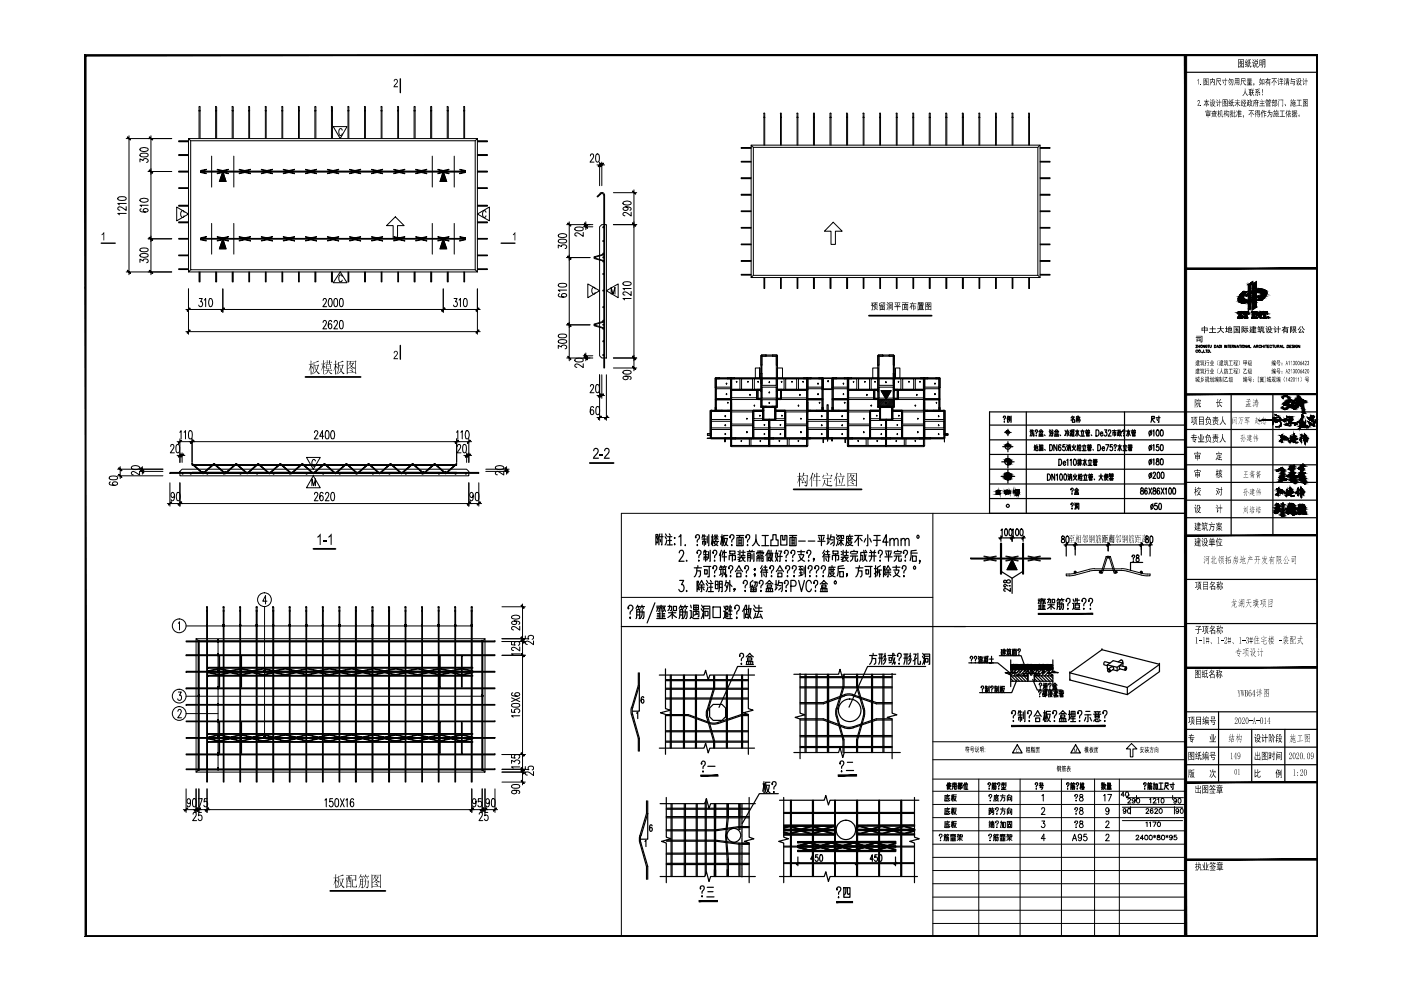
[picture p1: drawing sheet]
<svg xmlns="http://www.w3.org/2000/svg" width="297mm" height="210mm" viewBox="0 0 297 210" stroke-linecap="round" stroke-linejoin="round" font-family="sans-serif">
<g fill="#000">
<path d="M192.9 64.3h.4l.1-.2h.1v.2h.8v.2h-.9l-.1 .3h.3v-.2h.1v.2h.4v.8h-.3v-.2h.2v-.5h-.3v.9h-.1v-.9h-.3v.7h-.1v-.7l-.2 .4-.2-.1 .5-.7h-.4zM125.9 95.1l.6-.1 .4 .3v.7l-.9 1h1v.3h-1.3l.2-.5 .8-1v-.3l-.2-.2a.36 .36 0 0 0-.4 0 .36 .36 0 0 0-.1 .4l-.3-.1zM127.2 96.3h.6v.3h-.6zM128.2 95.1l.7-.1 .3 .3v.7l-.8 1h.8v.3h-1.2l.2-.5 .7-.7 .1-.5a.37 .37 0 0 0-.4-.4 .37 .37 0 0 0-.3 .5l-.2-.1zM67.9 113.2h.1v2.3h-.2v-1.8l-.5 .3v-.3zM68.6 114.5h.7v.3h-.7zM70.2 113.2h.1v2.3h-.2v-1.8l-.5 .3v-.3z"/>
<path d="M66.5 76.8h.2l.8-.3 .1 .2-1 .2v.5h.8l.1-.1 .1 .2-.3 .9a.47 .47 0 0 0 .3 .6l.2 .1a.26 .26 0 0 1-.3 .2 .26 .26 0 0 1-.2-.3 .22 .22 0 0 0-.2-.3 .22 .22 0 0 0-.3 .3l-.5 .3 .5-.4a.35 .35 0 0 0 .1-.6l-.1-.8h-.2l-.1 1.1-.4 .8 .4-1zM66.8 77.5l.3 .9 .3-.9zM65.9 76.4l.2 .2-.1 .6 .3-.2 .1 .3h-.4v.3a.35 .35 0 0 1 .3 .2 .35 .35 0 0 1 0 .4l-.3-.5v1.6l-.1 .1v-1.6l-.5 .9 .5-1.4h-.4l-.1-.1h.5z"/>
<path d="M68.5 76.4l.2 .1-.1 .6 .2-.1 .2 .2h-.4v.4l.3 .1 .1 .3-.1 .1-.3-.5v1.7l-.1 .1v-1.6l-.5 .8 .5-1.2v-.2l-.4-.1h.4zM69.3 76.4l.2 .1-.1 .3h.4v-.4l.2 .1-.1 .3 .3-.1 .2 .2h-.5v.2l-.1 .1v-.3h-.4l-.1 .3v-.3l-.4-.1h.4zM69.1 77.2l.2 .1h.7l.1-.1 .1 .1-.1 .9-.5-.1v.4h.5l.2-.2 .1 .3h-.7l.3 .4 .4 .1a.19 .19 0 0 1-.2 .2 .19 .19 0 0 1-.2-.1l-.4-.6-.3 .6-.6 .2 .6-.4 .2-.4h-.6l-.1-.1 .7-.1v-.3h-.2l-.2 .2zM69.3 77.4v.3h.7v-.3zM69.3 77.7v.4h.7v-.4z"/>
<path d="M71.7 76.8h.2l.8-.3 .2 .2-1 .2v.5h.7l.1-.1 .2 .2-.5 1.1 .7 .6a.51 .51 0 0 1-.8-.5l-.8 .6 .7-.7-.3-1.1-.1 1.2-.5 .6 .4-.8zM72 77.5l.3 .9 .3-.9zM71.1 76.4l.2 .2-.1 .6 .3-.2 .2 .3h-.5v.3l.3 .2 .1 .3-.1 .1-.3-.5v1.6l-.1 .1v-1.6l-.4 .9 .4-1.3v-.1l-.4-.1h.4z"/>
<path d="M73.5 76.5h1.9v-.1l.2 .2-.1 2.6-.1 .1v-.2h-1.7l-.2 .3zM73.7 76.6v1.6l.4-.3a.37 .37 0 0 0 .3-.3 .37 .37 0 0 0-.1-.3l-.1-.2-.4 .5 .5-1zM74.3 76.6l.1 .2-.1 .2h.5l.1-.2 .2 .2-.5 .6 .7 .4a.21 .21 0 0 1-.2 .2 .21 .21 0 0 1-.3-.2l-.3-.3-.8 .5v.8h1.7v-2.4zM74.3 77l.2 .6 .3-.6zM74.3 78l.1 .1a.23 .23 0 0 1 .3 0 .23 .23 0 0 1 0 .3zM74.1 78.5l.5 .1a.2 .2 0 0 1 .2 0 .2 .2 0 0 1 0 .3z"/>
<path d="M185.3 64.1h.8v.2h-.4v.2h.3v.9h-.1v-.8h-.4v.8h-.2v-.9h.2l.1-.2h-.3zM184.7 64.2h.5l-.2 .4 .3 .1v.2l-.1 .2v-.3h-.2v1l-.3-.1 .2-.1v-.8h-.2v-.1h.3l-.3-.2 .3-.2h-.3zM185.6 64.7h.1v.7l-.4 .4-.1-.1 .4-.4zM185.8 65.4l.3 .2-.1 .2-.3-.3z"/>
<path d="M186.4 64.3l.5-.2 .1 .1-.4 .1v.4l.2-.1v-.2l.2 .4 .2-.2v-.3l-.2-.2h.7v.4a.23 .23 0 0 1-.1 .3 .23 .23 0 0 1-.3 0v-.1h.2v-.4h-.2v.3a.26 .26 0 0 1-.2 .3 .26 .26 0 0 1-.3-.1l-.4 .1zM186.5 64.9h1.1v.9l-1-.1-.1 .1zM187.1 65.1v.1h.4v-.1zM186.6 65.1v.1h.4v-.1zM187.1 65.4v.1h.4v-.1zM186.6 65.4v.1h.4v-.1z"/>
<path d="M188 64.1h.3l.1 .3-.1 .1zM188.4 64.1h.9v1.6l-.2 .1-.1-.2h.2v-1.3h-.6v1.5h-.2zM188.6 64.4h.5v.2h-.5zM187.9 64.6l.2-.1 .2 .3-.1 .1zM188.6 64.7h.5v.7h-.5zM188.8 64.9v.3h.2v-.3zM188.2 64.9l.1 .2-.3 .6z"/>
<path d="M189.7 64.1h1.2v.2h-.5v.6h.6v.2h-.6v.7h-.2v-.7h-.6v-.2h.6v-.6h-.5zM190.7 64.3l.1 .2-.3 .4-.1-.1zM189.7 64.4h.2l.2 .4-.1 .1z"/>
<path d="M191.2 64.1h1.4v.2h-.6v.1l.5 .1v1.3l-.1-.1h-1l-.1 .1v-1.3h.6v-.2h-.7zM192.2 64.6v.9h.2v-.9zM191.8 64.6v.2h.3v-.2zM191.4 64.6v.9h.3v-.9zM191.8 64.9v.3h.3v-.3zM191.8 65.3v.2h.3v-.2z"/>
<path d="M194.6 64.1h1.2v.4h-.5l.6 .1v.1h-.6l.4 .1v.7h-.8v-.7l.3-.1h-.6v-.1l.6-.1h-.6zM195.5 64.2v.1h.2v-.1zM195.1 64.2v.1h.2v-.1zM194.7 64.2v.1h.2v-.1zM195 64.9l.6 .1zM195 65.1l.6 .1zM195 65.3l.6 .1zM194.6 64.9h.1v.7h1.2v.1l-1.3 .1z"/>
<path d="M196.2 64.1h1.2v1.7l-.1-.1h-1l-.1 .1zM196.7 64.3v.1h.4l-.2 .4 .4 .1v-.6zM196.3 64.3v1.2h.5l-.2-.2v-.1l.3 .2v.1h.4v-.5l-.2 .1-.3-.2-.4 .2v-.2a.16 .16 0 0 0 .3 0 .16 .16 0 0 0-.1-.3l-.2 .2-.1-.1 .3-.4zM196.8 65l.2 .2-.1 .1-.2-.2zM196.7 64.6l.1 .1 .2-.1z"/>
<path d="M170.3 100.2l.3 .2-.3 .4h.8l.1-.1 .1 .2-.1 .2-.1 1.9a.23 .23 0 0 1-.2 .2 .23 .23 0 0 1-.3-.2l-.1-.2a.41 .41 0 0 0 .5-.1 .41 .41 0 0 0 0-.5l.1-1.3h-.8l-.4 .6zM170.3 101.3l.3 .1-.5 .8h.6l-.1-.4 .2 .3a.17 .17 0 0 1 .1 .2 .17 .17 0 0 1-.2 .1l-.1-.1-.5 .2-.1-.3zM169.4 100.2l.3 .1-.1 .7 .2-.2 .2 .2h-.4v.4l.3 .2v.3l-.1 .1-.2-.6v1.7l-.2 .1v-1.6l-.4 .8 .4-1.2v-.2h-.4h.4z"/>
<path d="M172.6 100.5l.2 .1-.1 .4h.4v-.8l.3 .1-.1 .7 .4-.1 .2 .2h-.6v.8h.4l.1-.2 .2 .2h-.7v1.2l-.2 .1v-1.3h-.8h.8v-.8h-.4l-.3 .7zM172.2 100.2l.3 .2-.4 .6 .2 .1-.1 2-.2 .1v-2l-.4 .7z"/>
<path d="M174.4 101.4h1.6l.1-.2 .3 .3h-.9v.6h.4l.2-.2 .2 .3h-.8v.6l1 .1-.2 .2-.9-.1-.4-.3-.2-.4-.5 .9 .3-.6 .2-.9 .2 .2-.1 .5 .4 .4v-1.3h-.8zM175.2 100.2a.3 .3 0 0 1 .3 .2 .3 .3 0 0 1-.1 .4zM174.5 100.7l.1 .1h1.6l.1-.2 .2 .3-.4 .3 .1-.4h-1.6a.21 .21 0 0 1 0 .3 .21 .21 0 0 1-.3 0z"/>
<path d="M177.4 100.2l.2 .2-.3 .7 .2 .1-.1 1.9-.2 .1v-1.9l-.4 .6zM178.1 100.2v.1a.34 .34 0 0 1 .3 .2 .34 .34 0 0 1-.1 .4zM177.5 101h1.3l.1-.2 .2 .2-1.5 .1zM177.8 101.3l.3 .8a.2 .2 0 0 1 .1 .2 .2 .2 0 0 1-.2 .1zM178.6 101.2l.3 .1-.5 1.6h.5l.1-.2 .2 .3h-1.6l-.1-.1h.9z"/>
<path d="M179.7 100.2l.1 .2h1.7l.1-.2 .1 .2v2.6l-.2 .2v-.3h-1.7l-.1 .3zM179.8 100.5v1.5l.5-.3a.35 .35 0 0 0 .3-.3 .35 .35 0 0 0-.2-.4l-.1-.1-.3 .5 .4-.9zM180.4 100.5h.2l-.2 .3 .6-.1 .2 .1-.2 .3a.33 .33 0 0 0-.1 .4 .33 .33 0 0 0 .3 .2l.3 .1a.33 .33 0 0 1-.3 .2 .33 .33 0 0 1-.3-.2 .47 .47 0 0 0-.8 .1l-.3 .2v.7h1.7v-2.3zM180.4 100.8l.3 .5 .2-.5zM180.4 101.9h.1a.26 .26 0 0 1 .3 0 .26 .26 0 0 1 0 .3zM180.3 102.3h.3a.3 .3 0 0 1 .3 .1 .3 .3 0 0 1 0 .3z"/>
<path d="M71.8 185.7l.2 .1 .7-.4 .2 .2-1 .2v.6h.7l.1-.2 .2 .2-.5 1.1 .3 .4a.22 .22 0 0 1 .3 .1 .22 .22 0 0 1-.1 .3l-.4-.4a.21 .21 0 0 0-.3-.2 .21 .21 0 0 0-.1 .2l-.6 .4 .8-.8-.3-1.1h-.1l-.1 1.2-.3 .6-.2 .1 .4-.9zM72.1 186.4l.2 1 .3-1zM71.1 185.3l.2 .2-.1 .6 .3-.1 .2 .2h-.5v.3l.3 .2 .1 .4-.4-.5 .1 1.7h-.2v-1.6l-.4 .9 .4-1.4h-.3l-.1-.1h.4z"/>
<path d="M74.6 185.6h.8v-.1l.2 .2-.1 1-.7-.1v1.3l.1 .1h.5l.1-.6 .1 .2a.27 .27 0 0 1 .1 .3 .27 .27 0 0 1-.2 .2h-.6a.47 .47 0 0 1-.2-.6v-1.1l.7 .1v-.8zM73.3 185.6h1l.2-.1 .1 .2h-.4v.4l.2-.1 .1 .1v2.1l-.2 .1v-.3h-.7v.2l-.2 .1v-2.3l.4 .1v-.4zM73.9 185.7v.4h.1v-.4zM74.2 186.2v.7h.1v-.7zM73.9 186.2l-.3 1.1h.7v-.3l-.3-.1v-.7zM73.6 186.2v.8l.2-.6v-.2zM73.6 187.4v.5h.7v-.5z"/>
<path d="M76.3 186.3l.2 .1 .4-.1 .1 .2v1.5a.2 .2 0 0 1-.2 .3 .2 .2 0 0 1-.2-.2l-.1-.1h.3v-.5h-.4l-.1 .5-.4 .3 .4-.6zM76.5 186.5v.4h.3v-.4zM76.5 187v.4h.3v-.4zM77.4 186.2l.2 .2v.4l.5-.2 .1 .2-.2 1.4a.3 .3 0 0 1-.3 0 .3 .3 0 0 1-.2-.2 .38 .38 0 0 0 .5-.1 .38 .38 0 0 0 0-.5v-.6h-.4l-.1 .9-.6 .6 .4-.6 .1-.4a.25 .25 0 0 0 .1-.3 .25 .25 0 0 0-.3-.1l-.2-.1h.5zM76.5 185.4l.2 .1-.2 .3 .6-.2 .2 .2h-.6l.2 .3-.1 .2-.2-.4-.2-.1-.4 .5zM77.5 185.4l.2 .1-.2 .3 .6-.2 .2 .2h-.6l.2 .3v.2l-.2-.4-.2-.1-.4 .6z"/>
<path d="M78.8 185.4l.2 .1h1.6v-.1l.2 .1v2.7l-.2 .1v-.3h-1.6v.3h-.2zM79 185.6v1.6l.5-.4a.39 .39 0 0 0 0-.7l-.4 .5 .4-1zM79.5 185.6l.2 .1-.2 .2 .6-.1 .2 .2-.2 .2a.3 .3 0 0 0-.2 .3 .3 .3 0 0 0 .2 .3l.5 .2a.48 .48 0 0 1-.8-.2v-.1l-.8 .5v.8h1.6v-2.4zM79.5 186l.3 .5 .3-.5zM79.5 186.9l.1 .1a.25 .25 0 0 1 .3 .1 .25 .25 0 0 1 0 .3zM79.4 187.4l.4 .1a.24 .24 0 0 1 .3 .1 .24 .24 0 0 1 0 .3z"/>
</g>
<path d="M64.8 79.9h11.7M184.2 66.9h13.3M125.1 98.2h5M66.5 116.4h4.6M168.3 103.8h14.4M70 188.9h11.7" fill="none" stroke="#000" stroke-width=".38"/>
<g fill="none" stroke="#000" stroke-width=".21">
<path d="M199.2 177.1l-.1 .1a.31 .31 0 0 1 .3-.3 .31 .31 0 0 1 .3 .2 .31 .31 0 0 1-.2 .4l-.1 .3M199.3 178.2h.2zM200.1 178.3l.1-1h.4v1h-.1M200.2 177.6h.9v.5l-.1 .2M200.2 177.9h.4M200.3 177h.4M200.4 176.9l-.3 .3M200.4 169.8h.8M200.4 172.7h.8M200.4 175.5h.8M200.4 177l.1 .2M200.6 169.2h.8"/>
<path d="M200.6 172.1h.8M200.6 174.9h.8M200.8 177h.4M200.9 168.4v.3M200.9 171.2v.3M200.9 174.1v.1M200.9 177.3v.7l-.2 .3M200.9 176.9l-.2 .3M201 168.9l.1 .6 .2 .3 .1-.2M201 169.6l-.6 .2M201 171.7v.4l.3 .5 .1-.2M201 172.4l-.6 .2"/>
<path d="M201 174.5l.1 .6 .2 .3 .1-.1M201 175.3l-.6 .1M201 177l.1 .2M201.2 168.8l-.6 .2v.7M201.2 171.6l-.6 .1v.8M201.2 174.4l-.6 .1v.8M201.4 168.7h-1l-.1 1.1M201.4 171.5h-1l-.1 1.2M201.4 174.2h-1l-.1 1.3M201.5 177.1h.3v.4M201.5 178.3h1.1M201.5 177h1.1"/>
<path d="M201.6 177.9h.3M201.6 178.1h.3M201.6 177.8h.3M201.7 177.1l-.2 .4M201.7 168.7h.4M201.7 171.5h.4M201.7 174.3h.4M201.9 168.4v1.4M201.9 171.2v1.5M201.9 174.1v1.4M201.9 177.6v.7M201.9 177l.2 .2"/>
<path d="M202 169.5l-.1-.8-.2 1M202 172.3l-.1-.8-.2 1M202 175.1l-.1-.8-.2 1M202.1 176.9v.1M202.1 168.9h.6l-.2 .6-.3 .3M202.1 171.7h.6l-.2 .6-.3 .4M202.1 174.5h.6l-.2 .6-.3 .4M202.2 169a.78 .78 0 0 0 .6 .8M202.2 171.8a.88 .88 0 0 0 .6 .9M202.2 174.6a.88 .88 0 0 0 .6 .9M202.2 177l-.1 .5M202.2 177.9h.4"/>
<path d="M202.2 178.1h.4M202.2 177.8h.4M202.2 177.6v.7M202.5 177.1l.1 .4M202.5 177.4l-.3 .1M202.6 177l-.3 .1v.4M202.8 168.5h-.7l-.1 1.3M202.8 171.4h-.7l-.1 1.3M202.8 174.2h-.7l-.1 1.3M202.9 178.2l.6-.4 .5 .4M202.9 177h.5v.4h-.2M203 177.7h1"/>
<path d="M203.2 176.9l-.3 .5M203.5 177.5v.8M203.6 177h.4v.4h-.4zM209.7 177.1l-.1 .1a.31 .31 0 0 1 .3-.3 .31 .31 0 0 1 .3 .2 .31 .31 0 0 1-.2 .4l-.1 .3M209.7 174.3h.4M209.7 168.7v.2l.1-.4a.3 .3 0 0 1 .4 .1 .3 .3 0 0 1-.1 .4l-.2 .4M209.7 171.4h.3v.5h-.3zM209.7 172v.7M209.8 174.6v.6M209.8 178.2h.2zM209.8 172.1h.3M209.8 171.9v.7"/>
<path d="M209.8 174.1v.2M209.9 169.7v.1zM210 174.5l-.1 .7M210.1 172.5l-.4 .2M210.1 171.5h.7M210.1 175.3l-.4 .1M210.1 172.1h.6M210.1 174.6h.7M210.2 175.5v-.7h.5v.7h-.1M210.2 174.2v.2h.5v-.2M210.2 171.9h.4M210.3 172.1l-.1 .2h.5v.3l-.3 .1"/>
<path d="M210.4 174.8v.7M210.4 171.5l.4 .4M210.4 171.2l-.1 .5-.2 .2M210.4 174.6l-.1 .2M210.4 174.1v.3M210.5 174.8v.7M210.6 178.3l.1-1h.4v1h-.1M210.7 177.6h.9v.5l-.1 .2M210.7 177.9h.4M210.8 177h.4M210.9 176.9l-.3 .3M210.9 169.4h.7l-.2 .3-.5 .1"/>
<path d="M210.9 169h.8M210.9 177l.1 .2M211 169.4l.2 .3 .6 .1M211.1 168.7v.5h.4v-.5M211.1 171.5v.2a.29 .29 0 0 1 .2-.4 .29 .29 0 0 1 .4 .3l-.3 .6M211.1 174.3l.1 .1h-.1a.31 .31 0 0 1 .2-.3 .31 .31 0 0 1 .4 .2 .31 .31 0 0 1-.2 .4l-.1 .3M211.3 172.6h.1zM211.3 175.4h.1zM211.3 168.4v.3M211.3 177h.4M211.4 177.3v.7l-.2 .3M211.4 176.9l-.2 .3"/>
<path d="M211.5 177l.1 .2M211.8 168.7h-1l-.1 1.1M212 177.1h.3v.4M212 178.3h1.1M212 177h1.1M212.1 174.3h.5v1.1l-.2 .1M212.1 168.7h1M212.1 171.5h1M212.1 177.9h.3M212.1 178.1h.3M212.1 177.8h.3M212.2 177.1l-.2 .4"/>
<path d="M212.3 174.1l-.2 1.4M212.4 177.6v.7M212.4 177l.2 .2M212.5 169.1h.5v.6l-.2 .1M212.5 168.7a1.13 1.13 0 0 1-.4 1.1M212.5 171.9h.5v.6l-.2 .2M212.5 171.5a1.15 1.15 0 0 1-.4 1.2M212.6 168.4v.3M212.6 171.2v.3M212.6 176.9v.1M212.7 177l-.1 .5M212.7 177.9h.4"/>
<path d="M212.7 178.1h.4M212.7 177.8h.4M212.7 177.6v.7M212.8 174.3h.3v1.2h-.3zM213 177.1l.1 .4M213 177.4l-.3 .1M213.1 177l-.3 .1v.4M213.4 178.2l.6-.4 .5 .4M213.4 177h.5v.4h-.2M213.5 177.7h1M213.6 169.8v-1.1h.9v1.1h-.1M213.6 172.7v-1.2h.9v1.2h-.1"/>
<path d="M213.6 174.2h.9v1.3h-.9zM213.7 176.9l-.3 .5M213.7 174.5h.6M213.7 169.1h.6v.5h-.6zM213.7 171.9h.6v.5h-.6zM213.8 174.8h.4v.5h-.4zM214 168.4l-.3 .3M214 171.2l-.3 .3M214 177.5v.8M214 174.2v.6M214.1 177h.4v.4h-.4zM220.9 171.6v-.3l.4-.1 .2 .5-.7 1h.8"/>
<path d="M220.9 168.7l.3-.3v1.4M220.9 174.1h.6l-.3 .5a.42 .42 0 0 1 .3 .6 .42 .42 0 0 1-.7 0M221.6 177.8h-.8l.5-.9v1.4M227.4 178.3l.4-1.4 .5 1.4M227.5 177.8h.6M227.9 168.7v.2l.1-.4a.3 .3 0 0 1 .4 .1 .3 .3 0 0 1-.1 .4l-.2 .4M227.9 171.5v.2l.1-.4a.32 .32 0 0 1 .5 .1 .32 .32 0 0 1-.2 .5l-.2 .3M227.9 174.3v.1a.31 .31 0 0 1 .2-.3 .31 .31 0 0 1 .4 .2 .31 .31 0 0 1-.2 .4l-.2 .3M228.1 175.4h.1zM228.1 169.7v.1zM228.1 172.5v.2zM229 168.5v.4a.51 .51 0 0 1 .6 .3 .51 .51 0 0 1-.2 .6 .44 .44 0 0 1-.6-.4 .44 .44 0 0 1 .6-.4l.2-.2-.1-.3z"/>
<path d="M229 171.3v.4a.53 .53 0 0 1 .6 .3 .53 .53 0 0 1-.2 .7 .46 .46 0 0 1-.6-.5 .46 .46 0 0 1 .6-.4l.2-.2-.1-.3zM229 174.1v.4a.51 .51 0 0 1 .6 .3 .51 .51 0 0 1-.2 .7 .46 .46 0 0 1-.6-.5 .46 .46 0 0 1 .6-.4l.2-.2-.1-.3zM229.3 177.3v.2a.38 .38 0 0 1-.6 .1 .38 .38 0 0 1 0-.6 .38 .38 0 0 1 .6 .1v.2a.63 .63 0 0 1-.4 1l-.3-.2M230.4 176.9h-.6v.6a.44 .44 0 0 1 .6 0 .44 .44 0 0 1-.1 .6 .44 .44 0 0 1-.6-.1M234 168.7l.3-.3v1.4M234.5 174.4l.2-.3h.3l.1 .2-.7 1.2h.8M234.5 177.2l.1-.3a.39 .39 0 0 1 .5 .2 .39 .39 0 0 1-.1 .5l-.6 .7h.8M234.9 168.4h.8l-.6 1.4M235.1 171.7l-.1 .3a.39 .39 0 0 1-.6-.3 .39 .39 0 0 1 .6-.4l.1 .4a.71 .71 0 0 1-.4 1l-.2-.2M238 171.2h12.7M238 174h12.7M238.4 168.6h-.7l.5-.7v1"/>
<path d="M238.7 171.8a.3 .3 0 0 1-.4 .2 .3 .3 0 0 1-.1-.4 .3 .3 0 0 1 .5 0l-.1 .8-.3 .1-.1-.2M238.8 167.9a.48 .48 0 0 1 .5 .4 .48 .48 0 0 1-.3 .6l-.3-.2zM239.1 169.5a.3 .3 0 0 1 .4-.2 .3 .3 0 0 1 .2 .2l-.6 .8h.7M239.2 171.5a.51 .51 0 0 1 .6 .4 .51 .51 0 0 1-.4 .6l-.3-.2zM239.4 168.5l-.6 .6h12.1M239.7 171v1.6M240.7 169.6a.32 .32 0 0 1-.5 .3 .32 .32 0 0 1-.1-.5 .32 .32 0 0 1 .5 0l.1 .4-.2 .4-.4-.1M240.9 177.3a.29 .29 0 0 1 .2-.2 .29 .29 0 0 1 .3 .1l-.6 .9h.7M241 168.7v.8M242.5 177.8h-.7l.4-.7v1M242.7 177.2l.3-.1a.47 .47 0 0 1 .4 .5 .47 .47 0 0 1-.5 .4zM243 174.5l.2-.2v1"/>
<path d="M243 171.7l.1-.2a.29 .29 0 0 1 .4 .1 .29 .29 0 0 1-.1 .4l-.4 .5h.6M243.7 177.2l.2-.1a.47 .47 0 0 1 .4 .5 .47 .47 0 0 1-.5 .4zM243.7 169.5l.3-.2v1M243.7 174.5l.2-.2v1M244.4 171.6v-.1a.5 .5 0 0 0-.6 .4 .5 .5 0 0 0 .4 .6 .31 .31 0 0 0 .3-.3 .31 .31 0 0 0-.3-.4 .31 .31 0 0 0-.3 .3M244.4 174.3h.7l-.5 1M244.5 169.5a.28 .28 0 0 1 .3-.2 .28 .28 0 0 1 .3 .2l-.6 .8h.7M244.6 177.2l.4 .3M244.8 177.1v.5M244.9 171.7a.3 .3 0 0 1 .3-.3 .3 .3 0 0 1 .2 .3l-.6 .8h.7M245 177.2l-.4 .3M245.4 169.5l.3-.2v1"/>
<path d="M245.4 177.1v.3a.39 .39 0 0 1 .5 .1 .39 .39 0 0 1 0 .5h-.5a.39 .39 0 0 1 0-.5 .39 .39 0 0 1 .5-.1v-.3zM245.5 174.3a.45 .45 0 0 1 .5 .5 .45 .45 0 0 1-.5 .4l-.1-.4zM245.9 171.5a.45 .45 0 0 1 .5 .4 .45 .45 0 0 1-.5 .5l-.2-.4zM246.3 169.3a.45 .45 0 0 1 .5 .5 .45 .45 0 0 1-.5 .4l-.1-.4zM246.4 177.1a.46 .46 0 0 1 .5 .5 .46 .46 0 0 1-.5 .4l-.1-.4zM247.2 177.2l.5 .3M247.4 177.1v.5M247.7 177.2l-.5 .3M248.5 177.4a.3 .3 0 0 1-.4 .3 .3 .3 0 0 1-.1-.5 .3 .3 0 0 1 .4-.1 .49 .49 0 0 1 .2 .6 .49 .49 0 0 1-.6 .3v-.1M248.6 168.7v.8M249 171v1.6M249.4 169.6a.3 .3 0 0 1-.4 .3 .3 .3 0 0 1-.1-.5 .3 .3 0 0 1 .5 .1l-.1 .7-.3 .1-.1-.2"/>
<path d="M249.4 177.1h-.4l-.1 .4a.36 .36 0 0 1 .6 0 .36 .36 0 0 1-.1 .5 .36 .36 0 0 1-.5-.1M249.9 169.3a.51 .51 0 0 1 .6 .4 .51 .51 0 0 1-.4 .6l-.3-.2zM249.9 171.8a.3 .3 0 0 1-.4 .2 .3 .3 0 0 1-.1-.4 .3 .3 0 0 1 .5 0l-.1 .8-.3 .1-.2-.2M250.4 171.5a.51 .51 0 0 1 .5 .4 .51 .51 0 0 1-.3 .6l-.3-.2z"/>
<circle cx="241.3" cy="169.7" r=".44"/>
</g>
<!-- layer: PUB_TITLE -->
<path d="M18 198.6h261.4l-.2-.2zM18 198.6l.2-.2h261zM18 11.6v187l.2-.2zM18 11.6l.2 .2v186.6zM18 11.6l.2 .2 261.2-.2zM18.2 11.8l261.2-.2-.2 .2zM279.2 11.8l.2 186.8v-187zM279.2 11.8l.2 186.8-.2-.2z" fill="#000" stroke="#000" stroke-width=".21"/>
<!-- layer: TK -->
<path d="M18 11.6h.1M18 24h.1M18 36.4h.1M18 48.8h.1M18 61.1h.1" fill="none" stroke="#000" stroke-width=".25"/>
<g fill="none" stroke="#000" stroke-width=".21">
<path d="M197.8 108.8v89.8h53.6v-41.3h-53.6M251.4 108.8h-119.7v89.8M131.7 126.7h66.1M202.3 132.8h49.1M239.9 157.6l1.1 1.2h-.8v1.7h-.6v-1.7h-.8zM197.8 165.2h53.6M197.8 167.8h53.6M197.8 170.6h53.6M197.8 173.4h53.6M197.8 176.1h53.6M197.8 179h53.6M197.8 161.1h53.6"/>
<path d="M207.5 165.2v33.4M216.3 165.2v33.4M225 165.2v33.4M232.1 165.2v33.4M237.3 165.2v33.4M197.8 181.8h53.6M197.8 184.6h53.6M197.8 187.4h53.6M197.8 190.2h53.6M197.8 193h53.6M197.8 195.8h53.6"/>
</g>
<!-- layer: Text -->
<g fill="#000">
<path d="M215.5 158.8l.2-.1 .2 .3a.24 .24 0 0 0-.4 0 .24 .24 0 0 0 0 .3 .17 .17 0 0 0 .2 .2 .17 .17 0 0 0 .2-.2 .25 .25 0 0 1-.4 .3 .25 .25 0 0 1-.1-.4zM227.8 158.7h.1l.1 .7 .2-.7h.1v.9v-.8l-.2 .8-.3-.8v.8zM243.8 158.5h.3v-.2l.1 .2h.4v.2h-.5v.2h.4l-.1 .4a.21 .21 0 0 1 0 .2 .21 .21 0 0 1-.3 .1v-.2l.2 .1 .1-.5h-.3l-.3 .6 .2-.5v-.4h-.2zM226.2 162.5h.3v-.2l.1 .2h.3l-.3 .1v.1h.3l-.3 .2h.4v.1h-.3v.2l.2-.1a.22 .22 0 0 0-.1 .3 .22 .22 0 0 0 .2 .1l-.1 .1-.4-.6-.1 .5h.3l-.4 .2 .1-.5-.3 .1 .3-.3h-.3v-.1h.4v-.1h-.2l.2-.2z"/>
<path d="M205.2 158.2v.2h.3l-.1 .1 .1 .4h-.1l-.1 .7-.2-.2h.2v-.5h-.4v-.1h.4v-.3l-.3 .2zM204.8 158.2l.3 .2-.2 .4v.8l-.1-.6-.1 .2-.1-.1 .3-.5-.1-.1-.2 .2zM204.9 159.1l.2-.1 .1 .3h-.1z"/>
<path d="M205.8 158.3h.6v.4h-.6zM205.9 158.4v.2h.4v-.2zM205.7 158.8h.8v.1h-.5l-.1 .1h.5l-.1 .6-.2-.2h.2v-.3l-.5 .1 .1-.3h-.2z"/>
<path d="M207.1 158.2v.3zM207.4 158.2l-.1 .3zM206.8 158.3l.1 .3zM207.1 158.6h.4l-.2 .8 .3-.1v.2h-.3l-.1-.5-.2 .6 .1-.4zM207.1 158.7v.2h.3v-.2zM206.7 158.7h.2v.6l.2-.1-.3 .2z"/>
<path d="M208.2 158.3h.3v1.2l-.2-.1h.1v-.3h-.2l-.2 .5zM208.2 158.4v.2h.2v-.2zM208.2 158.8v.2h.2v-.2zM207.8 158.4h.3v.8h-.3zM207.9 158.5v.2h.1v-.2zM207.9 158.8v.2h.1v-.2z"/>
<path d="M208.8 158.7l.1 .1zM208.8 159.3l.1 .2z"/>
<path d="M217.7 158.3l.2 .9-.1 .1v-.3v.6l-.1-.5-.2 .2 .2-.3-.1-.1zM217.9 158.4h.5v1.2h-.6zM218 158.5v.2h.3v-.2zM218 158.8v.2h.3v-.2zM218 159.2v.2h.3v-.2zM217.6 158.5l.1 .1-.1 .2zM217.8 158.4v.4z"/>
<path d="M218.7 158.3l.1 .4v-.3l.1 .2 .2 .1v-.3l.1 .1 .1-.2v.2h.1l-.1 .3h.2h-.4h.1v-.2l-.2 .3v.5h.5v.2l-.5-.2-.1 .2 .1-.5-.2 .1v-.2l-.1 .6v-.5l-.1 .2h-.1l.2-.4h-.1zM218.9 158.6v.5l.1-.3zM218.9 158.3l.1 .3zM218.6 158.4v.4zM219.1 159h.3v.4h-.3zM219.2 159.1l.1 .1z"/>
<path d="M219.6 158.4h.9v.1h-.5l.4 .1v1l-.1-.1h-.6l-.1 .1v-1h.4v-.1h-.4zM220.2 158.7v.7h.1v-.7zM219.9 158.7v.2h.2v-.2zM219.7 158.7v.7h.2v-.7zM219.9 159v.1h.2v-.1zM219.9 159.3v.1h.2v-.1z"/>
<path d="M230.3 158.3l.1 .2 .3-.2 .1 .2-.5 .1-.1-.1zM230 158.3l.3 .3-.2 .1 .2 .3-.1 .1-.1-.1v.6l-.1-.6v.3l-.1-.1 .1-.3-.1-.2zM230.3 158.7h.4v.4l-.2 .1h.3l-.2 .1 .2 .3-.3-.3-.3 .3 .2-.3-.2-.1h.3l-.2-.1zM230.3 158.8h.3zM230.3 159h.3z"/>
<path d="M231.1 158.3l.2 .3-.1 .1 .1 .2v.2l-.1-.2v.7l-.1-.6-.1 .3-.1-.1 .2-.3-.1-.2zM231.4 158.4h.4l-.4 .1v.2h.4l-.1 .5 .1 .4-.2-.2-.2 .2 .2-.3-.1-.5-.1 .6-.1 .2-.1-.1 .2-.3zM231.6 158.8v.4l.1-.4z"/>
<path d="M232 158.4h.9l-.4 .1 .3 .1v1l-.7-.1-.1 .1v-1h.4v-.1zM232.6 158.8v.6h.1v-.6zM232.3 158.8l.2 .1zM232.1 158.8v.6h.2v-.6zM232.3 159v.1h.2v-.1zM232.3 159.2v.2h.2v-.2z"/>
<path d="M241.7 158.5h.4v-.2v.2h.4v.3l-.1-.2h-.6l-.1 .2zM241.7 158.9h.3l.1-.3v.3h.4l-.1 .1a.26 .26 0 0 0-.1 .3 .26 .26 0 0 0 .2 .2v.1h-.1a.21 .21 0 0 0-.3-.2 .21 .21 0 0 0-.2 .2h-.2v-.1l.4-.2h-.3l.1-.3zM242 159l-.1 .2a.2 .2 0 0 0 .3 0 .2 .2 0 0 0 .1-.2z"/>
<path d="M243 158.3v.6v-.2l-.3 .2zM243 158.5h.2v-.2l.1 .2h.3l-.3 .1v.2l.2 .1h-.4l.1-.3zM242.7 158.3l.1 .3zM242.7 159h.9v.1h-.4l.1 .2 .2-.1-.1 .2 .1 .2-.4-.5-.1 .4h.2l-.3 .1 .1-.3-.3 .1 .3-.3h-.3z"/>
<path d="M244.8 158.5h.3v-.2h.1v.2h.4l-.1 1.1h-.1l.1-.1v-.9h-.6l-.1 1zM245 158.8h.4v.5h-.4zM245.1 158.9v.3h.2v-.3z"/>
<path d="M224.2 162.3l.3 .2-.3 .2h.2l-.1 .3h.2l-.2 .1 .2 .3-.3 .2v-.5h-.1l.1-.2h-.2zM224.5 162.4h.5l-.1 1.2h-.2l.2-.1v-1h-.4v1.1zM224.5 162.7l.2 .2 .2-.3-.1 .8-.1-.3-.2 .2 .2-.2z"/>
<path d="M225.3 162.3l.3 .3 .1-.3 .3 .3-.2 .1v-.1l-.2 .1v-.1l-.2 .1-.1-.1-.2 .2zM225.7 162.6l.1 .3h.2l-.1 .6-.2 .1 .2-.3v-.4h-.1l-.2 .7zM225.2 162.7h.3v.8l-.2 .1 .1-.4h-.1l-.2 .4zM225.3 162.8l.1 .1zM225.3 163l.1 .2z"/>
</g>
<!-- layer: S-TEXT -->
<g fill="none" stroke="#000" stroke-width=".25">
<path d="M205.7 139.4v.2a.3 .3 0 0 1 .2-.4 .3 .3 0 0 1 .4 .1 .3 .3 0 0 1-.2 .4l-.1 .4M206.6 139.4v.2a.3 .3 0 0 1 .1-.4 .3 .3 0 0 1 .4 .1 .3 .3 0 0 1-.1 .4l-.2 .4M207.4 139.5l.2 .3M207.4 139.1l.2 .3M207.6 140l-.2 .5M207.7 139.9v.6h.2M207.8 139.3h.4v.5h-.4zM207.8 139.5h.4M208 139.9v.6h.3v-.2M208.6 139.3l.1 .3M208.7 140l-.1 .5M208.8 139.7v.2"/>
<path d="M208.9 139.1v.5h.3v-.1M208.9 139.9l-.2 .6M209.1 139.9l-.3 .1M209.1 139.2l-.3 .3M209.2 139.7h.3l-.1 .3M209.2 139.1h.3l-.2 .4M209.3 139.3l.1 .3M209.3 139.7v.8M209.8 139.7h.8M210.2 139.1v1.4h-.4h.9M211.9 139h4.6l.9 2.5M212.3 138.3a.7 .7 0 0 0 .9 .7"/>
<path d="M212.3 137.8h.2l-.2 .4h.2l-.2 .8M212.6 138.6h.6M212.6 137.9h.6M212.7 137.8h.4v.4h-.4M212.7 138.3h.4M212.9 137.6v1.3M213.4 138h.4M213.6 137.7h.3M213.6 137.6l-.2 .3M213.6 138v.7M213.7 137.7l.1 .3M213.8 138.6l-.4 .2"/>
<path d="M214 137.7h.3M214 138.4l.1 .3M214.1 137.6l-.2 .3M214.2 137.7v.3M214.3 138.7l-.1 .3v-1h-.3l-.1 1M214.6 137.7h.9M214.7 137.9h.8v1.1h-.8zM214.9 138.3h.3M214.9 138.6h.3M215.1 137.7l-.2 .2v1.1M215.2 137.9v1.1M215.9 137.8v.2v-.4a.3 .3 0 0 1 .4 .2 .3 .3 0 0 1-.2 .4l-.1 .3"/>
<path d="M216 138.9h.1M205.4 140.5h6.1l2.9 2.4M206 140.4v.1zM206.8 140.4v.1zM207.6 140.5h.1M207.7 140.2h.2M208.1 145.7v.1a.26 .26 0 0 1 .1-.4 .26 .26 0 0 1 .3 .4l-.2 .6M208.3 146.7h.1M208.3 140.1l-.3 .1M208.7 140.2h.4M208.9 146h.5M208.9 140.2l.2 .3"/>
<path d="M209 146.6v-.3h.3v.3M209 145.5v.1h.3M209 145.6l-.1 .2M209.1 145.5v1.4M209.2 140.3l.3 .2M209.2 140.1v.4M209.3 140.1h.1M209.5 145.6v.9M209.7 145.5v1.4M210.1 145.7v.1l.1-.3a.36 .36 0 0 1 .4 .3 .36 .36 0 0 1-.3 .4v.2M210.3 146.7h.1M210.9 146h.5"/>
<path d="M210.9 146.6v-.3h.5l-.1 .3M210.9 145.6v.2M211 145.5l-.1 .1h.5M211.2 145.5v1.4M211.5 145.6v.9M211.8 145.5l-.1 1.4M212.1 145.7h.3M212.2 145.5v1.4M212.3 146.5l-.1-.8-.1 .9M212.5 145.9h.4l-.4 1M212.5 146l.2 .6 .3 .3M213 145.5h-.5l-.2 1.4"/>
<path d="M215.6 144.1l-1.1 2.8h-6.8M218.9 144.1l1 2.2h5.2M220.3 146.6v.2v-.3a.29 .29 0 0 1 .4 0 .29 .29 0 0 1-.1 .4l-.2 .4M220.4 145.1v.1l.1-.4a.36 .36 0 0 1 .4 .4 .36 .36 0 0 1-.3 .3v.3M220.4 147.6v.1zM220.6 146.1v.1zM221.1 147h.5M221.1 147.2h.4v.5h-.4zM221.1 146.6h.4M221.1 145.3h.3M221.2 146.6v.4M221.3 144.8v1.1"/>
<path d="M221.3 146.3v.3M221.4 146.2h.7M221.4 145.7l-.3 .4M221.4 146.6v.4M221.5 145.9h.5M221.5 144.9h.5v.7h-.5zM221.5 145.3h.5M221.7 144.9v1.3M221.8 147.4h.2l-.3-.6 .3-.4h-.3v1.3M222.3 146.7h.2M222.4 145.1v.1a.3 .3 0 0 1 .1-.4 .3 .3 0 0 1 .4 .2 .3 .3 0 0 1-.1 .4l-.2 .4M222.4 146.3l-.1 1.4"/>
<path d="M222.5 147.1l-.2 .3M222.5 146.9h.6M222.5 147.2h.6M222.6 146.1v.1zM222.6 146.5h.5M222.7 146.5l.1 .4M222.8 146.9l-.2 .5 .5 .3M222.8 146.3v.2M223 147.2l-.1 .4-.3 .1M223 146.5l-.1 .4M223.2 145.3l.4-.5 .5 .5M223.2 146.2h.9"/>
<path d="M223.3 146.2v-.4h.7v.4M223.4 145.4h.5v.3h-.5zM223.4 146.6h.9M223.4 147.5h.9M223.4 145.2h.5M223.5 147.7h.8M223.5 145.8v.4M223.7 147.2h.4M223.7 147.1h.4M223.7 147.5l-.1 .2M223.8 145.8v.4M223.9 146.3l-.5 .9"/>
<path d="M223.9 146.6l.4 .3M224.1 146.8h-.4v.7M224.1 147.6l.1 .1M224.6 147.1l.1-.2h.8l-.1 .2M224.7 146.5h.3M224.8 147h.5v.3h-.5zM224.8 147.5h.6v.2h-.6zM224.8 146.3l-.2 .4M224.8 147.3v.2M224.8 146.5l.1 .2M225 146.7v.2M225.2 146.5h.3"/>
<path d="M225.3 146.3l-.3 .4M225.3 146.5l.1 .2M200.9 166.3l-.2 .3M201 165.9l-.1 1.4M201 166.1h.6M201 166.4h.6v.4h-.6zM201.1 167l.1 .1 .4 .2M201.3 165.9v.9l-.3 .5M201.9 167.3l.1-1.3h.7v1.3h-.1M202 166.8h.7M202 166.4h.7M202.4 166v1.3"/>
<path d="M203.1 166.6h.5M203.2 166.8h.3v.5h-.3zM203.2 166.1h.3M203.2 166.2l.1 .4M203.3 165.9v.2M203.5 166.2l-.1 .4M203.8 167h.2l-.2-.6 .2-.4h-.3v1.3M204.4 166.3l-.1 .3M204.6 165.9l-.2 .4v1M204.6 167.3h.6M204.6 166.2h.5M204.7 166.2l.1 1.1"/>
<path d="M204.9 165.9v.3M205.1 166.2l-.1 1.1M209.6 166.2l-.1 .1a.29 .29 0 0 1 .2-.3 .29 .29 0 0 1 .3 .1 .29 .29 0 0 1-.1 .4l-.2 .4M209.7 167.2v.1zM210.3 167.3l.1-.9h.3v.9M210.4 166.7h.8l-.2 .6M210.4 167h.3M210.4 166.1h.4M210.5 165.9l-.2 .4M210.6 166.1l.1 .2M210.9 166.1h.3M211 166.4l-.2 .9"/>
<path d="M211 165.9l-.2 .4M211 166.1l.1 .2M211.5 166.2v.1a.27 .27 0 0 1 .1-.3 .27 .27 0 0 1 .4 0 .27 .27 0 0 1 0 .4l-.2 .5M211.8 167.2v.1zM212.3 166.3h.6M212.4 167h.8M212.4 166h.5M212.5 166l-.2 .7M212.8 166v.7M212.8 166.8v.5h-.5h1M213.1 166v.5M213.3 165.9l-.1 .8"/>
<path d="M219.5 166.2v.1v-.2a.33 .33 0 0 1 .5 .1 .33 .33 0 0 1-.3 .5v.2M219.7 167.2v.1zM220.3 166.6h.9M220.5 167l.6-.1-.2 .4h-.1M220.5 166h.6v.4h-.6zM220.8 166.6l-.2 .3M226.2 166.2v.1l.1-.4a.36 .36 0 0 1 .4 .4 .36 .36 0 0 1-.3 .4v.2M226.4 167.2v.1zM227 167.3l.1-.9h.3l-.1 .9M227.1 166.7h.7v.5l-.1 .1M227.1 167h.3M227.1 166.1h.3"/>
<path d="M227.2 165.9l-.2 .4M227.2 166.1l.1 .2M227.6 166.1h.3M227.6 166.4l-.2 .9M227.6 165.9l-.2 .4M227.7 166.1l.1 .2M228.2 166.2v.1l-.1-.1 .2-.3a.36 .36 0 0 1 .4 .4 .36 .36 0 0 1-.3 .4v.2M228.4 167.2v.1zM229 166.2h.3M229.2 165.9v1.4M229.4 166.9h.4v.4h-.4zM229.5 166.3l.4 .7"/>
<path d="M229.5 166.1h.3l-.2 .5-.3 .4-.1-.8-.2 1M229.6 165.9l-.3 .5M233.5 166.5l.2-.3 .3 .3M233.5 166.2h.5M233.5 166.9h.5M233.6 166v.1M233.7 166.7l-.1 .4 .3 .2M233.7 165.9v.7M233.9 166.9l-.3 .4M233.9 166l-.1 .1M234.1 166.4v.6l.3 .3M234.1 166.3h.3"/>
<path d="M234.1 165.9l-.1 .8M234.4 166.3l-.1 .6-.3 .4M234.7 167.3h.9M234.7 166.5h.9M234.7 167.2h.8M234.8 166.7h.7v.3h-.7zM234.8 166.9h.7M234.9 166h.5v.4h-.5zM234.9 166.2h.5M235.2 166.7v.6M242.5 166.2v.1v-.2a.33 .33 0 0 1 .5 .1 .33 .33 0 0 1-.3 .5v.2M242.7 167.2v.1z"/>
<path d="M243.3 167.3l.1-.9h.3l-.1 .9M243.4 166.7h.3M243.4 167h.3M243.5 166.1h.3M243.5 165.9l-.2 .4M243.6 166.1v.2M243.8 166.7h.4l-.1 .6M243.9 166.1h.3M244 166.4v.6l-.2 .3M244 165.9l-.2 .4M244.1 166.1v.2M244.5 166.2h.4v1.1h-.1"/>
<path d="M244.7 165.9l-.2 1.4M245.1 166.2h.3v1.1h-.3zM245.7 167.3h.9M245.7 166h.8M246.1 166v1.3M247.1 166.6h.6v-.6h-.6l-.3 1.3M247.1 166h.6M247.3 166.6v.3l.5 .4M248 166.3h1M248.2 166.6l.2 .4M248.7 165.9v1.4h-.2"/>
</g>
<!-- layer: S-BZ -->
<path d="M215.7 157.9l1 1.7h-2zM228 157.9l1.1 1.7h-2.1z" fill="none" stroke="#000" stroke-width=".25"/>
<g fill="none" stroke="#000" stroke-width=".25">
<path d="M233.6 137.8h.1M233.6 137.8l12.2 3M233.6 137.8l-6.8 4.9M135 151.2l.2-.2v1.4M135.6 145.3v5.5h-1.4M136.5 147.9l-.2-.2a.85 .85 0 0 0 0 1.4 .39 .39 0 0 0 .3-.5 .39 .39 0 0 0-.6-.2l-.1 .2M160.2 141.3h-3.8l-4 8.7M196.3 141.3h-12.4l-3.9 8.6M226.8 142.7h.1M226.8 142.7v1.5M226.9 144.2h.1M226.9 144.2l12.1 3.1"/>
<path d="M234.8 141v.7l.3 .1M234.9 141.9l.7-.5a.33 .33 0 0 1 .5 .1 .33 .33 0 0 1-.2 .5l-.6 .4M235.3 140.6l-1.1-.3-.1 .2v.4l.7 .2M236.9 141.5v.7M237.1 140.3l.5-.3a.32 .32 0 0 1 .4 .1 .32 .32 0 0 1-.1 .4M237.4 141.8l-.5 .4-1-.2M237.9 140.5l-1.9-.4-1.2 .9M237.9 140.5l.2 .1M238.1 140.6l-1.2 .9-2.1-.5M238.1 140.6v.7M238.6 141.6l.1-.1a.29 .29 0 0 1 .1 .3 .29 .29 0 0 1-.3 .2zM238.6 141.6l.1-.1a.22 .22 0 0 1 .1 .3 .22 .22 0 0 1-.3 .1z"/>
<path d="M238.6 142h.1M238.8 141.4l-1.2-.3-.3 .3 .1 .4 1.2 .3M245.8 140.8h.1M245.8 142.4h.1M245.8 142.4l-6.8 4.9v-1.5l-12.2-3.1M245.8 140.8v1.6M245.8 140.9l-6.8 4.9M136.7 178.4l.2-.3v1.4M137.3 172.5v5.4h-1.4M138.3 175.1l-.3-.2a.94 .94 0 0 0 0 1.4 .41 .41 0 0 0 .3-.5 .41 .41 0 0 0-.5-.3l-.1 .3M151.7 178.1l5 .7M151.7 178.4l5 .6"/>
<path d="M153.8 177.3l.4 4.9M153.8 177.3h.1M154 177.3l.4 4.9M154 177.3h.1M154.2 173.1l-.4 4.2M154.4 173.1l-.4 4.2M156.7 175.9h.2M156.7 175.3l-5 .6M156.7 175.5l-5 .6M157.3 170.5v.1M157.3 170.7v.3M157.3 171.1v.2"/>
<path d="M157.3 171.4v.2M157.3 171.7v.3M157.3 172v.3M157.3 172.4v.2M157.3 172.7v.2M157.3 173v.3M157.3 173.4v.2M157.3 173.7v.2M157.3 174v.2M157.3 174.3v.3M157.3 174.7v.2M157.3 175v.2"/>
<path d="M157.3 175.3v.3M157.3 175.6v.3M157.3 176v.2M157.3 176.3v.2M157.3 176.6v.3M157.3 177v.2M157.3 177.3v.2M157.3 177.6v.2M157.3 177.9v.3M157.3 178.3v.2M157.3 178.6v.2M157.3 178.9v.3"/>
<path d="M157.3 179.2v.3M157.3 179.6v.2M157.3 179.9v.2M165 168.3h-4l-3.6 6.3M157.3 180.3v.2M157.3 180.6v.2M157.3 180.9v.2M157.3 181.2v.2M157.3 181.5v.3M157.3 181.9v.2M157.3 182.2v.2M157.3 182.5v.3"/>
<path d="M157.3 182.8v.3M157.3 183.2v.2M157.3 183.5v.2M157.3 183.9v.2M157.3 184.2v.2M157.3 184.5v.2M157.3 184.8v.2M157.3 185.1v.3M157.3 185.5v.2M157.3 185.8v.1"/>
<circle cx="235.1" cy="142.2" r=".3"/>
<circle cx="235.1" cy="142.1" r=".27"/>
</g>
<!-- layer: S-HATCH-X -->
<g fill="none" stroke="#000" stroke-width=".25">
<path d="M213.6 142.6l-.2 .1M214.1 143h.1M214.2 142.6l-.3 .4M214.3 141.5h.1M214.3 141.3h.1M214.3 141.1h.1M214.3 141.9h.1M214.3 142.8h.1M214.3 143.9l.5 .5M214.3 141.7h.1M214.3 141.6h.1M214.4 141.4h.1"/>
<path d="M214.4 141.9h.1M214.4 141.6h.1M214.4 141.3h.1M214.4 143.3l1.1 1.1M214.4 141.2h.1M214.4 141.1h.1M214.5 141.9h.1M214.5 141.8h.1M214.5 141.6h.1M214.5 141.7h.1M214.5 141.4h.1M214.5 141.5h.1"/>
<path d="M214.5 141.3h.1M214.5 141.1h.1M214.6 141.9h.1M214.6 141.6h.1M214.6 141.1h.1M214.6 141.7h.1M214.6 141.4h.1M214.6 141.2h.1M214.7 141.8h.1M214.7 141.6h.1M214.7 141.4h.1M214.7 141.2h.1"/>
<path d="M214.7 141.1h.1M214.7 141.9h.1M214.7 142.7h.1M214.7 142h.1M214.7 142l-.2 .1 .1 .1M214.7 142v.2M214.8 141.6h.1M214.8 141.4h.1M214.8 141.9h.1M214.8 141.5h.1M214.8 141.3h.1M214.8 141.1h.1"/>
<path d="M214.8 141.8h.1M214.8 141.7h.1M214.8 142l-.2 .3M214.9 141.3h.1M214.9 141.7h.1M214.9 141.4h.1M214.9 141.1h.1M214.9 142.8h.1M214.9 142.6l-.6 .6M214.9 141.9h.1M214.9 141.6h.1M214.9 141.2h.1"/>
<path d="M214.9 141.8h.1M214.9 141.5h.1M215 141.5h.1M215 141.6h.1M215 141.3h.1M215 141.2h.1M215.1 141.9h.1M215.1 141.6h.1M215.1 141.5h.1M215.1 141.3h.1M215.1 141.1h.1M215.1 141.8h.1"/>
<path d="M215.1 143.3l1.1 1.1M215.1 141.7h.1M215.1 142.9h.1M215.2 141.9h.1M215.2 141.7h.1M215.2 141.6h.1M215.2 141.4h.1M215.2 141.2h.1M215.2 141.8h.1M215.2 141.3h.1M215.2 142.1h.1M215.2 141.5h.1"/>
<path d="M215.2 141.1h.1M215.2 142.3h.1M215.3 141.5h.1M215.3 141.3h.1M215.3 142h.1M215.3 141.6h.1M215.3 141.8h.1M215.3 141.1h.1M215.3 141.7h.1M215.3 141.2h.1M215.4 141.4h.1M215.4 141.2h.1"/>
<path d="M215.4 141.8h.1M215.4 141.5h.1M215.4 141.1h.1M215.4 141.9h.1M215.4 141.7h.1M215.4 141.6h.1M215.4 141.3h.1M215.4 142h.1M215.5 141.5h.1M215.5 141.4h.1M215.5 141.3h.1M215.5 141.1h.1"/>
<path d="M215.5 141.2h.1M215.5 141.9h.1M215.5 141.7h.1M215.5 143.3h.1M215.5 142l-.4 .5M215.6 141.8h.1M215.6 141.6h.1M215.6 141.5h.1M215.6 141.7h.1M215.6 141.1h.1M215.6 141.4h.1M215.6 141.2h.1"/>
<path d="M215.6 141.9h.1M215.7 141.9h.1M215.7 141.7h.1M215.7 141.6h.1M215.7 141.2h.1M215.7 141.8h.1M215.7 141.1h.1M215.7 141.5h.1M215.7 143.3l1.1 1.1M215.7 141.4h.1M215.8 141.6h.1M215.8 141.5h.1"/>
<path d="M215.8 141.3h.1M215.8 141.1h.1M215.8 141.4h.1M215.8 141.2h.1M215.8 141.9h.1M215.8 142.7h.1M215.8 143.1l-.1 .2zM215.8 141.8h.1M215.9 141.7h.1M215.9 141.4h.1M215.9 141.6h.1M215.9 141.2h.1"/>
<path d="M215.9 141.9h.1M215.9 141.8h.1M215.9 141.5h.1M215.9 143h.2zM216 141.4h.1M216 141.8h.1M216 141.1h.1M216 142.1h.1M216 141.6h.1M216 141.5h.1M216 141.3h.1M216 141.2h.1"/>
<path d="M216 141.9h.1M216 141.7h.1M216.1 142h.1M216.1 141.8h.1M216.1 141.4h.1M216.1 141.5h.1M216.1 142.4h.1M216.1 141.6h.1M216.1 141.9h.1M216.2 141.9h.1M216.2 141.7h.1M216.2 141.6h.1"/>
<path d="M216.2 141.4h.1M216.2 141.2h.1M216.2 141.1h.1M216.2 141.3h.1M216.2 142l-1.3 1.3M216.3 142h.1M216.3 141.8h.1M216.3 141.6h.1M216.3 141.4h.1M216.3 141.3h.1M216.3 141.1h.1M216.3 141.7h.1"/>
<path d="M216.3 142.7h.1M216.4 141.6h.1M216.4 141.4h.1M216.4 141.1h.1M216.4 141.8h.1M216.4 143.3l1.1 1.1M216.4 141.9h.1M216.4 141.7h.1M216.4 141.2h.1M216.5 141.6h.1M216.5 141.9h.1M216.5 141.2h.1"/>
<path d="M216.5 141.5h.1M216.5 141.1h.1M216.5 141.4h.1M216.5 142.4h.1M216.5 142h.1M216.5 141.8h.1M216.5 141.3h.1M216.6 141.6h.1M216.6 141.4h.1M216.6 141.1h.1M216.6 142h.1M216.6 141.2h.1"/>
<path d="M216.6 141.7h.1M216.7 141.9h.1M216.7 141.7h.1M216.7 141.5h.1M216.7 141.4h.1M216.7 141.6h.1M216.7 141.3h.1M216.7 141.1h.1M216.7 141.8h.1M216.7 141.2h.1M216.8 142h.1M216.8 141.8h.1"/>
<path d="M216.8 141.6h.1M216.8 141.4h.1M216.8 141.3h.1M216.8 141.9h.1M216.8 141.5h.1M216.8 141.2h.1M216.8 142l-1.3 1.3M216.9 141.6h.1M216.9 141.4h.1M216.9 141.2h.1M216.9 141.1h.1M216.9 141.9h.1"/>
<path d="M216.9 141.7h.1M216.9 141.5h.1M216.9 141.8h.1M216.9 141.3h.1M217 141.3h.1M217 141.8h.1M217 141.4h.1M217 143.3h.1M217 141.1h.1M217 141.9h.1M217 141.6h.1M217 141.7h.1"/>
<path d="M217 142h.1M217 141.5h.1M217 141.2h.1M217 143.3l.9 .9M217.1 141.3h.1M217.1 141.8h.1M217.1 141.5h.1M217.1 141.4h.1M217.1 141.2h.1M217.1 142h.1M217.1 141.7h.1M217.1 141.1h.1"/>
<path d="M217.2 141.9h.1M217.2 141.7h.1M217.2 141.5h.1M217.2 141.1h.1M217.2 141.2h.1M217.2 141.3h.1M217.2 141.4h.1M217.2 141.6h.1M217.2 142.5h.1M217.2 143.3h.1M217.2 142.2h.1M217.3 142h.1"/>
<path d="M217.3 141.8h.1M217.3 141.6h.1M217.3 141.4h.1M217.3 141.3h.1M217.3 141.1h.1M217.3 141.7h.1M217.3 141.9h.1M217.3 141.5h.1M217.3 141.2h.1M217.4 141.9h.1M217.4 141.7h.1M217.4 141.5h.1"/>
<path d="M217.4 141.4h.1M217.4 141.2h.1M217.4 141.8h.1M217.4 142.2h.1M217.5 141.2h.1M217.5 141.9h.1M217.5 141.7h.1M217.5 141.1h.1M217.5 141.8h.1M217.5 141.4h.1M217.5 143.3h-.1M217.5 143.3h.1"/>
<path d="M217.5 142h.1M217.5 141.6h.1M217.5 141.3h.1M217.5 141.5h.1M217.5 142.6h.1M217.5 142l-1.3 1.3M217.6 141.9h.1M217.6 141.4h.1M217.6 141.2h.1M217.6 141.6h.1M217.6 141.5h.1M217.6 141.7h.1"/>
<path d="M217.7 141.4h.1M217.7 141.8h.1M217.7 142h.1M217.7 141.6h.1M217.7 141.3h.1M217.7 143.3l.2 .2M217.7 141.9h.1M217.7 141.7h.1M217.7 141.1h.1M217.7 142.5h.1M217.8 142h.1M217.8 141.8h.1"/>
<path d="M217.8 141.6h.1M217.8 141.4h.1M217.8 141.3h.1M217.8 141.1h.1M217.8 141.2h.1M217.8 141.7h.1M217.8 141.9h.1M217.8 142.4h.1M217.9 141.9h.1M217.9 141.7h.1M217.9 141.5h.1M217.9 141.4h.1"/>
<path d="M217.9 141.2h.1M217.9 141.6h.1M217.9 141.8h.1M217.9 142.3l.2-.1-.1 .2zM217.9 142.9l-.4 .4M218 141.4h.1M218 141.3h.1M218 141.1h.1M218 141.9h.1M218 141.6h.1M218 142h.1M218 141.8h.1"/>
<path d="M218.1 141.9h.1M218.1 141.4h.1M218.1 141.7h.1M218.1 141.1h.1M218.1 142h.1M218.1 141.6h.1M218.1 141.3h.1M218.1 141.5h.1M218.1 142l-1.3 1.3M218.2 141.6h.1M218.2 141.4h.1M218.2 141.3h.1"/>
<path d="M218.2 141.1h.1M218.2 141.9h.1M218.2 141.2h.1M218.2 141.5h.1M218.3 142h.1M218.3 141.8h.1M218.3 141.6h.1M218.3 141.1h.1M218.3 141.9h.1M218.3 141.4h.1M218.3 141.2h.1M218.4 141.7h.1"/>
<path d="M218.4 141.5h.1M218.4 141.4h.1M218.4 141.1h.1M218.4 141.8h.1M218.4 141.2h.1M218.4 141.9h.1M218.4 141.6h.1M218.4 141.3h.1M218.4 142h.1M218.5 141.8h.1M218.5 141.6h.1M218.5 141.4h.1"/>
<path d="M218.5 141.2h.1M218.5 141.1h.1M218.5 142.2h.1M218.5 141.9h.1M218.5 141.7h.1M218.6 141.4h.1M218.6 141.9h.1M218.6 141.7h.1M218.6 141.5h.1M218.6 141.1h.1M218.6 141.8h.1M218.6 141.3h.1"/>
<path d="M218.7 141.6h.1M218.7 141.7h.1M218.7 141.1h.1M218.7 141.5h.1M218.7 141.3h.1M218.7 141.4h.1M218.7 141.9h.1M218.7 141.2h.1M218.7 142.3h.1M218.7 142h.1M218.7 141.8h.1M218.7 142.4h.1"/>
<path d="M218.8 141.8h.1M218.8 141.5h.1M218.8 141.6h.1M218.8 141.2h.1M218.8 142l.1 .1v-.1M218.8 141.3h.1M218.8 142h.1M218.8 142l-.7 .7M218.9 141.9h.1M218.9 141.7h.1M218.9 141.5h.1M218.9 141.3h.1"/>
<path d="M218.9 141.1h.1M218.9 142h.1M218.9 141.8h.1M218.9 141.4h.1M218.9 142.5h.1M219 141.9h.1M219 141.8h.1M219 141.6h.1M219 141.4h.1M219 141.2h.1M219 141.1h.1M219 141.7h.1"/>
<path d="M219 141.5h.1M219.1 141.3h.1M219.1 141.1h.1M219.1 142h.1M219.1 141.6h.1M219.1 141.2h.1M219.1 141.9h.1M219.1 141.7h.1M219.1 141.5h.1M219.2 141.5h.1M219.2 141.8h.1M219.2 141.4h.1"/>
<path d="M219.2 141.6h.1M219.2 141.3h.1M219.2 141.2h.1M219.2 141.1h.1M219.2 142h.1M219.2 141.9h.1M219.2 141.7h.1M219.3 141.7h.1M219.3 141.5h.1M219.3 141.4h.1M219.3 143.2h.2l-.1 .1M219.3 143.3h.1"/>
<path d="M219.3 141.3h.1M219.3 141.1h.1M219.3 141.9h.1M219.3 141.2h.1M219.3 141.6h.1M219.3 143.9l.6 .5M219.4 141.9h.1M219.4 141.7h.1M219.4 141.5h.1M219.4 141.2h.1M219.4 141.6h.1M219.4 141.1h.1"/>
<path d="M219.4 143.3l1.2 1.1M219.5 141.6h.1M219.5 141.4h.1M219.5 141.2h.1M219.5 141.9h.1M219.5 141.8h.1M219.5 141.7h.1M219.5 141.1h.1M219.5 142l-.8 .7M219.5 142h.1M219.5 141.3h.1M219.6 141.5h.1"/>
<path d="M219.6 141.3h.1M219.6 141.1h.1M219.6 141.4h.1M219.6 143h.1M219.6 141.9h.1M219.6 141.7h.1M219.6 141.6h.1M219.6 141.2h.1M219.7 141.4h.1M219.7 141.6h.1M219.7 141.2h.1M219.7 141.8h.1"/>
<path d="M219.7 141.7h.1M219.7 142.8h.1M219.7 141.9h.1M219.7 142.2h.1M219.8 141.9h.1M219.8 141.8h.1M219.8 141.6h.1M219.8 141.4h.1M219.8 141.1h.1M219.8 141.5h.1M219.8 141.7h.1M219.8 141.3h.1"/>
<path d="M219.8 141.2h.1M219.9 141.9h.1M219.9 141.6h.1M219.9 141.1h.1M219.9 141.4h.1M219.9 141.3h.1M219.9 142.2h.1M219.9 143h.1M220 141.8h.1M220 141.6h.1M220 141.4h.1M220 141.2h.1"/>
<path d="M220 141.9h.1M220 141.1h.1M220 141.7h.1M220.1 141.7h.1M220.1 141.5h.1M220.1 141.3h.1M220.1 141.1h.1M220.1 141.9h.1M220.1 143.3l1.1 1.1M220.1 141.8h.1M220.1 141.6h.1M220.1 141.4h.1"/>
<path d="M220.1 142.9h.1M220.1 142l-.8 .8M220.2 141.4h.1M220.2 141.9h.1M220.2 142.1h.1M220.2 141.6h.1M220.2 141.2h.1M220.2 141.8h.1M220.2 141.1h.1M220.2 142.5h.1M220.3 141.6h.1M220.3 141.4h.1"/>
<path d="M220.3 141.8h.1M220.3 141.3h.1M220.3 141.5h.1M220.3 141.1h.1M220.3 141.9h.1M220.4 141.8h.1M220.4 141.6h.1M220.4 141.1h.1M220.4 141.7h.1M220.4 141.4h.1M220.4 141.2h.1M220.5 141.4h.1"/>
<path d="M220.5 141.9h.1M220.5 141.8h.1M220.5 141.6h.1M220.5 141.3h.1M220.5 141.5h.1M220.5 141.1h.1M220.6 141.1h.1M220.6 141.5h.1M220.6 141.3h.1M220.6 141.6h.1M220.6 141.2h.1M220.6 141.9h.1"/>
<path d="M220.6 141.8h.1M220.6 141.4h.1M220.7 141.4h.1M220.7 141.2h.1M220.7 141.3h.1M220.7 141.7h.1M220.7 141.1h.1M220.7 141.9h.1M220.7 141.6h.1M220.7 142h.1M220.7 141.8h.1M220.7 143.3l1.2 1.1"/>
<path d="M220.8 141.5h.1M220.8 141.9h.1M220.8 141.4h.1M220.8 141.8h.1M220.8 141.3h.1M220.8 141.1h.1M220.8 142h.1M220.8 141.6h.1M220.8 141.2h.1M220.8 142l-1.3 1.3M220.9 141.9h.1M220.9 141.6h.1"/>
<path d="M220.9 141.5h.1M220.9 141.1h.1M220.9 141.7h.1M220.9 141.4h.1M220.9 141.2h.1M220.9 142h.1M220.9 141.3h.1M221 142h.1M221 141.7h.1M221 141.2h.1M221 141.1h.1M221 141.9h.1"/>
<path d="M221 141.6h.1M221 142.3h.1M221 141.5h.1M221 141.4h.1M221 142.8h.1M221 142.5h.1M221.1 141.8h.1M221.1 141.6h.1M221.1 141.5h.1M221.1 141.3h.1M221.1 141.1h.1M221.1 141.9h.1"/>
<path d="M221.1 141.2h.1M221.1 141.4h.1M221.1 141.7h.1M221.1 142.1h.1M221.1 142.9h.1M221.2 141.9h.1M221.2 141.7h.1M221.2 141.6h.1M221.2 141.4h.1M221.2 141.2h.1M221.2 141.8h.1M221.2 142.5l.2-.2v.2z"/>
<path d="M221.2 141.1h.1M221.2 141.5h.1M221.3 141.7h.1M221.3 141.1h.1M221.3 141.5h.1M221.3 142.5l.1-.1v.2zM221.3 141.8h.1M221.3 141.6h.1M221.3 141.3h.1M221.3 141.9h.1M221.3 141.4h.1M221.3 141.2h.1"/>
<path d="M221.4 141.7h.1M221.4 141.9h.1M221.4 141.4h.1M221.4 141.6h.1M221.4 141.3h.1M221.4 141.2h.1M221.4 143.3l1.1 1.1M221.4 141.8h.1M221.4 142.6h.1M221.5 141.9h.1M221.5 141.6h.1M221.5 141.2h.1"/>
<path d="M221.5 141.8h.1M221.5 142l-1.3 1.3M221.5 141.4h.1M221.5 141.1h.1M221.6 141.8h.1M221.6 141.6h.1M221.6 141.5h.1M221.6 141.3h.1M221.6 141.1h.1M221.6 141.9h.1M221.6 141.4h.1M221.6 141.2h.1"/>
<path d="M221.6 141.7h.1M221.7 141.4h.1M221.7 141.2h.1M221.7 141.6h.1M221.7 141.9h.1M221.7 141.7h.1M221.7 141.3h.1M221.7 141.1h.1M221.8 141.3h.1M221.8 141.1h.1M221.8 141.4h.1M221.8 141.8h.1"/>
<path d="M221.8 141.6h.1M221.8 141.5h.1M221.8 141.7h.1M221.9 141.6h.1M221.9 141.7h.1M221.9 141.1h.1M221.9 141.4h.1M221.9 141.2h.1M221.9 141.8h.1M222 141.9h.1M222 141.7h.1M222 141.6h.1"/>
<path d="M222 141.8h.1M222 141.1h.1M222 141.2h.1M222 141.5h.1M222 141.3h.1M222 141.4h.1M222 142.1h.2zM222.1 141.8h.1M222.1 141.4h.1M222.1 141.9h.1M222.1 141.6h.1M222.1 141.3h.1"/>
<path d="M222.1 143.3l1.1 1.1M222.1 142h.1M222.1 142l-1.3 1.3M222.1 142.7l-.6 .6M222.2 141.7h.1M222.2 141.6h.1M222.2 141.4h.1M222.2 141.2h.1M222.2 141.1h.1M222.2 141.9h.1M222.2 141.8h.1M222.2 142.4h.1"/>
<path d="M222.3 141.3h.1M222.3 141.1h.1M222.3 141.6h.1M222.3 141.8h.1M222.3 141.4h.1M222.3 141.2h.1M222.3 142h.1M222.4 141.6h.1M222.4 141.3h.1M222.4 141.8h.1M222.4 141.4h.1M222.4 141.1h.1"/>
<path d="M222.4 141.5h.1M222.4 141.2h.1M222.4 141.9h.1M222.4 141.7h.1M222.4 142.3h.1M222.5 141.5h.1M222.5 141.3h.1M222.5 141.8h.1M222.5 141.9h.1M222.5 141.6h.1M222.5 141.4h.1M222.5 142.6h.1"/>
<path d="M222.5 142h.1M222.5 141.1h.1M222.6 141.5h.1M222.6 141.2h.1M222.6 141.7h.1M222.6 141.4h.1M222.6 142.8l-.5 .5M222.6 141.3h.1M222.6 141.8h.1M222.6 141.1h.1M222.7 141.9h.1M222.7 141.7h.1"/>
<path d="M222.7 141.5h.1M222.7 141.4h.1M222.7 141.2h.1M222.7 141.8h.1M222.7 141.1h.1M222.7 142h.1M222.7 143.3l.5 .5M222.8 141.1h.1M222.8 141.3h.1M222.8 141.6h.1M222.8 141.5h.1M222.8 141.2h.1"/>
<path d="M222.8 142h.1M222.8 141.8h.1M222.8 141.4h.1M222.8 141.9h.1M222.8 141.7h.1M222.8 142l-.6 .6M222.9 141.2h.1M222.9 141.6h.1M222.9 141.9h.1M222.9 142h.1M222.9 141.7h.1M222.9 141.5h.1"/>
<path d="M222.9 141.4h.1M222.9 141.8h.1M223 141.5h.1M223 141.8h.1M223 141.7h.1M223 141.3h.1M223 141.1h.1M223 141.2h.1M223 141.9h.1M223.1 142h.1M223.1 141.8h.1M223.1 141.6h.1"/>
<path d="M223.1 141.4h.1M223.1 141.2h.1M223.1 141.3h.1M223.1 141.7h.1M223.1 141.5h.1M223.1 141.9h.1M223.1 142.5h.1M223.1 143l-.3 .3M223.2 141.9h.1M223.2 141.7h.1M223.2 141.6h.1M223.2 141.2h.1"/>
<path d="M223.2 141.8h.1M223.2 142.2l-.4 .4M223.5 142.5h.1M223.6 142.5l-.1 .1M224.2 142.6h.1"/>
</g>
<!-- layer: S-ZDX -->
<path d="M214.3 139.9v2.5l1.2 .2h-2.4l1.2 .5v2.5M223.2 139.9v2.5l1.2 .2h-2.4l1.2 .5v2.5" fill="none" stroke="#000" stroke-width=".25"/>
<!-- layer: S-BEAM-S -->
<path d="M214.3 143.3h3.6M214.3 142h8.9M214.3 141.1h8.9M214.3 144.4h8.9M219.3 143.3h3.9" fill="none" stroke="#000" stroke-width=".25"/>
<!-- layer: S-DK -->
<g fill="none" stroke="#000" stroke-width=".25">
<path d="M216.9 143.2h1M216.9 142.8h1M217.9 142.8h-1v.5h1M219.3 144.4v-1.7h-1.4l-.1 1.7 .1-1.7h1.4l.1 1.7M219.3 143.2h1M219.3 142.8h1v.5h-1M219.3 142.8h1"/>
<circle cx="218.6" cy="143" r=".19"/>
</g>
<path d="M219.3 144.4h.1" fill="none" stroke="#000" stroke-width=".25"/>
<!-- layer: S-TITLE -->
<g fill="none" stroke="#000" stroke-width=".25">
<path d="M133.2 128.9l.2 .1-.2 .1a.55 .55 0 0 1 .2-.7 .55 .55 0 0 1 .7 .1 .55 .55 0 0 1 0 .7l-.5 .6v.4M133.6 130.9v.2zM134.8 131.1l.2-.1v-1.8h.6v1.9h-.1M135 129.8h.6M135 130.4h.6M135.1 128.6h.7M135.2 128.3l-.4 .7M135.3 128.6l.2 .5M135.8 129.8h.7v1l-.2 .3M136 128.6h.7M136.1 129.2a2.2 2.2 0 0 1-.3 1.9M136.1 128.3l-.3 .7"/>
<path d="M136.3 128.6l.1 .5M138.9 127.8l-1.7 4.3M139.2 128.9h.6v.7h-.1M139.2 131.1h1.9M139.2 128.5h1.9M139.4 130.4h.5M139.4 130.8h.5M139.4 130.1h.5M139.5 128.9l-.3 .7M139.9 129.8v1.3M139.9 128.6l.3 .4M140.2 128.3v.2"/>
<path d="M140.4 128.6l-.2 .4v.6M140.4 130.4h.5M140.4 130.8h.5M140.4 130.1h.5M140.4 129.8v1.3M140.8 128.9l.3 .7M140.8 129.5l-.4 .1M140.9 128.7l-.4 .2v.7M141.6 130.9l.9-.8 .9 .8M141.6 128.6h.8v.8l-.3 .1M141.7 129.9h1.6M142 128.3a1.13 1.13 0 0 1-.4 1.2"/>
<path d="M142.5 129.6v1.5M142.8 128.6h.6v.9h-.6zM144 131.1l.1-.6v-1.3h.6v1.9h-.1M144.1 129.8h.6M144.1 130.4h.6M144.2 128.6h.7M144.4 128.3l-.4 .7M144.5 128.6l.1 .5M144.9 129.8h.8v1l-.3 .3M145.1 128.6h.7M145.3 129.2a2.37 2.37 0 0 1-.4 1.9M145.3 128.3l-.4 .7"/>
<path d="M145.4 128.6l.1 .5M146.3 131.1l.3-.3 .5 .3h1.1M146.3 129.5h.3v1.3M146.4 128.3l.2 .6M147 130.8v-1.2h1.2v1.2h-.2M147.1 128.3v1h1v-1h-1v.5h1M147.6 128.3v2M147.7 130l.2 .3M147.8 130.1l-.6 .3M148.7 129.1l.3 .5M148.8 128.3l.3 .6M149.1 130l-.4 1.1"/>
<path d="M149.2 131.1v-2.6h1.3v2.6h-.2M149.3 129.1h.9M149.5 129.6h.6v1h-.6zM151.2 128.7h1.5v2.2h-1.5zM153.4 131.1l.3-.3 .5 .3h1M153.4 129.6h.3v1.2M153.5 128.5l.2 .5M153.9 129.2h.4v-.7h-.4l-.1 2.1M154 129.9h.3v.9h-.3zM154.4 129.5h.8M154.5 130.3h.6M154.5 128.7h.6"/>
<path d="M154.6 128.9l.1 .6M154.8 128.3v.4M154.8 129.5v1.4M155 128.7l-.1 .8M155.8 128.9v.2l-.1-.2a.58 .58 0 0 1 .7-.6 .68 .68 0 0 1 .4 .6 .68 .68 0 0 1-.4 .6l-.2 .7M156.2 130.9v.2zM157.8 129.1l-.4 .5M157.9 129.2h.7M158.1 130.2h.5v.7h-.5zM158.1 128.3l-.3 .8v2M158.3 128.3v1.9M158.8 129.2a2.85 2.85 0 0 0 .5 1.9"/>
<path d="M158.8 129.1h.5M158.8 128.3l-.2 1.5M159.2 129.1l-.2 1.1-.4 .9M159.8 129.1l.3 .5M159.9 128.3l.3 .6M160.2 130l-.1 .6-.3 .5M160.2 129.6h1.4M160.3 128.9h1.2M160.9 128.3v1.3l-.5 1.3M161.2 130.2l.4 .9M161.4 130.8l-1.2 .1M220.1 127.3h.5l-.1 .7"/>
<path d="M220.1 129.2h1.6M220.1 127h1.6M220.2 128.7h.5M220.2 128.9h.5M220.2 128.4h.5M220.3 127.3l-.2 .7M220.7 128.1v1.1M220.7 127.1l.2 .4M220.9 126.9v.1M221.1 127.1l-.2 .4v.5M221.1 128.7h.4M221.1 128.9h.4"/>
<path d="M221.1 128.4h.4M221.1 128.1v1.1M221.4 127.3l.3 .7M221.4 127.8l-.3 .2M221.5 127.2l-.3 .1v.7M222.1 129.1l.7-.7 .8 .7M222.1 127.1h.7v.7h-.3M222.2 128.2h1.3M222.4 126.9v.4l-.3 .5M222.8 128v1.2M223.1 127.1h.5v.7h-.5zM224.1 129.2l.1-1.5h.5v1.5h-.1"/>
<path d="M224.2 128.1h.5M224.2 128.6h.5M224.3 127.1h.5M224.4 126.9l-.3 .5M224.5 127.1l.1 .4M224.8 128.1h.7v.8l-.2 .3M225 127.1h.6M225.1 127.7a1.9 1.9 0 0 1-.3 1.5M225.1 126.9l-.3 .5M225.3 127.1l.1 .4M226.1 127.3v.3l-.1-.3 .2-.3a.49 .49 0 0 1 .7 .2 .49 .49 0 0 1-.3 .7l-.2 .5M226.4 129v.2z"/>
<path d="M227.4 129.2l.2-.3 .5 .3h.8M227.4 127.9h.2v1M227.5 127l.1 .5M227.9 128h1M228 128.3h.9v.6h-.9zM228 127.3l-.1 .4M228.1 126.9l-.1 .4h.9M228.4 126.9v1.1M229.4 127.3v.3a.44 .44 0 0 1 .4-.7 .44 .44 0 0 1 .5 .5l-.5 .7v.3M229.8 129v.2zM230.9 127.3v.3a.43 .43 0 0 1 .3-.7 .43 .43 0 0 1 .4 .5l-.4 .7v.3M231.2 129v.2z"/>
<path d="M214.5 151.1v.2a.46 .46 0 0 1 .2-.6 .46 .46 0 0 1 .6 .1 .46 .46 0 0 1 0 .6l-.5 .5v.3M214.8 152.8v.2zM215.9 151.6h.8M216 152.7v-.6h.6l-.1 .6M216 151l-.1 .3M216 150.7v.3h.6M216.3 150.7v2.3M217 151v1.4M217.3 150.7l-.1 2.3M217.9 151.1v.2l-.1-.1a.47 .47 0 0 1 .4-.5 .47 .47 0 0 1 .6 .3 .47 .47 0 0 1-.3 .6l-.3 .3v.3M218.1 152.9h.2l-.1 .1zM219.2 151.9l.8-1.2 .8 1.2"/>
<path d="M219.6 152.2h.8v.8h-.8zM219.7 151.8h.6M221.2 151.1h.5M221.5 150.7v2.3M221.7 152.4l-.2-1.3-.3 1.6M221.9 151.4h.7a1.93 1.93 0 0 1-.6 1.6M222 151.6a1.73 1.73 0 0 0 .7 1.4M222.7 150.8h-.8v1.2l-.2 1M223.3 151.1v.2l-.1-.1a.47 .47 0 0 1 .3-.5 .47 .47 0 0 1 .6 .3 .47 .47 0 0 1-.2 .6l-.3 .3v.3M223.5 152.9h.1v.1zM224.6 151.4l.7-.7 .8 .7M224.6 153h1.5"/>
<path d="M224.7 153v-.6h1.3v.6M224.9 151.6h.9v.5h-.9zM225 151.3h.7M225.1 152.4v.6M225.6 152.4v.6M226.5 151.5h.5M226.7 150.7v1.7M227 153h1M227 152.1l-.5 .6M227 152.4h1M227.1 150.8h.8v1.2h-.8zM227.1 151.4h.8"/>
<path d="M227.5 150.8v2.2M228.6 151.1v.2a.46 .46 0 0 1 .1-.6 .46 .46 0 0 1 .6 .1 .46 .46 0 0 1 0 .6l-.4 .5v.3M228.8 152.9h.2l-.1 .1zM230 151.6h1.3M230.2 152.1l-.3 .8M230.2 150.8h.9M230.7 151.6v1.4h-.2M231.1 152.1l.3 .8M231.9 151.4h1.5M232 150.9h1.3M232.1 152.6l-.2 .3M232.2 151.6h.8v.6h-.8z"/>
<path d="M232.2 150.9l.2 .5M232.2 151.9h.8M232.3 152.5v.5h.7v-.2M232.5 152.5l.3 .2M232.6 150.8v.1M233 152.6l.4 .2M233 150.9l-.2 .5M233.9 151.1v.2a.46 .46 0 0 1 .1-.6 .46 .46 0 0 1 .6 .1 .46 .46 0 0 1 0 .6l-.4 .5v.3M234.1 152.9h.2l-.1 .1z"/>
</g>
<g fill="#000" stroke="#000" stroke-width=".21">
<path d="M220.1 130v.3l11.6-.3zM220.1 130.3l11.6-.3v.3z"/>
<path d="M214.5 153.8v.3l19.8-.3zM214.5 154.1l19.8-.3v.3z"/>
</g>
<!-- layer: S-ANNO-TEXT -->
<path d="M212.1 115.2h.2v6.5h-.2zM216.8 115.2h.2v6.5h-.2zM242.3 119.3h-2.6v1.6M212.2 121.1l2.4 1.5v3.2M212.9 123.1v.4h.4a.47 .47 0 0 1 .4-.6 .47 .47 0 0 1 .5 .5 .5 .5 0 0 1-.6 .2 .5 .5 0 0 1-.3-.5zM213.7 124.2h-.2a.33 .33 0 0 0-.4-.3 .33 .33 0 0 0-.2 .5h.3h-.1M214.1 124.2h.1zM214.2 124.7v.7l-.8-.6a.31 .31 0 0 0-.6 .1 .31 .31 0 0 0 .3 .4M216.9 121.1l-2.3 1.5" fill="none" stroke="#000" stroke-width=".25"/>
<!-- layer: S-DETL-HATCH1 -->
<path d="M214.6 118.7l1 2.1h-2.1z" fill="#000" stroke="#000" stroke-width=".21"/>
<!-- layer: S-DETL-TEXT -->
<path d="M214.6 118.7l1 2.1h-2.1z" fill="none" stroke="#000" stroke-width=".25"/>
<!-- layer: S-ANNO-THIN -->
<g fill="none" stroke="#000" stroke-width=".21">
<path d="M205.8 118.3h17v.2h-17zM208.6 118l1.3 .3 1.3-.3M208.6 117.9l1.3 .3 1.3-.3M208.6 119l1.3-.3 1.3 .3M208.6 118.8l1.3-.3 1.3 .3M213.3 118l1.3 .3 1.3-.3M213.3 117.9l1.3 .3 1.3-.3M213.3 119l1.3-.3 1.3 .3M213.3 118.8l1.3-.3 1.3 .3M218 118l1.2 .3 1.4-.3M218 117.9l1.2 .3 1.4-.3M218 119l1.2-.3 1.4 .3"/>
<path d="M218 118.8l1.2-.3 1.4 .3M234.5 118h.3l-1.1 3.5h-.3zM235.1 118h.3l1.1 3.5h-.3zM226.7 121.7h-.6v.4h.6M227.9 121.5l-1.2 .2M227.9 121.9l-1.2 .2M231 121.1l-3 .8M239 121.1l3.3 .9 1.5 .1v-.4l-1.5-.1-4.2-1h-6.3l-3.9 .9M239 121.1l-1.2-.2h-5.7l-1.2 .2"/>
</g>
<!-- layer: S-DETL-REIN -->
<g fill="none" stroke="#000" stroke-width=".25">
<circle cx="234.9" cy="118.1" r=".19"/>
<circle cx="227.9" cy="121.3" r=".19"/>
<circle cx="233.3" cy="121.3" r=".19"/>
<circle cx="236.6" cy="121.3" r=".19"/>
<circle cx="242" cy="121.3" r=".19"/>
</g>
<!-- layer: S-ANNO-NUM -->
<path d="M240.1 117.9v.2v-.4a.35 .35 0 0 1 .5 .3 .35 .35 0 0 1-.3 .4v.2M240.3 119h.1M241 117.7v.5a.47 .47 0 0 1 .5 .3 .47 .47 0 0 1-.4 .6 .5 .5 0 0 1-.2-.6 .5 .5 0 0 1 .5-.3v-.5z" fill="none" stroke="#000" stroke-width=".25"/>
<!-- layer: DIM -->
<g fill="none" stroke="#000" stroke-width=".25">
<path d="M251.4 15.3h28M251.4 98.6h28M251.4 94.8h28M251.4 91.1h28M251.4 87.3h28M261 83.6v29.9M269.9 83.6v29.9M211.8 114h3.3M212.2 112.4l.3-.3v1.5M212.2 113.6v1.2M213.1 112.2l.2-.1a.93 .93 0 0 1 0 1.5l-.3-.3zM214 112.2l.2-.1a.86 .86 0 0 1 0 1.5l-.2-.3z"/>
<path d="M214.1 114h3.3M214.6 112.4l.2-.3v1.5M214.6 113.6v1.2M215.5 112.2l.1-.1a.86 .86 0 0 1 0 1.5l-.3-.7zM216.4 112.2l.1-.1a.86 .86 0 0 1 0 1.5l-.3-.7zM216.9 113.6v1.2M225.1 113.7v.4a.46 .46 0 0 1 .6 .5 .46 .46 0 0 1-.6 .4 .58 .58 0 0 1 .5-.9l.1-.2a.33 .33 0 0 0-.6-.2zM225.6 115.5h2.8M226.1 115.1v2.8M226.1 113.7h.2a.82 .82 0 0 1 0 1.4l-.3-.3v-.3zM227.5 115.5h7.9M228 115.1v2.6"/>
<path d="M234.5 115.5h7.9M235 115.1v1.7M241.5 115.5h2.8M242 115.1v2.6M243 113.7v.4a.47 .47 0 0 1 .5 .4 .47 .47 0 0 1-.4 .6 .5 .5 0 0 1-.2-.6 .5 .5 0 0 1 .5-.4v-.4zM243.8 115.1v2.8M243.9 113.7h.2a.88 .88 0 0 1 0 1.4l-.3-.3zM251.2 113.5v3.7M251.4 109.8h28M251.4 106h28M251.4 102.3h28M251.4 132.2h28"/>
<path d="M251.4 122.9h28M251.4 158.4h28M251.4 154.6h28M251.4 150.9h28M258.4 150.9v15M265.4 154.6v11.3M272.4 154.6v11.3M251.4 162.1h28M251.4 165.9h28M168.7 183.1h8.9M169.2 181.7v1.9M172.6 182.2h-.7l.4-1v1.4"/>
<path d="M173.4 181.2h-.5v.6a.4 .4 0 0 1 .6 .4 .4 .4 0 0 1-.6 .3l-.1-.1M173.9 181.3l.2-.1a.88 .88 0 0 1-.1 1.4l-.2-.6zM177.1 181.7v1.9M181.1 183.1h9.2M181.6 181.7v1.9M185.2 182.2h-.7l.5-1v1.4M186 181.2h-.5v.6a.4 .4 0 0 1 .6 .4 .4 .4 0 0 1-.6 .3l-.1-.1M186.5 181.3h.4v.2v.9l-.2 .2-.3-.2zM189.9 181.7v1.9M251.4 198.6h28"/>
</g>
<g fill="#000" stroke="#000" stroke-width=".21">
<path d="M212.4 113.7l-.4 .6zM212.4 113.7l-.4 .6z"/>
<path d="M214.3 114.3l.5-.6zM214.8 113.7l-.4 .6z"/>
<path d="M214.8 113.7l-.4 .6zM214.8 113.7l-.5 .6z"/>
<path d="M217.1 113.7l-.4 .6zM217.1 113.7l-.4 .6z"/>
<path d="M226.3 115.3l-.4 .5zM225.8 115.7l.5-.4z"/>
<path d="M227.7 115.7l.5-.4zM228.2 115.3l-.4 .5z"/>
<path d="M227.7 115.7l.5-.4zM228.2 115.3l-.4 .5z"/>
<path d="M234.7 115.7l.5-.4zM235.2 115.3l-.5 .5z"/>
<path d="M235.2 115.3l-.5 .5zM234.7 115.7l.5-.4z"/>
<path d="M242.2 115.3l-.4 .5zM242.2 115.3l-.4 .5z"/>
<path d="M242.2 115.3l-.4 .5zM242.2 115.3l-.4 .5z"/>
<path d="M243.6 115.7l.5-.4zM244.1 115.3l-.5 .5z"/>
<path d="M169.4 182.8l-.4 .5zM169.4 182.8l-.4 .5z"/>
<path d="M176.9 183.3l.4-.5zM177.3 182.8l-.4 .5z"/>
<path d="M181.8 182.8l-.4 .5zM181.4 183.3l.4-.5z"/>
<path d="M189.6 183.3l.4-.5zM190 182.8l-.3 .5z"/>
</g>
<!-- layer: DIM -->
<g fill="#000">
<path d="M226.7 113.5h.9l.1-.1 .1 .1h-.6l-.3 .6 .7-.1-.3-.3 .2 .1 .2 .4-.1-.1h-.3v.4l.3-.1 .2 .2h-.5v.4l.5-.1 .1 .1-1.2 .1 .5-.1v-.4l-.5-.1h.5v-.4l-.4 .2v-.3l.4-.5zM233.7 113.5h1v-.1l.2 .1h-.6l-.4 .6 .7-.1-.2-.3 .2 .1 .1 .4-.4-.1v.4l.4-.1 .1 .2h-.5v.4l.5-.1 .1 .1-1.2 .1 .5-.1v-.4l-.4-.1h.4v-.4l-.4 .2v-.3l.3-.5z"/>
<path d="M228.8 114.5v.4h.3v-.4zM228.7 113.5l.5 .1-.1 1.5v-.1h-.3l-.1 .1zM228.8 113.6v.4h.3v-.4zM228.8 114v.4h.3v-.4zM228.3 113.3l.1 .1v.5l.2-.2v.2h-.2l.2 .4v.1l-.2-.3-.1 1v-.9l-.3 .7 .3-.9-.3-.1h.3z"/>
<path d="M229.8 113.3l.3 .7-.3-.5-.4 .7zM229.7 113.9l.2 .3zM229.5 114.3h.5l.1 .1-.3 .4 .2 .3-.4-.5 .2 .2 .2-.4zM230.2 113.5h.4l.1 .1-.2 .6 .1 .3a.21 .21 0 0 1 .1 .3 .21 .21 0 0 1-.4-.1h.2l-.1-.5 .1-.6h-.2l-.1 1.6z"/>
<path d="M231.4 113.5h.7l-.2 1.6-.1-.1h.1v-1.4h-.4l-.1 1.5zM231.5 113.8l.2 .3 .1-.4h.1l-.1 .4 .1 .5-.2-.3-.2 .5 .2-.5zM231.1 113.4l.1 .1-.1 .2 .2-.1 .1 .1h-.3l-.1 .2 .4 .1h-.3v.4l.2-.1 .1 .1h-.3v.5l.3-.2-.3 .4v-.7h-.3h.3v-.4l-.3 .2z"/>
<path d="M232.5 113.9l.3 .1v1.1l-.1 .1-.2-.2h.2v-.4h-.2l-.3 .6 .2-.3zM232.5 114v.3h.2v-.3zM232.5 114.3v.3h.2v-.3zM233 113.9l.1 .3h.4l-.1 .6a.2 .2 0 0 1 0 .3 .2 .2 0 0 1-.3-.1h.2v-.7h-.2l-.1 .6-.3 .3 .3-.6v-.3l-.2-.1h.2zM232.5 113.4l.1 .1-.1 .1 .3-.1 .2 .2h-.4l.1 .2-.2-.2-.2 .2zM233 113.4l.2 .1-.2 .1 .4-.1 .1 .2h-.3l.1 .2-.3-.2-.2 .3z"/>
<path d="M233.8 113.5v.5h.3v-.5zM233.7 113.5l.4-.1 .1 .1-.1 .5h-.1v.3h.1l.1 .1h-.2v.4l.2-.1-.5 .4v-.9l.1 .1v.6l.1-.1zM234.3 113.5l.5-.1 .1 .1h-.5v.4l.4 .1v.6l-.4-.1v.5l.4-.1 .1 .1h-.7zM234.4 114v.4h.3v-.4z"/>
<path d="M235 113.6h.7l-.1-.3 .1 .3h.4l.1-.1 .1 .1zM235.3 113.7h.1v.5h.6v-.5h.1v.6l-.4-.1v.2h.5l-.1 .7-.2-.1h.2v-.6h-.4l-.2 .3h.4l-.1-.1 .2 .3-.1-.1-.5 .1 .2-.5h-.4v.8v-.9l.4 .1 .1-.1-.5-.1zM235.5 113.7l.2 .1 .1-.1 .1 .4-.2-.2-.3 .2 .3-.2z"/>
<path d="M235.8 114.5v.4h.3v-.4zM235.7 113.5l.6 .1-.2 1.5v-.1h-.3l-.1 .1zM235.8 113.6v.4h.3v-.4zM235.8 114v.4h.3v-.4zM235.3 113.3l.2 .1-.1 .5 .2-.2 .1 .2h-.3l.2 .5-.2-.3-.1 1v-.9l-.3 .7 .3-.9-.2-.1h.2z"/>
<path d="M236.8 113.3l.4 .6-.3-.4-.5 .7zM236.8 113.9l.1 .1v.2zM236.6 114.3h.4l.2 .1-.2 .1a.27 .27 0 0 0-.1 .3 .27 .27 0 0 0 .1 .2l-.1 .1-.3-.5 .2 .2 .2-.4zM237.2 113.5l.5 .1-.3 .6 .3 .6-.2 .1-.2-.2a.27 .27 0 0 0 .3-.2 .27 .27 0 0 0-.2-.3l.1-.6h-.2l-.1 1.6z"/>
<path d="M238.4 113.5h.7l-.1 1.6-.2-.1h.2v-1.4h-.5l-.1 1.5zM238.5 113.8l.3 .3v-.4h.1l-.1 .3 .1 .6-.1-.3-.3 .5 .2-.5zM238.1 113.4v.3l.2-.1 .1 .1h-.3l-.1 .3 .3-.1v.1h-.2v.4l.2-.1 .1 .1h-.3v.5l.3-.3-.3 .5v-.7h-.3h.3v-.4l-.3 .3z"/>
<path d="M239.4 113.9l.5 .1-.2 1.2-.2-.2h.2v-.4h-.2l-.2 .6 .1-.3zM239.5 114v.3h.2v-.3zM239.5 114.3v.3h.2v-.3zM240.1 113.9v.3h.4l-.1 .6a.2 .2 0 0 1 0 .3 .2 .2 0 0 1-.3-.1 .25 .25 0 0 0 .3-.1 .25 .25 0 0 0-.1-.3l.1-.3h-.3v.5l-.3 .4 .2-.5 .1-.4-.2-.1h.2zM239.5 113.4l.1 .1-.1 .1 .4-.1v.2h-.3l.1 .2-.2-.2-.2 .2zM240.1 113.4l.1 .1-.1 .1 .3-.1 .1 .2h-.3v.2a.18 .18 0 0 0-.1-.2 .18 .18 0 0 0-.2 .2z"/>
<path d="M240.8 113.5v.5h.3v-.5zM240.7 113.5l.4-.1 .1 .1v.5h-.2v.3h.1l.1 .1h-.2v.4h.2l-.5 .3v-.9l.1 .7 .1-.1zM241.3 113.5l.5-.1 .1 .1h-.6v.4l.5 .1v.6l-.5-.1v.5l.6-.1v.1h-.7zM241.3 114v.4h.4v-.4z"/>
<path d="M242.1 113.6h.6v-.3v.3l.5-.1 .1 .1zM242.3 113.7l.1 .5h.6v-.5h.1v.6l-.4-.1v.2h.5l-.1 .7-.2-.1h.2v-.6h-.4l-.2 .3h.4l-.1-.1 .2 .3-.1-.1-.5 .1v-.2l.2-.3h-.3l-.1 .8v-.9h.5v-.1h-.4zM242.4 113.7l.3 .1 .1-.1h.1l-.2 .2 .2 .2-.2-.2-.3 .2a.19 .19 0 0 0 .2-.2 .19 .19 0 0 0-.2-.2z"/>
</g>
<!-- layer: Text -->
<g fill="#000" stroke="#000" stroke-width=".21">
<path d="M148.6 164.5h3.6v-.2zM148.6 164.3h3.6l-3.6 .2z"/>
<path d="M177.7 164.5h3.9v-.2zM177.7 164.3h3.9l-3.9 .2z"/>
<path d="M148.2 191.2h3.9v-.3zM148.2 190.9h3.9l-3.9 .3z"/>
<path d="M177.4 191.4h3.4v-.3zM177.4 191.1h3.4l-3.4 .3z"/>
</g>
<g fill="none" stroke="#000" stroke-width=".25">
<path d="M133.9 150l-.1 .7 .1 .8 1.4 5v2.8M134.1 150l-.1 .7 .1 .8 1.5 5v2.8M135.3 142.7v2.6l-1.4 4.7M135.6 142.7v2.6l-1.4 4.7M141.1 157.1h17.6M141.1 157.4h17.6M141.1 145.9h17.6M141.1 146.1h17.6M141.1 151.7h4.8l4.5 1.7M141.1 151.5h4.8l4.5 1.7M141.1 154.9h17.6M141.1 155.2h17.6"/>
<path d="M141.1 148h17.6M141.1 148.2h17.6M141.1 144.1h17.6M141.1 144.3h17.6M142.1 143.1v15.5M142.3 143.1v15.5M144.9 143.1v15.5M145.1 143.1v15.5M147.4 143.1v15.5M147.7 143.1v15.5M149.9 150.6l-.1 1.1 1.5 5.4v1.5M150.1 150.6l-.1 1.1 1.5 5.4v1.5"/>
<path d="M151.3 143.3v2.6l-1.4 4.7M151.5 143.3v2.6l-1.4 4.7M154 143.1v15.5M154.2 143.1v15.5M157.2 143.1v15.5M157.4 143.1v15.5M158.7 151.5h-1.6l-5.2 1.8-1.6-.1M158.7 151.7h-1.5l-5.3 1.8-1.6-.1M169.6 156h19.5M169.6 156.2h19.5M169.6 145.6h19.5M169.6 145.8h19.5"/>
<path d="M169.6 152.7h4.9l4.5 1.6M169.6 152.4h5l4.4 1.7M169.6 158.3h19.5M169.6 158.5h19.5M169.6 143.5h19.5M169.6 143.7h19.5M170.7 143v16.6M170.9 143v16.6M173 143v16.6M173.2 143v16.6M175.4 143v16.6M175.7 143v16.6"/>
<path d="M177.3 151.8l1.4 5.1v2.7M177.5 150.3l-.1 .7 .1 .8M177.5 151.8l1.4 5v2.8M178.7 143v2.6l-1.4 4.7-.1 .7 .1 .8M178.9 143v2.6l-1.4 4.7M179 154.3l1.1 .2 .8-.2M179 147.5l1.5-.1 5.3 1.8h3.3M179 147.3l-4.5 1.7h-4.9M179 147.6l-4.4 1.6h-5M180.9 147.3l-.8-.2-1.1 .2M180.9 147.3l4.9 1.7h3.3M181.6 143v2.6l1.5 5.4-1.5 5.8v2.8"/>
<path d="M181.8 143v2.6l1.5 5.4-1.5 5.9v2.7M184.8 143v16.6M185 143v16.6M187.2 143v16.6M187.4 143v16.6M189.1 152.4h-3.3l-5.3 1.8-1.5-.2M189.1 152.7h-3.3l-4.9 1.6M135.7 178.7l1.4 5v2.7M135.9 177.1l-.1 .8 .1 .8M135.9 178.7l1.4 5v2.7M137.1 169.8v2.7l-1.4 4.6-.1 .8 .1 .8M137.3 169.8v2.7l-1.4 4.7"/>
<path d="M141.3 173.1h17.5M141.3 173.4h17.5M141.3 171.4h17.5M141.3 171.6h17.5M141.3 178.1h10.4M141.3 178.4h10.4M141.3 175.9h10.4M141.3 176.1h10.4M142.3 170.4v15.4M142.5 170.4v15.4M145.1 170.4v15.4M145.3 170.4v15.4"/>
<path d="M147.6 170.4v15.4M147.8 170.4v15.4M149.5 170.1v15.5M149.7 169.4v15.5M151.5 170.4v15.4M151.7 170.4v15.4M154.2 170.4v2.7M154.4 170.4v2.7M156.7 179h2.1M156.7 175.3h2.1M156.7 175.5h2.1M156.7 170.4v5.5"/>
<path d="M156.9 170.4v5.5M156.9 178.8v7M158.8 178.8h-2.1v7M141.3 183h17.5M141.3 183.3h17.5M141.3 180.9h17.5M141.3 181.1h17.5M154.2 182.2v3.6M154.4 182.2v3.6"/>
</g>
<!-- layer: u5v -->
<path d="M150.5 150.1l.7-.7h1.9l.7 .7v1.9l-.7 .7h-1.9l-.7-.7z" fill="none" stroke="#000" stroke-width=".25"/>
<!-- layer: Text -->
<g fill="none" stroke="#000" stroke-width=".25">
<path d="M139.2 114.9l.1 .2 .2-.2-.1-.7-.2-.3 .3-.6h-.4v2.2M139.7 113.8l-.2 .5M139.8 113.8h.8M139.9 113.2l-.2 .6v1.7M140 114.3l.1 .6M140.3 113.2v2.3M141 113.8l.3 .5M141.1 113.2l.3 .5M141.4 114.6l-.4 .9M141.4 115.5h1.1M141.5 113.8h1M141.6 114.6h.8"/>
<path d="M141.9 113.2l.2 .3M142 113.8v1.7M143 114v.2zM143 115.3v.2zM143.9 113.8l.5-.4v2.3M144 117.2v-.1a.49 .49 0 0 1 .3-.4 .49 .49 0 0 1 .5 .1l.1 .5-.2 .6-.8 1.1h1.1M145.3 115.5l-.1 .1h.1M145.6 118.8l-.1 .1h.2M147.5 113.8v.2l-.1-.2 .2-.3a.49 .49 0 0 1 .7 .2 .49 .49 0 0 1-.3 .7l-.2 .5M147.8 115.5v.2zM147.8 117.1v.2v-.2a.44 .44 0 0 1 .5-.4 .55 .55 0 0 1 .3 .5 .55 .55 0 0 1-.3 .5l-.1 .5M148 119.9v.5"/>
<path d="M148.2 118.8v.2zM148.8 114.3h.9M149 115.4v-.6h.6l-.1 .6M149 113.7l-.2 .3M149 113.4v.3h.6M149.2 117.6h.8M149.3 118.7v-.6h.6v.6h-.1M149.3 117l-.1 .3M149.3 113.4v2.3M149.4 116.7l-.1 .3h.6M149.6 116.7v2.3M149.9 113.7v1.4"/>
<path d="M150.2 117v1.4M150.3 113.4l-.1 2.3M150.6 116.7l-.1 2.3M150.8 113.8h.4M151 113.4v2.3M151.2 115.1l-.2-1.3-.2 1.6M151.2 117.1v.2v-.4a.47 .47 0 0 1 .7-.1 .47 .47 0 0 1-.1 .8l-.3 .3v.3M151.3 114.8h1.1M151.4 114.3l.4-.5 .4 .5M151.4 113.8h.8M151.5 118.8v.2zM151.5 113.5l.1 .2"/>
<path d="M151.8 113.4v1.1l-.4 .7 .8 .5M152.1 114.8l-.2 .7-.6 .2M152.1 113.5l-.1 .2M152.7 117.3l-.2 .5M152.8 113.8h.5M152.9 119.9l-.4 .6M153 116.7l-.3 .6v1.7M153.1 113.4v2.3M153.1 118.1h1M153.2 115.1l-.1-1.3-.3 1.6M153.3 116.8l-.2 1M153.3 117.1h.7"/>
<path d="M153.5 114.2h.7a1.92 1.92 0 0 1-.7 1.5M153.5 114.3a1.73 1.73 0 0 0 .8 1.4M153.6 116.7v2.3M153.6 119.9l-.3 .6M154.3 113.5h-.8a3.3 3.3 0 0 1-.3 2.2M154.6 118.7v-.9h1.3v.9h-.3M154.7 116.8h1.1v.6h-1.1zM154.8 113.8v.2v-.4l.5-.2a.55 .55 0 0 1 .3 .5 .55 .55 0 0 1-.3 .5l-.1 .5M155.2 115.5v.2zM155.3 117.4v1.6M156.2 113.5h1.5M156.3 114h1.3v1.7h-1.3z"/>
<path d="M156.5 118.2h1.5M156.5 116.9l.2 .2M156.7 114.6h.4M156.7 115.1h.4M156.8 118.5v.5M156.8 117.4l-.3 .2M156.9 116.7v1.2M156.9 113.5l-.2 .5v1.7M157.1 118.2l-.6 .5M157.1 117.1h.9M157.1 114v1.7M157.2 117.8h.7"/>
<path d="M157.2 117.9v.3M157.4 118.2l.4 .8h.2M157.4 118.9l-.8 .1M157.6 116.7v1.1M157.8 118.4l-.2 .2M158.2 113.8v.2l-.1-.2 .3-.4a.53 .53 0 0 1 .6 .4 .53 .53 0 0 1-.3 .6l-.2 .5M158.4 117h1.5M158.5 115.5v.2zM158.5 119v-1.7h.6l-.1 1.7M158.5 117.8h.6M158.5 118.2h.6M158.9 116.7l.2 .3"/>
<path d="M159.4 117.5v1M159.5 116.7l-.2 .3M159.9 117.3l-.1 1.7M160.3 113.4a2.52 2.52 0 0 0 .7 2.3M160.3 114.3a1.69 1.69 0 0 1-.8 1.4M160.4 117.4l.1-.3h1.4l-.1 .3M160.4 118.1h1.5M160.5 119v-.7h1.3v.7h-.2M160.6 117.8h.4M160.6 117.4h.4M160.6 116.8h1.1M161 118.3v.7"/>
<path d="M161 118.1l-.3 .2M161.2 116.8v1M161.4 117.8h.3M161.4 118.3v.7M161.4 117.4h.3M161.5 115.7h1.5M161.6 119.9l-.4 .7M161.6 113.5h1.3M162.3 113.5v2.2M162.3 119.9v1M162.6 117.3l-.3 .5M162.8 117.4h.5"/>
<path d="M162.9 118.2h.4v.7h-.4zM162.9 116.7l-.3 .6v1.7M163.1 116.7v1.5M163.4 117.4l.2 1 .3 .6M163.4 117.3h.5M163.5 116.7l-.2 1.2M163.8 117.3l-.1 .9-.4 .8M163.9 113.4h.6v1.1h.5v1.2h-1.6v-1.2h.5zM164.3 117.3h.7M164.6 116.7l-.2 1.4 .5 .9M164.8 117.3a2.11 2.11 0 0 1-.4 1.7M165 118h.9"/>
<path d="M165.1 116.8h.6l-.3 .8v1.4h-.1M165.5 113.5h.4v1h.5v-1h.4v2.1h-1.3zM166.4 117.1v.2v-.4a.47 .47 0 0 1 .7-.1 .47 .47 0 0 1-.1 .8l-.3 .3v.3M166.7 118.8v.2zM167.4 113.5h1.5M167.5 114h1.3v1.7h-1.3zM167.8 117.1v.2l-.1-.2 .2-.3a.49 .49 0 0 1 .6 .2 .49 .49 0 0 1-.3 .7l-.1 .5M167.9 114.6h.5M167.9 115.1h.5M168.1 118.8v.2zM168.1 113.5l-.2 .5v1.7M168.4 114v1.7"/>
<path d="M169.1 117h1.5M169.3 117.6h1.1a1.44 1.44 0 0 1-1.2 1.4M169.3 114.7h1.4M169.5 117.9a1.38 1.38 0 0 0 1.1 1.1M169.8 116.7v.9M170.8 119.9l-.1 2.4M171.1 117.1v.2a.48 .48 0 0 1 .2-.6 .48 .48 0 0 1 .7 .2 .48 .48 0 0 1-.3 .7l-.2 .3v.3M171.4 114.7h1.4M171.5 118.8v.2zM172.5 118.4v.2zM172.5 118.4l.1 .2M172.5 118.5l.1 .1"/>
<path d="M172.6 118.7v-.3v.3l-.1-.2 .1 .1-.1-.1 .1-.1v.3l-.2 .3M172.6 118.4v.2zM172.6 118.4l-.1 .1M172.6 118.4v.2M172.6 118.4l-.1 .2M173.4 114.8h1.5M173.5 113.5h1.3M173.6 113.8l.2 .7M174.2 113.5v2.2M174.7 113.8l-.2 .7M174.7 117.6v1.4M174.8 116.7l-.4 .6"/>
<path d="M174.8 117.3l-.4 .8M175 117.6h.9M175 118.1h.9M175.1 117h.7M175.1 118.4l.2 .5M175.3 114.2h.5M175.5 116.7v.9M175.6 113.4v1.7M175.7 117.6v1.4h-.2M175.8 114.9l-.5 .5M176.1 113.8h.8v1.6l-.2 .3M176.1 114.5h.6"/>
<path d="M176.2 113.4l-.3 1.1M176.4 119.9v.4M176.5 118.7v-.9h1.3v.9h-.3M176.6 116.8h1.1v.6h-1.1zM176.7 114.9l-.6 .5M177.2 117.4v1.6M177.3 114l.3 .5M177.4 113.4l.2 .4M177.6 114.8l-.3 .9M177.8 115.5l.5-.7 .6 .7M177.8 113.8v-.3h1.1v.3M177.8 114.6h1"/>
<path d="M178.2 113.5l-.1 .5-.3 .3M178.3 114.3v1.4M178.4 118.2h1.5M178.4 116.9l.2 .2M178.4 113.5v.7h.5v-.2M178.7 118.5v.5M178.7 117.4l-.3 .2M178.8 116.7v1.2M178.8 119.9l-1.1 .2v1.1l-.2 .9M179 118.2l-.6 .5M179 117.1h.9M179.1 117.8h.7"/>
<path d="M179.1 117.9v.3M179.2 118.2l.5 .8h.2M179.2 118.9l-.7 .1M179.5 116.7v1.1M179.6 114.9h1a1.09 1.09 0 0 1-1 .8M179.6 114.2h1.1M179.7 118.4l-.2 .2M179.7 114.9a1.35 1.35 0 0 0 1.1 .8M179.9 113.8v.8h.5v-.8M180.2 113.4v.3M180.3 117.3l.1-.4h1.4l-.1 .4M180.3 117.9h1.5"/>
<path d="M180.6 117.4h1M180.8 113.7h-1.3v1.2l-.2 .8M180.8 117.9v.6l-.5 .5M181.1 116.7v.2M181.2 113.5h1.6M181.3 117.9v1.1h.5v-.5M182 113.8v1.9M182.1 113.5l-.9 1.5M182.2 119.9v.5M182.3 114.1l.5 .6M182.5 117.8h.4v.7l-.2 .2M183.1 116.7a3.6 3.6 0 0 0 .7 2.3"/>
<path d="M183.5 116.7l.2 .3M183.6 114.2l-.4 .7M183.6 117.6a1.71 1.71 0 0 1-.7 1.4M183.8 117.1h-1.3v1.4l-.2 .5M184 113.4v2.3h-.2M184.2 117.9h1.6M184.4 117.1h1.3M184.4 114.2l.3 .7M184.5 116.7l.3 .4M184.8 117.1a1.75 1.75 0 0 1-.4 1.9M185.2 114.6h1.5M185.3 113.5h1.3"/>
<path d="M185.3 117.1v1.9M185.5 116.7l-.3 .4M185.6 119.9l-.1 2.4M185.9 113.5v2.2h-.2M186.3 117.1v.2l-.1-.2a.44 .44 0 0 1 .5-.4 .55 .55 0 0 1 .4 .5 .55 .55 0 0 1-.4 .5l-.1 .5M186.6 118.8v.2zM186.7 119.9l-.6 .4v1.2l-.2 .6M187.6 118.1h1.5M187.7 116.8h1.3M187.8 117.1l.2 .7M188.3 114.9h-1.1l.7-1.5v2.3M188.4 116.8v2.2"/>
<path d="M188.7 114.6l.4-.4 .4 .1 .1 1.4M188.7 114.2v1.5M188.9 117.1l-.2 .7M189.6 114.6l.3-.4 .4 .1 .1 1.4M189.6 117.3l.1-.4h1.4l-.1 .4M189.6 117.9h1.5M189.8 117.4h1.1M190 119.9v1M190.1 117.9l-.2 .8-.3 .3M190.3 116.7v.2M190.5 117.9v1.1h.6v-.5M191.1 114.6l.3-.4 .4 .1 .1 1.4"/>
<path d="M191.1 114.2v1.5M191.6 117.1v.2l-.1-.2 .2-.3a.49 .49 0 0 1 .7 .2 .49 .49 0 0 1-.3 .7l-.2 .5M191.9 114.6l.4-.4 .4 .1v1.4M191.9 118.8v.2zM193.2 117.3h1.3M193.5 117.9h.8v1.1h-.8zM194.3 116.7l-1.1 .1v1.2l-.2 .9M195.1 118.9h-.2l.1-.1 .1 .1-.2 .6M131.7 132.8h73M144.1 123.1h.8l-.4 .9a.75 .75 0 0 1 .5 .7 .75 .75 0 0 1-.6 .7l-.5-.4M145.6 125.2v.2l.1-.1M147.2 120.4h1.5"/>
<path d="M147.7 121h.8v1l-.3 .3M147.7 120.4a2.11 2.11 0 0 1-.5 1.9M147.9 124.8l.1 .2v-.9l-.1-.3 .2-.6h-.3v2.2M148.2 124l.6-.9 .5 .9M148.2 124.5h1.1M148.4 124.8l-.2 .3M148.4 124h.7M148.8 124v1.4h-.2M149.1 124.8l.2 .3M149.2 120.1h1.5M149.4 120.8h.5v.9h-.5zM149.7 123.7l.3 .5"/>
<path d="M149.8 123.1l.3 .4M150.1 124.5l-.4 .9M150.2 125.4h1.1M150.2 123.7h1M150.3 124.5h.8M150.4 120.1v2.2h-.4M150.6 123.1l.2 .3M150.7 123.7v1.7M151.2 120.4v.2a.42 .42 0 0 1 .3-.6 .42 .42 0 0 1 .5 .5l-.5 .7v.3M151.5 122v.3zM151.7 123.2h.5v1.6h-.5zM151.7 124h.5"/>
<path d="M152.4 125.4l.1-.7v-1.5h.6v2.2h-.1M152.5 120.7h.6M152.5 123.8h.6M152.5 124.5h.6M152.7 120.2h.6M152.8 120.7v1.1M153 120.2l.1 .4M153.1 121.6l-.6 .4M153.5 120.2h.6M153.5 121.3l.1 .5M153.7 120.2l.1 .4M153.9 123.5h.5a2.32 2.32 0 0 1-.7 1.9"/>
<path d="M153.9 124.2l.2 .4M154 123.1l-.3 1.1M154.1 121.9v.4h-.3v-1.6h-.5a1.9 1.9 0 0 1-.2 1.6M154.6 120.4v.2l-.1-.2 .1-.3 .4-.2a.55 .55 0 0 1 .4 .5 .55 .55 0 0 1-.4 .5l-.1 .6M154.7 123.9l.5 .4M154.7 123.1v2.3M154.9 122v.3zM155.7 124.9h.1l-.2 .5M155.7 124.9v.1M155.7 124.9v.2zM155.7 124.8v.2M155.8 124.9l-.1 .1"/>
<path d="M155.8 125l-.1-.1v.1h.1h-.1v.1v-.3v.3M155.9 121.2l.8-1.3 .7 1.3M156.2 121.5h.9v.8h-.9zM156.3 121h.7M156.8 139v.2v-.2a.44 .44 0 0 1 .5-.5 .55 .55 0 0 1 .4 .5 .55 .55 0 0 1-.4 .5l-.1 .6M157.6 123.5v.2v-.2l.1-.3a.49 .49 0 0 1 .8 .2 .49 .49 0 0 1-.4 .7l-.1 .5M157.9 120.4v.2a.42 .42 0 0 1 .3-.6 .42 .42 0 0 1 .5 .5l-.5 .7v.3M158 125.2v.2zM158.2 139.3l.8-.8 .7 .8M158.2 122v.3zM158.5 139.5h.9v.5h-.9zM158.6 139.2h.7"/>
<path d="M159.2 124.6h1.1v.8h-1.1zM159.2 125.1h1.1M159.5 124l.1 .5M159.6 124.2l-.6 .3M159.6 123.1l-.5 .4v.8M159.8 124.6v.8M159.9 123.4h.6v.8l-.2 .1M159.9 121.8h.2l-.1-.1-.1 .1h.2l-.1-.1v.2l.1-.1M160 121.7v.2zM160 120.6v.2zM160 121.8l.1 .1-.1-.1M160 120.7l.1 .1-.1-.1"/>
<path d="M160 121.7v.2M160 120.7v.1zM160 121.8h.1M160 120.6l-.1 .1M160 120.7l.1 .1M160.1 121.8l-.1 .1M160.1 120.7l-.1 .1v-.2l.1 .2-.1-.2 .1 .1h-.2h.2M160.1 121.8l-.1 .5M160.1 123.4a.82 .82 0 0 1-.2 .9M161 123.5v.2a.42 .42 0 0 1 .2-.6 .42 .42 0 0 1 .6 .3l-.1 .6-.4 .3v.3M161.3 125.2v.2zM161.5 120.9v1.4"/>
<path d="M161.7 120.6l-.5 .7M161.8 121.3h1M161.8 120.9h1M161.9 121.7l.2 .4M161.9 120.3h.7M162.3 123.8l.8-.7 .8 .7M162.3 125.4h1.6M162.5 120.9v1.4h-.2M162.5 125.4v-.6h1.3v.6M162.7 124h.9v.5h-.9zM162.8 123.7h.6M162.9 124.8v.6"/>
<path d="M163.3 120.4v.2a.42 .42 0 0 1 .3-.6 .42 .42 0 0 1 .4 .5l-.4 .7v.3M163.3 124.8v.6M163.6 122v.3zM164.3 123.9h.5M164.5 123.1v1.7M164.6 121.2l.8-1.3 .7 1.3M164.8 124.6l-.5 .5M164.9 121.5h.9v.8h-.9zM165 121h.7M165.1 123.5h.8v1.6l-.2 .3M165.1 124.2h.5M165.1 123.1l-.3 1.1"/>
<path d="M165.6 124.6l-.5 .5M166.4 123.5v.2a.42 .42 0 0 1 .2-.6 .42 .42 0 0 1 .5 .3l-.1 .6-.3 .3v.3M166.6 120.4v.2l-.1-.2 .2-.3 .4-.2a.55 .55 0 0 1 .3 .5 .55 .55 0 0 1-.3 .5l-.1 .6M166.7 125.2v.2zM167 122v.3zM167.7 124.3h.7a.67 .67 0 0 0 .4-.6 .67 .67 0 0 0-.4-.6h-.7v2.3M168 120.4v.2v-.2a.44 .44 0 0 1 .5-.5 .55 .55 0 0 1 .3 .5 .55 .55 0 0 1-.3 .5l-.1 .6M168.4 122v.3zM169.3 123.1l.6 2.3 .7-2.3M169.4 120.1h.8M169.5 121.5h.6M169.8 120.9v1.1l.4-.2"/>
<path d="M169.8 122l-.4 .1M169.8 120.1l-.3 .7M170 120.5l.2 .4M170.1 120.7l-.7 .1M170.5 120.3v1.4M171.4 120.4v.2l-.1-.2 .2-.3a.49 .49 0 0 1 .7 .2 .49 .49 0 0 1-.3 .6l-.2 .6M171.7 122v.3zM172 123.7a.55 .55 0 0 0-.5-.7 .55 .55 0 0 0-.6 .7v.3a1.36 1.36 0 0 0 .5 1.4 .59 .59 0 0 0 .6-.5M172.6 123.5v.2l-.1-.2 .2-.3a.49 .49 0 0 1 .7 .2 .49 .49 0 0 1-.3 .7l-.2 .5M172.8 120.4v.2l-.1-.2 .2-.3 .4-.2a.55 .55 0 0 1 .3 .5 .55 .55 0 0 1-.3 .5l-.2 .6M172.9 125.2v.2zM173.1 122v.3z"/>
<path d="M173.9 123.8l.8-.7 .7 .7M173.9 125.4h1.5M174 125.4v-.6h1.3v.6M174.2 120.4v.2l-.1-.2 .2-.3 .4-.2a.55 .55 0 0 1 .3 .5 .55 .55 0 0 1-.3 .5l-.2 .6M174.2 124h.9v.5h-.9zM174.4 123.7h.6M174.5 124.8v.6M174.5 122v.3zM174.9 124.8v.6M175.9 121.5h.9a1.22 1.22 0 0 1-.9 .8M175.9 120.8h1.1M176 121.5a1.33 1.33 0 0 0 1.1 .8"/>
<path d="M176.2 120.4v.8h.5v-.8M177.1 120.3h-1.3v1.2l-.2 .8M177.7 120.5h1.3M178.1 121.2h.7v1.1h-.7zM179.5 121.7l.1 .2zM179.5 121.8h.1M179.6 121.7l-.1 .1M179.6 121.8h.1M179.7 121.8l-.2 .5M179.7 121.8l-.1-.1v.2M181.4 120.4h1.6M182 121h.8v1l-.4 .3"/>
<path d="M182 120.4a2.11 2.11 0 0 1-.6 1.9M183.4 120.1h1.5M183.6 120.8h.6v.9h-.6zM184.4 139h1.5M184.6 120.1v2.2h-.3M184.9 139.6h.8v.9l-.4 .3M184.9 139a2.08 2.08 0 0 1-.5 1.8M185.1 138.5v.5M185.4 120.6h.5M185.9 121.2l-.5 .5M186.1 120.9h.8M186.2 121.2l.4 .6"/>
<path d="M186.3 139.5h.9M186.3 138.7h.9M186.5 120.9v1.4M186.6 138.7l-.1 1.6-.2 .5M186.9 138.7v2.1M187.5 121.7l.1 .1 .1-.6-.2-.5 .2-.6h-.4v2.2M187.7 138.5l-.4 .8M187.7 139l-.1 .7-.3 .4M187.7 120.9l.6-1 .5 1M187.7 121.3h1.1M187.8 139.6a1.49 1.49 0 0 1-.5 1.2M188 120.9h.6"/>
<path d="M188 121.7l-.3 .3M188.3 120.9v1.4h-.2M188.3 139h1.5M188.5 139.4h.6v.7h-.6zM188.6 121.7l.2 .3M189.3 138.5v.9l.4 1.4 .1-.4M189.3 120.3h1.5M189.5 120.9h1.1a1.51 1.51 0 0 1-1.2 1.4M189.5 138.5l.1 .3M189.7 139.4l-.2 1-.4 .4M189.7 121.2a1.38 1.38 0 0 0 1.1 1.1M190.3 138.9v.3a.45 .45 0 0 1 .1-.6 .45 .45 0 0 1 .7 .1 .45 .45 0 0 1-.1 .6l-.4 .4v.4"/>
<path d="M191.3 120.4v.2a.43 .43 0 0 1 .3-.7 .43 .43 0 0 1 .5 .6l-.5 .7v.3M191.6 122v.3zM191.6 139.5h.9M191.6 138.7h.9M191.9 138.7v1l-.3 1.1M192.3 138.7v2.1M193 138.5l-.3 .8M193.1 139l-.2 .7-.2 .4M193.2 139.6a1.49 1.49 0 0 1-.6 1.2M193.7 138.7h.6l-.3 .7-.1 1.4M194.4 139.5l-.8 .6M194.6 138.5v2.3h.5l.1-.6"/>
<path d="M195.6 139.1l.2 .5M195.6 138.5l.3 .5M195.9 139.9l-.3 .9M196.1 139.1h.8M196.2 139.6h.6v.8h-.6zM157.2 140.6v.3zM158.2 140.9h1.5M158.3 140.9v-.6h1.3v.6M158.8 140.3v.6M159.2 140.3v.6M189.1 140.4l-.6 .1M190.6 140.6v.2z"/>
<path d="M196 140.8v-2.1h1.1v2.1h-.2M148.8 161.8v.3a.42 .42 0 0 1 .2-.7 .42 .42 0 0 1 .5 .5l-.4 .7v.3M149.1 163.5v.2zM150.1 162.5h1.5M161.8 166.2h.4M162 165.7v2.4M162.2 167.4l-.2-1.2-.3 1.6M162.3 166.5h.8a1.77 1.77 0 0 1-.6 1.6M162.5 166.7a1.49 1.49 0 0 0 .7 1.4M163.2 165.9h-.9a3.2 3.2 0 0 1-.2 2.2M163.7 166.2v.2a.44 .44 0 0 1 .3-.7 .44 .44 0 0 1 .5 .4v.4l-.4 .5v.3M164 167.9h.1v.2z"/>
<path d="M178.1 161.8v.2v-.5a.46 .46 0 0 1 .8 0 .46 .46 0 0 1-.2 .7l-.3 .4v.3M178.4 163.4v.3zM179.5 163.4h1.5M179.7 161.6h1.1M148.5 188.3v.2a.46 .46 0 0 1 .1-.6 .46 .46 0 0 1 .6 .1 .46 .46 0 0 1 0 .6l-.4 .5v.3M148.8 190h.1l-.1 .2zM149.9 190.2h1.5M149.9 188.1h1.4M150.1 189.1h1.1M177.5 188.5v.2l-.1-.2 .1-.3a.49 .49 0 0 1 .8 .2 .49 .49 0 0 1-.4 .7l-.1 .5M177.8 190.2v.2zM178.9 188.2h1.3v2h-1.3z"/>
<path d="M179.3 188.2a1.48 1.48 0 0 1-.3 1.5M179.7 188.2v1.2l.1 .2h.3v-.2"/>
<circle cx="194.6" cy="113.8" r=".28"/>
<circle cx="177.1" cy="123.5" r=".28"/>
<circle cx="193.9" cy="120.3" r=".28"/>
</g>
<!-- layer: DIM_SYMB -->
<g fill="none" stroke="#000" stroke-width=".25">
<circle cx="180.1" cy="150.6" r="2.39"/>
<circle cx="155.6" cy="177.1" r="1.46"/>
</g>
<g fill="none" stroke="#000" stroke-width=".25">
<path d="M166.2 179.4h27.7M166.2 179.6h27.7M166.2 175.9h10.9M166.2 176.1h10.9M166.2 172.3h27.7M166.2 172.5h27.7M166.2 182.9h27.7M166.2 183.1h27.7M167.6 185.8v-16.1h.2v16.1M172.3 185.8v-16.1h.2v16.1M177 185.8v-16.1h.1v16.1M181.6 185.8v-16.1h.2v16.1"/>
<path d="M186.3 185.8v-16.1h.2v16.1M191 185.8v-16.1h.2v16.1"/>
</g>
<g fill="none" stroke="#000" stroke-width=".34">
<path d="M166.2 175.9h10.9v.2h-10.9M166.2 175h10.9v.2h-10.9M166.2 176.8h10.9v.2h-10.9M166.2 176.4l1.1 .3M166.2 176.5l1.1 .3M167.3 176.7h.1M167.3 176.8h.1M167.3 175.3l-1.1 .3M167.3 175.2l-1.1 .3M167.4 175.2h-.1M167.5 175.3l2.2 .6M167.5 175.2l2.2 .6"/>
<path d="M169.2 178.5l20.7-.1v.2h-20.7zM169.2 179.3h.1M169.2 179.7l2.3 .6M169.3 179.6l2.4 .7M169.3 179.6h-.1M169.7 175.8h.1M169.7 176.1h.1zM169.7 176.1l-2.2 .6M169.7 176.2l-2.2 .6M169.8 176.1l2.3 .6M169.8 176.2l2.3 .6M171.5 178.7h.2a4.4 4.4 0 0 0 4.6 0l2.3 .7"/>
<path d="M172.1 175.2l-2.3 .7M172.1 175.2l-2.3 .6M172.2 175.3h.3M172.2 175.2l.3 .1M172.2 175.3l2.1 .6M172.2 175.2l2.1 .6M172.5 176.7h-.3M172.5 176.7l-.3 .1M173.8 179.3h.2M173.9 179.3l-2.3-.7-2.4 .8M173.9 179.6l-2.2 .7M174 179.6h-.2"/>
<path d="M174 179.7h-.2M174 179.3l2.3-.7 2.3 .7M174 179.6l2.2 .7M174.3 175.8h.2M174.3 176.1h.2zM174.3 176.1l-2.1 .6M174.3 176.2l-2.1 .6M174.5 176.1l2.2 .6M174.5 176.2l2.2 .6M176.6 176.7h.2M176.6 176.8h.2M176.7 175.3l-2.2 .6"/>
<path d="M176.7 175.2l-2.2 .6M176.8 175.2h-.2M176.8 175.3h.3M176.8 175.2l.3 .1M177.1 176.7h-.3M177.1 176.7l-.3 .1M178.5 179.3h.2M178.5 179.7l2.4 .6M178.6 179.6l-2.4 .7M178.6 179.7l-2.2 .6M178.7 179.6h-.2M178.7 179.6l2.2 .7"/>
<path d="M180.9 178.7l-2.4 .7M180.9 178.7l-2.2 .6M181 178.7h-.1M181.1 178.7l2.1 .7M181.1 178.7l2.1 .6M181.6 176.6l.7 .2M182.2 176.7h.1M182.2 175.2l-.6 .2 .7-.2M182.3 175.1h-.1M182.4 175.2l2.3 .6M182.4 175.2l2.1 .7M183.2 179.4h.2"/>
<path d="M183.2 179.3h.2M183.2 179.6l-2.1 .7M183.2 179.7l-2.1 .6M183.4 179.6h-.2M183.4 179.7h-.2M183.4 179.6l2.1 .7M183.4 179.7l2.1 .6M184.5 175.8h.2M184.7 176.1l-2.3 .7M184.7 176.2h-.2M184.7 176.1l2.3 .7M184.7 176.1l2.2 .6"/>
<path d="M185.5 178.7l-2.1 .7M185.5 178.7l-2.1 .6M185.7 178.7h-.2M185.7 178.7l2.2 .7M186.8 176.7h.2M186.9 175.2l-2.2 .6M187 175.2l-2.3 .7M187 175.1h-.2M187 175.2l2.2 .7M187 175.2l2.2 .6M187.9 179.4h.1M187.9 179.3h.1"/>
<path d="M187.9 179.6l-2.2 .7M187.9 179.7l-2.2 .6M188 179.6h-.1M188 179.7h-.1M188 179.3l1.9-.5-1.9 .6M188 179.6l1.9 .6-1.9-.5M189.2 175.8h.1M189.2 176.1l2.4 .6M189.2 176.2h.1a4.6 4.6 0 0 0 4.6 0M189.2 176.1l-2.2 .7M189.4 175.9a4.4 4.4 0 0 1 4.5 0h-12.3v.2h12.3l-2.2 .6M189.9 179.4h-20.7v.2"/>
<path d="M189.9 179.4v.2h-20.7M191.5 176.7h.2M191.6 175.2l-2.4 .6M191.7 175.1h-.2M191.7 175.2l2.2 .6M193.9 174.9l-12.3 .1v.1h12.3M193.9 176.8h-12.3v.2h12.3M169.2 180.3h20.7v.2h-20.7zM171.5 180.2h.2M176.2 180.2h.1M180.9 180.2h.1M180.9 180.3h.1"/>
<path d="M185.5 180.2h.2M185.5 180.3h.2"/>
</g>
<circle cx="179.3" cy="176" r="2.05" fill="none" stroke="#000" stroke-width=".25"/>
<!-- layer: THIN -->
<g fill="none" stroke="#000" stroke-width=".25">
<path d="M139.8 143.1h9.5l.3-1 .6 2 .3-1h9.5M139.8 158.6h9.5l.3-1 .6 2 .3-1h9.5M141.1 141.8v8.4l1 .4-2.1 .5 1.1 .4v8.4M158.7 141.8v8.4l1 .4-2.1 .5 1.1 .4v8.4M168.3 143h9.5l.3-1.1 .6 2.1 .3-1h10.9M168.3 159.6h9.5l.3-1.1 .6 2.1 .3-1h11.9M169.6 142.8v8.4l1 .4-2 .5 1 .3v8.5M189.1 142.8v8.4l1.1 .4-2.1 .5 1 .3v8.5M140 170.4h9.4l.4-1.1 .5 2.1 .4-1h9.4M141.3 169.1v8.4l1 .3-2 .6 1 .3v8.5M158.8 169.1v8.4l1.1 .3-2.1 .6 1 .3v8.5M165.3 169.7h9.5l.3-1 .5 2 .4-1h18.8"/>
<path d="M166.2 169.1v8.4l1 .3-2.1 .6 1.1 .3v8.5M193.9 169.1v8.4l1 .3-2 .6 1 .3v8.5M140 185.8h9.4l.4-1 .5 2.1 .4-1.1h9.4M165.3 185.8h9.5l.3-1 .5 2.1 .4-1.1h18.5"/>
</g>
<g fill="#000" stroke="#000" stroke-width=".21">
<path d="M211.2 104.6l.2 .1zM211.2 104.6l.2 .1z"/>
<path d="M211.2 104v.7h.2zM211.2 104h.2v.7z"/>
<path d="M211.8 104.1v.7h.2zM211.8 104.1h.2v.7z"/>
<path d="M211.2 104.8h.7v-.2zM211.2 104.6h.7l-.7 .2z"/>
<path d="M211.3 104.2h.7v-.2zM211.3 104h.7l-.7 .2z"/>
<path d="M212.9 104.1v.5h.2zM212.9 104.1h.2v.5z"/>
<path d="M213.2 104.5l.1 .1zM213.2 104.5l.1 .1z"/>
<path d="M213.2 104v.6h.1zM213.2 104h.1v.6z"/>
<path d="M213 104.3h.2v-.2zM213 104.1h.2l-.2 .2z"/>
<path d="M213 104.6h.2v-.2zM213 104.4h.2l-.2 .2z"/>
<path d="M213.8 104.1v.6h.1zM213.8 104.1h.1v.6z"/>
<path d="M213.2 104.7h.6v-.1zM213.2 104.6h.6l-.6 .1z"/>
<path d="M213.8 104.1v.2l.3-.2zM213.8 104.3l.3-.2v.2z"/>
<path d="M213.8 104.4v.2l.3-.2zM213.8 104.6l.3-.2v.2z"/>
<path d="M213.2 104.1h.7v-.1zM213.2 104h.7l-.7 .1z"/>
<path d="M214 104.1v.5h.1zM214 104.1h.1v.5z"/>
</g>
<g fill="none" stroke="#000" stroke-width=".25">
<path d="M211.2 104.6h.1M211.2 104.2h.1M211.3 104v.7v-.1M211.3 104.4h.1M211.3 104.7l.6-.6v.7M211.6 104.7h.1M211.6 104.1h.1M211.9 104.4h.1M212 104.1h-.7l.6 .6h-.7M213 104.4h.1M213 104.2h.2M213 104.1v.5"/>
<path d="M213.2 104.5h.1M213.2 104.2h.1M213.2 104v.6v-.1h-.2M213.2 104.4h.1M213.2 104.6l.6-.5v.6M213.5 104.6h.1M213.5 104.1h.1M213.6 104.6h.1M213.6 104.1h.1M213.8 104.4h.1M213.8 104.2h.3M213.8 104.5h.3"/>
<path d="M213.9 104.1h-.7l.6 .5h-.6M214.1 104.4h.1M214.1 104.1v.5"/>
</g>
<g fill="#000" stroke="#000" stroke-width=".21">
<path d="M214.9 104.1l.1 .3zM214.9 104.1l.1 .3z"/>
<path d="M214.9 104h.4zM214.9 104.1l.4-.1z"/>
<path d="M215.3 104.6v.1l.8-.1zM215.3 104.7l.8-.1v.1z"/>
<path d="M215.3 103.8v.1l.8-.1zM215.3 103.9l.8-.1v.1z"/>
<path d="M214.9 104.5l.4-.1zM214.9 104.4h.4z"/>
<path d="M215.3 103.8v.8zM215.3 103.8v.8z"/>
<path d="M215.3 104.1v.3zM215.3 104.1v.3z"/>
<path d="M215.4 104.6v.4h.2zM215.4 104.6h.2v.4z"/>
<path d="M215.5 104.6v.1l.4-.1zM215.5 104.7l.4-.1v.1z"/>
<path d="M215.5 105.1h.4v-.2zM215.5 104.9h.4l-.4 .2z"/>
<path d="M215.8 104.6l.1 .4v-.4zM215.8 104.6l.1 .4h-.1z"/>
<path d="M216 103.8l.1 .8zM216 103.8l.1 .8z"/>
</g>
<path d="M215.3 103.8l.8 .8M216.1 103.8l-.8 .8" fill="none" stroke="#000" stroke-width=".25"/>
<!-- layer: TAB -->
<path d="M209.8 90.1h41.6M209.8 96.4h41.6M209.8 87.3h41.6v21.5h-41.6zM209.8 99.5h41.6M209.8 93.3h41.6M217.6 87.3v21.5M238.4 87.3v21.5M209.8 105.7h41.6M209.8 102.6h41.6" fill="none" stroke="#000" stroke-width=".25"/>
<!-- layer: TAB_TEXT -->
<g fill="none" stroke="#000" stroke-width=".25">
<path d="M212.8 88.4v.2a.24 .24 0 0 1 .1-.4 .24 .24 0 0 1 .3 .3l-.3 .6M212.9 89.4h.1M213.6 88.6l-.1 .2M213.7 88.2l-.1 1.3M213.7 88.3h.4M213.9 88.5h.2v.2l-.3 .8M213.9 88.9l.1 .2M214 88.3l-.2 .7M214.2 88.4v.8M214.4 88.2l-.1 1.3M218.4 91.5l.2 .2M218.4 91.1l.2 .3"/>
<path d="M218.6 91.9l-.2 .6M218.7 91.8h.5M218.7 91.1v.3h.5M218.7 91.4v.2M218.9 91.8l-.2 .7M218.9 91.1v.7M219 91.8l.1 .7 .1-.1v-.2M219.2 94.8h.3M219.4 94.4v.9M219.5 95l.5-.3v.4M219.5 91.4v.1a.25 .25 0 0 1 .1-.3 .25 .25 0 0 1 .3 0 .25 .25 0 0 1 0 .4l-.2 .4M219.5 95.2l-.3 .3"/>
<path d="M219.6 94.4v1.1h.4l.1-.2M219.7 92.3h.1M219.8 94.3v.9M220.3 92.5h.8M220.3 92.5v-.5h.8v.5M220.3 94.6l.1 .3M220.3 94.3l.2 .2M220.4 91.5h.6v.3h-.2M220.5 95l-.2 .5M220.6 94.6h.5v-.2h-.5l-.1 1.1M220.6 91.1l-.3 .4M220.6 92v.5"/>
<path d="M220.6 95.5v-.5h.5v.5M220.6 94.8h.5M220.7 95.4l.1 .1M220.7 95.1l.1 .1M220.7 91.5l-.4 .3M220.7 91.1l.4 .4M220.8 92v.5M220.9 94.8v.7M220.9 95.4l.2 .1M220.9 95.1l.2 .1M221.4 92.2l.2 .2M221.5 95.3l.1 .2"/>
<path d="M222.5 91.5l.1 .2M222.5 91.1l.2 .3M222.5 94.3a.69 .69 0 0 1 .7 .4 .69 .69 0 0 1-.2 .8h-.5zM222.7 91.8l.3-.4 .4 .4M222.7 91.9l-.2 .6M222.8 91.9h.4v.6h-.4zM222.8 91.1l-.1 .3M223.1 91.1l.2 .3M223.6 92.5h.9M223.6 92.5v-.5h.8v.5M223.7 91.5h.6v.3h-.2M223.9 91.1l-.3 .4"/>
<path d="M223.9 92v.5M224 91.5l-.4 .3M224 91.1l.5 .4M224.1 94.3v1.2l-.7-1.2v1.2M224.1 92v.5M224.5 97.4a.69 .69 0 0 1 .6 .4 .69 .69 0 0 1-.2 .8l-.4 .1zM224.7 92.2l.2 .2M224.9 94.4l-.2-.1a.81 .81 0 0 0 0 1.2 .37 .37 0 0 0 .3-.4 .37 .37 0 0 0-.5-.3l-.1 .3M225.4 98.2h.5l-.1-.3a.42 .42 0 0 0-.4 .3 .42 .42 0 0 0 .2 .5l.3-.2M225.8 94.3h-.4v.4a.39 .39 0 0 1 .5 .4 .39 .39 0 0 1-.6 .4v-.2M225.8 91.2l.1 .3M226 91.8l-.2 .5"/>
<path d="M226 91.7l.3-.6 .4 .6M226.1 91.8h.5l-.2 .5M226.1 94.6l.2 .3M226.2 97.6l.2-.2v1.3M226.2 94.3l.2 .2M226.2 91.6h.2M226.3 91.8v.7M226.4 95l-.3 .5M226.5 95.5v-.8h.4v.8M226.5 94.4l.2 .2M226.5 95.2h.4M226.5 94.9h.4"/>
<path d="M226.7 94.3v.4M226.9 97.6l.2-.2v1.3M226.9 91.2l.1 .4M226.9 94.3l-.1 .2M227 91.9l-.1 .5M227.1 92.1h.3M227.1 91.7v.1M227.2 91.1v.5h.2v-.2M227.2 91.8l-.1 .7M227.3 88.4h.5l-.3 .5-.4 .2M227.3 88.6l.2 .2M227.3 94.5l.1 .4"/>
<path d="M227.3 91.8l-.2 .1M227.4 89h.5v.5h-.5zM227.4 88.2l-.3 .4M227.5 92.2l.3 .3M227.5 91.7h.2l-.1 .2M227.5 92l-.1 .5-.2-.4M227.5 91.3l.1 .3M227.6 91.4l.2-.3h-.4l-.3 .4M227.6 92h.1M227.6 91.7v.7M227.7 94.3a1.06 1.06 0 0 1-.5 1.2M227.7 94.8l.4 .7"/>
<path d="M227.7 97.4h.1a.75 .75 0 0 1 0 1.3l-.2-.6zM228 91.4h.3l-.3 1M228 94.5l-.1 .4M228.2 88.6h.3M228.3 88.3v1.2M228.4 91.3l.5 1.1M228.4 91.1l-.1 1.4M228.4 94.5h.2M228.5 88.2l-.3 .2M228.5 97.7h.2M228.5 89.2l-.2-.6-.1 .7M228.5 94.3v1.2"/>
<path d="M228.6 95.2l-.1-.7-.2 .9M228.6 97.4v1.3M228.6 88.5h.4M228.7 88.2l-.2 .6M228.7 98l-.2 .3M228.7 88.8l-.1 .4M228.7 94.6l.3-.3 .2 .3M228.7 95.5h.5M228.7 97.6h.2M228.7 91.3l-.2 .4M228.8 94.8h.4M228.8 95.2h.4"/>
<path d="M228.8 98h.1M228.8 88.5v1M228.9 88.8l.1 .4M228.9 97.4v.8l-.2 .5M228.9 98.2l-.2 .1M229 94.8v.7M229.1 92.5h.9M229.1 98h.2M229.1 98.3h.2M229.1 97.6h.2M229.1 97.4v1.3M229.2 91.4h.7"/>
<path d="M229.3 91.4l.1 1.1M229.4 95.5h.9M229.5 91.1v.3M229.5 94.5h.8M229.6 97.6h.3l-.3 1M229.6 94.5l.1 1M229.7 91.4l-.1 1.1M229.9 94.3v.2M230 97.5l.4 1.1M230 97.4v1.3h-.1M230.1 94.5l-.1 1M230.2 91.8l.1-.2h.7v.2"/>
<path d="M230.3 97.5l-.2 .5M230.3 91.3h.3M230.4 91.7h.4v.3h-.4zM230.4 92.2h.5v.3h-.5zM230.4 91.1l-.2 .3M230.4 92v.2M230.4 91.3l.1 .2M230.5 95l.1-.3h.8v.3M230.6 91.5v.1M230.7 94.4h.3M230.7 98.7h.8M230.7 94.9h.5v.2h-.5z"/>
<path d="M230.7 95.3h.6v.2h-.6zM230.7 94.3l-.2 .3M230.7 95.1v.2M230.7 97.6h.7M230.7 91.3h.3M230.8 91.1l-.2 .3M230.8 94.4v.2M230.8 97.6l.2 1.1M230.8 91.3l.1 .2M231 94.6v.1M231.1 94.4h.3M231.1 97.4v.2"/>
<path d="M231.2 94.3l-.2 .3M231.2 94.4l.1 .2M231.4 97.6l-.2 1.1M231.4 92.2l.1 .2M231.7 95.3l.1 .2M231.8 98v-.2h.8l-.1 .2M231.9 97.5h.3M231.9 98h.6v.2h-.6zM231.9 98.4h.6v.3h-.6zM231.9 97.4l-.1 .3M231.9 98.2v.2M232 97.5l.1 .2"/>
<path d="M232.3 97.5h.3M232.4 97.4l-.2 .4M232.4 91.1a.69 .69 0 0 1 .6 .5 .69 .69 0 0 1-.2 .8l-.4 .1zM232.5 97.5v.2M232.7 94.3a.69 .69 0 0 1 .7 .4 .69 .69 0 0 1-.2 .8h-.5zM233.3 91.9h.5l-.1-.2a.42 .42 0 0 0-.5 .3 .42 .42 0 0 0 .3 .5l.3-.3M233.7 95.1h.5l-.1-.4a.38 .38 0 0 0-.4 .4 .38 .38 0 0 0 .4 .4l.1-.1M234.2 91.1h.5l-.3 .6a.36 .36 0 0 1 .3 .5 .36 .36 0 0 1-.6 0M234.4 94.3h.7l-.5 1.2M235 91.4v-.1a.29 .29 0 0 1 .5-.1 .29 .29 0 0 1 0 .5l-.5 .8h.6M235.8 94.3h-.4v.4a.39 .39 0 0 1 .5 .4 .39 .39 0 0 1-.5 .4l-.1-.2M235.8 91.3h.9"/>
<path d="M236 92.3v-.6h.6v.6h-.2M236.3 94.5v.1a.24 .24 0 0 1 .1-.3 .24 .24 0 0 1 .3 .3l-.3 .5M236.3 91.1v1.4M236.4 95.5h.1M236.9 91.2h.5M237 94.5h.4l-.4 1M237 91.6v.8M237.2 91.7h.1M237.2 91.2v1.1M237.4 92.2l-.5 .2M237.4 94.4l.4 1.1M237.4 94.3v1.2h-.1"/>
<path d="M237.4 91.6l.1 .5 .3 .4M237.4 91.5h.4M237.5 91.1l-.1 .7M237.7 91.5l-.3 1M237.7 94.4l-.2 .5M238.1 91.4v.1a.25 .25 0 0 1 0-.3 .25 .25 0 0 1 .4 0 .25 .25 0 0 1 0 .4l-.2 .4M238.1 95.5h.8M238.1 94.5h.8M238.3 92.3h.1M238.3 94.5l.1 1M238.5 94.3v.2M238.8 94.5l-.2 1"/>
<path d="M238.8 91.4h.4l-.4 1M239.2 95v-.3h.8v.3M239.2 91.3l.4 1.1M239.2 91.1v1.4h-.1M239.3 94.4h.3M239.4 94.9h.5v.2h-.5zM239.4 95.3h.5v.2h-.5zM239.4 94.3l-.2 .3M239.4 95.1v.2M239.4 94.4l.1 .2M239.6 91.3l-.2 .4M239.6 94.6v.1"/>
<path d="M239.7 94.4h.3M239.8 94.3l-.2 .3M239.9 94.4v.2M239.9 91.8l.1-.2h.7v.2M240 91.3h.3M240.1 91.7h.5v.3h-.5zM240.1 92.2h.6v.3h-.6zM240.1 91.1l-.2 .3M240.1 92v.2M240.2 91.3v.2M240.3 91.5v.1M240.5 91.3h.2"/>
<path d="M240.5 91.1l-.2 .3M240.6 91.3l.1 .2M243.7 94.6a.42 .42 0 0 1 .5 .3 .42 .42 0 0 1-.2 .5l-.4-.2zM243.7 97.6a.42 .42 0 0 1 .5 .3 .42 .42 0 0 1-.2 .5l-.4-.2zM244.1 94.3l-.4 1.2M244.1 97.3l-.4 1.3M244.1 91.2l-.4 1.3M244.2 88.8h.5v-.5h-.5l-.2 1.2M244.2 88.3h.5M244.3 88.8l.1 .3 .5 .4M244.4 94.5l.2-.2v1.2M244.4 97.5l.2-.2v1.3"/>
<path d="M244.4 91.4l.2-.3v1.4M245.1 88.6h.9M245.2 97.3v.4a.41 .41 0 0 1 .5 .4 .41 .41 0 0 1-.5 .4 .51 .51 0 0 1 .5-.8v-.4zM245.3 91.2l.2-.1a.86 .86 0 0 1-.1 1.4l-.3-.6zM245.3 88.8l.1 .4M245.7 94.3h-.5v.4a.38 .38 0 0 1 .5 .2 .38 .38 0 0 1-.1 .5 .38 .38 0 0 1-.5-.1M245.7 88.2v1.3h-.1M246.1 94.3h.2a.72 .72 0 0 1 0 1.2l-.3-.5zM246.1 97.3h.2a.72 .72 0 0 1 0 1.3l-.3-.6zM246.1 91.2l.2-.1a.75 .75 0 0 1 0 1.4l-.3-.6zM222.1 100.5a.66 .66 0 0 1 .6 .7 .66 .66 0 0 1-.6 .6zM223.6 100.5v1.3l-.6-1.3v1.3"/>
<path d="M223.9 100.8l.3-.3v1.3M224.8 100.6l.1-.1a.86 .86 0 0 1 .1 1.3l-.3-.2zM225.7 100.6l.1-.1a.86 .86 0 0 1 .1 1.3l-.3-.2zM226.4 100.8l.2 .3M226.4 100.5l.2 .3M226.6 101.3l-.2 .5M226.8 101.8v-.9h.4l-.1 .9M226.8 100.6l.1 .2M226.8 101.4h.4M226.8 101.2h.4M227 100.5v.4M227.1 103.8v.1a.28 .28 0 0 1 .1-.4 .28 .28 0 0 1 .4 .1 .28 .28 0 0 1-.1 .4l-.2 .4"/>
<path d="M227.1 106.9v.1l.1-.3a.26 .26 0 0 1 .4 .1 .26 .26 0 0 1-.2 .4l-.1 .3M227.2 100.6l-.1 .2M227.3 104.7v.1zM227.3 107.8v.2zM227.6 100.8l.1 .3M227.8 104.8h.8v-.3h-.7v.3M227.8 103.9l.5-.4 .4 .4M227.9 107l.1 .3M227.9 106.6l.1 .3M227.9 100.5a1.09 1.09 0 0 1-.4 1.3M227.9 101l.2 .6 .2 .2M228 104.1h.5v.2h-.5z"/>
<path d="M228 107.4l-.1 .6M228.1 108v-1.3h.6l-.1 1.3M228.1 103.9h.3M228.1 104.5v.3M228.2 107h.4M228.2 107.3h.3v.4h-.3zM228.3 100.8l-.1 .3M228.4 104.5v.3M228.6 100.8h.3M228.8 100.5v1.3M228.9 101.5l-.1-.7-.2 .8M229 100.8l.2-.3 .2 .3"/>
<path d="M229 101.8h.4M229 101.4h.4M229 101h.4M229.2 101v.8M229.7 101.8h.8M229.8 100.8h.7M229.9 100.8l.1 1M230.1 100.5v.3M230.4 100.8l-.1 1M230.8 101.2l.1-.2h.7v.2M230.9 100.6h.3M231 101.1h.5v.3h-.5z"/>
<path d="M231 101.6h.5v.2h-.5zM231 100.5l-.2 .3M231 101.4v.2M231.1 100.6v.2M231.4 100.6h.2M231.4 100.5l-.2 .5M231.5 100.6v.2M232 101.6l.1 .1M233 100.9h.8M233.4 100.9l.4 .9M233.4 100.5a1.53 1.53 0 0 1-.4 1.3M234.2 100.8l-.1 .3"/>
<path d="M234.4 100.5l-.2 1.3M234.4 100.6h.6M234.4 100.8h.5v.5h-.5zM234.4 101h.5M234.5 101.4l.5 .4M234.7 100.6v.7l-.3 .5M235.2 101h.9M235.2 100.5h.3v.3h-.3zM235.3 101.5h.3v.3h-.3zM235.6 101l.5 .5M235.6 100.8v.2l-.4 .5M235.7 101.5h.2v.3h-.2z"/>
<path d="M235.8 100.5h.2v.3h-.2zM241.9 103.5v.4a.47 .47 0 0 1 .5 .3 .47 .47 0 0 1-.2 .6 .41 .41 0 0 1-.4-.5 .41 .41 0 0 1 .5-.3l.1-.5zM243.2 103.7l-.2-.2a.83 .83 0 0 0 0 1.3 .37 .37 0 0 0 .2-.5 .37 .37 0 0 0-.4-.2l-.1 .3M243.6 103.5l.6 1.3M243.7 100.5a.42 .42 0 0 1 .5 .2 .42 .42 0 0 1-.2 .6l-.4-.3zM244.1 107.1a.42 .42 0 0 1 .5 .3 .42 .42 0 0 1-.3 .5l-.3-.2zM244.1 100.2l-.4 1.2M244.2 103.5l-.6 1.3M244.4 106.8l-.3 1.2M244.5 100.5v-.3a.28 .28 0 0 1 .4 0 .28 .28 0 0 1 0 .4l-.5 .8h.6M244.5 103.5v.4a.45 .45 0 0 1 .5 .3 .45 .45 0 0 1-.2 .6 .41 .41 0 0 1-.4-.5 .41 .41 0 0 1 .5-.3l.1-.5zM245.3 106.7h-.4l-.1 .6a.38 .38 0 0 1 .6 .3 .38 .38 0 0 1-.6 .3v-.1"/>
<path d="M245.4 100.2l.2-.1a.87 .87 0 0 1 .1 1.3l-.3-.2zM245.8 106.8l.1-.1a.86 .86 0 0 1 .1 1.3l-.3-.2zM245.8 103.7l-.1-.2a.83 .83 0 0 0-.1 1.3 .37 .37 0 0 0 .3-.5 .37 .37 0 0 0-.5-.2l-.1 .3M246.2 103.5l.6 1.3M246.3 100.2l.1-.1a.8 .8 0 0 1 .1 1.3l-.3-.2zM246.8 103.5l-.6 1.3M247.1 103.7l.2-.2v1.3M247.9 103.5h.1a.87 .87 0 0 1 .1 1.3l-.3-.3zM248.8 103.5h.1a.8 .8 0 0 1 .1 1.3l-.3-.3z"/>
<circle cx="243.9" cy="91.8" r=".39"/>
</g>
<g fill="none" stroke="#000" stroke-width=".25">
<path d="M212.4 97.9h2.6M212.6 94.7h2.2M213 91.7h1.4M213.7 91v1.4M213.7 93.6v2.2M213.7 96.6v2.6M213.7 99.6v2.8M212.3 101h2.8"/>
<circle cx="213.7" cy="97.9" r=".66"/>
<circle cx="213.7" cy="94.7" r=".57"/>
<circle cx="213.7" cy="91.7" r=".36"/>
<circle cx="213.7" cy="101" r=".74"/>
<circle cx="213.7" cy="107.3" r=".32"/>
</g>
<g fill="#000" stroke="#000" stroke-width=".21">
<path d="M213.5 91.4l.2-.1zM213.7 98.3h.6l-.3 .2z"/>
<path d="M213.1 97.6l-.1 .3h.7zM213.1 97.6h.6v.3z"/>
<path d="M213.1 97.6h.6l-.3-.3zM213.4 97.3h.3v.3z"/>
<path d="M213.2 94.4l-.1 .3h.6zM213.2 94.4h.5v.3z"/>
<path d="M213.2 94.4h.5l-.3-.2zM213.4 94.2h.3v.2z"/>
<path d="M213.4 91.5l-.1 .2h.4zM213.4 91.5h.3v.2z"/>
<path d="M213.5 91.4l-.1 .1h.3zM213.5 91.4h.2v.1z"/>
<path d="M213.4 97.3l.3-.1zM213.7 97.2l.3 .1z"/>
<path d="M213.4 94.2l.3-.1zM213.7 94.1l.3 .1z"/>
<path d="M213.7 97.9v.4h.6zM213.7 97.9h.7l-.1 .4z"/>
<path d="M213.7 98.3v.2h.3zM213.7 98.5h.3z"/>
<path d="M213.7 97.3v.3h.6zM213.7 97.3h.3l.3 .3z"/>
<path d="M213.7 97.6v.3h.7zM213.7 97.6h.6l.1 .3z"/>
<path d="M213.7 94.2v.2h.5zM213.7 94.2l.5 .2z"/>
<path d="M213.7 94.4v.3h.5zM213.7 94.4h.5v.3z"/>
</g>
<!-- layer: Sx-114D-WALL-RF$0$S-WALL -->
<g fill="#000" stroke="#000" stroke-width=".21">
<path d="M213.1 101.5h.6v.2zM213.7 101.5h.5l-.2 .2z"/>
<path d="M213 100.7l-.1 .3h.8zM213 100.7h.7v.3z"/>
<path d="M213.1 100.5l-.1 .2h.7zM213.1 100.5h.6v.2z"/>
<path d="M212.9 101l.1 .3h.7zM212.9 101h.8v.3z"/>
<path d="M213.1 100.5h.6l-.3-.2zM213.4 100.3h.3v.2z"/>
<path d="M213 101.3l.1 .2h.6zM213 101.3h.7v.2z"/>
<path d="M213.1 101.5l.6 .2zM213.4 101.7l.3 .1z"/>
<path d="M213.4 100.3l.3-.1zM213.7 100.2l.3 .1z"/>
<path d="M213.7 101v.3h.7zM213.7 101h.8l-.1 .3z"/>
<path d="M213.7 101.3v.2h.5zM213.7 101.3h.7l-.2 .2z"/>
<path d="M213.7 101.5v.2h.3zM213.7 101.7h.3z"/>
<path d="M213.7 100.3v.2h.5zM213.7 100.3l.5 .2z"/>
<path d="M213.7 100.5v.2h.7zM213.7 100.5h.5l.2 .2z"/>
<path d="M213.7 100.7v.3h.8zM213.7 100.7h.7l.1 .3z"/>
</g>
<g fill="#000">
<path d="M260.9 159.7l.3-.1v1.3l.2 .1h-.5l.2-.2v-1.1zM262.4 146.3h.2l.1 .7 .1-.7h.3l-.3 .8v.5l.1 .1h-.3l.1-.6zM263.1 146.3h.2l.1 1v-1h.2v.9l.1-.9h.2l-.3 1.4-.1-.9-.2 .9z"/>
<path d="M263.9 146.3h.3a.34 .34 0 0 1 .3 .3 .34 .34 0 0 1-.1 .3l.2 .2-.1 .4-.6 .2zM264.1 146.9v.6a.3 .3 0 0 0 .4-.2 .3 .3 0 0 0-.3-.4zM264.1 146.3v.6l.3-.2a.26 .26 0 0 0 0-.3 .26 .26 0 0 0-.3-.1z"/>
<path d="M264.9 146.9l-.1 .3a.23 .23 0 0 0 .1 .3 .23 .23 0 0 0 .3-.1v-.2a.24 .24 0 0 0 0-.2 .24 .24 0 0 0-.3-.1zM264.9 146.3h.3v.3a.18 .18 0 0 0-.1-.3 .18 .18 0 0 0-.2 .2l-.1 .5 .2-.2h.2l.1 .6a.33 .33 0 0 1-.5 .2 .33 .33 0 0 1-.1-.5z"/>
<path d="M265.9 146.3l.1 .9h.1h-.1v.4l.1 .1h-.4l.2-.5h-.4zM265.9 146.5l-.4 .7h.4z"/>
<path d="M267.3 146l.1 .1-.2 .4h.3l-.3 .1v.2h.3l-.3 .1v.2h.4l-.4 .1v.7l-.1-.7h-.4l.4-.1v-.2h-.3l.3-.1v-.2h-.3a.5 .5 0 0 0 .5-.6zM266.3 146.7h.4l-.1 .7 .2-.1-.2 .4v-.9zM266.5 146.1l.2 .3zM266.9 146.1l.2 .2-.1 .2z"/>
<path d="M268 146.1l.1 .1 1-.1-.1 1.7-.1-.1h-.8v.2zM268.1 146.3v1.4l.5-.1a.31 .31 0 0 0 .4-.1 .31 .31 0 0 0-.1-.4h-.2a.22 .22 0 0 0-.2-.2 .22 .22 0 0 0-.2 .2l-.2 .1 .4-.4-.1-.2-.3 .3 .3-.7zM268.5 146.2l-.1 .3 .3-.1v.2a.27 .27 0 0 0-.1 .3 .27 .27 0 0 0 .3 .1l.1-.8zM268.4 147.2l.2 .4zM268.4 146.5l.1 .2 .1-.2zM268.4 147l.2 .3z"/>
<path d="M262 159.6l.1 .9h.2h-.2v.4l.1 .1h-.4l.2-.2v-.3h-.4zM262 159.8l-.4 .7h.4z"/>
<path d="M262.6 159.6l-.1 .5a.21 .21 0 0 0 .2 .3 .21 .21 0 0 0 .1-.3h.1a.29 .29 0 0 0 0-.3 .29 .29 0 0 0-.3-.2zM262.4 159.7h.1a.44 .44 0 0 1 .5 .1 .44 .44 0 0 1 0 .6l-.2 .5a.18 .18 0 0 1-.3 .1 .18 .18 0 0 1 0-.3l.1 .1a.34 .34 0 0 0 .3-.2 .34 .34 0 0 0-.1-.3v-.1a.29 .29 0 0 1-.4 .2 .29 .29 0 0 1 0-.5z"/>
</g>
<path d="M251.4 198.6h28" fill="none" stroke="#000" stroke-width=".25"/>
<g fill="#000" stroke="#000" stroke-width=".21">
<path d="M251.1 11.6l.5 187v-187zM251.1 11.6l.5 187h-.5z"/>
<path d="M251.4 56.8v.3l28-.3zM251.4 57.1l28-.3v.3z"/>
<path d="M251.4 83.5v.2l28-.2zM251.4 83.7l28-.2v.2z"/>
<path d="M251.4 113.4v.2l28-.2zM251.4 113.6l28-.2v.2z"/>
<path d="M251.4 141.4v.3l28-.3zM251.4 141.7l28-.3v.3z"/>
<path d="M251.4 165.8v.2l28-.2zM251.4 166l28-.2v.2z"/>
<path d="M251.4 182.1v.3l28-.3zM251.4 182.4l28-.3v.3z"/>
</g>
<g fill="#000">
<path d="M254 16.8l.1 1.1-.1-.9-.1 .1zM254.5 17.8l.1 .1zM256.5 16.8h.5v-.2h.1v.2h.5l-.1 1.3-.2-.1 .1-.1v-1h-.3l-.1 .3 .4 .3-.1 .1-.1-.1a.21 .21 0 0 0-.3-.1 .21 .21 0 0 0-.1 .3l-.1-.1 .2-.3 .1-.4h-.4v1.2h-.1zM260.7 16.6h.1l-.1 .2h.8l-.1 1.3h-.2l-.1-.2h.2l.1-.9h-.2l-.3 .9-.3 .1 .5-.8v-.2h-.2l-.2 .5-.3 .1 .5-.6h-.3l-.1 .3-.2-.1zM265.7 17.7h.2l-.1 .5zM254 21.3a.42 .42 0 0 1 .4 .3 .42 .42 0 0 1-.2 .5l-.2 .2h.4v.1h-.5l.2-.5a.23 .23 0 0 0 .2-.3 .23 .23 0 0 0-.3-.1h-.1zM254.6 22.3l.1 .1zM255.3 21.4h.4v-.4h.2l-.1 .4h.5v.1h-.4l.4 .9-.5-.9v.7h.3v.1h-.3l.1 .3h-.2v-.3h-.2v-.1h.2v-.7l-.4 .9-.1-.1 .5-.8h-.4zM261.9 21.3h.4v-.3h.1v.3h.4v.1h-.4v.3h.5v.1h-.5l.6 .6-.2 .1-.4-.6v.7h-.1v-.7l-.4 .6-.2-.1 .5-.6h-.5v-.1h.6v-.3h-.4zM263.9 18.8h.2v.7l.2 .4 .3 .3-.1 .1-.3-.2-.2-.6-.3 .7-.2 .2-.1-.2 .4-.4zM263.5 24.5h.2l-.1 .5zM271.4 23.5h.9v.1h-.4v1h.6v.2h-1.2v-.2h.5v-1h-.4z"/>
<path d="M272.4 22.1l.2 .2-.1 .2zM275 21.2h.9v.1h-.4v1.1h.6v.1h-1.2v-.1h.5v-1.1h-.4zM252.6 92.3h.4l.2-.3v.3h.5v.2h-.5l-.1 .2h.7v.1h-.8v.2h.6l-.3 .6 .2 .1-.1 .2-.5-.4 .1-.1a.26 .26 0 0 0 .3 .1 .26 .26 0 0 0 .1-.3h-.5v-.4h-.4v-.1h.4l.1-.2h-.4zM259.1 92h.2v.8l.2 .5 .4 .3-.1 .2-.4-.4-.2-.6-.3 .8-.2 .3-.2-.2 .5-.6zM259.2 88.3h.1l.1 1 .5 .6-.1 .2-.4-.5-.2-.5-.2 .7-.3 .3-.1-.1 .4-.5zM262.6 88.6h1.1h-.7l.1 .1a.18 .18 0 0 0-.1 .3 .18 .18 0 0 0 .3 0h.1l-.2 1-.2-.3 .2 .1 .1-.8a.39 .39 0 0 0-.5 .5l-.3 .5 .3-.6 .2-.7zM263.7 100h.9h-.4v.5l.3 .1h-.3v.6h.5l-1 .1 .4-.1v-.6h-.3h.3v-.6zM269.1 118.2a.37 .37 0 0 0 .4 0 .37 .37 0 0 0 .1-.4v.4l.6-.1 .1 .1-.8 .1-.1 .2h.6l-.1 1.2-.2-.3 .2 .1v-.9h-.4v.2h.4l-.4 .1v.1l.4 .1h-.4v.5l-.1-1.1-.5 .5 .6-.7zM253.5 132.7h1.1v.2l-.5 .3v.2h.7v.2h-.7v.6a.17 .17 0 0 1-.1 .2 .17 .17 0 0 1-.2-.2h.2v-.6h-.6v-.2h.6v-.3l.4-.3h-.9zM253.5 135.2l.3-.2v1.4h.2h-.5h.2v-1.2zM254.2 135.7l.6 .1zM255.1 135.2l.2-.2v1.4h.2h-.4l.1-.1v-1z"/>
<path d="M256.6 136.2l.3 .1v.3zM258.1 135.2l.3-.2v1.4h.2h-.5l.2-.1v-1zM258.8 135.7l.6 .1zM259.6 135.2l.4-.2 .1 .2v.4l-.5 .7h.5l.1-.2-.1 .3h-.5l.5-.9a.21 .21 0 0 0-.1-.3 .21 .21 0 0 0-.3 0 .21 .21 0 0 0 0 .3h-.1zM261.2 136.2l.3 .1v.3zM262.5 137.4l.1 .1v.3h.4l-.4 .1-.1 .3 .6-.2 .1 .2h-.7l-.1 .3h.5l-.3 .5 .2 .3-.5-.4 .3 .1 .2-.5-.5 .1 .1-.3-.5-.1h.5l.1-.3-.3-.1a.3 .3 0 0 0 .3-.1 .3 .3 0 0 0 0-.3zM262.8 135.2l.2-.2v1.4h.2h-.4l.1-.1v-1zM263.4 135.7l.7 .1zM264.2 135.2l.2-.2 .3 .2v.4l-.2 .1 .3 .1v.4a.26 .26 0 0 1-.4 .3 .26 .26 0 0 1-.1-.4 .24 .24 0 0 0 .1 .3 .24 .24 0 0 0 .3-.1 .24 .24 0 0 0 0-.3l-.3-.3 .2-.1a.2 .2 0 0 0 0-.3 .2 .2 0 0 0-.3 0l-.1 .1zM264.3 127.2h.9a.32 .32 0 0 0-.4 0 .32 .32 0 0 0 0 .4l.5 .1h-.2a.23 .23 0 0 0-.3 .1 .23 .23 0 0 0 .1 .3l.2 .5 .3 .1h-.3l-.4-.9-.2 .6-.4 .4 .6-1h-.5v-.1h.1a.33 .33 0 0 0 .4-.1 .33 .33 0 0 0 0-.4zM271.1 135.7l.6 .1zM252.1 155.9h.4v-.3h.1v.3h.5v.1h-.5l-.1 .3h.7v.1h-.7l-.1 .1 .7 .1-.3 .5 .1 .3-.6-.3v-.1a.25 .25 0 0 0 .3 .1 .25 .25 0 0 0 .2-.3h-.5v-.4h-.4v-.1h.5v-.3h-.3z"/>
<path d="M261.9 152.1h.4l.1 .4-.5 .9h.4l.1-.2-.1 .3h-.5l.4-.8a.23 .23 0 0 0 .1-.4 .23 .23 0 0 0-.4 .1l-.1 .2zM263.4 152.2l.2-.1a.37 .37 0 0 1 .3 .3 .37 .37 0 0 1-.1 .4l-.4 .6h.4l.1-.2v.3h-.6l.5-.9a.22 .22 0 0 0 0-.3 .22 .22 0 0 0-.3 0 .22 .22 0 0 0 0 .3l-.1-.1zM264.8 152.7l.7 .1zM266.1 159.6l.1 .5h.4l-.1-.7h.2v.7h.3v-.5h.1v.6h-.4v.7h.4v-.5h.1v.8l-.1-.1h-1.1v-.7h.1v.5h.5v-.7h-.5zM266.4 152.7l.6 .1zM268.1 152.2l.2-.1v1.3l.2 .1h-.4l.1-.1v-1.1zM273.4 159.6h.3l.2 .2-.1 .4-.4 .6h.4l.1-.2v.4h-.6l.5-.9a.21 .21 0 0 0 0-.4 .22 .22 0 0 0-.4 .2l-.1 .1zM274.9 159.7h.1a.36 .36 0 0 1 .4 .2 .36 .36 0 0 1-.2 .5l-.3 .4h.4l.1-.2v.4h-.6l.5-.9a.22 .22 0 0 0 0-.4 .22 .22 0 0 0-.3 .1v.2h-.1zM275.2 156l.8-.2 .1 .2h-.5v1.1h.7l-1.2 .1-.1-.1h.6v-1.1zM253.5 166.6h.1v.5h.4v-.6h.1v.6h.3v-.5h.2v.7h-.5v.7h.4v-.5h.1v.8l-.1-.2h-1.1v-.7l.1 .6h.5v-.7h-.5zM274.2 163.2l.3-.1v1.3l.2 .1h-.5l.2-.1v-1.1zM275.7 163.2l.3-.1 .3 .2-.1 .4-.4 .6h.4l.1-.2-.1 .4h-.5l.4-.9a.22 .22 0 0 0 0-.3 .22 .22 0 0 0-.3 .1v.1h-.1z"/>
<path d="M255.2 16.6h1v1.5h-1zM255.3 16.7v1.2h.9v-1.2zM255.6 16.7l.1 .2h.3l-.1 .2a.17 .17 0 0 0 0 .2 .17 .17 0 0 0 .2 .1v.1l-.3-.2-.4 .2 .3-.2-.1-.2-.2 .1zM255.6 17.6l.3 .1v.2l-.4-.2zM255.7 17.4l.2 .1v.2zM255.6 17l.1 .2 .2-.2z"/>
<path d="M257.9 16.6h.9v.7l-.1-.1-.3 .1 .2 .4 .4 .2-.1 .2-.4-.3-.2-.6h-.2l-.1 .7-.1 .2-.2-.1 .2-.4zM258.1 16.7v.4h.6v-.4z"/>
<path d="M259.1 16.9h.7v-.3l.1 .3h.3v.2h-.3l-.1 1-.2-.1 .2-.1v-.8h-.7zM259.2 17.3h.2l.1 .4h-.1z"/>
<path d="M261.8 16.6h1l-.1 1.4h-.2l.1-.5h-.3v.5h-.1v-.5h-.3l-.1 .5h-.1zM262.3 16.7v.3h.3v-.3zM262.3 17.1v.3h.3v-.3zM261.9 16.7v.3h.3v-.3zM261.9 17.1v.3h.3v-.3z"/>
<path d="M262.5 12.6h1.2v1.8h-1.2zM262.6 12.7v1.4h1v-1.4zM263 12.8l.4 .1v.3a.18 .18 0 0 0-.1 .2 .18 .18 0 0 0 .3 .1l-.1 .1-.4-.2-.4 .2 .4-.3-.2-.1-.1 .1h-.1zM262.9 13.8l.4 .2-.4-.1zM263.1 13.5l.2 .1v.2l-.3-.1zM263 13.1l.1 .2 .2-.2z"/>
<path d="M263.2 16.6h.8v.7l-.1-.1-.2 .1 .1 .4 .4 .2-.1 .2-.4-.3-.1-.6h-.3l-.1 .7-.1 .2-.1-.1 .2-.4zM263.3 16.7v.4h.6v-.4z"/>
<path d="M264.5 12.7l.6-.2 .1 .2h-.2v.6h.3v.1a.29 .29 0 0 0-.4 .2 .29 .29 0 0 0 .2 .4v.1l.1-.2 .1 .1a.2 .2 0 0 1-.2 .3 .2 .2 0 0 1-.1-.3l-.1-.6h-.2l.1 .7a.16 .16 0 0 1-.1 .2 .16 .16 0 0 1-.2-.1 .16 .16 0 0 1 0-.2zM264.2 12.5l.1 .1-.2 .6h.2l.1-.3 .1 .1-.3 .6 .3-.1-.2 .2a.17 .17 0 0 1-.2 .1 .17 .17 0 0 1-.1-.2 .17 .17 0 0 1 .2-.1v-.2h-.2l-.1-.1zM264.7 12.8v.5h.1v-.5zM263.9 14l.6-.2v.2l-.5 .2z"/>
<path d="M264.7 18.8h.6l-.1 1.6h-.2v-.4l-.3 .1 .1-.1v-1zM265.3 19.1h.3v-.3h.2l-.2 .3 .3 .1h-.3v.4h.3v.1h-.3l.3 .5v.2l-.3-.6-.2 .5h-.2l.3-.5-.3-.2a.18 .18 0 0 0 .3-.2 .18 .18 0 0 0-.2-.2zM264.9 19.3v.3h.1v-.3zM264.9 19v.2h.1v-.2zM264.9 19.7l.1 .2v-.2zM265.4 18.8v.3z"/>
<path d="M264.5 17.3h.8v.4l-.3 .1 .3 .1h-.3h.5v.2h-1.2v-.2h.5h-.3l.3-.1-.3-.1zM264.5 16.6h.8v.4h-.8zM264.3 17.1l1.2 .1zM264.6 16.8l.6 .1zM264.6 16.7l.6 .1zM265 17.4h.2zM264.6 17.4h.2zM264.6 17.5l.2 .1zM265 17.5l.2 .1z"/>
<path d="M266 13h.4l.1-.4h.2l-.2 .4h.2v.6h-.2v.5l.2 .1v-.2h.2l-.2 .3h-.3v-.7h-.1l-.2 .6-.2 .2-.1-.1 .3-.5v-.2h-.1zM265.5 13.1h.3v.9l.2-.2-.3 .4-.1-.1v-.8zM266.1 13.1v.4h.5v-.4zM265.6 12.6l.3 .2-.1 .2zM266 12.6l.2 .2-.1 .2z"/>
<path d="M266.1 18.9l1-.1-.5 .2-.2 .3 .6-.2-.6 .5h.6l-.1-.2 .3 .3h-.5v.6h-.3l.2-.1v-.5h-.5l.5-.3h-.4l.3-.4h-.4zM266.8 19.9h.2l.2 .3h-.1zM266.2 20l.2-.1-.3 .4-.1-.1z"/>
<path d="M267.6 18.9h.2l-.1 .9zM267.6 20h.2v.2h-.2z"/>
<path d="M267.6 16.8h.5v1.2l-.1-.2h-.3v.3zM267.2 16.5l.1 .1v.3h.2l-.1 .8 .2 .1-.1 .1-.2-.2-.3 .4-.1-.1 .2-.1a.2 .2 0 0 0 .1-.2 .2 .2 0 0 0-.2-.2l.1-.5-.1-.1h.2zM267.7 16.9v.8h.3v-.8zM267.2 17v.1a.22 .22 0 0 0-.1 .3 .22 .22 0 0 0 .2 .1l.1-.5z"/>
<path d="M268.3 16.8h.4v-.3l.2 .1-.1 .2h.6v.1l-.7 .1 .6 .1-.1 1h-.1l-.1-.2h.2v-.2h-.6v.4v-.8l-.2 .3-.2-.1 .5-.6h-.4zM268.6 17.1v.3h.6v-.3zM268.6 17.5v.2h.6v-.2z"/>
<path d="M267.7 12.6h.6v1.6l-.3 .2 .1-.8h-.3l-.2 .8-.1-.1 .2-.5zM267 12.7h.5v1.2l-.3-.1v.2h-.2zM267.8 12.7v.3h.3v-.3zM267.8 13.2v.3h.3v-.3zM267.2 13.3v.4h.2v-.4zM267.2 12.8v.4h.2v-.4z"/>
<path d="M269.6 16.6h1.1v.1l-.5 .1v1.3h-.2l.1-1-.4 .6-.1-.1 .5-.9h-.5zM270.3 17.1l.4 .4-.1 .2z"/>
<path d="M271.3 16.8h.4l.1-.3 .1 .1-.1 .2h.2v.2h-.3v.2h.3v.2h-.3v.3l.4-.1v.1a.27 .27 0 0 0-.4 0 .27 .27 0 0 0 0 .4h-.1a.24 .24 0 0 0 0-.3 .24 .24 0 0 0-.3-.1v-.1l.3 .1v-.3h-.3v-.2h.3v-.2h-.3zM270.8 17.1h.3v.7l.1-.1v.1l-.1 .3-.1-.9zM271 16.6l.2 .2zM271.4 16.6l.1 .2z"/>
<path d="M272.7 17.3h.6l-.1 .8-.2-.1 .1-.2h-.3l-.1 .3zM272.6 16.7h.3v-.1l.4 .1-.3 .1v.1h.3l-.3 .2 .4 .1h-.9l.4-.1v-.1h-.3l.3-.2zM272.2 17.1h.2v.7l.1-.2 .1 .1-.2 .3-.1-.8zM272.8 17.6v.1h.3v-.1zM272.8 17.4l.3 .1zM272.3 16.6l.2 .3z"/>
<path d="M273.7 16.5l.2 .1-.1 .2h.8v.1h-.8v.3h.8l-.1 .8-.3 .1v-.2a.39 .39 0 0 0 .2-.5l-.8-.1zM273.5 17.6h.9v.1h-.9z"/>
<path d="M275.2 17.3h.6v.3a.19 .19 0 0 0-.1 .3 .19 .19 0 0 0 .2 0l.1 .2h-.2a.29 .29 0 0 0-.3-.2 .29 .29 0 0 0-.2 .2l-.2-.1 .4-.2zM275.3 16.6h.5l-.1 .4 .3 .2h-.3l-.1-.5h-.2l-.2 .5zM274.8 17.1h.3v.6l.1-.1 .1 .1-.3 .4v-.9zM275.4 17.4l.1 .3 .2-.3zM274.9 16.6h.1l.1 .3z"/>
<path d="M276.9 16.6v.5h.4v.1h-.4v.9v-.9h-.4v-.1h.4zM276.1 17.1h.3v.7l.1-.2 .1 .1-.2 .3-.1-.8h-.2zM276.3 16.6l.2 .2-.1 .2z"/>
<path d="M255.7 23.9h.4v-.2h.1v.2h.4v.7h-.4v.3h-.1v-.3h-.4zM255.6 23.5h.5l-.1-.2h.1l.1 .2h.5v.3l-.1-.2h-.9l-.1 .2zM256.2 24.3v.1h.3v-.1zM255.8 24.3v.1h.3v-.1zM256.2 24v.1h.3v-.1zM255.8 24v.1h.3v-.1z"/>
<path d="M256.9 21.8h.7l-.2 .4a.21 .21 0 0 0 0 .3 .21 .21 0 0 0 .3 0l-.1 .1-.3-.2-.4 .2-.1-.1h.1a.21 .21 0 0 0 .2-.2 .21 .21 0 0 0-.1-.2zM257 21.1h.4v.4h.3v.2h-.4v-.5h-.2l-.2 .6zM256.5 21.5l.3 .1v.7l.1-.2-.2 .5v-.9zM257.1 21.9l.2 .3 .1-.3zM256.6 21l.2 .3v.1z"/>
<path d="M256.9 23.5h.5v-.2l.1 .2h.5v.2l-.4-.1 .4 .4v.1l-.5-.5v.4h.3v.6h-.8v-.6l-.1 .1-.1-.1 .4-.4-.3 .1zM256.9 24.7h1.1v.1h-1.1zM257.2 24.3v.2h.5v-.2zM257.2 24.1v.2h.5v-.2zM257.3 23.6l-.2 .4h.3z"/>
<path d="M258.6 21l.1 .6h.3v.1h-.3v.9l-.1-.9h-.4v-.1h.4zM257.8 21.6h.3v.7l.1-.2h.1l-.2 .5-.1-.9h-.2zM258 21.1l.2 .2-.1 .2-.2-.3z"/>
<path d="M258.7 23.4h.4v1.3l.2-.1v.2h-.3v-1.3h-.2v1.1l-.2 .3-.1-.1 .2-.3zM258.4 23.3v.4h.3v.1h-.3v.2h.1l.2 .2-.1 .1-.2-.3v.8v-.7l-.2 .4-.1-.1 .2-.4-.2-.3h.3z"/>
<path d="M259.7 23.3l.1 .4h.1h-.1v.3l.2 .2-.2 .1v-.3v.8l-.1-.7-.2 .3-.1-.1 .2-.3-.1-.3h.2zM260.1 23.3h.1l-.1 .3h.5v.8a.23 .23 0 0 1 0 .4 .23 .23 0 0 1-.3-.1 .47 .47 0 0 0 .2-.7v-.3h-.4l-.1 .3-.1-.1zM260.1 23.9l.1 .1-.1 .3h.2l-.1-.2h.1l.1 .4-.1-.1a.18 .18 0 0 1-.3 .1 .18 .18 0 0 1 .1-.3z"/>
<path d="M259.2 21.1h1.1v1.5l-1-.1-.1 .1zM259.3 21.2v1.2h.8v-1.2zM259.6 21.2l.1 .2h.3l-.2 .3 .3 .1-.1 .2a.33 .33 0 0 0-.3-.2 .33 .33 0 0 0-.3 .2l-.1-.1 .4-.1-.2-.2-.1 .1zM259.6 22.1l.3 .3-.4-.2zM259.7 21.9l.1 .2zM259.6 21.5l.1 .2 .1-.2z"/>
<path d="M260.9 23.3h.2v.4h.1v.1h-.1v.3l.1-.1v.2h-.1v.6l-.2 .1v-.6l-.1 .1v-.1l.1-.1v-.4h-.1v-.1h.1zM261.6 23.3l.1 .7 .2-.3 .1 .1-.3 .3v.6l.3-.1-.1 .2h-.3zM261.3 23.4l.1 .5h.1l-.1 .1v.6l.1-.1v.2l-.2 .1z"/>
<path d="M260.9 21.2l.6-.2v.2h-.2v.5h.3v.1a.22 .22 0 0 0-.3 .1 .22 .22 0 0 0 .1 .3l.1 .2v-.2a.18 .18 0 0 1 .2 .3 .17 .17 0 0 1-.3 0l-.2-.7h-.1v.5l.1-.1v.1l-.2 .3-.1-.1zM260.6 21l.2 .1-.2 .5 .3-.2-.3 .6 .3-.1v.1l-.4 .1 .2-.4h-.2l-.1-.1zM261.1 21.3v.4h.1v-.4zM260.4 22.4l.5-.2-.4 .3z"/>
<path d="M262.6 23.3l.1 .1-.1 .2h.6v.1h-.3v.2h.3v.1h-.3v.3h.3v.1h-.3v.2h.4v.2l-.7-.1-.1 .2v-1v.1h-.2zM262.3 24.1l.1 .1-.2 .6zM262.6 24v.3h.2v-.3zM262.6 23.7v.2h.2v-.2zM262.6 24.4v.2h.2v-.2zM262.2 23.4l.2 .3-.1 .1-.2-.3zM262.8 23.3l.1 .3z"/>
<path d="M263.3 21.1l.1 .2-.2 .3 .3-.2 .1 .1-.4 .6 .3-.1v.1l-.4 .1 .3-.5-.3 .1v-.2zM263.6 21.9h.6v.2h-.3v.3h.3v.2h-.7v-.2h.3v-.3h-.2zM263.6 21.2l.5 .1a.25 .25 0 0 0-.1 .2 .25 .25 0 0 0 .2 .2v.2l-.3-.3-.3 .3-.1-.1 .5-.5h-.4zM263.1 22.4l.4-.1 .1 .1-.5 .1z"/>
<path d="M265.1 21l.2 .1-.1 .3 .4-.1-.2 .6a.32 .32 0 0 0-.1 .3 .32 .32 0 0 0 .3 .2l-.1 .2-.3-.3-.3 .3-.1-.1 .2-.1a.29 .29 0 0 0 .2-.2 .29 .29 0 0 0-.1-.3l-.2-.3zM264.4 21.2h.6l-.2 .1v.4h.1l-.1 .5 .2-.1v.2l-.6 .2 .1-.9h.1l.1 .6v-.9h-.3zM265.1 21.5l-.1 .2 .2 .4 .1-.6z"/>
<path d="M264.8 23.4h1.1v.1l-.6 .1v1.2l-.1-.9-.4 .5-.1-.1 .6-.8h-.5zM265.4 23.8l.5 .5-.1 .1z"/>
<path d="M265.8 21.2h.5l.1-.2v.2h.4v.1h-.9l-.1 1.3zM266.2 21.6h.4v-.2h.1v.2h.2l-.2 .2v.7l-.1 .1h-.2l.2-.8h-.4zM266.1 21.4h.1l-.1 1.2v-.8l-.2 .1zM266.3 21.9h.1v.3z"/>
<path d="M266.5 23.4h.6v.5h-.6zM266.4 24h.8l-.2 .3h.2v.1h-.2v.4h-.2l.1-.4h-.5v-.1h.5v-.2zM266.3 23.7l-.1 1.1v-.7l-.1 .2-.1-.1zM266.3 23.3l.1 .1-.3 .4zM266.6 23.7v.1h.4v-.1zM266.6 23.5v.1h.4v-.1zM266.5 24.4l.2 .3-.1 .1z"/>
<path d="M267.1 21.4h1v.1h-.5v.3h.5v.2h-.5v.4h.6v.1h-1.2v-.1h.5v-.4h-.4v-.2h.4v-.3h-.4zM267.4 21.1h.2v.3z"/>
<path d="M268 23.3h.1l-.1 .3h.5v.1h-.4v.3h.3v.1h-.3v.3h.4v.1h-.4v.4h-.1v-1.2l-.2 .3-.1-.1zM267.6 23.3l.2 .1-.2 .2v1.3h-.1v-1l-.1 .3-.1-.2z"/>
<path d="M268.5 21.8h.8v.3h-.7v.1h.7v.4h-.8zM268.3 21.5h.6v-.2l.1 .2h.5v.3l-.1-.2h-1l-.1 .2zM268.6 21l.3 .3-.2 .2-.2-.2-.1 .2-.1-.1zM269.1 21l.4 .3-.5 .1zM268.6 22.3v.1h.6v-.1zM268.6 21.8v.2h.6v-.2z"/>
<path d="M269.2 23.3h.1l-.1 .5h.6l-.1 1h-.3l.2-.1 .1-.8h-.5l-.1 .6-.4 .4-.1-.1 .5-.7v-.2h-.4v-.1h.5zM269.3 24.1l.2 .4zM268.8 23.5l.1-.1 .1 .1v.2z"/>
<path d="M270.5 23.9l.2 .1v-.3l.1 .3 .3-.2-.1 .7-.2-.1 .2-.4h-.2v.6l-.1-.5-.1 .1v.5h.4l.1-.1v.2h-.6zM270 23.6h.4v.1h-.2v.3h.2l-.1 .8h-.1l.1-.8h-.1l-.2 .8h-.1l.2-.5zM270.6 23.2l.1 .1-.1 .2h.5v.1h-.5l-.1 .3-.1-.1zM270.2 23.3v.3z"/>
<path d="M270.3 21.2h.5l-.2 .5 .2 .2a.28 .28 0 0 1 0 .3 .28 .28 0 0 1-.2 .2l.1-.3-.1-.3v-.5h-.1v1.3h-.2zM269.7 22h.5v.6l-.1-.1-.4 .1zM269.7 21.3h.3v-.3v.3h.3l-.2 .4 .2 .1h-.7v-.1h.2v-.3l.1 .3h.1a.23 .23 0 0 0 0-.4 .23 .23 0 0 0-.3 .1zM269.8 22.1v.3h.3v-.3z"/>
<path d="M271.4 21.1h.7l-.1 1.5-.2-.1 .1-.1v-1.1h-.5zM271 21.4h.1v1.2h-.1zM271.1 21.1l.1-.1 .1 .3h-.1z"/>
<path d="M272.9 23.5l.4 .1v-.3l.1 .3 .3-.1v.2h-.4l-.1 1 .1-.2 .1 .1-.2 .3-.1-.7-.1 .3-.1-.1 .2-.4a.21 .21 0 0 0 .1-.2 .21 .21 0 0 0-.3-.1zM272.8 23.3l.2 .1-.2 1.5v-1l-.2 .3-.1-.2zM273.3 23.9l.1 .2 .2-.2 .1 .1a.25 .25 0 0 0-.2 .2 .25 .25 0 0 0 .1 .3l.2 .2-.1 .1z"/>
<path d="M274.1 21.6l.1 .2 .1-.3h.1v.2l.3-.1v.5l-.2 .1 .1-.5-.2 .1v.5h-.1v-.5l-.1 .1v.5h.4l.1-.1v.2h-.6zM273.6 21.3h.4l-.2 .1v.3h.2v.7l-.2 .1 .1-.1v-.6h-.1l-.2 .8-.1-.1 .2-.4v-.7zM274.2 21h.1l-.1 .3h.5v.1l-.5-.1-.1 .3h-.1zM273.8 21l.1 .3z"/>
<path d="M274.4 23.4h.6v.4h-.6v.2h.3v-.2l.1 .2h.3l-.3 .1v.2h.2v.6l-.1-.1-.4 .1v-.6h.2v-.2h-.3v.5l-.2 .2zM274.1 23.3l.2 .4-.1 .1 .1 .3h-.1v.6l-.2 .2 .1-.7-.1 .1-.1-.1 .2-.1v-.3l-.2-.1h.2zM274.4 23.5v.2h.5v-.2zM274.6 24.4v.3h.3v-.3z"/>
<path d="M275.3 24.6a.19 .19 0 0 1 .3 0 .19 .19 0 0 1-.3 0zM275.4 24.5a.1 .1 0 0 0 .2 0 .1 .1 0 0 0-.2 0z"/>
<path d="M276.2 21.1h1.1v1.5l-.9-.1-.2 .1zM276.4 21.2v1.2h.8v-1.2zM276.6 21.2l.4 .3a.2 .2 0 0 0-.1 .2 .2 .2 0 0 0 .3 .1l-.1 .2-.3-.2-.4 .2 .3-.2-.1-.2-.2 .1zM276.6 22.1l.3 .2-.3-.1zM276.7 22a.11 .11 0 0 1 .2 0 .11 .11 0 0 1-.2 0zM276.6 21.5l.2 .2 .1-.2z"/>
<path d="M253 88.4h.9v.1l-.5 .1v.2h.3v.9v-.8h-.5v.8h-.1v-.9h.2l.1-.3h-.4zM252.5 88.5h.4l-.1 .1v.8h.2l-.4 .3 .1-1.1zM253.4 89.1h.1v.3l-.2 .4a.27 .27 0 0 1-.2 .2 .27 .27 0 0 1-.2 0l.4-.3zM253.5 89.6l.4 .4-.2 .1-.3-.4z"/>
<path d="M253.3 84.7h.4l-.1 .5 .1 .4a.21 .21 0 0 1 .1 .2 .21 .21 0 0 1-.3 .1l.1-.1-.1-.4 .1-.6h-.2v1.6h-.1zM253.8 85.5h.8v.1h-.3v.6h.2v-.2a.19 .19 0 0 1 0 .3 .19 .19 0 0 1-.3-.2v-.5h-.1l-.1 .5-.3 .3 .3-.4v-.4h-.2zM253.8 84.8h.8v.3l-.1-.2h-.6l-.1 .2zM253.9 85.2h.6v.1h-.6zM254.1 84.6a.11 .11 0 0 1 .2 0 .11 .11 0 0 1-.2 0z"/>
<path d="M253.4 96.4h.5l-.1-.2h.2v.2h.4v.9l-.4-.1v.4h-.2l.1-.4-.5 .1zM253.2 96h.6l-.1-.2h.2l.1 .2h.6v.4h-.2v-.3h-1v.3h-.2zM254 96.9v.2h.3v-.2zM253.5 96.9v.2h.4v-.2zM254 96.6v.1h.3v-.1zM253.5 96.6v.1h.4v-.1z"/>
<path d="M254.4 92.1h.2v1.5h.2v-1.5h.1v1.5h.5v.2h-1.4v-.2h.5zM254 92.5h.2l.1 .5-.1 .3zM255.1 92.5h.2l-.2 .8z"/>
<path d="M254.2 88.3h1v1.8l-.1-.1h-.8l-.1 .1zM254.3 89.5v.3h.8v-.3zM254.3 89v.3h.8v-.3zM254.3 88.5v.4h.8v-.4z"/>
<path d="M256 92l.1 .1-.1 .1h.6l-.2 .4h.3v.8h-.1v-.6h-.7v.6h-.2v-.7l-.1 .1-.1-.1zM256.2 93l.1 .1-.2 .5-.5 .3v-.2l.4-.2zM255.9 92.4l-.2 .2h.5l.2-.2zM256.3 93.4l.5 .2v.3l-.5-.3z"/>
<path d="M256 88.3h.2l-.1 .2h.5l-.2 .4h.4v.8h-.2v-.7h-.7v.7h-.1v-.8l-.1 .2-.2-.2zM256.2 89.2h.1l-.1 .6-.6 .3v-.1l.5-.3zM256 88.6l-.2 .3h.5l.1-.2zM256.4 89.7l.5 .3-.1 .1-.5-.3z"/>
<path d="M257.1 92.2h.5v-.2l.7 .2v.1h-.5v.2h.4v.1h-.4v.1h.6v.1h-1.4v-.1h.6v-.1h-.4v-.1h.4v-.2h-.5zM257.2 92.9h1v.6h-.1v-.5h-.8v.5h-.1zM257 93.7l.6-.1v-.5l.2 .1-.2 .5-.5 .2zM257.9 93.4l.4 .3v.2l-.4-.3z"/>
<path d="M257.1 88.4h.6l-.1-.1h.2v.1h.5v.2h-.5v.1h.4v.1h-.4v.2h.6v.1h-1.4v-.1h.7v-.2h-.4v-.1h.4v-.1h-.6zM257.3 89.2h.9v.5l-.1-.4h-.7v.5h-.1zM257.1 90l.4-.1 .2-.5 .1 .1-.2 .5-.4 .1zM257.9 89.7l.4 .4-.4-.2z"/>
<path d="M258 99.5h.1v.4h.2l-.2 .2v.3l.1-.1 .1 .2-.1 .2-.1-.3v.9h-.1v-.8l-.2 .3-.1-.1 .3-.5-.2-.1 .2-.2zM258.6 99.9l.1 .2-.2 .2h.3l.1-.2 .1 .1-.7 .8v-.2l.4-.3h-.3l-.1-.2zM259 100.4l.1 .1-.2 .4 .3 .3-.2 .1v-.1a.17 .17 0 0 0-.2-.2 .17 .17 0 0 0-.2 .2l-.3 .1 .4-.4zM258.3 99.8h.8v.1h-.8zM258.7 99.5l.1 .2-.1 .1z"/>
<path d="M258.1 84.6h.2l-.1 .7h.9v.2l-.5-.1 .2 .5 .3 .2-.1 .2-.4-.4-.1-.5h-.3v.7l.3-.2 .1 .1-.4 .4-.1-.1v-.9l-.3 .1v-.2h.3zM258.7 84.6l.2 .2-.5 .5v-.2z"/>
<path d="M258 96.4h.9v.2h-.4v.3h.5v.1h-.5v.4h.6l-.1 .2-.8-.2a.18 .18 0 0 0-.2-.2 .18 .18 0 0 0-.1 .3h-.2l.3-.8 .2 .1-.1 .3 .3 .3v-.8h-.4zM257.9 96.1h1.1v.3h-.1v-.2h-.9v.2h-.1zM258.3 95.8l.2 .1-.1 .2z"/>
<path d="M261.6 88.6l.6-.1v1.5l-.2-.3 .1 .1v-1.2zM261.3 88.7v1.3zM261.5 89.5h.5zM261.5 88.9h.5zM261.5 89.2h.5zM261.4 88.4l.1 .3z"/>
<path d="M263.1 92.3l.5-.1-.3 .4 .1 .2h.1l-.1 .1-.1 .8-.2-.3 .2 .1v-.6l-.2 .2-.1-.1a.28 .28 0 0 0 .3-.2 .28 .28 0 0 0-.1-.3l.1 .1 .1-.3zM263.7 92.1l.1 .1-.1 1.5-.2-.2 .2 .1zM263.6 92.7l-.2 .6zM263.9 92.6l.2 .6z"/>
<path d="M264 88.9l.3-.1 .1-.2-.1 .2 .5 .1h-.4l-.3 .3h.3v-.3l.1 .3h.3h-.3v.3h.5h-.5v.5l-.1-.5h-.5h.5v-.3h-.4l.2-.3zM264 88.4v.1l.8-.1 .1 .1-.1 .2v-.2l-.8 .1-.1 .2z"/>
<path d="M265 92.1v.2l.2-.1 .1 .3h.2h-.3l.1 .3h-.3l.3 .2-.3 .1h.4l-.4 .1v.3v-.3h-.3l.3-.1-.2-.1 .2-.1-.2-.1 .2-.2h-.3l.3-.1-.2-.1 .2-.1zM264.4 92.4h.3l-.1 .8 .9 .4-.3 .1-.6-.4-.3 .3 .2-.3-.2-.2 .3 .1 .1-.4h-.2l.1-.4zM265 92.4v.1l.2-.1zM265 92.6l.2 .1z"/>
<path d="M264.3 85.6l.1 .1 .6-.2v.6l.3 .1-1.2 .1-.1-.1h.3zM264.3 84.7l.7-.2v.2l-.3 .3h.5a.33 .33 0 0 0-.4 .1 .33 .33 0 0 0 0 .4l-.1 .1-.2-.3 .2 .2a.21 .21 0 0 0 0-.3 .21 .21 0 0 0-.3 0l-.3-.1h.6l-.1-.3 .1 .2 .2-.3zM264.8 85.7v.4h.2v-.4zM264.5 85.7l.1 .5 .2-.5zM264.4 85.8v.4h.1v-.5z"/>
<path d="M266.3 84.5l.1 .3 .3 .1h-.3l-.1 .2 .4-.1v.1a.17 .17 0 0 0-.3 0 .17 .17 0 0 0 0 .2h.5l-.7 .1-.1 .2h.4v-.2l.1 .2 .3 .1h-.3l-.1 .7-.2-.2h.2l-.1-.5a.32 .32 0 0 0-.4 .3l-.2 .2 .4-.7-.2-.1 .2-.1 .1-.1-.2-.1 .2-.1-.3-.1a.24 .24 0 0 0 .3-.1 .24 .24 0 0 0 0-.3zM266 85.1l-.3 1.1-.1-.3 .1 .1zM265.7 84.7l.2 .3zM265.6 85.3a.11 .11 0 0 1 .2 0 .11 .11 0 0 1-.2 0zM266.2 85.8l.1 .3z"/>
<path d="M266.3 92.1l.1 .4h.3h-.3v.2h.3l-.3 .1v.1h.4l-.2 .5-.2-.2 .2 .1 .1-.4-.3 .1v.7l-.1-.7h-.3l.3-.1v-.1l-.2-.1h.2v-.2h-.3h.3zM266 92.1l-.1 1.6v-1.1l-.3 .4z"/>
<path d="M266.4 88.4v.4h.2h-.2v.2l.3 .1h-.3v.2h.3l-.3 .1v.2l.8 .3-.3 .1-.6-.5-.3 .4 .2-.7v.3l.2 .1v-.5h-.3l.3-.1v-.2h-.3h.3zM266.7 88.6l.2 .4 .1-.5 .1 .1-.2 .4 .1 .6-.1-.4-.3 .4 .3-.5z"/>
<path d="M267.5 88.7h.4v-.4v.4l.4-.1v.5h-.4v.3v-.3l-.3 .1zM267.9 88.8v.2h.3v-.3zM267.6 88.8v.3l.3-.1v-.2zM267.7 89.4l.2 .4 .3 .1-.1-.3 .2 .4-.4-.1zM268.2 89.3l.2 .4zM267.5 89.4l-.1 .5zM267.8 89.3l.2 .3z"/>
<path d="M253.4 103.3h.2v.4h.1l-.1 .1v.3l.1-.1 .1 .2-.1 .2-.1-.3v1h-.2l.1-1-.2 .5-.1-.1 .2-.6-.1-.2h.2zM253.9 104.2l.3 .4 .1-.5 .2 .1-.1 .2a.29 .29 0 0 0-.1 .3 .29 .29 0 0 0 .3 .2l-.1 .2-.3-.3-.5 .3v-.2h.1a.34 .34 0 0 0 .3-.3 .34 .34 0 0 0-.2-.3zM253.8 103.5h.8v.2h-.8zM254 103.8l.1 .1-.2 .3-.1-.1zM254.4 103.8l.2 .3-.1 .1-.2-.3zM254.2 103.2l.1 .3h-.2z"/>
<path d="M253.7 107.8h.8l-.2 .4a.26 .26 0 0 0 0 .4 .26 .26 0 0 0 .3 0l-.1 .2-.4-.3-.4 .3-.1-.1 .4-.2zM253.8 107.1h.5v.5h.3v.1h-.3l-.1-.5h-.2l-.3 .6zM253.2 107.6h.4v.8l.1-.2v.1l-.2 .4-.1-1h-.2zM253.9 108l.2 .4 .2-.4zM253.4 107l.3 .3-.1 .1-.3-.3z"/>
<path d="M253.4 100.2h.5v-.3h.1v.3h.4v.8h-.4v.3h-.1v-.3h-.5zM253.2 99.7h.6l-.1-.2h.2l.1 .2h.6v.4h-.2v-.2h-1v.2h-.2zM254 100.6v.2h.3v-.2zM253.5 100.6v.2h.4v-.2zM254 100.3v.2h.3v-.2zM253.5 100.3v.2h.4v-.2z"/>
<path d="M253.8 114.2l.4-.2-.1 .2h.4v.3l.1-.1-.1 .5h-.4v.1h.4v.1h-.4v.2h.5v.1h-.5l.1 .2h-.2v-.2h-.3v-.1h.3v-.2h-.3v-.1h.3v-.1h-.2v-.2h.2v-.1h-.3v-.2l.3 .1v-.2h-.2zM253.3 114.2a.22 .22 0 0 1 .3 0 .22 .22 0 0 1-.1 .4l.1 .5a.29 .29 0 0 0 0 .4 .29 .29 0 0 0 .3 .1l.7 .1v.1l-.9-.1a.18 .18 0 0 0-.2-.1 .18 .18 0 0 0-.1 .2l-.2-.1 .2-.3-.1-.3 .1-.1 .1 .3v-.4h-.1l-.1-.1 .2-.5h-.2zM254.1 114.6v.1h.2v-.1zM254.1 114.3v.2h.2v-.2z"/>
<path d="M253.8 110.9l.4-.2-.1 .2h.4v.2h.1l-.1 .4h-.4v.2h.4v.1h-.4v.2l.4-.1v.2h-.4l.1 .2h-.2v-.2h-.3v-.2l.3 .1v-.2h-.3v-.1h.3v-.2h-.2v-.1h.2v-.1h-.3v-.2h.3zM253.3 110.9h.4l-.2 .4 .2 .2v.3a.5 .5 0 0 0 .1 .5 .5 .5 0 0 0 .6 .1l.2-.1-.1 .2-.8-.1-.2-.2-.2 .3-.1-.1 .2-.3-.1-.3 .1-.1 .1 .3v-.2v-.2h-.1l-.1-.1 .2-.5h-.2zM254.1 111.3v.1h.2v-.1zM254.1 111v.1h.2v-.1z"/>
<path d="M255.2 114.9h.8l-.1 .4a.2 .2 0 0 0-.2 .2 .2 .2 0 0 0 .3 .2h.2l-.1 .2-.3-.1a.22 .22 0 0 0-.2-.2 .22 .22 0 0 0-.2 .2l-.2 .1-.1-.2h.1a.29 .29 0 0 0 .3-.2 .29 .29 0 0 0-.1-.4zM255.4 114.1h.5v.5h.2v.2h-.4v-.5h-.2l-.2 .6zM254.8 114.6h.3v.8l.1-.1 .1 .1-.3 .4v-1h-.2zM255.4 115l.1 .1a.19 .19 0 0 0 0 .3 .19 .19 0 0 0 .3 0 .19 .19 0 0 0 0-.3zM254.9 114l.2 .3v.2z"/>
<path d="M255.4 111.4h.5v.9l.2-.1v.3h-.3v-1h-.3l-.1 .8-.1 .3-.1-.1 .2-.3zM254.8 111.4h.5l-.2 .1v.6l.2-.1v.1l-.4 .2-.1-.2h.2v-.6h-.2zM255 110.7h.1l-.1 .2h.4v.1h-.2v.3l-.1-.3-.2 .3h-.1zM255.6 110.7l.1 .2h.4l-.2 .4-.1-.3-.4 .3zM255.6 111.8l.1 .3z"/>
<path d="M256.3 111.1h1.3v.2h-.8v.2h.7l-.2 1h-.3l.3-.3v-.5h-.5l-.2 .6-.2 .3-.1-.1 .4-.7v-.5h-.4zM256.8 110.8l.1-.1 .1 .3-.1 .1z"/>
<path d="M255.5 118.1l1-.1-.3 .1v1.6l-.3-.4 .3 .2v-1.4zM255.7 118.3l.4 .1-.1 .4-.3 .1v.1zM255.7 118.5v.3h.2v-.4zM255.6 118.5l-.3 1-.1-.3 .1 .1zM255.3 117.9l.2 .3zM255.2 118.4l.2 .3z"/>
<path d="M256.5 114.4h.5l.1-.4h.2l-.1 .4h.3v.8h-.5v.2h.6v.1h-.6v.4h-.1v-.4h-.6v-.1h.6v-.2h-.4zM257 114.9v.2h.3v-.2zM257 114.5v.2h.3v-.2zM256.6 114.9v.2h.3v-.2zM256.6 114.5v.2h.3v-.2zM256.7 114l.1 .3-.2-.1z"/>
<path d="M257.4 117.8l.1 .1v.8l.3-.5 .1 .1-.4 .4v.6l.4 .2v-.4l.1 .4h-.1l-.5-.1zM257.1 117.8l.1 1.8-.1-.6-.3 .3-.1-.1 .4-.3v-.4l-.3-.1h.3z"/>
<path d="M257.9 103.5h.5l-.2 .9 .2 .3v.2l-.3-.4-.2 .5-.1-.1 .3-.5-.2-.5 .2 .3 .2-.5h-.4zM258.8 103.3h.2v.4h.2l-.2 .1v1.1a.17 .17 0 0 1-.2 .2 .17 .17 0 0 1-.1-.2h.2v-1.1l-.5 .1v-.2h.5zM258.5 104l.2 .4-.1 .2z"/>
<path d="M258.1 114l.1 .1-.1 .3v1.5h-.1v-1.2l-.1 .4-.1-.2zM258.8 114.7h.2l-.2 .9h.4v.1h-1v-.1h.5zM258.2 114.4h.9v.2h-.9zM258.3 114.8l.1-.1 .1 .8zM258.6 114l.1 .4z"/>
<path d="M257.9 111.2h.3l.1-.2 .1 .2h.6l-.3 .3 .3 .2v.1l-.4-.2-.7 .2v-.1l.5-.1-.3-.1v-.2h-.2zM257.9 111.9h1.2v.1h-.5l.6 .4-.1 .1-.3-.1-.3-.4v.6h-.1v-.5l-.5 .4v-.1l.4-.3-.4-.1zM257.9 110.9h.5v-.2l.1 .2h.5v.2l-.1-.1h-.9l-.1 .1zM258.3 111.3l-.1 .2h.2l.3-.1z"/>
<path d="M258.7 107h.1l-.1 .6h.5v.2h-.5l.1 1h-.1v-1h-.5v-.2h.5zM257.8 107.6h.3v.8l.2-.2h.1l-.3 .5-.1-1h-.2zM258 107l.2 .3-.1 .2-.2-.4z"/>
<path d="M258.8 118h.7a.23 .23 0 0 0-.3 0 .23 .23 0 0 0-.1 .3h.3l-.1 .9v-.8h-.3v.8l-.1-.1v-.9l.1 .2 .1-.3zM258.3 118.8l.4-.1 .1 .1-.2 .4v.3l-.2-.5 .1 .2 .2-.4zM258.6 117.8l.1 .5a.16 .16 0 0 0-.2-.1 .16 .16 0 0 0-.1 .2l-.2 .4zM259.1 118.5l.1 .1-.1 .7-.4 .3 .3-.4zM259.2 119.2l.3 .3v.1zM258.5 118.4l.1 .3z"/>
<path d="M260.3 118.1h.8l-.5 .1-.2 .5h.6l-.1 .7h-.4v.2l-.1-.8-.3 .3 .5-.9h-.3zM260.5 118.8v.5h.3l.1-.5zM260.1 117.8v.5l.2 .1h-.2v.3l.2-.1-.2 .1v.9l-.3-.3 .3 .2v-.7l-.2 .2-.1-.1 .3-.2v-.3h-.3l.3-.1z"/>
<path d="M261.6 118l.1 .1 .6-.1 .1 .4-.7 .1-.1 .6-.3 .4 .3-.6zM261.7 118.2v.2h.6v-.3zM261.7 118.8a.18 .18 0 0 0 .3 0 .18 .18 0 0 0 0-.3l.1 .2h.5l-.2 .1a.2 .2 0 0 0-.3-.1 .2 .2 0 0 0 0 .3h.3l-.2 .6-.2-.2 .2 .1a.2 .2 0 0 0 .1-.3 .2 .2 0 0 0-.2-.1l-.6 .5 .3-.4a.23 .23 0 0 0 .2-.3 .23 .23 0 0 0-.3-.1zM261.9 117.8l.1 .1v.2z"/>
<path d="M263.6 117.8l.1 .1v.5l.2-.2 .1 .1-.1 .9-.2-.3v.4v-.7l-.2 .1v.7l.5 .1 .1-.3a.22 .22 0 0 1 0 .2 .22 .22 0 0 1-.2 .1h-.5v-.8h-.2l.2-.1v-.5l.1 .5 .2-.1zM263.1 117.9h.1l-.1 .6 .3 .1h-.3v.5l.3-.1-.5 .4-.1-.1 .3-.2v-.5h-.3l.3-.1zM263.7 118.5v.4l.2 .1v-.6z"/>
<path d="M263.7 103.7h.5l-.3 .3v.2l.2-.1-.2 .2v.8l-.2-.2 .2 .1v-.7l-.2 .2v-.1a.25 .25 0 0 0 .2-.2 .25 .25 0 0 0-.1-.3l.1 .1 .1-.3zM264.3 103.5l.1 .1-.1 1.6-.1-.3 .1 .1zM264.2 104.1l.1 .1-.3 .5zM264.5 104.1l.2 .5z"/>
<path d="M263.6 107.8l.6-.1-.1 .1-.1 .4 .2 .4-.3-.3-.3 .5 .3-.5-.2-.3 .2 .1a.2 .2 0 0 0 .1-.3 .2 .2 0 0 0-.3 .1zM264.5 107.3l.1 .1-.1 1.5-.2-.3 .2 .2zM264.3 107.6l.1 .9zM263.8 107.3l.1 .4z"/>
<path d="M264.6 118.2l.9-.1 .1 .1h-.3l-.1 .4h.4l-.5 .1a.31 .31 0 0 0-.4 0 .31 .31 0 0 0 0 .4l-.3 .6 .2-.5v-.7l.1 .2 .4-.1 .1-.4zM264.9 117.8l.2 .3zM264.8 118.3l.2 .1v.2z"/>
<path d="M265.6 103.5v.3l.2-.1 .1 .2 .2 .1h-.2v.2h-.3l.3 .2-.3 .1 .4 .1h-.4v.3v-.3h-.3h.3l-.3-.2h.3l-.2-.2 .2-.2h-.3h.3l-.2-.2h.2zM265 103.8l.3-.1-.2 .5 .2-.1v.3a.31 .31 0 0 0 0 .3 .31 .31 0 0 0 .3 .2l.5 .2h-.3l-.4-.2a.22 .22 0 0 0-.2-.2 .22 .22 0 0 0-.2 .3 .24 .24 0 0 0 .1-.3 .24 .24 0 0 0-.2-.2l.3 .1 .1-.3-.3-.1 .2-.4zM265.6 103.8v.2l.2-.2zM265.6 104l.2 .1z"/>
<path d="M265.2 100.7l.5-.1v.8l-.1-.1h.1v-.5h-.4l.3 .1-.3 .1 .3 .1h-.3v.3zM265.1 100.3l.4-.1-.1-.1 .4 .1 .1 .1h-.4v.1h.3l-.3 .1h.5l-1 .2-.1-.1 .6-.1-.3-.1 .3-.1zM265 100.1l.3-.1v-.2v.2h.3v-.2v.2h.4l-.4 .2v-.1h-.3v.1v-.1z"/>
<path d="M265.4 108.2v.2l.5-.1v.5l-.5 .1zM265.3 107.7l.6-.1-.2 .5h.4h-.8a.32 .32 0 0 0 .4 0 .32 .32 0 0 0 0-.4h-.2v.3zM265.1 107.3l.1 .1v.5h.1l-.1 .1v.4l.1-.1-.3 .3 .1-.6-.2-.1h.2zM265.4 108.4v.3h.4v-.3zM265.6 107.3v.3z"/>
<path d="M266.1 118h1h-.4l.1 .5h.3l.1 .1h-.4v1l-.1-1-.3 .1-.2 .7-.2 .2 .3-.6a.2 .2 0 0 0 .1-.2 .2 .2 0 0 0-.3-.1l-.2-.1h.5v-.5zM266.4 118.1v.5h.3v-.5z"/>
<path d="M266.9 103.5l.1 .4h.3h-.3v.2h.3l-.3 .1v.2l.4-.1-.1 .6-.2-.3 .2 .1v-.3h-.3v.8l-.1-.8h-.3h.3v-.2l-.2-.1h.2v-.2h-.3h.3zM266.6 103.5l-.1 1.7v-1.1l-.3 .3z"/>
<path d="M266.5 100.7l.6-.1-.1 .8-.1-.2 .1 .1v-.5h-.4l.4 .1-.4 .1 .4 .1h-.3l-.1 .3zM266.4 100.3h.3v-.2l.4 .1-.3 .1v.1h.3l-.3 .1h.6l-1.1 .2 .5-.2-.3-.1 .3-.1zM266.3 100.1l.4-.1-.1-.2 .1 .2h.3v-.2v.2h.3l-.3 .2-.3-.1v.1v-.1z"/>
<path d="M266.7 108.3l.5-.1v.6l-.4 .1zM266.7 107.7l.6-.1v.1h-.2l-.1 .4h.4h-.7a.29 .29 0 0 0 .3 0 .29 .29 0 0 0 0-.4h-.2v.3zM266.4 107.3l.1 .6h.2h-.2v.5l.2-.1-.4 .3-.1-.1h.2v-.5l-.1-.1h.1zM266.8 108.4v.3h.3v-.3zM266.9 107.3l.1 .3z"/>
<path d="M267.8 118v.4h.2l.1-.6v.6h.6l-.7 .1v.2l.4-.2v.4a.41 .41 0 0 0-.1 .5 .41 .41 0 0 0 .4 .1h.1a.28 .28 0 0 1-.3 .1 .28 .28 0 0 1-.2-.3l-.1-.1-.6 .4 .5-.4-.2-.3-.4 .6 .5-.9v-.1l-.4-.1zM268 118.7l.2 .4 .2-.4zM268.3 117.9l.2 .3z"/>
<path d="M271.1 117.9v.1l.6-.1-.1 .7-.3 .1 .1 .3 .3-.3v.1l-.3 .2 .5 .5h-.3l-.5-.8v.8l.3-.2-.3 .2zM270.6 117.8l.1 .2 .3-.1-.2 1.2-.1-.3 .2 .1v-.9l-.2 .1v1.5zM271.1 118.1v.2h.4h-.3l-.1 .3 .4-.1 .1-.5z"/>
<path d="M272.6 118.5l.1 .2-.3 .7 .6-.1-.2-.3 .3 .4v.2l-.1-.2-.7 .1zM272.7 117.8l.5 1 .2 .1h-.3zM272.5 117.9l.1 .3-.5 .8z"/>
<path d="M273.9 118.6l.1 .1 .4-.1v.5l-.5 .2zM273.9 118l.9-.1-.1 1.8-.3-.3 .3 .1v-1.5zM274 118.8v.3l.3-.1v-.3zM273.7 118.4h.8z"/>
<path d="M253.9 123.4h.8v.1h-.4v.2h.3v1h-.1v-.8h-.4v.8h-.1v-1h.2l.1-.2h-.4zM253.4 123.4h.4l-.1 .2v.8l.1-.1v.2l-.4 .2 .2-1.1zM254.3 124h.1v.2l-.2 .6a.27 .27 0 0 1-.2 .2 .27 .27 0 0 1-.3 0l.5-.3zM254.4 124.6l.3 .3-.1 .2-.3-.4z"/>
<path d="M255.4 132.7h.8v.1h-.3l-.1 .2v.1h.4v.9h-.2v-.8h-.4l-.1 .8v-.9h.2v-.3h-.3zM254.9 132.8h.5l-.2 .1v.8h.2v.1l-.5 .2 .2-1.1zM255.7 133.4h.2l-.1 .6-.4 .5-.1-.2 .4-.3zM255.9 133.9l.3 .4v.1l-.4-.3z"/>
<path d="M255.1 123.4h1v1.7l-.1-.2h-.8l-.1 .2zM255.2 124.4v.4h.8v-.4zM255.2 124v.3h.8v-.3zM255.2 123.5v.3h.8v-.3z"/>
<path d="M255.9 135v.4h.3v-.4v.4h.2l-.2 .5h.2v.2h-.2v.3v-.3h-.3v.3l-.1-.3h-.1l.2-.5h-.2v-.2h.2zM255.9 135.6v.3h.3v-.3z"/>
<path d="M256.9 132.6h.1l-.1 .2h.7l-.6 .8h.6v.9l-.1-.2h-.6l-.1 .2v-.7l-.3 .1-.1-.1 .6-.4-.2-.2 .1-.1a.26 .26 0 0 0 .3 .2 .26 .26 0 0 0 .2-.3h-.6l-.2 .4-.1-.1zM256.9 133.7v.5h.6v-.5z"/>
<path d="M256.9 123.2l.1 .1-.1 .2h.7l-.6 .7h.6v.9l-.1-.2h-.6l-.1 .2v-.6l-.3 .1-.1-.2 .4-.2a.17 .17 0 0 0 .2-.1 .17 .17 0 0 0-.1-.2v-.2l.1 .1a.2 .2 0 0 0 .2 .2 .2 .2 0 0 0 .1-.3l-.5-.1-.3 .4zM256.9 124.4v.4h.6v-.4z"/>
<path d="M257.9 132.8l.5-.2 .1 .2-.2 .1v.3h.2v.2h-.2v.2l.1-.1 .1 .2-.1 .1-.1-.2v.9l-.1-.9-.2 .5-.1-.1 .2-.5-.2-.3h.3v-.3h-.2zM258.7 132.6h.1l-.1 .3h.5v.5h-.2l.1-.3h-.4l-.1 .3h-.1zM258.8 133.2h.2l-.1 1.2-.2 .1zM258.6 133.6l.1 .1-.2 .5zM259 133.6h.1l.2 .5-.1 .1z"/>
<path d="M257.9 123.4l.5-.1 .1 .1-.2 .1v.4h.2v.1h-.2l.2 .4-.1 .1-.1-.3v.9h-.1v-.9l-.3 .5 .2-.7-.2-.1h.3v-.4l-.2 .1zM258.7 123.2l.1 .1-.1 .3h.5v.4h-.2l.1-.3h-.4l-.1 .4-.1-.1zM258.8 123.9h.2v1l-.3 .2v-.2h.1zM258.6 124.2h.1l-.2 .6zM259 124.3l.1-.1 .1 .6z"/>
<path d="M260.5 135v.4h.3v-.4l.1 .4h.1l-.2 .5h.2v.2h-.2v.3v-.3h-.3v.3l-.1-.3h-.1l.2-.5h-.2v-.2h.2zM260.5 135.6v.3h.3v-.3z"/>
<path d="M261.5 127l.1 .2a.26 .26 0 0 0 0 .4 .26 .26 0 0 0 .4-.1l.2 .1h-.3a.37 .37 0 0 0-.4 .1 .37 .37 0 0 0 0 .4l-.5 .7 .5-.7a.23 .23 0 0 0 0-.4 .23 .23 0 0 0-.3 0l-.1-.1a.42 .42 0 0 0 .5-.1 .42 .42 0 0 0-.1-.5zM261.7 127.6v.6l.3-.4v.2l-.3 .2v.4l.4 .1 .1-.4 .1 .4h-.6v-.4l-.3 .2 .3-.2zM261.7 127.1l.2 .3z"/>
<path d="M263.4 127l.1 .2 .3-.1-.1 1.7-.2-.2 .2 .1v-.2v-1.3l-.2 .1v.3h.2l-.2 .1v.3h.2l-.3 .1-.3 .7 .3-.7zM263.1 127h.1v.5h.2l-.2 .1-.1 .3h.3l-.1 .4-.3 .1v.1l-.1-.7 .2 .1v-.3l-.2-.1h.2zM263 128v.3h.2v-.4zM262.9 127.6l-.2 1.1-.1-.3 .1 .1zM262.6 127.6l.2 .1v.1zM262.7 127.1l.2 .3z"/>
<path d="M263.9 137.5h.9a.29 .29 0 0 0-.4 .1 .29 .29 0 0 0-.1 .3h.4l-.1 .9v-.8h-.5v.8l-.1-1 .2 .2 .1-.4zM263.5 137.7l.4-.1-.1 .1v.8l.2-.2-.5 .4-.1-.1 .3-.1v-.7zM264.3 138.1v.8l-.4 .4 .3-.5zM264.4 138.7l.4 .5z"/>
<path d="M265.1 135v.4h.3v-.4l.1 .4h.1l-.2 .5h.2v.2h-.2v.3v-.3h-.3v.3l-.1-.3h-.1l.2-.5h-.2v-.2h.2zM265.1 135.6v.3h.3v-.3z"/>
<path d="M265.6 138.3l.4-.1-.2 .6 .5 .4h-.3l-.2-.4-.5 .5 .5-.5-.2-.3 .2 .2 .1-.3zM265.6 137.4l.1 .1h.3l-.1 .5 .4 .1h-.4v-.5h-.2l-.1 .4-.2 .3 .2-.4zM265 138.1l.4-.1-.1 .9 .2-.2-.2 .3v-.9zM265.2 137.4l.2 .4z"/>
<path d="M266.2 127l.2 .1-.1 .5 .1-.1v-.5l.1 .5h.4l-.4 .1v.2h.3l-.4 .1v.2h.3h-.3v.2l.4-.1 .1 .1h-.5l.6 .4-.3 .1-.1-.3a.18 .18 0 0 0-.2-.2 .18 .18 0 0 0-.2 .3l-.3 .3 .4-.5v-.1h-.3l.4-.1-.3-.1h.3v-.2h-.3l.2-.1-.1-.2h-.2h.3zM265.6 127.3h.5l-.2 .1v.3h.2l-.2 .1v.4l.2-.1-.4 .3h-.1l.3-.2v-.4h-.3l.3-.1v-.3zM266.2 127.6l.1 .2h.2v-.2zM266.7 127v.2l-.2 .3zM266.1 127.2l.1 .3z"/>
<path d="M266.2 135.4l.7-.2 .1 .1-.4 .1v.4h.3h-.3v.6l.4-.1 .1 .1h-1h.4v-.5l-.3-.1h.3v-.4zM266.2 134.8l-.1 1.9v-1.4l-.3 .4zM266.4 134.8l.2 .4z"/>
<path d="M267.4 137.4l.1 .1v.6h.3h-.3v1.1l-.1-1-.4-.1h.4zM266.5 138.1h.4v.8l.2-.3-.2 .5-.1-.9zM266.7 137.5l.3 .2-.1 .1z"/>
<path d="M267.5 135.6l.7-.3 .1 .2-.4 .1v.3l.7-.1-.7 .2v.4l.5 .1 .1-.4 .1 .5h-.7v-.6h-.6l.6-.1v-.3zM267.5 135v.2l.9-.2 .1 .2-.2 .2 .1-.2-.9 .1v.3zM267.9 134.7l.2 .3-.1 .1z"/>
<path d="M267.7 127.1h.8l-.5 .1v.3h.4l-.1 .9v-.8h-.5v.8l-.1-1 .3 .1v-.3zM267.2 127.3h.5h-.2v.7h.2l-.5 .3v-.2h.2v-.8zM268 127.7l.1 .1-.1 .6-.5 .4 .5-.5zM268.1 128.3l.3 .3v.2z"/>
<path d="M268.9 127l.1 .2 .8-.1-.1 1.7-.1-.2-.5 .1-.1 .1-.1-.1zM269 127.3v.3h.7l-.7 .1v.4h.6h-.6v.5l.5-.1a.28 .28 0 0 0 .2-.1 .28 .28 0 0 0 0-.3v-.9z"/>
<path d="M269.2 136l.3-.1 .1-.2v.2h.4l.1 .1h-.2l-.2 .2 .3 .4-.3-.2-.5 .3 .5-.4-.3-.1 .1-.2zM269.6 134.8l.1 .1v.4l.2-.4 .1 .1-.2 .3h.3l-.4 .1 .5 .3h-.3l-.2-.3v.4v-.4l-.4 .5 .3-.5-.2-.1h.3zM269.1 134.8l.1 .1v.4l.2 .1h-.2l.1 .2v.1l-.1-.1v1v-1l-.4 .5 .3-.6-.2-.1 .3-.1zM269.6 136l-.1 .2 .2 .1 .1-.3zM269.4 135l.1 .3z"/>
<path d="M272.1 135.8h1l-.5 .1 .2 .2 .1-.2-.1 .3 .2 .2h.2a.21 .21 0 0 1-.2 .1 .21 .21 0 0 1-.2-.2l-.2-.4-.2 .6 .3-.1-.3 .3v-.6l-.5 .3 .6-.5zM272.8 134.8v.3l.4 .1h-.4v.3h.3h-.5h.2v-.3h-.3l.3-.1zM272.4 134.8l.1 .1v.8l-.1-.4-.2 .3-.2-.1 .4-.2zM272.2 135l.1 .2zM272.5 135.6l.1 .2z"/>
<path d="M273.5 135h.7h-.3v.3h.3l-.1 1.2-.1-.1-.4 .2v-1.4l.2 .1v-.3zM273.8 135.3l-.2 .6 .1 .5a.39 .39 0 0 0 .4-.6v-.5h-.2l.1 .5zM274.2 135h.5v.6h-.4v.8h.4v-.4v.5l-.5-.1v-1l.3 .1 .1-.5zM273.6 135.4v.5l.2-.6zM273.8 135v.3zM273.7 136l.3 .1z"/>
<path d="M275.6 134.8l.1 .1a.29 .29 0 0 0 0 .4 .29 .29 0 0 0 .4 0h.1l-.4 .1v.2l.4 .9v-.4l.1 .6-.4-.3-.2-.7a.32 .32 0 0 0-.2-.3 .32 .32 0 0 0-.3 .1l-.1-.1h.2a.31 .31 0 0 0 .3-.1 .31 .31 0 0 0 .1-.3zM275.2 135.8l.4-.1-.2 .1v.4l.3-.1-.6 .4-.1-.1 .4-.2v-.4zM275.8 134.9l.2 .3z"/>
<path d="M252.4 152h.9v.1h-.4v.1v.2h.3v.8h-.1v-.7h-.5l-.1 .8v-.9h.3v-.3h-.4zM251.9 152.1h.5l-.2 .1v.8h.2v.1l-.4 .2 .1-1.1zM252.8 152.7h.1v.5l-.5 .5-.1-.2 .4-.3zM252.9 153.2l.4 .3-.1 .2-.3-.4z"/>
<path d="M252 159.4h1.2v1.8l-1.1-.1-.1 .1zM252.1 159.6v1.4h1v-1.4zM252.4 159.6l.1 .2h.4l-.1 .2a.21 .21 0 0 0-.1 .3 .21 .21 0 0 0 .3 0l-.1 .1-.3-.2-.3 .2-.1-.1a.2 .2 0 0 0 .2-.1 .2 .2 0 0 0 0-.2l-.1 .1h-.1zM252.4 160.6l.4 .1-.1 .2-.3-.2zM252.5 160.3l.3 .2-.1 .1-.3-.2zM252.4 159.9l.2 .2 .1-.2z"/>
<path d="M253.4 142h1.2v1.8l-.1-.1h-1.1v.1zM253.4 142.2v1.4h1.1v-1.4zM253.8 142.2l.5 .2-.1 .2a.19 .19 0 0 0-.1 .2 .19 .19 0 0 0 .3 .1l-.1 .2-.3-.2-.4 .2v-.2a.17 .17 0 0 0 .2 0 .17 .17 0 0 0-.1-.3l-.1 .1zM253.8 143.2l.3 .1v.2l-.4-.2zM253.9 143l.3 .1-.1 .2-.3-.2zM253.8 142.5l.2 .2 .1-.2z"/>
<path d="M253.6 152h1v1.7l-.1-.2h-.8l-.1 .2zM253.7 153v.4h.8v-.4zM253.7 152.6v.3h.8v-.3zM253.7 152.1v.3h.8v-.3z"/>
<path d="M255.4 142.1l.6-.1 .1 .2h-.3v.5h.3v.1a.22 .22 0 0 0-.3 .1 .22 .22 0 0 0 .1 .3v.4l.2-.2a.2 .2 0 0 1 .1 .2 .2 .2 0 0 1-.3 .1 .2 .2 0 0 1-.1-.2l-.1-.7h-.2v.7l.1-.2 .1 .2-.3 .3-.1-.2zM255 142l.1 .1-.2 .5h.2l.1-.3 .1 .1-.3 .6h.3l-.1 .1a.21 .21 0 0 1-.4 .1 .2 .2 0 0 1 .2-.3l.1-.2h-.3v-.1zM255.5 142.2v.5h.2v-.5zM254.8 143.5l.5-.2v.2l-.5 .1z"/>
<path d="M255.5 159.6h.3v-.3l.1 .3h.3v.4h-.6v.2h.6v.9l-.1 .1 .1-.5h-.2v.3l-.1-.3h-.1v.3l-.1-.3h-.1v.5h-.1v-.7l-.1 .3-.1-.1zM255.1 159.4l.2 .1-.2 .5h.1l.1-.2 .1 .1-.3 .5h.2v.2l-.3 .1 .2-.6h-.3v-.1zM255.6 159.7v.2h.5v-.2zM254.9 160.9l.5-.2v.2l-.4 .2zM255.8 160.3v.3h.1v-.3zM256 160.3v.3h.2v-.3zM255.6 160.3v.3h.1v-.3z"/>
<path d="M255.5 152.1h.3l.1-.3v.3h.3v.4h-.6v.2h.7l-.1 1-.1-.1 .1-.1v-.3h-.1v.3l-.2-.3v.3l-.1-.3h-.1v.5h-.2l.1-.7-.2 .3v-.1zM255.2 151.9l.1 .1-.2 .5 .2-.2 .1 .1-.3 .6h.3v.1l-.4 .1 .2-.6-.2 .1-.1-.2zM255.6 152.2v.2h.6v-.2zM254.9 153.4l.5-.2v.2l-.4 .2zM255.9 152.8v.3h.1v-.3zM256.1 152.8v.3h.1v-.3zM255.7 152.8v.3h.1v-.3z"/>
<path d="M256.8 142h.1l-.1 .2h.7l-.6 .8h.6v.8l-.1-.2h-.6l-.2 .2v-.6l-.3 .1 .6-.5-.2-.2 .1-.1a.23 .23 0 0 0 .3 .1 .23 .23 0 0 0 .2-.2l-.5-.1-.3 .4-.1-.1zM256.8 143.1v.4h.6v-.4z"/>
<path d="M256.9 155.7h.1v1.5h.2v-1.5h.1v1.5h.5v.2h-1.3v-.2h.4zM256.5 156.1l.2 .1v.6zM257.6 156l.2 .2-.3 .6z"/>
<path d="M256.7 159.4h.9v.6h-.9zM256.5 160.1h1.3v.2h-.9v.2h.7v.3a.28 .28 0 0 1-.2 .4 .28 .28 0 0 1-.4-.2 .26 .26 0 0 0 .4 0 .26 .26 0 0 0 0-.3h-.6a.24 .24 0 0 0 0-.4 .24 .24 0 0 0-.3 0zM256.8 159.6v.3h.6v-.3z"/>
<path d="M256.7 151.9h.9v.6h-.9zM256.5 152.7h1.3v.1h-.8l-.1 .2h.7v.2a.28 .28 0 0 1-.1 .4 .28 .28 0 0 1-.4-.1 .26 .26 0 0 0 .3 0 .26 .26 0 0 0 .1-.3h-.7l.1-.4h-.4zM256.8 152.1v.3h.7v-.3z"/>
<path d="M257.9 142.2l.4-.2 .1 .2h-.2v.4h.2v.1h-.2v.3l.1-.1 .1 .1-.1 .2-.1-.2v.8h-.1v-.9l-.3 .5 .2-.6-.2-.2h.3v-.4l-.2 .1zM258.6 141.9l.1 .1-.1 .3h.5l-.1 .4v-.3h-.4l-.1 .3h-.1zM258.7 142.6h.1v1.1l-.2 .1-.1-.2h.2zM258.5 142.9l.1 .1-.2 .6zM258.9 143l.1-.1 .1 .3v.3z"/>
<path d="M261.1 156.7l.1 .1h.4v.4l-.5 .2zM261.2 155.6l.2 .5h.3l-.3 .1v.3h.3h-.7h.3v-.3h-.3l.3-.1zM260.8 155.6l.1 .2-.3 .5h.3v-.3l.1 .2-.3 .5h.3l-.4 .1 .3-.5h-.4zM261.2 156.8v.4h.3v-.4zM260.5 157.2l.5-.2z"/>
<path d="M262.8 152.2l-.1 .8a.21 .21 0 0 0 0 .3 .21 .21 0 0 0 .3 0l.1-.8zM262.7 152.1h.2l.2 .2v.9a.29 .29 0 0 1-.3 .3 .29 .29 0 0 1-.2-.4v-.6z"/>
<path d="M262.7 155.6l.1 .1-.1 .4 .6-.1-.2 1.5-.3-.4 .3 .2 .1-1.2-.5 .1-.2 .4zM262.3 155.6l.1 .1v.4l.2 .1h-.2l.1 .2v.1l-.1-.1v1l-.1-1-.3 .6 .3-.8h-.3l.3-.1zM262.8 156.3v.1l-.2 .4h.3v-.3l.2 .3-.5 .2z"/>
<path d="M264.3 152.2l-.1 1a.21 .21 0 0 0 .3 .3 .21 .21 0 0 0 .1-.4v-.7l-.1-.2zM264.2 152.2a.42 .42 0 0 1 .5 .1 .42 .42 0 0 1 0 .6v.2a.27 .27 0 0 1-.2 .4 .27 .27 0 0 1-.3-.3l-.1-.5z"/>
<path d="M265.9 152.1l.4 1.4h-.3l.1-.5h-.3v.5h-.2zM265.9 152.3l-.1 .7h.2z"/>
<path d="M266.4 156.5h.8l-.3 .6 .4 .2v.1h-.3a.27 .27 0 0 0-.2-.2 .27 .27 0 0 0-.3 .2h-.2l.2-.1a.29 .29 0 0 0 .2-.3 .29 .29 0 0 0-.2-.3zM266.5 155.7h.5v.5h.3v.2h-.3l-.1-.6h-.2l-.3 .6zM265.9 156.2l.4 .1v.7l.1-.2v.2l-.2 .4-.1-1h-.2zM266.6 156.6l.1 .1a.19 .19 0 0 0 0 .3 .19 .19 0 0 0 .2 0 .19 .19 0 0 0 .1-.3v-.1zM266.1 155.6l.3 .4h-.1l-.3-.3z"/>
<path d="M267.4 152.2l-.1 1a.19 .19 0 0 0 .1 .2 .19 .19 0 0 0 .2 0 .19 .19 0 0 0 0-.2l.1-.7zM267.3 152.1h.1a.34 .34 0 0 1 .4 .5l-.1 .6a.28 .28 0 0 1-.3 .3 .28 .28 0 0 1-.2-.4v-.5z"/>
<path d="M268.3 155.6h.1v.7h.4v.1h-.4v1h-.1v-1h-.4v-.1h.4zM267.5 156.3h.3v.8l.2-.3 .1 .1-.3 .5-.2-.2 .1-.8h-.2zM267.6 155.7l.3 .3-.1 .1z"/>
<path d="M267.5 159.4h1.2v1.8l-.1-.1h-1l-.1 .1zM267.6 159.6v1.4h1v-1.4zM268 159.6l.5 .2-.3 .4 .4 .1-.1 .2-.3-.2-.4 .2-.1-.1 .4-.2-.1-.2-.2 .1zM268 160.6l.3 .1v.2l-.4-.2zM268.1 160.4l.3 .1-.1 .2-.3-.2zM268 159.9l.1 .2 .2-.2z"/>
<path d="M269.1 152.1l.1 .9h.2l-.2 .1v.3l.1 .1h-.4l.2-.1v-.3h-.4zM269.1 152.3l-.4 .7h.4z"/>
<path d="M269 155.7h.5l-.2 .6 .2 .4a.2 .2 0 0 1 0 .3 .2 .2 0 0 1-.3 0l.2-.2-.2-.4 .1-.5h-.2l-.1 1.5zM269.8 155.6l.6 .7-.1 .2-.4-.6-.3 .6-.2-.1zM269.7 156.4h.1l-.1 .5-.2 .5zM270 156.4h.1v1h-.1z"/>
<path d="M269 159.6h.5v1.3l-.4-.2v.3h-.1zM269.5 159.8h.1a.32 .32 0 0 0 .4 0 .32 .32 0 0 0 0-.5h.2v.5h.1v.1h-.1l-.1 1.3-.3-.2h.2v-1.1h-.5zM269.1 160.2v.4h.3v-.4zM269.1 159.7v.4h.3v-.4zM269.6 160.2l.2 .1-.1 .3z"/>
<path d="M270.8 159.9h.6v.9h-.6zM271 159.5h.8l-.1 1.7-.2-.1 .2-.1v-1.4h-.7zM270.6 159.7h.1v1.5h-.1zM271 160.4v.3h.4v-.3zM271 160v.3h.4v-.3zM270.6 159.4l.2-.1 .1 .3-.1 .1z"/>
<path d="M271.1 156.5h.6l-.1 .4a.21 .21 0 0 0 0 .3 .21 .21 0 0 0 .3 .1l-.1 .1-.4-.2-.4 .2v-.1l.4-.2zM270.6 155.7l.4-.1 .1 .2-.4 .1v.2h.3v.2h-.3v.2h.3v.1h-.3v.3h.3v.1l-.3 .1v.3l-.2-.3 .1-.1zM271.2 155.7h.4v.5h.2v.1h-.3v-.5h-.2l-.1 .5h-.1zM271.3 156.6l.1 .4 .2-.4z"/>
<path d="M274.2 155.6v.5h.5l-.4 .1v.3h.3l-.1 .6-.1-.2h.1v-.4l-.2 .1v.6v-.5l-.1 .1v.5l.4 .1 .1-.5v.5h-.1h-.5v-.6h-.2l.2-.1v-.3l.1 .2h.1v-.4l-.1-.1-.2 .3zM273.5 156.2h.6h-.3v.3h.2l-.1 .9-.2-.3 .1 .1 .1-.7h-.1l-.4 1 .3-.9v-.4zM273.8 155.6l.1 .3v.1z"/>
<path d="M274.3 159.6l-.1 .9a.2 .2 0 0 0 0 .3 .2 .2 0 0 0 .3-.1l.1-.7-.1-.3zM274.2 159.7a.39 .39 0 0 1 .5 .1 .39 .39 0 0 1 0 .4l-.1 .5a.27 .27 0 0 1-.3 .2 .27 .27 0 0 1-.2-.3z"/>
<path d="M275.8 159.6v1a.21 .21 0 0 0 0 .3 .21 .21 0 0 0 .3 0 .21 .21 0 0 0 0-.3v-.9zM275.7 159.7l.2-.1h.2l.1 1a.3 .3 0 0 1-.4 .4 .3 .3 0 0 1-.2-.5z"/>
<path d="M277.4 159.6l-.2 .5 .1 .7a.26 .26 0 0 0 .3 0 .26 .26 0 0 0 .1-.4l-.1-.6zM277.3 159.6h.2l.2 .2v.8a.26 .26 0 0 1-.2 .4 .26 .26 0 0 1-.3-.4z"/>
<path d="M276.6 155.7l.1 .1 1-.1v1.7l-.1-.1h-.9v.2zM276.7 155.9v1.4h.9v-.6h-.2l-.2-.3-.5 .4 .1-.1a.3 .3 0 0 0 .2-.5l-.2 .3 .3-.7zM277.1 155.8v.3h.3l-.2 .4 .4 .1 .1-.8zM277 156.8l.3 .2v.2zM277.1 156.1l.1 .2 .1-.2zM277.1 156.6l.2 .3z"/>
<path d="M252.6 163.2h.6v.1l-.5 .1v.3h.5l-.1 .6a.26 .26 0 0 0-.1 .3 .26 .26 0 0 0 .3 .2l-.2 .1a.17 .17 0 0 0-.2-.2 .17 .17 0 0 0-.1 .2l-.2-.1a.46 .46 0 0 0 .1-.8v-.3l-.2 1.1zM252 163.2h.1v.5h.2v-.6h.1v.6h.1v.1h-.4v.3h.3v.7l-.1-.6h-.2v.6h-.2zM252.8 163.7l.1 .7 .2-.7z"/>
<path d="M254 159.5l.6-.1 .1 .2h-.3v.5h.3v.1a.26 .26 0 0 0-.3 .2 .26 .26 0 0 0 .1 .3l.1 .3 .1-.3 .1 .1-.2 .4-.2-.3-.1-.7h-.2v.6l.2-.1v.2l-.3 .2zM253.6 159.4h.2l-.3 .6h.2l.1-.3 .2 .1-.4 .6h.3v.1l-.4 .1 .2-.5h-.3v-.1zM254.1 159.6v.5h.2v-.5zM253.4 160.9l.6-.2-.5 .3z"/>
<path d="M254.9 166.5h1.3v1.7l-1.1-.1-.2 .2zM255.1 166.6v1.4h.9v-1.4zM255.4 166.7h.2l-.1 .1h.4l-.1 .2a.18 .18 0 0 0-.2 .2 .18 .18 0 0 0 .3 .1v.2l-.3-.2-.4 .3-.1-.2a.22 .22 0 0 0 .3-.1 .22 .22 0 0 0 0-.3l-.1 .2-.2-.1zM255.4 167.6l.3 .2v.2l-.4-.2zM255.4 167.5l.3 .1zM255.4 167l.2 .2 .1-.2z"/>
<path d="M257.2 163.7h.1l.2 .8 .4 .3-.2 .1-.4-.6-.5 .6-.1-.1 .5-.5zM257.1 163.1l.2 .1-.2 .2h.6l-.1 .5h-.1l.1-.3h-.5l-.1 .4-.2-.1zM256.7 164l.1 .2-.3 .6v-.2zM256.5 163.3l.1-.1 .2 .4v.1z"/>
<path d="M256.4 167.4l.3-.1 .3-.4 .3 .3 .5 .1-.1 .3-.3-.2v.2h-.6v-.2l-.4 .2zM256.5 168.1h.7l.1-.5 .1 .2a.19 .19 0 0 0-.1 .3 .19 .19 0 0 0 .3 0v.1h-1.1zM256.7 166.4l.3 .3h-.2v.2l-.1-.2-.2 .3-.1-.1zM257.3 166.4v.2h.4v.1h-.2v.3l-.1-.3-.2 .2-.2-.1zM257 167l-.2 .4h.6zM256.9 167.6h.1l.1 .4h-.1zM256.7 167.6l.1 .4z"/>
<path d="M258.1 167.2h1v.6h-.4v.1h.5v.2l-.5-.1v.3h-.2v-.3l-.6 .1v-.2h.6v-.1h-.4zM257.9 166.9h.8l.2-.2v.2h.3v.1h-1.3zM258 166.5h.5l.1-.1v.1h.6v.2h-1.2zM258.2 167.3v.1h.8v-.1zM258.2 167.6h.8zM258.2 166.8a.1 .1 0 0 1 .2 0 .1 .1 0 0 1-.2 0z"/>
<path d="M266.6 163.1h.1v.7l.5-.4 .1 .1-.6 .4v.8h.3l.2-.2-.1 .3-.5-.1zM266 163.2h.1v.5h.4v.2h-.4v.7l.4-.3 .1 .2-.5 .3z"/>
<path d="M270.9 163.2h.5l-.3 .4 .3 .1-.2 .9a.19 .19 0 0 1-.1 .2 .19 .19 0 0 1-.3 0l.3-.4-.1-.3h.2v-.3h-.1l-.2 .5-.1-.2 .2-.4zM270.7 163.1l.2 .1-.1 .2v1.5h-.2v-1.1v.2l-.2-.1zM271.7 163.2h.1v1.6l-.3 .1v-.2h.2zM271.4 163.4h.2v1h-.2z"/>
<path d="M275 164.3h.2v.2zM275 163.8a.1 .1 0 0 1 .2 0 .1 .1 0 0 1-.2 0z"/>
<path d="M276.7 163.2l-.1 1a.18 .18 0 0 0 .2 .2 .18 .18 0 0 0 .1-.3v-.7zM276.6 163.2a.37 .37 0 0 1 .4 .1 .37 .37 0 0 1 .1 .4l-.1 .5a.29 .29 0 0 1-.4 .3 .29 .29 0 0 1-.2-.5z"/>
<path d="M278.1 159.6l-.1 .3a.25 .25 0 0 0 .1 .4 .25 .25 0 0 0 .3-.2 .29 .29 0 0 0 0-.4 .29 .29 0 0 0-.3-.1zM278 159.6h.3l.2 .3-.1 .8a.2 .2 0 0 1-.2 .3 .2 .2 0 0 1-.2-.3l.1 .2h.2l.1-.7a.32 .32 0 0 1-.4 .1 .32 .32 0 0 1-.1-.4z"/>
<path d="M254.1 182.8h.2v.4h.3v.8a.17 .17 0 0 0-.1 .3 .17 .17 0 0 0 .3 0l-.2 .3-.2-.4v-.9h-.1l.1 .7h-.2l-.3 .6-.2-.2 .4-.5-.1-.1v-.2l.1 .1 .1-.4h-.2v-.1h.2zM253.6 182.8h.1v.4h.2v.2l-.2-.1v.3h.2v.1l-.2 .1v.7l-.2 .1 .1-.7-.2 .1v-.2l.2-.1v-.4l-.2 .1v-.2h.2z"/>
<path d="M255.4 182.8h.1v1.6h.2v-1.6h.1v1.6h.5v.1h-1.4v-.1h.5zM254.9 183.3l.2-.1 .1 .8zM256.1 183.2l.1 .2-.2 .6-.1-.1z"/>
<path d="M256.4 183.8l.4-.2 .2-.4 .8 .5v.2l-.3-.1-.1 .1h-.6v-.1l-.3 .1zM256.5 184.4h.8l.1-.5 .2 .1a.22 .22 0 0 0-.2 .3 .22 .22 0 0 0 .3 .1v.2h-1.2zM256.7 182.8l.4 .2h-.2l-.1 .3v-.3l-.3 .3-.1-.1zM257.3 182.8l.1 .2 .4-.1-.2 .4-.1-.2-.3 .2-.1-.1zM256.8 183.7h.6l-.3-.3zM257 184h.1v.4zM256.7 184.1l.1-.1v.4z"/>
<path d="M258.1 183.5h1v.6h-.4v.2l.6-.1v.2h-.6v.2h-.1v-.2h-.7v-.2l.7 .1v-.2h-.5zM257.9 183.3h.9l.1-.3v.3h.4v.1h-1.4zM258 182.9l.7-.1v.1h.5v.1h-1.2zM258.3 183.6v.2h.7v-.2zM258.3 183.9v.1h.7v-.1zM258.2 183.2a.11 .11 0 0 1 .2 0 .11 .11 0 0 1-.2 0z"/>
<circle cx="276.5" cy="160.9" r=".09"/>
</g>
<g fill="#000">
<path d="M254.8 79.8l.1 .1-.2 .3 .5-.1-.4 .5h.3l.1-.3 .1 .2-.3 .4-.5 .2v-.2l.6-.3-.5 .1v-.1l.3-.3h-.3zM256.5 69.6h.5v-.4h.2v.4h.6v.2h-.6v.6h.7v.2h-1.6v-.2h.7v-.6h-.5zM258.3 76.4l-.2 .4 .2 .7-.2-.3v-.5zM258.3 78.1l-.2 .5 .2 .6-.2-.3v-.5zM258.9 78.1l.1 .6 .4 .5-.1 .1-.3-.6-.3 .5h-.2l.3-.4zM258.1 69.6h.6v-.4a.19 .19 0 0 1 .2 .1 .19 .19 0 0 1 0 .2l.6 .1v.2l-.6-.1 .2 .5 .4 .3v.1l-.5-.4-.2-.3-.1 .4-.6 .4-.1-.2 .6-.4 .1-.4-.6 .1zM259.6 79.9h.6l-.5 .9 .6 .1v-.3v.4l-.7-.1v-.3l.5-.5h-.5zM260.6 76.5h.7v.1h-.3v.8h.4v.1h-.9v-.1h.4v-.8h-.3zM260.6 78.2h.7v.1h-.3v.8h.4v.1h-.9v-.1h.4v-.8h-.3zM262.6 76.4l.3 .5-.3 .6 .2-.4zM262.6 78.1l.3 .5-.2 .6 .1-.7zM263.6 78.2h.6l-.5 .9h.6v-.2l.1 .3h-.7l-.1-.2 .5-.7h-.5z"/>
<path d="M272.4 79.8l-.2 .4 .2 .8-.2-.5zM273.1 78.4a.27 .27 0 0 1 .4 0 .27 .27 0 0 1-.1 .4l-.2 .3 .3 .1h-.4l.2-.5a.18 .18 0 0 0 .1-.3 .18 .18 0 0 0-.3 .1zM273.3 76.5l.1 .9-.1-.7-.1 .1zM273.8 76.5l.1 .9-.1-.7-.1 .1zM273.8 78.2l.1 1-.1-.8-.1 .2zM274.2 76.6a.22 .22 0 0 1 .3 0 .22 .22 0 0 1-.1 .4 .23 .23 0 0 1 .1 .4 .23 .23 0 0 1-.4-.2l.1 .1a.16 .16 0 0 0 .3-.1 .16 .16 0 0 0-.2-.2l.1-.3-.2-.1-.1 .2zM274.2 78.4v-.1a.22 .22 0 0 1 .3 .1 .22 .22 0 0 1-.1 .3 .22 .22 0 0 1 .1 .4 .22 .22 0 0 1-.4-.2l.1 .1a.16 .16 0 0 0 .3-.1 .16 .16 0 0 0-.2-.2l.1-.3-.3 .1zM275.8 79.8l.2 .4v.5l-.2 .3 .1-.4zM276.7 76.6a.29 .29 0 0 1 .4 .2 .29 .29 0 0 1-.2 .3l-.1 .2 .2 .1h-.4l.3-.4a.19 .19 0 0 0 .1-.3 .21 .21 0 0 0-.4 .1zM276.7 78.3a.31 .31 0 0 1 .4 .2 .31 .31 0 0 1-.2 .4l-.1 .2 .2 .1h-.4l.3-.5a.19 .19 0 0 0 .1-.3 .21 .21 0 0 0-.4 .1zM277.2 76.5a.24 .24 0 0 1 .3 .2 .24 .24 0 0 1 0 .3 .22 .22 0 0 1 .1 .3 .22 .22 0 0 1-.2 .1 .22 .22 0 0 1-.2-.2l.3 .1-.2-.3a.16 .16 0 0 0 .2-.2 .16 .16 0 0 0-.3-.1zM266.7 79.9h.3l-.2 .1v.9l.2 .1h-.3z"/>
<path d="M268.1 79.9h.2v1.1h-.2l.2-.1v-.9zM272.8 80l.1 .9-.1-.7-.1 .1zM273.6 80.1a.27 .27 0 0 1 .4 .1 .27 .27 0 0 1-.1 .4l-.2 .2 .3 .1h-.4l.3-.5a.18 .18 0 0 0 0-.3 .18 .18 0 0 0-.3 .1zM274.7 80.2l.2-.2v.9l-.1-.7-.1 .1zM275.3 80.1l.1-.1v.9l-.1-.7-.1 .1z"/>
<path d="M253.8 76.5l.2-.2 .3 .3v.3h-.3l.3 .1-.3 .2 .3 .1h-.3v.1l-.3-.1 .3-.1-.2-.1 .2-.1-.2-.1 .2-.1v-.1h-.3l.3-.1zM253.5 76.5h.2v.8l.7 .1-.1 .2-.6-.2-.3 .1 .2-.2-.1-.3 .1 .2 .1-.2-.2-.1 .1-.2zM254 76.7l.2 .1zM254 76.5l.2 .1z"/>
<path d="M253.8 78.2l.2-.1 .3 .3v.3h-.3h.3l-.3 .2 .3 .1h-.3v.2l-.3-.2 .3-.1-.2-.1 .2-.1h-.2l.2-.1v-.2h-.3h.3zM253.5 78.2h.2v.8l.3 .2h.4l-.1 .1-.6-.2-.3 .1 .2-.1-.1-.3 .1 .2 .1-.2-.2-.2 .1-.2zM254 78.4l.2 .2zM254 78.3l.2 .1z"/>
<path d="M253.7 71.8h.9v.6l-.7-.1v.2h-.2zM253.6 71.2h1.3v1.3a.19 .19 0 0 1-.2 .2 .19 .19 0 0 1-.1-.3h.2v-1.1h-1.2zM253.9 71.9v.3h.4v-.3zM253.5 71.5h1.1v.2h-1.1z"/>
<path d="M254.9 76.8h.3v.7l.2-.2v.3l-.3-.1v-.6h-.2v.4l-.1 .3zM254.5 76.8h.3v.5l-.3 .1 .1-.1v-.4zM254.6 76.3v.2h.3l-.1 .3-.1-.3-.2 .2zM255 76.3l.1 .2h.3l-.2 .3-.1-.3-.2 .2zM255 77l.1 .3z"/>
<path d="M254.9 78.5h.3v.7l.2-.1v.2l-.3-.1v-.6h-.2v.6l-.1 .1zM254.5 78.6h.3v.5h-.3l.1-.1v-.3zM254.6 78.1v.1h.3l-.1 .3-.1-.2-.2 .1zM255 78.1l.1 .1h.3l-.2 .3-.1-.2-.2 .1zM255 78.8l.1 .2z"/>
<path d="M254.8 69.5h.5v-.4h.2v.4h.5v.7l-.5-.1v.6h-.2v-.6l-.5 .1zM255.5 69.6v.3h.4v-.3zM254.9 69.6v.3h.4v-.3z"/>
<path d="M255.8 76.8h.6v.1h-.2l-.1 .7-.1-.1h.1v-.6h-.3zM255.7 76.7h.1l-.1 .9-.1-.6-.1 .2-.1-.1zM255.9 76.5h.4zM255.7 76.3v.1l-.2 .4z"/>
<path d="M255.8 78.5h.6v.2l-.2-.1-.1 .7-.1-.1h.1v-.6l-.3 .1zM255.7 78.4h.1l-.1 .9-.1-.6-.1 .2-.1-.1zM255.9 78.2l.4 .1zM255.7 78.1l-.2 .4z"/>
<path d="M256.6 79.8l.1 .4 .3-.1v.2h-.3l.1 .3 .1-.3 .1 .1-.2 .4 .1 .1 .1-.1v.2l-.2-.2-.3 .1 .2-.2-.1-.4-.1-.1h.1zM257.3 79.9v1.1h-.1zM257 80.1l.1 .7zM256.8 80a.1 .1 0 0 1 .2 0 .1 .1 0 0 1-.2 0z"/>
<path d="M256.8 76.4h.1v1h.1l.1-1v1l.3 .1h-.9l.3-.1zM256.5 76.7h.1l.1 .5zM257.2 76.7h.1l-.1 .5z"/>
<path d="M256.8 78.1h.1v1.1h.1l.1-1.1v1.1h.3h-.9h.3zM256.5 78.4h.1l.1 .5zM257.2 78.4h.1l-.2 .5z"/>
<path d="M257.9 80h.2l-.1-.2 .4 .2v.3h-.5v.1h.5l-.1 .7v-.4l-.1 .2v-.2l-.1 .2-.2-.2v.4v-.5l-.1 .1zM257.6 79.8v.5l.1-.2 .1 .1-.2 .4h.2l-.3 .1zM257.9 80.1v.1h.4v-.1zM257.5 80.9l.3-.1-.2 .2zM258.1 80.5l.1 .1zM258.2 80.5l.1 .1zM257.9 80.5l.1 .1z"/>
<path d="M258.6 79.9l.1 .2 .1-.3v.3h.2l-.2 .2h.2v.1h-.2v.1h.2v.4h-.1l.1-.3h-.2v.4l-.1-.4h-.1l-.1 .3v-.4h.2v-.1h-.2v-.1h.2v-.2l-.2 .1zM259.3 79.8l.1 1.2h-.2zM259.1 80l.1 .8z"/>
<path d="M258.8 76.5l.3-.2 .3 .3-.1 .3h-.2l.2 .1-.2 .2 .2 .1h-.2v.1l-.1-.1h-.2l.2-.1-.2-.1 .2-.1-.2-.1 .2-.1v-.1h-.2l.2-.1zM258.5 76.5h.3l-.1 .8 .7 .1v.2l-.7-.2-.2 .1 .1-.2-.1-.3 .2 .2v-.1l-.2-.2 .2-.2zM259.1 76.7l.1 .1zM259.1 76.5l.1 .1z"/>
<path d="M259.9 76.8h.4v.7l.1-.2v.3l-.2-.1v-.6h-.2v.5l-.2 .2zM259.5 76.8h.4l-.1 .1v.4l-.2 .1 .1-.5zM259.6 76.3l.1 .2h.3v.1l-.2-.1v.3l-.1-.3-.2 .2zM260.1 76.3v.2h.3l-.1 .3-.1-.3-.3 .2zM260 77l.2 .3z"/>
<path d="M260.4 69.3h.1v.3h.2v-.5h.2v.5l.3-.2v.5a.18 .18 0 0 1-.1 .3 .18 .18 0 0 1-.2-.1l.1-.1v-.4l-.1 .1v.6h-.2v-.5h-.2l.1 .6h.5l.1-.1v.2l-.8 .1v-.8h-.2l.2-.1zM260 69.2h.1v.4h.2v.1h-.2v.5l.3-.1v.2l-.6 .2v-.2h.2v-.6h-.2v-.1h.2z"/>
<path d="M259.8 78.3h.6l-.3 .1v.2h.3l-.2 .7-.1-.1h.1l.1-.5h-.2l-.2 .6h-.1l.2-.4zM259.5 78.2h.4l-.1 .5a.16 .16 0 0 1 .1 .2 .16 .16 0 0 1-.2 .1l.1-.1-.1-.2 .1-.4h-.2l-.1 1zM260.1 78.1v.2z"/>
<path d="M260.9 79.9h.4l-.1 .9 .3 .2-.1 .1-.2-.2-.3 .1a.2 .2 0 0 0 .3-.2 .2 .2 0 0 0-.2-.2l-.2 .4 .2-.8zM260.7 79.8l-.1 .4 .2-.1 .1 .1-.3 .4h.3l-.3 .1 .1-.4h-.2v-.1zM261 80l.2 .7v-.7zM260.5 80.8l.4-.1-.3 .2z"/>
<path d="M262 76.4h.4v.4h-.4zM261.5 76.5l.4-.1-.2 .1v.3l.2-.1-.2 .1v.8v-.6l-.1 .3-.1-.1 .2-.2-.2-.3 .2 .1v-.3zM261.9 76.9h.5l-.2 .1v.2h.2l-.2 .3 .2-.1v.2h-.5v-.2l.2 .1v-.2h-.1l.1-.3zM262 76.5v.2h.3v-.2zM261.8 77a.09 .09 0 0 1 .1 0 .09 .09 0 0 1-.1 0z"/>
<path d="M262 78.1h.4v.4h-.4zM261.5 78.2l.4-.1-.2 .1v.3l.2-.1-.2 .2v.7v-.5l-.1 .3-.1-.1 .2-.3-.2-.3 .2 .1v-.3zM261.9 78.7h.5h-.2v.2h.2l-.2 .3h.2v.1h-.5v-.1h.2v-.2h-.1l.1-.3zM262 78.2v.2h.3v-.2zM261.8 78.8a.09 .09 0 0 1 .1 0 .09 .09 0 0 1-.1 0z"/>
<path d="M261.5 69.2h1.4v1.5h-1.4zM261.7 69.3v1.1h1v-1.1zM261.8 69.4h.8v.2h-.3v.2h.3v.1h-.3v.2h.4v.2h-.9v-.2h.3v-.2h-.3v-.1h.3v-.2h-.3zM262.3 70l.1-.1 .2 .2h-.2z"/>
<path d="M263.2 69.2h.6l-.2 .5 .1 .2a.2 .2 0 0 1 0 .3 .2 .2 0 0 1-.3-.1h.2l-.2-.3 .2-.5h-.2v1.3h-.2zM263.7 69.6h1v.2h-.4v.6a.17 .17 0 0 1-.2 .2 .17 .17 0 0 1-.2-.2h.2v-.6h-.4zM263.8 69.2h.8v.2h-.8zM263.9 69.9l.1 .1-.3 .5zM264.3 70l.2-.1 .2 .5h-.2z"/>
<path d="M263.9 80h.2v-.2l.3 .2v.3h-.4v.1h.5l-.1 .7v-.4l-.1 .2-.1-.2v.2l-.2-.2-.1 .4v-.5l-.1 .1zM263.7 79.8l-.1 .5 .2-.2 .1 .1-.2 .4h.1l-.2 .1zM264 80.1v.1h.3v-.1zM263.5 80.9l.3-.1-.2 .2zM264.2 80.5v.1zM264.3 80.5l.1 .1zM264 80.5l.1 .1z"/>
<path d="M263.6 76.4h.8v.8h-.4v.4l-.1-.4h-.3zM263.7 76.8v.3h.2v-.3zM263.7 76.5v.3h.2v-.3zM264 76.8v.3h.3v-.3zM264 76.5v.3h.3v-.3z"/>
<path d="M264.7 79.9h.6v.4h-.6zM264.5 80.3h.9v.2h-.5l-.1 .1h.5v.4l-.3 .1 .2-.4h-.4v-.2h-.3zM264.8 80v.2h.4v-.2z"/>
<path d="M264.9 76.5h.4v.8l.1 .3-.2-.2-.2 .2 .2-.3-.2-.3-.1 .5h-.1l.2-.5zM264.7 76.4l-.1 .4 .3-.1-.2 .4h.2l-.3 .1 .2-.3-.3-.1zM265 76.5l.2 .8 .1-.8zM264.5 77.3h.4l-.2 .1z"/>
<path d="M264.9 78.2h.4v.9l.1 .2-.2-.2-.2 .2 .2-.2-.2-.3-.1 .4h-.1l.2-.5zM264.7 78.1l-.1 .4 .3-.1-.2 .4 .2 .1-.3 .1 .2-.4h-.3zM265 78.3l.2 .7 .1-.7zM264.5 79.1l.4-.1-.2 .2z"/>
<path d="M265.4 69.3h.3v-.2l.5 .2 .2 .3h-.2v.2h-.3v.1h.3v.2l-.3-.1v.1h.4v.2h-.4v.1h-.2v-.1h-.3v-.2h.3v-.1l-.3 .1v-.2h.3v-.1h-.2l.2-.2h-.4v-.1l.4-.1h-.3zM265 69.3h.3l-.1 .4h.2l-.1 .7h1.1v.2h-.7l-.5-.2-.2 .2-.1-.1 .2-.2-.2-.3 .2-.1v.2l.1-.1v-.1h-.2l.2-.5h-.2zM265.9 69.6l.2 .1zM265.9 69.4l.2 .1z"/>
<path d="M267.3 69.6h.6v.9l.1-.2 .1 .1v.2h-.4v-.8h-.3v.6l-.2 .3-.2-.1 .3-.3zM266.7 69.7h.5v.1h-.2l.2 .6h-.6l.3-.1v-.5h-.2zM266.8 69.1l.2 .1-.1 .1h.5v.1h-.3v.2l-.1-.2-.4 .2zM267.5 69.1l.2 .1-.1 .1h.5v.1h-.3l.1 .2-.2-.2-.4 .2zM267.5 70l.1-.1 .1 .4h-.2z"/>
<path d="M268.8 69.8h.9l-.3 .6 .4 .1-.1 .2-.4-.3-.5 .3-.1-.2 .4-.1zM268.9 69.2h.6v.4h.3v.2h-.4l-.1-.5h-.2l-.1 .4-.2 .1zM268.3 69.6h.4v.7l.1-.2 .1 .2-.3 .3-.1-.1v-.7h-.2zM269.1 69.9a.18 .18 0 0 0 .1 .3 .18 .18 0 0 0 .2-.2zM268.4 69.2l.1-.1 .3 .3-.2 .1z"/>
<path d="M270 76.5h.2v-.2l.1 .2h.2v.3l-.5 .1h.5l-.1 .7v-.3l-.1 .2v-.2l-.1 .2-.2-.2v.3zM269.7 76.4l.1 .1-.1 .3 .1-.2 .1 .1-.2 .4 .2 .1h-.3zM270 76.6v.1h.4v-.1zM269.6 77.4l.3-.1-.3 .2zM270.2 77l.1 .2zM270.3 77l.1 .2zM270 77l.1 .2z"/>
<path d="M270 78.2h.2l-.1-.1 .4 .1v.3l-.5 .1 .5 .1-.1 .6v-.3l-.1 .2v-.2l-.1 .2-.2-.2v.3zM269.7 78.1l.1 .1-.1 .3 .1-.1h.1l-.2 .4 .2 .1-.3 .1zM270 78.3v.1h.4v-.1zM269.6 79.1l.3-.1-.3 .2zM270.2 78.7l.1 .2zM270.3 78.7l.1 .2zM270 78.7l.1 .2z"/>
<path d="M270.9 69.1h.2v.6l.4-.1v.2h-.4v.8h-.2v-.8h-.4v-.2l.4 .1zM270 69.6h.4v.7l.2-.2 .1 .1-.4 .4-.1-.1 .1-.7h-.3zM270.1 69.3l.2-.1 .2 .3-.1 .1z"/>
<path d="M271 80h.2l-.1-.2 .4 .2v.3h-.5l.5 .1-.1 .7v-.4v.2l-.1-.2-.1 .2-.1-.2-.1 .4zM270.7 79.9h.1l-.1 .4 .1-.2 .1 .1-.2 .4h.2l-.3 .1zM271.1 80.1v.1h.3v-.1zM270.6 80.9l.3-.1-.3 .2zM271.2 80.5l.1 .1zM271.4 80.5v.1zM271.1 80.5v.1z"/>
<path d="M270.8 76.4h.6v.4h-.6zM270.6 76.9h.9v.1h-.6v.1l.5 .1a.21 .21 0 0 1-.1 .3 .21 .21 0 0 1-.3 0h.2l.1-.3h-.5v-.2h-.2zM270.8 76.5v.2h.5v-.2z"/>
<path d="M270.8 78.1h.6v.4h-.6zM270.6 78.6h.9v.1l-.6 .1 .5 .1-.1 .3-.2 .1 .2-.3h-.5v-.3h-.2zM270.8 78.2v.2h.5v-.2z"/>
<path d="M271.8 69.3h.5v-.2l.2 .1v.1h.7v.2h-.8l-.1 .1h.8v1l-.3 .1-.1-.3 .2-.1h-.6v.4h-.2v-.8l-.3 .3-.1-.1 .5-.6h-.4zM272.3 69.8v.1h.6v-.1zM272.3 70v.1h.6v-.1z"/>
<path d="M271.7 76.9h.2v.2h-.2zM271.7 77.3h.2v.2h-.2z"/>
<path d="M271.7 78.7l.2 .2zM271.7 79h.2v.2h-.2z"/>
<path d="M272.8 76.5l.2 .9-.1-.3h-.2l-.1 .3zM272.8 76.7v.3h.1z"/>
<path d="M272.8 78.2l.2 1-.1-.3h-.2l-.1 .3zM272.8 78.4v.4h.1z"/>
<path d="M274.7 76.6a.32 .32 0 0 1 .4 .1 .32 .32 0 0 1-.1 .4v.1a.18 .18 0 0 1-.2 .2 .18 .18 0 0 1-.1-.2zM274.7 76.7v.2a.18 .18 0 0 0-.1 .3 .18 .18 0 0 0 .3 0l.1-.2a.22 .22 0 0 0 0-.2 .22 .22 0 0 0-.3-.1z"/>
<path d="M274.7 78.4a.32 .32 0 0 1 .4 .1 .32 .32 0 0 1-.1 .4v.1a.18 .18 0 0 1-.2 .2 .18 .18 0 0 1-.1-.3zM274.7 78.4v.3a.18 .18 0 0 0-.1 .2 .18 .18 0 0 0 .3 .1l.1-.2a.22 .22 0 0 0 0-.3 .22 .22 0 0 0-.3-.1z"/>
<path d="M274.1 69.2h.7v.7h-.3v.2l.2-.2 .2 .1-.3 .2 .4 .2-.2 .2-.3-.3-.1-.4h-.2v.5l.2-.1v.1l-.2 .3-.1-.1zM273.5 69.2h.5l-.1 .5v.2a.29 .29 0 0 1 .1 .3 .29 .29 0 0 1-.3 .2l.1-1.1h-.1v1.3h-.2zM274.2 69.6v.1h.5v-.1zM274.2 69.3v.2h.5v-.2z"/>
<path d="M275.2 76.6l.3-.1v.5a.23 .23 0 0 1 0 .4 .23 .23 0 0 1-.3-.2zM275.3 76.7l-.1 .5 .2 .1 .1-.5z"/>
<path d="M275.2 78.4l.3-.1v.4a.23 .23 0 0 1 0 .4 .23 .23 0 0 1-.3-.1zM275.3 78.4l-.1 .6 .2 .1 .1-.6z"/>
<path d="M275.9 76.5l-.1 .4h.2l.1 .2a.26 .26 0 0 1-.2 .3 .26 .26 0 0 1-.3-.1 .26 .26 0 0 1 .1-.3zM275.6 77.1a.2 .2 0 0 0 .4 0 .2 .2 0 0 0-.4 0z"/>
<path d="M275.9 78.2l-.1 .4a.27 .27 0 0 1 .3 .3 .27 .27 0 0 1-.3 .2 .27 .27 0 0 1-.1-.4zM275.6 78.9a.2 .2 0 0 0 .4 0 .2 .2 0 0 0-.4 0z"/>
<path d="M275.8 69.7l.1 .2-.3 .5 .6-.1-.1-.2 .1-.1 .3 .6-.1 .1-.1-.3-.6 .1a.2 .2 0 0 1-.4 0 .19 .19 0 0 1 .2-.3zM276 69.2l.1-.1 .3 .5 .2 .3-.1 .1zM275.6 69.2l.2 .1-.2 .3-.3 .4h-.1z"/>
<path d="M276.4 76.5l.1 .9-.1-.2h-.3zM276.4 76.7l-.2 .4h.2z"/>
<path d="M276.4 78.2l.1 1-.1-.2h-.3zM276.4 78.4l-.2 .5h.2z"/>
<path d="M277.2 78.3h.3v.5a.24 .24 0 0 1-.1 .3 .24 .24 0 0 1-.3 0 .24 .24 0 0 1 .1-.4zM277.3 78.4l-.1 .3a.2 .2 0 0 0 0 .2 .2 .2 0 0 0 .3 .1v-.5z"/>
<path d="M276.8 79.9h.6v.4h-.6zM276.6 80.3h.9v.2h-.5l-.1 .1h.5v.4l-.3 .1 .2-.4h-.4v-.2h-.3zM276.9 80v.2h.4v-.2z"/>
<path d="M253.7 80.1h.3l.1-.3v.3h.2a.29 .29 0 0 0-.2 .2 .29 .29 0 0 0 .1 .3l.1-.3-.1 .6 .1-.1 .1 .1-.1 .1-.2-.1-.1 .2-.1-.1 .2-.2-.1-.7h-.2v.2h.2v.5h-.2v-.4v.5l-.2 .1zM253.5 79.9l.2 .3v.5l-.3 .2zM254.2 79.8l.1 .3z"/>
<path d="M255.7 79.8l.2 .3-.2 .5 .2 .2-.1 .1-.1-.3-.2 .4 .2-.6-.2 .1v-.2h.2v-.2h-.2zM256.1 80.1l.1 .8 .1-.1 .1 .1-.3 .1v-.4l-.3 .5 .2-.4zM255.9 79.9h.4v.7l-.1-.6h-.3v.6z"/>
<path d="M265.7 80.4l.1 .2zM265.7 80.8l.1 .1z"/>
<path d="M267.2 80.2h.6v.4h-.1l.2 .1-.2 .1 .3 .1h-.9l.3-.1-.2-.1 .2-.1h-.2zM267.1 79.9h.4v.3h-.4v-.1h.3zM267.5 79.9h.4l-.3 .2 .3-.1 .1 .1-.4 .1zM267.6 80.9l.3 .1zM267.1 81l.4-.1zM267.5 80.4l.3 .1zM267.5 80.3h.3zM267.3 80.4l.2 .1zM267.3 80.3h.2zM267.4 80.7l.2 .1zM267.4 80.6h.2z"/>
<path d="M268.9 80.1h.3v-.3v.3h.3a.29 .29 0 0 0-.3 .2 .29 .29 0 0 0 .1 .3l.1-.3-.1 .5 .1 .1 .1-.1v.2l-.2-.1-.2 .2 .1-.9-.2-.1v.2h.2l-.1 .6h-.1v-.5l-.1 .5-.2 .1 .2-.3zM268.7 79.9l.2 .3v.5l-.3 .2zM269.3 79.9l.1 .2z"/>
<path d="M269.8 79.8l.2 .3-.2 .2h.2l-.2 .3 .2 .2-.2-.2-.2 .4zM270.2 80.1l.1 .8 .1-.1 .1 .1-.2 .1-.1-.4-.3 .5-.1-.1 .4-.4zM270 79.9h.4v.7v-.6h-.3l-.1 .6z"/>
<path d="M273.4 80l.2 .6-.1 .3-.1-.2h-.3zM273.4 80.2l-.2 .4h.2z"/>
<path d="M274.2 80.1l.2-.1 .1 .5a.26 .26 0 0 1-.2 .4 .26 .26 0 0 1-.2-.4zM274.2 80.1v.3a.18 .18 0 0 0 0 .3 .18 .18 0 0 0 .2 0v-.2a.22 .22 0 0 0 .1-.3 .22 .22 0 0 0-.3-.1z"/>
</g>
<g fill="none" stroke="#000" stroke-width=".21">
<path d="M42.5 36.3h56.2v.2h-56.2zM42.5 36.4l1.2 .3v.1l-1.2-.2zM42.5 36.2l1.2-.3v.1l-1.2 .3zM46.1 36.7l1.1-.3 1.2 .3v.1l-1.2-.2-1.1 .2zM46.1 35.9l1.1 .3 1.2-.3v.1l-1.2 .3-1.1-.3zM50.7 36.7l1.2-.3 1.2 .3v.1l-1.2-.2-1.2 .2zM50.7 35.9l1.2 .3 1.2-.3v.1l-1.2 .3-1.2-.3zM55.4 36.7l1.2-.3 1.1 .3v.1l-1.1-.2-1.2 .2zM55.4 35.9l1.2 .3 1.1-.3v.1l-1.1 .3-1.2-.3zM60.1 36.7l1.2-.3 1.1 .3v.1l-1.1-.2-1.2 .2zM60.1 35.9l1.2 .3 1.1-.3v.1l-1.1 .3-1.2-.3zM64.8 36.7l1.1-.3 1.2 .3v.1l-1.2-.2-1.1 .2z"/>
<path d="M64.8 35.9l1.1 .3 1.2-.3v.1l-1.2 .3-1.1-.3zM69.4 36.7l1.2-.3 1.2 .3v.1l-1.2-.2-1.2 .2zM69.4 35.9l1.2 .3 1.2-.3v.1l-1.2 .3-1.2-.3zM74.1 36.7l1.2-.3 1.2 .3v.1l-1.2-.2-1.2 .2zM74.1 35.9l1.2 .3 1.2-.3v.1l-1.2 .3-1.2-.3zM78.8 36.7l1.2-.3 1.1 .3v.1l-1.1-.2-1.2 .2zM78.8 35.9l1.2 .3 1.1-.3v.1l-1.1 .3-1.2-.3zM83.5 36.7l1.1-.3 1.2 .3v.1l-1.2-.2-1.1 .2zM83.5 35.9l1.1 .3 1.2-.3v.1l-1.2 .3-1.1-.3zM88.1 36.7l1.2-.3 1.2 .3v.1l-1.2-.2-1.2 .2zM88.1 35.9l1.2 .3 1.2-.3v.1l-1.2 .3-1.2-.3zM92.8 36.7l1.2-.3 1.2 .3v.1l-1.2-.2-1.2 .2z"/>
<path d="M92.8 35.9l1.2 .3 1.2-.3v.1l-1.2 .3-1.2-.3zM97.5 36.7l1.2-.3v.2l-1.2 .2zM97.5 35.9l1.2 .3v.1l-1.2-.3zM42.5 50.5h56.2v.2h-56.2zM42.5 50.7l1.2 .3v.1l-1.2-.3zM42.5 50.4l1.2-.2v.1l-1.2 .2zM46.1 51l1.1-.3 1.2 .3v.1l-1.2-.3-1.1 .3zM46.1 50.2l1.1 .2 1.2-.2v.1l-1.2 .2-1.1-.2zM50.7 51l1.2-.3 1.2 .3v.1l-1.2-.3-1.2 .3zM50.7 50.2l1.2 .2 1.2-.2a2.03 2.03 0 0 1-2.4 0zM55.4 51l1.2-.3 1.1 .3v.1l-1.1-.3-1.2 .3zM55.4 50.2l1.2 .2 1.1-.2v.1l-1.1 .2-1.2-.2z"/>
<path d="M60.1 51l1.2-.3 1.1 .3v.1l-1.1-.3-1.2 .3zM60.1 50.2l1.2 .2 1.1-.2a2.03 2.03 0 0 1-2.3 0zM64.8 51l1.1-.3 1.2 .3v.1l-1.2-.3-1.1 .3zM64.8 50.2l1.1 .2 1.2-.2v.1l-1.2 .2-1.1-.2zM69.4 51l1.2-.3 1.2 .3v.1l-1.2-.3-1.2 .3zM69.4 50.2l1.2 .2 1.2-.2a2.03 2.03 0 0 1-2.4 0zM74.1 51l1.2-.3 1.2 .3v.1l-1.2-.3-1.2 .3zM74.1 50.2l1.2 .2 1.2-.2v.1l-1.2 .2-1.2-.2zM78.8 51l1.2-.3 1.1 .3v.1l-1.1-.3-1.2 .3zM78.8 50.2l1.2 .2 1.1-.2v.1l-1.1 .2-1.2-.2zM83.5 51l1.1-.3 1.2 .3v.1l-1.2-.3-1.1 .3zM83.5 50.2l1.1 .2 1.2-.2v.1l-1.2 .2-1.1-.2z"/>
<path d="M88.1 51l1.2-.3 1.2 .3v.1l-1.2-.3-1.2 .3zM88.1 50.2l1.2 .2 1.2-.2v.1l-1.2 .2-1.2-.2zM92.8 51l1.2-.3 1.2 .3v.1l-1.2-.3-1.2 .3zM92.8 50.2l1.2 .2 1.2-.2v.1l-1.2 .2-1.2-.2zM97.5 51l1.2-.3v.1l-1.2 .3zM97.5 50.2l1.2 .2v.1l-1.2-.2zM126 54.7v.1M126 54.8l1.9 .6 .1-.2M126.1 54.7l1.9 .5M127.9 53.9l.1 .1M128 53.9l-2 .5M128 54l-2 .6v-.2"/>
<path d="M126 69v-.1l2 .6M126 69.1l1.9 .5 .1-.1M128 68.2l-.1-.1-1.9 .6M128 68.3l-2 .5v-.1M253.5 73.2h.4l-.4 .5h.4M253.9 74.3a.23 .23 0 0 0-.3 0 .23 .23 0 0 0 0 .4 .23 .23 0 0 0 .3-.1M254 73.2v.5M254 73.4h.3M254.3 73.2v.5M254.7 74.7h.1M255 74.7l-.1 .1M255.2 74.2v.5h.3"/>
<path d="M255.4 73.2v.5l-.3-.5v.5M255.7 74.2h.3M255.8 74.2v.5M255.9 73.3v-.1a.22 .22 0 0 0-.3 .1 .22 .22 0 0 0 0 .3 .22 .22 0 0 0 .3 0l-.1-.1M256.1 73.2h.3M256.1 74.2l.4 .1-.2 .4h-.2zM256.2 73.2v.5M256.5 73.2v.4l.2 .1 .1-.1v-.4M256.7 74.7h.1M257.5 73.2a.28 .28 0 0 1 .3 .1 .28 .28 0 0 1 0 .3l-.3 .1zM258 73.7l.1-.5 .3 .5M258.1 73.5h.2"/>
<path d="M258.5 73.2a.28 .28 0 0 1 .3 .1 .28 .28 0 0 1 0 .3l-.3 .1zM259 73.2v.5M259.6 73.2v.5M260.1 73.2v.5l-.3-.5v.5M260.4 73.2h.3M260.5 73.2v.5M260.8 73.4h.1M261.1 73.2h-.3v.5h.3M261.2 73.4h.3v-.2h-.3v.5M261.4 73.4l.1 .3M262 73.2v.5l-.3-.5v.5M262.3 73.7l.1-.5 .2 .5"/>
<path d="M262.3 73.5h.3M262.5 66.2h1l-.6 1.1 .5-.1 .1-.2v.4h-1.1l.6-1.1h-.2l-.3 .2zM262.8 73.2h.3M262.9 73.2v.5M263.2 73.2v.5M263.6 66.2l1.1-.1 .1 .4M263.6 66.5l.3-.2v1M263.6 66.2v.3M263.6 61.8a1.8 1.8 0 0 0-.9 2.2l.8 .3M263.7 61.8h.8l-.5 .5a.76 .76 0 0 0-.3 1 .76 .76 0 0 0 1 .4v-1.2l-.4 .3-.2-.1M263.8 67.4h.7M263.9 67.3l-.1 .1"/>
<path d="M263.9 67.2v.1M264.2 73.2v.5l-.3-.5v.5M264.4 73.7l.2-.5 .2 .5M264.5 66.3l.1 .2M264.5 67.3v.1M264.5 67.4h.1M264.5 66.3l-.1 1M264.5 73.5h.2M264.7 66.5h.1M264.7 60.4l.9-.7v.2l-.5 .4v1.3l-.4 .3zM264.9 73.2v.5h.3M265.1 64.2v1.2l-.4 .4v-1.4"/>
<path d="M265.1 62.2l.4-.1v1.4l-.4 .1zM265.1 64.2l-.4 .2M265.3 66.2l.2 .1M265.3 66.1l.1 .2M265.4 67.3l-.1 .1M265.4 66.2l.6-.1 .1 .2M265.4 67.4h.6M265.5 64l.9-.4v1.5l-.9 .6v-1.6M265.5 60.3l.9-.6v1.4l-.9 .4zM265.5 67.2l-.2 .1M265.5 66.3h.1M265.5 67.2h.1"/>
<path d="M265.5 66.3v.9M265.8 73.7l.2-.5 .2 .5M265.9 73.5h.2M265.9 67.2h.1M265.9 66.3h.1M265.9 67.2l.2 .1-.1 .1M265.9 66.3v.9M266.1 66.2l-.2 .1M266.2 67.4h.4M266.3 67.3l-.1 .1M266.4 73.4h.3v-.2h-.3v.5M266.4 61.9l.7 .1 .3 .2 .1 .3"/>
<path d="M266.4 61.9v1.1l.6-.2-.5 .4-1.7 .9-1.3 .2M266.5 67.3l.1 .1M266.5 73.4l.2 .3M266.6 67.4h-.1M267.1 66.2l.1 .1M267.1 66.3h.4M267.2 66.3v.5l-.5-.6h-.6l.2 .1-.1 1M267.3 73.3a.23 .23 0 0 0-.3 0 .23 .23 0 0 0 0 .3 .23 .23 0 0 0 .3 0M267.4 66.3l-.1 1.1h-.1l-.8-.9 .1 .8M267.4 62.4l-.8 1.2M267.5 73.4h.3M267.5 73.2v.5"/>
<path d="M267.5 66.2l-.2 .1M267.5 66.2h1.2M267.5 66.2v.3M267.7 66.5h-.1M267.8 67.4h.1M267.8 67.4h.7M267.8 66.3l-.2 .2M267.8 73.2v.5M267.8 66.3l.1 1M267.9 67.2l-.1 .1M267.9 67.3l-.1 .1M268.1 73.2v.5"/>
<path d="M268.3 73.2h.3M268.4 67.3l.1 .1M268.4 73.2v.5M268.5 67.4h.1M268.6 62.2a.93 .93 0 0 0-1.2-1 5.3 5.3 0 0 0-3.3 1.4M268.6 62.2l-.3 .7-.8 .8h-.9M268.7 66.5h.1M268.7 66.5l-.3-.2v1M268.7 73.4h.2M268.7 66.2v.3M269.1 73.2h-.4v.5h.4M269.6 73.3v-.1a.22 .22 0 0 0-.3 .1 .22 .22 0 0 0 0 .3 .22 .22 0 0 0 .3 0"/>
<path d="M269.8 73.2h.3M270 73.2v.5M270.3 73.2l.1 .5 .2-.1v-.4M270.8 73.4h.3v-.2h-.3v.5M271 73.4l.2 .3M271.4 73.7l.2-.5 .2 .5M271.4 73.5h.3M271.9 73.2v.5h.3M272.9 73.2h.3l.1 .3-.2 .2h-.2zM273.4 73.4h.2M273.8 73.2h-.4v.5h.4M274.3 73.2h-.3l-.1 .1 .4 .3h-.4"/>
<path d="M274.4 73.2v.5M275.1 73.3a.23 .23 0 0 0-.4-.1 .23 .23 0 0 0 0 .4 .23 .23 0 0 0 .4-.1h-.2M275.6 73.2v.5l-.4-.5v.5M40.7 98.5h56.1v.2h-56.1zM40.7 98.3l2.4 2 2.3-2 2.4 2 2.3-2 2.3 2 2.3-2 2.4 2 2.3-2 2.4 2 2.3-2 2.3 2 2.4-2 2.3 2 2.3-2 2.4 2 2.3-2 2.4 2 2.3-2 2.3 2 2.4-2 2.3 2 2.4-2 2.3 2 2.3-2v.1l-2.3 2.1-2.3-2.1-2.4 2.1-2.3-2.1-2.4 2.1-2.3-2.1-2.3 2.1-2.4-2.1-2.3 2.1-2.4-2.1-2.3 2.1-2.3-2.1-2.4 2.1-2.3-2.1-2.3 2.1-2.4-2.1-2.3 2.1-2.4-2.1-2.3 2.1-2.3-2.1-2.3 2.1-2.4-2.1-2.3 2.1-2.4-2.1zM275.8 89.9l-.1 .1M275.9 89.6l-.1 .2zM276.1 87.8v.8l.3-.4-.2-.2a.34 .34 0 0 1 .1 .3 .34 .34 0 0 1-.2 .3l-.1 .9 .1-.3 .1 .1-.3 1 .5-.7-.5 .8 .2-1.1-.3 .6-.1 .6 1.5 .1-.5-.5-.3 .4 .2-.4-.3-.1h.3l.2-.7-.2 .8 .8 .3-.2 .3-1-.1a.51 .51 0 0 0-.7 .4l.1-.4-.1-.2h.1l.1-.4v-.5l.1 .3 .3-1.2-.6 .7-.3 .2 .9-.9zM276.1 88.3h.1M276.1 89.5v.1M276.3 88.1h.1M276.4 90.6h.1"/>
<path d="M276.8 90.2h.1M277.3 88.5l.6 .7zM277.4 89.5l.3 .6zM277.5 89.5h.1M277.8 89.1h.1M277.8 89.2h.1M278 88.2v.2h.2h-.2l.1 .4 .1-.1-.1 .1h.2l-.2 .1 .1 .5-.1-.5h-.2l.2-.1-.1-.3-.4 .1 .4-.2zM278 88.3h.1M278.1 88.4h.1M278.1 88.8h.1M278.1 88.4l.2-.1zM278.2 88.4h.1"/>
<path d="M278.2 88.8l-.1 .1M278.2 88.8h.1M278.3 88.4h.1M278.3 88.6h.1M278.3 90l-.1 .1M278.4 88.3h.1M278.3 88.3h.1M278.4 88.5h.1M278.4 88.6h.1M278.5 88.3h.1M278.5 88.4h.1M278.5 88.5h.1"/>
<path d="M278.6 88.3h.1M278.5 88.3l-.1 .2zM278.6 89.7h.1M278.8 89.5h.1M278.9 89.4h.1M279.2 89.1h.1M279.4 89.3l-.3-.3-.3 .6-.3-.4 .1 1.1-.8-.6 .8 .6-.1-1 .3 .3 .2-.5h.2l.2 .3M40.7 100.2h56.1v.2h-56.1zM44.2 143.2h56v.2h-56zM44.2 141.5h56v.2h-56zM44.2 142.3h56v.2h-56zM44.2 142.5l2.3 .5 2.3-.5 2.3 .5 2.4-.5 2.3 .5 2.4-.5 2.3 .5 2.3-.5 2.4 .5 2.3-.5 2.4 .5 2.3-.5 2.3 .5 2.4-.5 2.3 .5 2.3-.5 2.4 .5 2.3-.5 2.4 .5 2.3-.5 2.3 .5 2.4-.5 2.3 .5 2.3-.5v.2l-2.3 .5-2.3-.5-2.4 .5-2.3-.5-2.3 .5-2.4-.5-2.3 .5-2.4-.5-2.3 .5-2.3-.5-2.4 .5-2.3-.5-2.3 .5-2.4-.5-2.3 .5-2.4-.5-2.3 .5-2.3-.5-2.4 .5-2.3-.5-2.4 .5-2.3-.5-2.3 .5-2.3-.5z"/>
<path d="M44.2 142.2l2.3-.5 2.3 .5 2.3-.5 2.4 .5 2.3-.5 2.4 .5 2.3-.5 2.3 .5 2.4-.5 2.3 .5 2.4-.5 2.3 .5 2.3-.5 2.4 .5 2.3-.5 2.3 .5 2.4-.5 2.3 .5 2.4-.5 2.3 .5 2.3-.5 2.4 .5 2.3-.5 2.3 .5v.2l-2.3-.5-2.3 .5-2.4-.5-2.3 .5-2.3-.5-2.4 .5-2.3-.5-2.4 .5-2.3-.5-2.3 .5-2.4-.5-2.3 .5-2.3-.5-2.4 .5-2.3-.5-2.4 .5-2.3-.5-2.3 .5-2.4-.5-2.3 .5-2.4-.5-2.3 .5-2.3-.5-2.3 .5zM44.2 157.2h56v.2h-56zM44.2 155.5h56v.2h-56zM44.2 156.4h56v.1h-56zM44.2 156.5l2.3 .6 2.3-.6 2.3 .6 2.4-.6 2.3 .6 2.4-.6 2.3 .6 2.3-.6 2.4 .6 2.3-.6 2.4 .6 2.3-.6 2.3 .6 2.4-.6 2.3 .6 2.3-.6 2.4 .6 2.3-.6 2.4 .6 2.3-.6 2.3 .6 2.4-.6 2.3 .6 2.3-.6v.2l-2.3 .5-2.3-.5-2.4 .5-2.3-.5-2.3 .5-2.4-.5-2.3 .5-2.4-.5-2.3 .5-2.3-.5-2.4 .5-2.3-.5-2.3 .5-2.4-.5-2.3 .5-2.4-.5-2.3 .5-2.3-.5-2.4 .5-2.3-.5-2.4 .5-2.3-.5-2.3 .5-2.3-.5zM44.2 156.3l2.3-.6 2.3 .6 2.3-.6 2.4 .6 2.3-.6 2.4 .6 2.3-.6 2.3 .6 2.4-.6 2.3 .6 2.4-.6 2.3 .6 2.3-.6 2.4 .6 2.3-.6 2.3 .6 2.4-.6 2.3 .6 2.4-.6 2.3 .6 2.3-.6 2.4 .6 2.3-.6 2.3 .6v.1l-2.3-.5-2.3 .5-2.4-.5-2.3 .5-2.3-.5-2.4 .5-2.3-.5-2.4 .5-2.3-.5-2.3 .5-2.4-.5-2.3 .5-2.3-.5-2.4 .5-2.3-.5-2.4 .5-2.3-.5-2.3 .5-2.4-.5-2.3 .5-2.4-.5-2.3 .5-2.3-.5-2.3 .5z"/>
<circle cx="126.2" cy="54.6" r=".11"/>
<circle cx="127.9" cy="55.4" r=".11"/>
<circle cx="127.9" cy="53.8" r=".11"/>
<circle cx="126.2" cy="68.9" r=".11"/>
<circle cx="127.9" cy="69.7" r=".11"/>
<circle cx="127.9" cy="68" r=".11"/>
<circle cx="254.3" cy="74.4" r=".23"/>
<circle cx="254.7" cy="73.4" r=".23"/>
<circle cx="263.6" cy="73.4" r=".23"/>
<circle cx="268.9" cy="67.3" r=".15"/>
</g>
<g fill="#000" stroke="#000" stroke-width=".21">
<path d="M265.3 59.9l.3-.2v.2zM265.5 60.3l.9-.6v.6zM263 64.1h1.5zM263.3 67.3h.2zM263.6 61.8h.9zM264.7 60.4h.4v1.2zM264.7 64.4h.4v1zM264.9 64.3l.2-.1zM265.5 60.3h.9v.8zM265.5 64.1h.9v1zM265.9 63.8l.5-.2v.2zM266.5 67.3h.1z"/>
<path d="M267 63.3h1l-.5 .4zM266.7 61.3h.8zM268.6 66.5h.1zM268.8 67.3h.2zM268.8 67.2h.2zM275.2 89.5h.1zM275.7 89.8h.1zM276.3 90.6h.5zM276.8 90.6h.4zM277 90.6h.2zM277.9 88.9h.1zM278.2 88.8h.1z"/>
<path d="M262.4 67.3l1.1 .1zM262.4 67.3l1.1 .1z"/>
<path d="M262.4 67.4h1.1zM262.4 67.4h1.1z"/>
<path d="M263 66.3l-.6 1h.5zM263 66.3h.5l-.6 1z"/>
<path d="M262.5 66.2h1zM262.5 66.2h1z"/>
<path d="M262.5 66.2l1 .1zM262.5 66.2h1z"/>
<path d="M262.5 66.3h.2zM262.5 66.3h.3z"/>
<path d="M262.5 66.3l.1 .1zM262.5 66.3h.2z"/>
<path d="M262.5 66.4h.1zM262.5 66.4h.1z"/>
<path d="M262.5 66.4l.1 .1zM262.5 66.4l.1 .1z"/>
<path d="M262.5 66.5h.1zM262.5 66.5h.1z"/>
<path d="M262.7 62.9l-.2 .3h1.2zM262.7 62.9h1v.3z"/>
<path d="M262.5 63.2l1.2 .1zM262.5 63.2l1.2 .1z"/>
<path d="M262.5 63.3v.3h1.5zM262.5 63.3h1.2l.3 .3z"/>
<path d="M262.5 63.6l1.8 .1zM262.5 63.6l1.8 .1z"/>
<path d="M262.5 63.7l.1 .1h2.8zM262.5 63.7h3.2l-.3 .1z"/>
<path d="M263 62.4l-.3 .5h1zM263 62.4h.9l-.2 .5z"/>
<path d="M262.6 63.8l.1 .3h2.1zM262.6 63.8h2.8l-.6 .3z"/>
<path d="M263.1 62.3l-.1 .1h.9zM263.1 62.3h.9l-.1 .1z"/>
<path d="M262.7 64.1h1.8zM262.7 64.1h2.1z"/>
<path d="M263 64.1l1 .1zM263.1 64.2h.9z"/>
<path d="M263.1 62.3h.9l-.4-.5zM263.6 61.8h.9l-.5 .5z"/>
<path d="M263.2 67.3h.3zM263.3 67.3h.2zM263.4 67.2l.1 .1z"/>
<path d="M263.4 67.1l.1 .1zM263.4 67.1l.1 .1z"/>
<path d="M263.4 67.1h.1zM263.4 67.1h.1z"/>
<path d="M263.4 67l.1 .1zM263.4 67l.1 .1z"/>
<path d="M262.4 67.4h1.1zM262.4 67.4h1.1z"/>
<path d="M263.6 66.2v.1h1.2zM263.6 66.2h1.2v.1z"/>
<path d="M263.6 66.3l.1 .1zM263.6 66.3h.3z"/>
<path d="M263.6 66.4l.1 .1zM263.6 66.4l.1 .1z"/>
<path d="M263.8 67.3l.7 .1zM263.8 67.3l.7 .1z"/>
<path d="M263.9 67.3h.6zM263.9 67.3h.6z"/>
<path d="M263.9 66.3v.9h.5zM263.9 66.3h.5v.9z"/>
<path d="M263.9 67.2l.5 .1zM263.9 67.2l.5 .1z"/>
<path d="M264.1 62.7h.4l-.2-.2zM264.3 62.5h.4l-.2 .2z"/>
<path d="M264.3 62.5h.8l-.4-.3zM264.7 62.2h.4v.3z"/>
<path d="M264.1 62.7l.2 .1zM264.1 62.7h.4z"/>
<path d="M262.5 63.7h1.8zM262.5 63.7h1.8z"/>
<path d="M263.8 67.4h.7zM263.8 67.4h.7zM263.8 67.4h.7zM263.8 67.4h.7z"/>
<path d="M264.5 66.3l.3 .1zM264.5 66.3l.3 .1z"/>
<path d="M264.6 66.4l.2 .1zM264.6 66.4l.2 .1z"/>
<path d="M264.7 60.4h.4zM264.8 60.3l.3 .1z"/>
<path d="M264.7 60.4v1.2h.4zM264.7 61.6h.4l-.4 .3z"/>
<path d="M264.7 62.2h.4l-.2-.1zM264.9 62.1h.6l-.4 .1z"/>
<path d="M264.7 62.5v.2h.4zM264.7 62.5h.4v.2z"/>
<path d="M264.7 62.7v.9h.4zM264.7 62.7h.4v.9z"/>
<path d="M264.7 63.6h.4zM264.7 63.6h.4z"/>
<path d="M264.7 63.6l1 .1zM264.7 63.6h1.2z"/>
<path d="M262.5 63.7h2.2zM262.5 63.7h2.2z"/>
<path d="M264.7 64.4h.4zM264.9 64.3l.2 .1z"/>
<path d="M264.7 64.4v1h.4zM264.7 65.4h.4l-.4 .4z"/>
<path d="M263.6 66.2h1.2zM263.6 66.2h1.2zM263.6 66.2h1.2zM263.7 66.2h1.1z"/>
<path d="M264.8 60.3h.3l.2-.4zM265.3 59.9h.3l-.5 .4z"/>
<path d="M265.1 63.6h.8zM265.2 63.6h.7z"/>
<path d="M265.2 63.6h.7zM265.5 63.5h.6z"/>
<path d="M265.3 61.9h3.3l-2.9-.3zM265.7 61.6h2.7l.2 .3z"/>
<path d="M265.4 66.2h.7zM265.4 66.2h.7z"/>
<path d="M265.4 66.2l.7 .1zM265.4 66.2l.7 .1z"/>
<path d="M265.4 67.3h.7zM265.5 67.3h.6z"/>
<path d="M265.4 67.3l.7 .1zM265.4 67.3l.7 .1z"/>
<path d="M265.4 67.4h.7zM265.4 67.4h.7z"/>
<path d="M265.4 67.4h.6zM265.4 67.4h.7z"/>
<path d="M265.5 62.1v.8h.9zM265.5 62.1h.9v.8z"/>
<path d="M265.5 62.9v.1h.9zM265.5 62.9h.9v.1z"/>
<path d="M265.5 63v.4h.7zM265.5 63h1.2l-.5 .4z"/>
<path d="M265.5 63.4v.1h.6zM265.5 63.4h.7l-.1 .1z"/>
<path d="M265.5 60.3v.8h.9zM265.5 61.1h.9l-.9 .4z"/>
<path d="M265.5 64.1h.9l-.5-.3zM265.9 63.8h.5v.3z"/>
<path d="M265.5 64.1v1h.9zM265.5 65.1h.9l-.9 .6z"/>
<path d="M265.5 66.3h.4zM265.5 66.3h.4z"/>
<path d="M265.5 66.3h.4zM265.5 66.3h.4z"/>
<path d="M265.5 66.3h.4zM265.5 66.3h.4zM265.5 66.3h.4zM265.5 66.3h.4z"/>
<path d="M265.5 66.3v.5h.4zM265.5 66.3h.4v.5z"/>
<path d="M265.5 66.8v.4h.4zM265.5 66.8h.4v.4z"/>
<path d="M265.5 67.2h.4zM265.5 67.2h.4z"/>
<path d="M265.5 67.2h.4zM265.5 67.2h.4z"/>
<path d="M265.5 67.2h.4zM265.5 67.2h.4zM265.5 67.2h.4zM265.5 67.2h.4zM265.5 67.2h.4zM265.5 67.2h.4z"/>
<path d="M265.7 61.6h2.7zM265.8 61.6h2.6z"/>
<path d="M265.8 61.6h2.6l-1.9-.2zM266.5 61.4h1.4l.5 .2z"/>
<path d="M265.5 66.3h.4zM265.5 66.3h.4zM265.5 66.3h.4zM265.5 66.3h.5z"/>
<path d="M265.5 66.3h.5zM265.5 66.3h.5zM265.4 66.3h.6zM265.4 66.3h.7z"/>
<path d="M265.5 67.3h.5zM265.5 67.3h.5zM265.5 67.2l.5 .1zM265.5 67.2l.5 .1z"/>
<path d="M265.4 66.2h.7zM265.4 66.2h.7z"/>
<path d="M266.1 66.2l.7 .1zM266.1 66.2l.7 .1z"/>
<path d="M266.1 67.3h.4zM266.1 67.3h.4z"/>
<path d="M266.1 67.3l.5 .1zM266.1 67.3l.5 .1z"/>
<path d="M266.1 67.4h.5zM266.1 67.4h.5z"/>
<path d="M266.1 66.3h.7zM266.1 66.3h.7z"/>
<path d="M266.3 67.3h.2zM266.3 67.3h.2z"/>
<path d="M266.2 66.3l.7 .1zM266.2 66.3l.7 .1z"/>
<path d="M266.3 66.4v.1h.7zM266.3 66.4h.6l.1 .1z"/>
<path d="M266.3 66.5v.7h.1zM266.3 66.5h.1v.7z"/>
<path d="M264.9 62.1h1.5zM264.9 62.1h1.5zM264.9 62.1h1.5l-1.1-.2zM265.3 61.9h1.1v.2z"/>
<path d="M266.4 63h.3l-.2-.1zM266.5 62.9h.3l-.1 .1z"/>
<path d="M266.3 67.3h.1zM266.3 67.3h.1zM266.3 67.2l.1 .1zM266.3 67.2l.1 .1z"/>
<path d="M266.5 61.4h1.4zM266.7 61.3l1.2 .1z"/>
<path d="M266.5 62.9h.3l-.1-.1zM266.7 62.8h.3l-.2 .1z"/>
<path d="M266.1 67.4h.5zM266.1 67.4h.5z"/>
<path d="M266.4 66.5l.2 .3h.6zM266.4 66.5h.6l.2 .3z"/>
<path d="M266.4 61.9h2.2zM266.4 61.9h2.2z"/>
<path d="M266.7 62.8h.3zM266.7 62.8h.3z"/>
<path d="M266.7 61.9h1.9zM266.7 61.9h1.9z"/>
<path d="M267.1 63.1l-.1 .2h1zM267.1 63.1h1l-.1 .2z"/>
<path d="M267 63.3l-.4 .4h.9zM266.6 63.7h.9z"/>
<path d="M267.1 66.2l.4 .1zM267.1 66.2l.4 .1z"/>
<path d="M267.3 62.8l-.2 .3h1zM267.3 62.8h1.1l-.3 .3z"/>
<path d="M267.1 66.3h.3zM267.1 66.3h.4z"/>
<path d="M266.6 66.8l.5 .6h.3zM266.6 66.8h.8v.6z"/>
<path d="M267.1 67.4h.2zM267.1 67.4h.3z"/>
<path d="M267.1 66.3h.3zM267.1 66.3h.3z"/>
<path d="M267.2 66.3v.5h.2zM267.2 66.3h.2v.5z"/>
<path d="M267.5 62.5l-.2 .3h1.1zM267.5 62.5h1l-.1 .3z"/>
<path d="M266.9 61.9l.4 .2h1.3zM266.9 61.9h1.7v.2z"/>
<path d="M267.3 62.1l.1 .1h1.2zM267.3 62.1h1.3v.1z"/>
<path d="M267.4 62.2l1.2 .1zM267.4 62.2h1.2z"/>
<path d="M267.5 62.3v.2h1zM267.5 62.3h1.1l-.1 .2z"/>
<path d="M267.5 66.2h1.2zM267.6 66.2h1.1z"/>
<path d="M267.5 66.2v.1h1.2zM267.5 66.2h1.2v.1z"/>
<path d="M267.5 66.3l.2 .1zM267.5 66.3h.3z"/>
<path d="M267.5 66.4l.2 .1zM267.5 66.4h.2v.1z"/>
<path d="M267.5 66.5h.2zM267.5 66.5h.2z"/>
<path d="M267.5 66.5h.2zM267.5 66.5h.2z"/>
<path d="M267.6 66.2h1.1zM267.6 66.2h1.1z"/>
<path d="M267.5 66.5h.2zM267.5 66.5h.2z"/>
<path d="M267.8 67.3l.7 .1zM267.8 67.3l.7 .1z"/>
<path d="M267.8 67.4h.7zM267.8 67.4h.7z"/>
<path d="M267.8 67.4h.7zM267.8 67.4h.7z"/>
<path d="M267.9 67.3h.5zM267.9 67.3h.5z"/>
<path d="M267.9 66.3v.9h.5zM267.9 66.3h.5v.9z"/>
<path d="M267.9 67.2l.5 .1zM267.9 67.2l.5 .1z"/>
<path d="M268.4 66.3l.3 .1zM268.4 66.3l.3 .1z"/>
<path d="M268.6 66.4l.1 .1zM268.6 66.4l.1 .1z"/>
<path d="M268.6 66.5h.1zM268.6 66.5h.1z"/>
<path d="M268.6 66.5h.1zM268.6 66.5h.1z"/>
<path d="M268.8 67.2l.2 .1zM268.8 67.2l.2 .1z"/>
<path d="M268.8 67.3l.2 .1zM268.8 67.4h.2z"/>
<path d="M275.5 90.4h.1zM275.5 90.4h.1z"/>
<path d="M275.4 89.3l.3-.3zM275.7 89l-.2 .3z"/>
<path d="M275.5 90.4h.1zM275.5 90.4h.1z"/>
<path d="M275.5 90.8v.1zM275.5 90.8v.1z"/>
<path d="M275.5 90.4h.1zM275.5 90.4h.1z"/>
<path d="M275.7 90.3l-.1 .1zM275.7 90.3v.1z"/>
<path d="M275.6 90.5h.2zM275.6 90.5h.2z"/>
<path d="M275.6 90.5h.2zM275.6 90.5h.2z"/>
<path d="M275.6 90.5h.2zM275.6 90.5h.2z"/>
<path d="M275.7 90v.2zM275.7 90v.2z"/>
<path d="M275.5 90.4h.2zM275.5 90.4h.2z"/>
<path d="M275.8 88.9l-.1 .1zM275.8 88.9v.1z"/>
<path d="M275.7 89.6l.1 .2zM275.7 89.6l.1 .2z"/>
<path d="M275.8 89.7v.1zM275.8 89.7v.1z"/>
<path d="M275.7 90.5h.1zM275.7 90.5h.1z"/>
<path d="M275.8 90.5l.3 .1zM275.8 90.5l.3 .1z"/>
<path d="M275.8 90.6h.4zM275.8 90.6h.4z"/>
<path d="M276 89.3l-.1 .2zM276 89.3v.2z"/>
<path d="M276 90.1l-.1 .2zM276 90.1v.2z"/>
<path d="M276 89.8v.2zM276 89.8v.2z"/>
<path d="M276 89l.1 .1zM276 89l.1 .1z"/>
<path d="M276.1 89.3l-.1 .1zM276.1 89.3v.1z"/>
<path d="M276.1 89.7l-.1 .1zM276.1 89.7v.1z"/>
<path d="M276.1 87.9v.2zM276.1 87.9v.2z"/>
<path d="M276.1 88.1v.5zM276.1 88.1v.5z"/>
<path d="M276.1 88.7v.1zM276.1 88.7v.1z"/>
<path d="M276.1 89.3v.4zM276.1 89.3v.4z"/>
<path d="M276.1 89.9v.1zM276.1 89.9v.1z"/>
<path d="M275.9 90.6h.4zM275.9 90.6h.4z"/>
<path d="M276.4 89.6l-.2 .2zM276.4 89.6l-.2 .2z"/>
<path d="M276.1 90.6h.3zM276.1 90.6h.3z"/>
<path d="M276.2 90.6h.4zM276.2 90.6h.4z"/>
<path d="M276.2 88l.1 .1zM276.2 88l.1 .1z"/>
<path d="M276.3 90h.1zM276.3 90h.1z"/>
<path d="M276.3 90.6h.5zM276.2 90.6h.6zM276.2 90.6h.6z"/>
<path d="M276.5 90.6h.4zM276.5 90.6h.4z"/>
<path d="M276.4 90h.2zM276.4 90h.2z"/>
<path d="M276.5 90.6h.5zM276.5 90.6h.5z"/>
<path d="M276.5 90l.1 .1zM276.5 90l.1 .1z"/>
<path d="M276.6 90.1h.1zM276.6 90.1h.1z"/>
<path d="M276.6 90.2l-.1 .1zM276.6 90.2l-.1 .1z"/>
<path d="M276.7 89.8l-.1 .2zM276.7 89.8l-.1 .2z"/>
<path d="M276.6 90.1h.1zM276.6 90.1h.1z"/>
<path d="M276.7 89.6v.1zM276.7 89.6v.1z"/>
<path d="M276.6 90.1h.1zM276.6 90.1h.1z"/>
<path d="M276.8 89.4l-.1 .1zM276.8 89.4v.1z"/>
<path d="M276.7 90.6h.3zM276.7 90.6h.3z"/>
<path d="M276.2 90.6h.6zM276.2 90.6h.6z"/>
<path d="M276.7 90.6h.5zM276.7 90.6h.5z"/>
<path d="M276.7 90.2h.2zM276.7 90.2h.2z"/>
<path d="M276.8 90.6h.4zM276.8 90.6h.4z"/>
<path d="M276.8 90.3h.1zM276.8 90.3h.1z"/>
<path d="M276.8 90.3h.1zM276.8 90.3h.1z"/>
<path d="M276.9 90.3h.2zM276.9 90.3h.2z"/>
<path d="M277 90.3h.1zM277 90.3h.1z"/>
<path d="M276.7 90.6h.3zM276.7 90.6h.3z"/>
<path d="M277 90.3h.2zM277 90.3h.2z"/>
<path d="M277.1 90.3l.1 .1zM277.1 90.3l.1 .1z"/>
<path d="M277.1 90.4h.1zM277.1 90.4h.1z"/>
<path d="M277.1 90.4h.1zM277.1 90.4h.1z"/>
<path d="M277.1 90.4h.1zM277.1 90.4h.1z"/>
<path d="M276.9 90.7h.3zM276.8 90.6l.4 .1z"/>
<path d="M277.1 90.4h.1zM277.1 90.4h.1z"/>
<path d="M277.2 90.4h.1zM277.2 90.4h.1z"/>
<path d="M277.2 90.4l.2 .1zM277.2 90.4h.2z"/>
<path d="M277.2 90.4h.1zM277.2 90.4h.1z"/>
<path d="M277.2 90.4h.2zM277.2 90.4h.2z"/>
<path d="M277.4 88.6l.2 .3zM277.4 88.6l.2 .3z"/>
<path d="M277.5 89.5l.1 .1zM277.5 89.5l.1 .1z"/>
<path d="M277.5 89.6l.2 .2zM277.5 89.6l.2 .2z"/>
<path d="M277.6 89.8l.1 .2zM277.6 89.8l.1 .2z"/>
<path d="M277.6 88.9l.1 .1zM277.6 88.9l.1 .1z"/>
<path d="M277.9 88.9h.1zM277.9 88.9h.1z"/>
<path d="M277.9 88.9h.1zM278 88.9h.1z"/>
<path d="M278 88.9h.1zM278 88.9h.2z"/>
<path d="M278 88.9h.2zM278 88.8h.2z"/>
<path d="M277.8 89.7l.3 .1zM277.8 89.7l.3 .1z"/>
<path d="M278 88.8h.2zM278 88.8h.2z"/>
<path d="M278 88.5l.1 .2zM278 88.5l.1 .2z"/>
<path d="M278.1 88.8h.2zM278.2 88.8h.1z"/>
<path d="M278 89.9l.2 .1zM278 89.9l.2 .1z"/>
<path d="M278.2 88.8h.1zM278.2 88.8h.1z"/>
<path d="M278.1 89l.1 .1zM278.1 89l.1 .1z"/>
<path d="M278.2 88.8h.1zM278.2 88.8h.1z"/>
<path d="M278.2 88.8h.1zM278.2 88.8h.1z"/>
<path d="M278.1 88.8h.1zM278.1 88.8h.1zM278 88.8h.2zM278 88.8h.3z"/>
<path d="M278.1 90l.3 .2zM278.1 90l.3 .2z"/>
<path d="M278.3 90.2l.2 .1zM278.3 90.2l.2 .1z"/>
<path d="M278.4 90.3h.2zM278.4 90.3h.2z"/>
<path d="M278.4 90.3h.2zM278.4 90.3h.2z"/>
<path d="M278.5 89.2l.1 .1zM278.5 89.2l.1 .1z"/>
<path d="M278.4 90.3h.2zM278.4 90.3h.2z"/>
<path d="M278.5 89.3l.1 .1zM278.5 89.3l.1 .1z"/>
<path d="M278.5 89.4l.1 .3zM278.5 89.4l.1 .3z"/>
<path d="M278.6 89.7v.2zM278.6 89.7v.2z"/>
<path d="M278.6 89.9v.2zM278.6 89.9v.2z"/>
<path d="M278.4 90.3h.2zM278.4 90.3h.2z"/>
<path d="M278.5 89.3l.1 .1zM278.5 89.3l.1 .1z"/>
<path d="M278.6 89.5h.2zM278.6 89.5h.2z"/>
<path d="M278.8 89.6h.1zM278.8 89.6h.1z"/>
<path d="M278.9 89.3v.2zM278.9 89.3v.2z"/>
<path d="M279.1 89.1h.1zM279.1 89.1h.1z"/>
<path d="M279.2 89.1l.1 .1zM279.2 89.1l.1 .1z"/>
<path d="M279.4 89.2v.1zM279.3 89.2l.1 .1zM279.3 89.2l.1 .2z"/>
</g>
<!-- layer: PUB_TEXT -->
<g fill="#000">
<path d="M262.5 163.2l.2-.2v1.2l.1 .1h-.3l.1-.1v-1z"/>
<path d="M262 163.1l-.1 .9a.16 .16 0 0 0 .2 .2 .16 .16 0 0 0 .1-.2v-.7zM261.8 163.2l.3-.1 .1 .1v.8a.22 .22 0 0 1-.2 .3 .22 .22 0 0 1-.2-.3z"/>
</g>
<g fill="#000" stroke="#000" stroke-width=".21">
<path d="M267.1 89.2h.2zM270.1 88.6h.1zM270.1 89.3h.2zM270.1 88.6h.2zM270.3 88.6h.1zM270.5 89.4h.1zM270.7 99.9h.1zM270.4 89.2h.4zM270.8 89.2h.2zM270.8 88.5h.6zM271 88.9h.1zM270.9 89.3h.2z"/>
<path d="M271.3 99.5h.3zM271.4 89h.2zM271.7 92.4l.1-.1zM271.7 99.3h.1zM271.7 99.3h.2zM271.9 92.2l-.1 .1zM271.9 99.7h.1zM271.9 100h.1zM271.9 92.9l.1-.1zM272.1 84.1h.1zM272.2 85.6h.1zM272.3 85.5h.1z"/>
<path d="M272.3 85.9h.3zM272.3 86.8h.2zM272.5 85.3h.1zM272.5 88.9h.3zM272.5 83.9h.1zM272.5 86.8h.1zM272.6 85.2h.1zM272.6 86.7h.2zM272.7 85.2h.1zM272.6 85.8h.2zM272.7 85.8h.1zM272.8 89.9h.2z"/>
<path d="M272.8 86.6h.1zM272.8 85.6h.2zM272.8 86.5h.2zM272.8 85.7h.2zM273 85.6h.1zM273 90.2h.6zM273.1 86.1h.2zM273.2 86.1h.1zM273.3 85.9h.1zM273.4 93.8h.1zM273.4 90.2h.2zM273.4 93.4h.2z"/>
<path d="M273.4 89.6h.2zM273.5 89.5h.1zM273.5 86.2h.1zM273.6 89.5h.1zM273.6 98.8h.2zM273.6 98.9h.2zM273.6 99h.2zM273.7 88.4h.2zM273.7 86h.2zM273.7 99.7h.1zM273.7 88.5l.2-.1zM273.7 89.7h.1z"/>
<path d="M273.9 88.4l-.1 .1zM274 92.8h.1zM274 99.4h.1zM273.9 99.6h.1zM273.9 89.7h.6zM274.1 93.4h.1zM274.2 93.2l.1-.1zM274.2 86.3h.1zM274.2 92.7h.1zM274.2 85h.1zM274.2 85.3h.1zM274.2 86.4h.1z"/>
<path d="M274.3 92.7h.1zM274.3 93.2h.1zM274.2 86.2h.1zM274.3 98.8h.1zM274.3 93h.1zM274.4 92.6h.1zM274.4 93.1h.1zM274.5 93.2h.2zM274.6 90h.1zM274.7 85.4h.1zM274.7 93.8h.4zM274.8 93.1l.1-.1z"/>
<path d="M274.8 84.7h.1zM274.8 84.6h.2zM274.8 86.4h.2zM274.8 93.1h.1zM275 84.5h.1zM275 85h.1zM275.1 85.4h.1zM275 84.5h.2zM275.2 85.1h.1zM275.3 84h.1zM275.3 84.7h.1zM275.3 85h.1z"/>
<path d="M275.4 84.3h.3zM275.4 84.6h.1zM275.5 84.5h.1zM275.5 84.6h.1zM275.6 85.9h.1zM275.8 92.8h.1zM275.8 99.1h.4zM275.8 99.7h.4zM275.9 84.8h.1zM276.1 98.8h.2zM276.2 98.7h.2zM276.4 87.5h.1z"/>
<path d="M276.4 92.5l.2-.1zM276.5 93.1h.1zM276.4 92.5h.2zM276.6 92.6h.2zM276.6 85.2h.1zM276.6 92.8h.2zM276.6 85.2h.2zM276.7 92.4h.1zM276.6 93h.2zM276.8 92.6h.1zM277 92.8h.2zM270.4 108.8h.1z"/>
<path d="M270.6 107.7h.2zM270.5 107.9h.1zM270.6 107h.2zM270.7 103.7h.1zM270.8 107.4h.2zM270.9 103.7l.1-.1zM271 103.6h.1zM271 108h.1zM271.1 104.2l.1-.1zM271.1 102.1h.4zM271.1 102.2h.2zM271.3 108.4h.1z"/>
<path d="M271.6 101.1h.4zM271.6 103.9h.1zM271.9 100.5h.1zM271.9 100.9h.1zM271.9 101.1h.1zM271.9 108.9h.1zM271.9 100.1h.1zM271.9 100.6h.1zM271.9 109.5h.1zM272 107h.1zM271.9 100.2h.1zM272 101.7h.8z"/>
<path d="M272.2 101.7h.6zM272.3 101.6h.5zM272.6 105.1h.2zM272.7 104.7h.1zM272.7 108h.1zM273.2 107.5h.1zM273.2 104.1h.1zM273.3 107.7h.2zM273.3 104.8l.1-.1zM273.4 103.9l.1-.1zM273.4 104.5l.1-.1zM273.4 103.6h.2z"/>
<path d="M273.4 104h.2zM273.5 104h.1zM273.5 104.5h.1zM273.6 104.3h.1zM273.6 100.5h.1zM273.6 104.1h.2zM273.6 103.9h.1zM273.7 100.2h.2zM273.6 100.5h.2zM273.8 104.5h.1zM273.8 100h.3zM273.8 100.7h.1z"/>
<path d="M273.9 100.7h.1zM273.9 104.5l.2-.1zM273.9 100.5h.2zM274 105.2h.4zM274 104.4h.2zM274.1 108.5h.1zM274.1 108.4h.4zM274.1 109h.2zM274.2 100.3h.3zM274.2 108.9h.1zM274.3 108.8h.1zM274.3 101h.1z"/>
<path d="M274.2 108.8h.2zM274.3 102.2h.3zM274.3 108.2h.1zM274.3 107.1h.1zM274.4 107.9h.2zM274.4 100.2h.1zM274.5 107.9h.1zM274.7 108.9h.1zM275 104.3l-.1 .1zM275 104.2h.2zM275.4 107.6h.1zM275.4 107.7h.1z"/>
<path d="M275.5 107.1h.1zM275.5 107.9h.2zM275.6 107.8h.1zM275.7 108.8h.1zM275.7 103.8h.1zM275.8 104.4h.1zM275.7 100.5h.1zM275.8 101h.1zM275.8 108.6h.1zM275.8 104h.1zM275.8 100.4h.2zM275.8 103.7h.2z"/>
<path d="M275.9 104.1h.1zM275.9 104.3h.1zM275.9 107.5h.2zM275.9 103.7h.2zM276 108.3h.1zM276 103.9h.1zM276 100.8h.1zM276 108.2h.1zM276.1 107h.1zM276.1 107.1h.2zM276 100.9h.1zM276.1 107.7h.1z"/>
<path d="M276.1 107.4h.3zM276.1 107.7h.2zM276.2 101.4h.3zM276.2 107.9h.1zM276.1 108h.2zM276.3 102.1h.1zM276.2 108.5h.2zM276.3 101.1h.1zM276.3 104.2l.1-.1zM276.4 108.8h.2zM276.6 107.5l-.1 .1zM276.5 108.3h.1z"/>
<path d="M276.6 108.6h.1zM276.6 100.2h.1zM276.6 101.5h.2zM276.6 107.5h.1zM276.6 108.7h.1zM276.6 108.9h.2zM276.6 102.5h.1z"/>
<path d="M267.3 89.2l.2-.1zM267.5 89.1h.4z"/>
<path d="M267.1 89.2h.2zM267.1 89.2h.4z"/>
<path d="M267.5 89.1h.4zM267.6 89.1h.6z"/>
<path d="M267.6 89.1h.6zM267.9 89.1h1.1z"/>
<path d="M267.9 89.1h1.1zM268.4 89.1h1.2z"/>
<path d="M268.4 89.1h1.2zM268.7 89.1h1.2z"/>
<path d="M268.7 89.1h1.2zM269 89l.9 .1z"/>
<path d="M269 89h.9zM269.9 89h.4z"/>
<path d="M269.9 89.5l-.1 .3zM269.9 89.5v.3z"/>
<path d="M269.9 89.1v.4zM269.9 89.1v.4z"/>
<path d="M270 88.6l-.1 .2zM270 88.6v.2z"/>
<path d="M269.9 88.8l.1 .2zM269.9 88.8l.1 .2z"/>
<path d="M269.9 89h.5zM270.2 89h.4z"/>
<path d="M270.1 88.6h.1zM270.1 88.6h.2z"/>
<path d="M270.1 89.3h.5zM270.2 89.3h.5z"/>
<path d="M270.2 89h.4zM270.5 89h.7z"/>
<path d="M270.2 89.3h.1zM270.2 89.2h.2z"/>
<path d="M270.2 89.2h.2zM270.4 89.2h.2z"/>
<path d="M270.3 88.6h.1zM270.3 88.6h.2z"/>
<path d="M270.3 88.6l.5-.1zM270.5 88.6l.5-.1z"/>
<path d="M269.9 89h.4zM269.9 89h.5z"/>
<path d="M270.3 89.3h.4zM270.4 89.2h.4z"/>
<path d="M270.1 89.3h.2zM270.1 89.3h.5z"/>
<path d="M270.4 89.2h.2zM270.6 89.2h.1z"/>
<path d="M270.4 89.5h.3zM270.5 89.5h.2z"/>
<path d="M270.5 89.4l.4-.1zM270.6 89.4l.4-.1z"/>
<path d="M270.4 89.5h.3zM270.4 89.5h.3z"/>
<path d="M270.5 89h.7zM270.6 88.9h.8z"/>
<path d="M270.5 88l.1 .1zM270.5 88l.1 .1z"/>
<path d="M270.6 89.2l.2-.1zM270.7 89.2l.3-.1z"/>
<path d="M270.6 89.5l.1-.1zM270.7 89.4h.1z"/>
<path d="M270.6 88.9h.8zM270.8 88.9h.7z"/>
<path d="M270.6 88.1h.1zM270.6 88.1h.1z"/>
<path d="M270.5 89.5h.2zM270.5 89.5h.1zM270.5 89.5h.1z"/>
<path d="M270.7 89.4l.2-.1zM270.8 89.4l.2-.1z"/>
<path d="M270.7 99.8h.3zM270.8 99.8h.2z"/>
<path d="M270.7 99.9h.2zM270.7 99.9h.2zM270.7 99.9h.2zM270.7 99.9h.2z"/>
<path d="M270.7 99.9h.1zM270.7 99.9h.1z"/>
<path d="M270.8 89.2h.3zM270.8 89.2h.3z"/>
<path d="M270.8 99.8h.2zM270.8 99.8h.2zM270.8 99.8h.2zM270.8 99.8h.2zM270.8 99.8h.2zM270.8 99.8h.2zM270.8 99.8h.2zM270.8 99.8h.2z"/>
<path d="M270.8 88.5h.6zM270.8 88.5h.6zM271 88.5h.4z"/>
<path d="M270.8 89.1h.2zM270.8 89.1h.2z"/>
<path d="M270.8 89.2h.3zM270.9 89.2h.2z"/>
<path d="M270.8 99.8h.3zM270.8 99.7l.3 .1z"/>
<path d="M270.8 89.1h.2zM270.9 89.1h.2z"/>
<path d="M270.9 89.1h.2zM271 89.1h.3z"/>
<path d="M270.9 99.7h.2zM270.9 99.7h.2z"/>
<path d="M270.9 99.7h.2zM270.9 99.7h.2z"/>
<path d="M270.7 99.9h.2zM270.7 99.9h.2z"/>
<path d="M270.7 99.9h.2zM270.7 99.9h.2z"/>
<path d="M270.7 99.9h.2zM270.7 99.9h.1zM270.7 99.9h.1zM270.7 99.9h.1zM270.7 99.9h.1zM270.7 99.9h.1z"/>
<path d="M270.9 88.9h.6zM271 88.9h.5z"/>
<path d="M270.9 89.3l.2-.1zM271 89.3l.1-.1z"/>
<path d="M270.9 89.3h.2zM271 89.3h.1z"/>
<path d="M270.9 99.7h.2zM270.9 99.7h.2z"/>
<path d="M270.9 99.7h.2zM270.9 99.7h.2z"/>
<path d="M270.9 99.7h.2zM270.9 99.7h.2z"/>
<path d="M270.9 99.7h.2zM270.9 99.7h.2z"/>
<path d="M270.7 99.9h.2zM270.7 99.9h.2zM270.7 99.9h.2zM270.7 99.9h.2zM270.7 99.8l.2 .1zM270.7 99.8l.2 .1z"/>
<path d="M271 89.3h.1zM271 89.3h.1z"/>
<path d="M271 99.7h.1zM271 99.7h.2z"/>
<path d="M271 89.3h.1zM271.1 89.3h.1z"/>
<path d="M271 89.3h.1zM271 89.3h.1z"/>
<path d="M271 99.7h.2zM271.1 99.6h.1z"/>
<path d="M271 99.7h.2zM271 99.7h.2zM271 99.7h.2zM271 99.7h.2z"/>
<path d="M271 99.7h.2zM271 99.7h.2z"/>
<path d="M270.8 99.8h.2zM270.8 99.8h.2zM270.8 99.8h.2zM270.8 99.8h.3z"/>
<path d="M271 89.2h.1zM271 89.2h.1z"/>
<path d="M270.8 99.7h.3zM270.8 99.7h.3zM270.8 99.7h.3zM270.9 99.7h.2z"/>
<path d="M271.1 88.9h.6zM271.4 88.9h.3z"/>
<path d="M271.1 89.1h.2zM271.1 89.1h.3z"/>
<path d="M271.1 89.3l.2-.1zM271.2 89.3l.2-.1z"/>
<path d="M271.1 99.6h.3zM271.2 99.5h.2z"/>
<path d="M271.1 99.6h.3zM271.1 99.6h.3z"/>
<path d="M271.1 99.6h.3zM271.1 99.6h.3z"/>
<path d="M271.1 99.6h.3zM271.1 99.6h.3z"/>
<path d="M271.1 99.6h.2zM271.1 99.6h.2z"/>
<path d="M271.1 99.6h.2zM271.1 99.6h.2z"/>
<path d="M271.1 99.6h.2zM271.1 99.6h.2z"/>
<path d="M271.2 99.5h.2zM271.2 99.5h.2zM271.2 99.5h.2zM271.2 99.5h.2zM271.2 99.5h.2zM271.2 99.5h.2zM271.2 99.5h.2z"/>
<path d="M271.2 89.1h.2zM271.3 89.1h.1z"/>
<path d="M270.4 90.5l.8-.1zM270.4 90.5h.8z"/>
<path d="M271.2 99.5h.2zM271.2 99.5h.2zM271.2 99.5h.2zM271.2 99.5h.2zM271.2 99.5h.2z"/>
<path d="M271.3 89.1h.1zM271.4 89h.1z"/>
<path d="M271.3 99.5h.2zM271.3 99.5h.2z"/>
<path d="M271.3 99.5h.1zM271.3 99.5h.1z"/>
<path d="M271.1 99.6h.2zM271.1 99.6h.2zM271.1 99.6h.2zM271.1 99.6h.2z"/>
<path d="M271.1 99.6h.2zM271.1 99.6h.2zM271.1 99.6h.2zM271.1 99.6h.2z"/>
<path d="M271.1 99.6h.2zM271.1 99.6h.1z"/>
<path d="M271.3 89.2h.1zM271.4 89.2h.1z"/>
<path d="M271.3 89.2h.1zM271.3 89.2h.1z"/>
<path d="M271.3 99.4h.3zM271.4 99.4h.2z"/>
<path d="M271.3 99.5h.2zM271.3 99.5h.2z"/>
<path d="M271.3 99.5h.2zM271.3 99.5h.2z"/>
<path d="M271.3 88.5h.1zM271.3 88.5h.1z"/>
<path d="M271.4 88.6v.3zM271.4 88.6v.3z"/>
<path d="M271.4 93.5l.1-.1zM271.5 93.4l-.1 .1z"/>
<path d="M271.4 99.4h.2zM271.4 99.4h.2z"/>
<path d="M271.4 99.4h.2zM271.4 99.4h.2z"/>
<path d="M271.3 99.5h.3zM271.3 99.4l.3 .1zM271.3 99.4l.3 .1z"/>
<path d="M271.4 89h.1zM271.4 89h.2z"/>
<path d="M271.4 89.2h.1zM271.4 89.2h.1z"/>
<path d="M271.5 90.2l-.1 .1zM271.5 90.2l-.1 .1z"/>
<path d="M271.4 99.4h.3zM271.4 99.4h.3z"/>
<path d="M271.4 92.4h.3zM271.6 92.4h.1z"/>
<path d="M271.4 99.4h.3zM271.5 99.4h.2z"/>
<path d="M271.4 99.4h.3zM271.4 99.4h.3z"/>
<path d="M271.3 99.5h.1zM271.3 99.5h.2z"/>
<path d="M271.4 89.2l.1 .4zM271.4 89.2l.1 .4z"/>
<path d="M271.5 89.9v.2zM271.5 89.9v.2z"/>
<path d="M271.4 92.4h.2zM271.4 92.4h.2z"/>
<path d="M271.5 93.4l.2-.3zM271.7 93.1l-.2 .3z"/>
<path d="M271.5 99.4h.2zM271.5 99.4h.2z"/>
<path d="M271.5 88.9h.2zM271.5 88.9h.2z"/>
<path d="M271.5 89.1h.2zM271.6 89.1h.2z"/>
<path d="M271.6 99.3l.4 .1zM271.6 99.3l.4 .1z"/>
<path d="M271.5 99.4h.3zM271.5 99.4h.3z"/>
<path d="M271.5 89.8l.1 .1zM271.5 89.8l.1 .1z"/>
<path d="M271.3 99.4h.3zM271.3 99.4h.3z"/>
<path d="M271.6 99.3h.3zM271.6 99.3h.3zM271.6 99.3h.3zM271.6 99.3h.3zM271.7 99.3h.2zM271.7 99.3h.2zM271.7 99.3h.2zM271.7 99.3h.2z"/>
<path d="M271.4 99.4h.2zM271.4 99.4h.3z"/>
<path d="M271.7 92.8h.1zM271.7 92.8h.1z"/>
<path d="M271.7 99.3h.2zM271.7 99.3h.2zM271.7 99.3h.2zM271.7 99.3h.2zM271.7 99.3h.2z"/>
<path d="M271.4 99.4h.3zM271.4 99.4h.3zM271.4 99.4h.3zM271.4 99.4h.3zM271.4 99.4h.3zM271.4 99.4h.3z"/>
<path d="M271.4 88.9h.3zM271.4 88.9h.3z"/>
<path d="M271.7 89.1l.2-.1zM271.8 89.1l.2-.1z"/>
<path d="M271.6 93.6l.1 .1zM271.6 93.6l.1 .1z"/>
<path d="M271.7 99.3h.2zM271.7 99.3h.2z"/>
<path d="M271.8 92.5l-.1 .2zM271.8 92.5v.2z"/>
<path d="M271.5 99.4h.2zM271.5 99.4h.2zM271.5 99.4h.2zM271.5 99.4h.3z"/>
<path d="M271.8 93l.1 .1zM271.8 93l.1 .1z"/>
<path d="M271.8 93.1v.2zM271.8 93.1v.2z"/>
<path d="M271.7 92.8h.1zM271.7 92.8h.1zM271.7 92.8h.1zM271.7 92.8h.1z"/>
<path d="M271.8 99.4h.2zM271.8 99.4h.2z"/>
<path d="M271.9 89h.1zM272 89h.3z"/>
<path d="M271.9 99.4h.1zM271.9 99.4h.1z"/>
<path d="M271.9 99.4h.1zM271.9 99.4h.1z"/>
<path d="M271.9 99.4h.1zM271.9 99.4h.1z"/>
<path d="M271.9 99.4h.1zM271.9 99.4h.1z"/>
<path d="M271.9 99.4h.1zM271.9 99.4h.1zM271.9 99.4h.1zM271.9 99.4h.1z"/>
<path d="M271.9 99.4h.1zM271.9 99.4h.1z"/>
<path d="M271.9 99.4l.1 .1zM271.9 99.4l.1 .1z"/>
<path d="M271.9 99.5h.1zM271.9 99.5h.1z"/>
<path d="M271.9 99.5l.1 .1zM271.9 99.5h.1z"/>
<path d="M271.9 99.6h.1zM271.9 99.6h.1z"/>
<path d="M271.9 99.6h.1zM271.9 99.6h.1z"/>
<path d="M271.9 99.6h.1zM271.9 99.6h.1z"/>
<path d="M271.9 99.6l.1 .1zM271.9 99.6l.1 .1z"/>
<path d="M271.9 99.7h.1zM271.9 99.7h.1z"/>
<path d="M271.9 99.7h.1zM271.9 99.7h.1z"/>
<path d="M271.9 99.7h.1zM271.9 99.7h.1z"/>
<path d="M271.9 99.7l.1 .1zM271.9 99.7l.1 .1z"/>
<path d="M271.9 99.8h.1zM271.9 99.8h.1z"/>
<path d="M271.9 99.8l.1 .1zM271.9 99.8h.1z"/>
<path d="M271.9 99.9h.1zM271.9 99.9h.1z"/>
<path d="M271.9 84.3l.1 .1zM271.9 84.3l.1 .1z"/>
<path d="M271.9 86.3l.1 .1zM271.9 86.3l.1 .1z"/>
<path d="M271.9 99.7h.1zM271.9 99.7h.1z"/>
<path d="M271.9 99.7h.1zM271.9 99.7h.1z"/>
<path d="M271.9 99.7h.1zM271.9 99.7h.1z"/>
<path d="M271.9 100h.1zM271.9 99.9l.1 .1zM271.9 99.9h.1z"/>
<path d="M271.9 86.4h.1zM271.9 86.4h.1z"/>
<path d="M271.7 99.3h.2zM271.7 99.3h.2z"/>
<path d="M271.9 86.4h.2zM271.9 86.4h.2z"/>
<path d="M272 86.5h.1zM272 86.5h.1z"/>
<path d="M271.6 99.3h.4zM271.6 99.3h.4z"/>
<path d="M271.9 99.6h.1zM271.9 99.6h.1z"/>
<path d="M272 89h.3zM272.2 88.9h.2z"/>
<path d="M272 86.5h.1zM272 86.5h.1z"/>
<path d="M271.9 99.6h.1zM271.9 99.6h.1z"/>
<path d="M272.1 84.1h.1zM272.1 84h.2z"/>
<path d="M272.1 84.1h.1zM272.1 84.1h.1z"/>
<path d="M272.1 84.1h.1zM272.1 84.1h.1z"/>
<path d="M272.1 84.1h.1zM272.1 84.1h.1z"/>
<path d="M272 86.5l.2 .1zM272 86.5l.2 .1z"/>
<path d="M272.1 84h.2zM272.2 84h.1z"/>
<path d="M272.1 86.6l.1 .1zM272.1 86.6l.1 .1z"/>
<path d="M272.2 88.9h.2zM272.3 88.9h.2z"/>
<path d="M272.2 85.7v.1zM272.2 85.7v.1z"/>
<path d="M272.2 85.8l.1 .1zM272.2 85.8l.1 .1z"/>
<path d="M272.2 85.9h.1zM272.2 85.9h.1z"/>
<path d="M272.1 86.7h.1zM272.1 86.7h.1z"/>
<path d="M272.2 86.7h.1zM272.2 86.7h.1z"/>
<path d="M272.2 86.7h.1zM272.2 86.7h.1z"/>
<path d="M272.2 84h.2zM272.2 84h.2z"/>
<path d="M272.2 85.9h.1zM272.2 85.9h.1z"/>
<path d="M272.2 85.9h.3zM272.2 85.9h.4z"/>
<path d="M272.2 85.9h.3zM272.2 85.9h.3z"/>
<path d="M272.2 86.7l.1 .1zM272.2 86.7l.1 .1z"/>
<path d="M272.2 86.8h.2zM272.2 86.8h.2z"/>
<path d="M272.2 84h.3zM272.3 84h.2z"/>
<path d="M272.2 84h.3zM272.2 84h.3z"/>
<path d="M272.2 84h.2zM272.2 84h.2z"/>
<path d="M272.2 85.9h.3zM272.2 85.9h.3z"/>
<path d="M272.1 86.7h.1zM272.1 86.7h.1z"/>
<path d="M272.2 86.8h.4zM272.2 86.8h.4z"/>
<path d="M272.3 88.9h.2zM272.5 88.9h.3z"/>
<path d="M272.3 89.4h.2zM272.3 89.4h.2z"/>
<path d="M272.3 84h.5zM272.3 83.9l.5 .1z"/>
<path d="M272.3 84h.3zM272.3 84h.3z"/>
<path d="M272.2 86.8h.4zM272.2 86.8h.4z"/>
<path d="M272.2 89.3h.1zM272.2 89.3h.1z"/>
<path d="M272.3 83.9h.5zM272.4 83.9h.4z"/>
<path d="M272.2 84h.1zM272.2 84h.2z"/>
<path d="M272.3 86.8h.2zM272.4 86.8h.1z"/>
<path d="M272.4 83.9h.4zM272.5 83.9h.3z"/>
<path d="M272.2 85.9h.2zM272.2 85.9h.2z"/>
<path d="M272.4 89l.1 .1zM272.4 89l.1 .1z"/>
<path d="M272.3 89.4h.2zM272.3 89.4h.1zM272.3 89.4h.1z"/>
<path d="M272.5 86.8h.1zM272.5 86.8h.1z"/>
<path d="M272.2 86.8h.3zM272.2 86.8h.3z"/>
<path d="M272.5 83.9h.2zM272.5 83.9h.2z"/>
<path d="M272.5 85.9h.1zM272.5 85.8h.2z"/>
<path d="M272.5 89.1v.1zM272.5 89.1v.1z"/>
<path d="M272.4 92.5h.1zM272.4 92.5h.1z"/>
<path d="M272.5 92.6l.1 .2zM272.5 92.6l.1 .2z"/>
<path d="M272.5 85.8h.2zM272.6 85.8h.1z"/>
<path d="M272.3 86.8h.2zM272.3 86.8h.3z"/>
<path d="M272.6 85.8h.1zM272.6 85.8h.2z"/>
<path d="M272.6 84h.3zM272.6 84h.3z"/>
<path d="M272.6 85.8h.2zM272.6 85.8h.2z"/>
<path d="M272.7 90.1h.1zM272.7 90.1h.1z"/>
<path d="M272.7 84h.2zM272.7 84h.2z"/>
<path d="M272.7 85.2h.1zM272.8 85.1h.1z"/>
<path d="M272.7 85.2h.1zM272.7 85.2h.1z"/>
<path d="M272.8 84h.1zM272.8 84h.1z"/>
<path d="M272.8 85.1h.1zM272.8 85.1h.2z"/>
<path d="M272.8 86.6h.1zM272.8 86.6h.1z"/>
<path d="M272.8 86.6h.1zM272.8 86.6h.1z"/>
<path d="M272.7 90.1l.2 .1zM272.7 90.1l.2 .1z"/>
<path d="M272.4 83.9h.4zM272.4 83.9h.4z"/>
<path d="M272.8 84h.2zM272.8 84h.2z"/>
<path d="M272.8 85.1h.2zM272.8 85.1h.2z"/>
<path d="M272.7 85.2h.1zM272.7 85.2h.1z"/>
<path d="M272.8 89.9h.2zM272.9 89.9h.1z"/>
<path d="M272.8 84h.2zM272.8 84h.2z"/>
<path d="M272.8 85.1h.2zM272.9 85.1h.1z"/>
<path d="M272.8 85.6l.2 .1zM272.8 85.6l.2 .1z"/>
<path d="M272.9 89.9h.1zM273 89.8h.1z"/>
<path d="M272.6 84h.3zM272.6 84h.3z"/>
<path d="M272.8 84h.2zM272.8 84h.2z"/>
<path d="M272.9 84l.1 .1zM272.9 84l.1 .1z"/>
<path d="M272.9 85.1h.1zM272.9 85h.2z"/>
<path d="M272.8 85.1h.1zM272.8 85.1h.1z"/>
<path d="M272.9 89h.7zM273.1 88.9h.7z"/>
<path d="M272.8 90.2h.5zM272.8 90.2h.5z"/>
<path d="M272.9 85h.2zM273 85h.1z"/>
<path d="M273 89.8h.2zM273 89.8h.2z"/>
<path d="M272.9 84.1h.2zM272.9 84.1h.2z"/>
<path d="M273 85h.1zM273 85h.1z"/>
<path d="M273 85h.1zM273 85h.1z"/>
<path d="M273 89.8h.2zM273.1 89.8h.1z"/>
<path d="M272.9 90.2h.5zM272.9 90.2h.5z"/>
<path d="M273 90.2l.6 .1zM273.3 90.3h.3z"/>
<path d="M273 85h.1zM273.1 85h.1z"/>
<path d="M272.8 88.3l.4 .1zM272.8 88.3l.4 .1z"/>
<path d="M272.8 89h.3zM272.8 89h.4z"/>
<path d="M273.1 89.8l.2-.1zM273.2 89.8l.3-.1z"/>
<path d="M272.9 84.1h.2zM272.9 84.1h.2z"/>
<path d="M273.1 85h.1zM273.1 85h.1z"/>
<path d="M273.1 85h.1zM273.1 85h.1z"/>
<path d="M272.8 88.3h.3zM272.8 88.3h.3z"/>
<path d="M273 84.1l.2 .1zM273 84.1l.2 .1z"/>
<path d="M273.1 85h.2zM273.1 84.9l.2 .1z"/>
<path d="M273.1 85h.1zM273.1 85h.1z"/>
<path d="M273.1 86.1h.2zM273.1 86.1h.2z"/>
<path d="M273.1 86.1h.2zM273.1 86.1h.2z"/>
<path d="M273.1 88.9h.7zM273.4 88.9h.5z"/>
<path d="M273.1 93v.1zM273.1 93v.1z"/>
<path d="M273.1 84.2h.1zM273.1 84.2h.1z"/>
<path d="M273.1 84.9h.2zM273.2 84.9h.1z"/>
<path d="M273.1 86.1h.2zM273.1 86.1h.2z"/>
<path d="M273.1 86.1h.2zM273.1 86.1h.2z"/>
<path d="M273.1 88.4h.2zM273.1 88.4h.2z"/>
<path d="M273.2 84.9h.1zM273.2 84.9h.1z"/>
<path d="M273.2 99.4h.6zM273.2 99.4h.6z"/>
<path d="M273.2 99.4h.6zM273.2 99.4h.6z"/>
<path d="M273.2 84.9h.2zM273.3 84.8l.1 .1z"/>
<path d="M273.2 86.2h.1zM273.2 86.2h.1z"/>
<path d="M273.2 86.2l.1 .1zM273.2 86.2l.1 .1z"/>
<path d="M273.2 99.4h.6zM273.3 99.4h.5z"/>
<path d="M273.2 99.5h.6zM273.2 99.5h.6z"/>
<path d="M273.2 99.5h.6zM273.2 99.5h.6z"/>
<path d="M273.2 99.5h.3zM273.2 99.5h.3z"/>
<path d="M273.2 99.5h.2zM273.2 99.5h.2z"/>
<path d="M273.2 88.4h.4zM273.2 88.4h.5z"/>
<path d="M273.3 89.7h.3zM273.3 89.7h.4z"/>
<path d="M273.3 84.7v.1zM273.3 84.7v.1z"/>
<path d="M273.3 85.9h.1zM273.3 85.9h.1z"/>
<path d="M273.3 85.9h.1zM273.3 85.9h.1z"/>
<path d="M273.3 85.9h.1zM273.3 85.9h.1z"/>
<path d="M273.2 86.3h.2zM273.2 86.3h.2z"/>
<path d="M273.3 86.3h.3zM273.3 86.3h.3z"/>
<path d="M273.3 86.3h.3zM273.3 86.3h.3z"/>
<path d="M273.3 99.3l.5 .1zM273.3 99.3l.5 .1z"/>
<path d="M273.3 86.3h.2zM273.3 86.3h.3z"/>
<path d="M273.3 86.3l.2 .1zM273.3 86.3h.2z"/>
<path d="M273.3 99.5h.1zM273.3 99.5h.1z"/>
<path d="M273.3 89.7h.4zM273.4 89.7h.4z"/>
<path d="M273.3 84.8h.2zM273.4 84.8h.2z"/>
<path d="M273.2 84.9h.1zM273.2 84.9h.2z"/>
<path d="M273.3 99.3h.5zM273.3 99.3h.5z"/>
<path d="M273.3 88.6l.1 .1zM273.3 88.6l.1 .1z"/>
<path d="M273.4 88.8v.1zM273.4 88.8v.1z"/>
<path d="M273.4 89v.3zM273.4 89v.3z"/>
<path d="M273.4 89.3v.2zM273.4 89.3v.2z"/>
<path d="M273.4 89.7h.4zM273.5 89.7h.4z"/>
<path d="M273.4 84.8h.2zM273.4 84.8h.2z"/>
<path d="M273.2 99.5h.2zM273.2 99.5h.3z"/>
<path d="M273.4 88.9h.5zM273.6 88.9h.3z"/>
<path d="M272.8 89h.6zM272.8 89h.6zM272.8 89h.6zM272.8 89h.8z"/>
<path d="M273.4 93.4h.2zM273.4 93.4h.2z"/>
<path d="M273.4 84.8h.2zM273.5 84.8h.1z"/>
<path d="M273.3 84.8h.1zM273.3 84.8h.2z"/>
<path d="M273.4 99.3h.5zM273.5 99.3h.4z"/>
<path d="M273.5 89.7h1.3zM273.6 89.7h1.2z"/>
<path d="M273.5 84.8h.3zM273.5 84.8h.3z"/>
<path d="M273.3 84.8h.2zM273.3 84.8h.2z"/>
<path d="M273.5 99.3h.4zM273.5 99.3h.4z"/>
<path d="M273.5 88.4h.2zM273.7 88.4h.2z"/>
<path d="M273.5 86.2h.1zM273.5 86.2h.1z"/>
<path d="M273.5 99.3h.4zM273.6 99.3h.3z"/>
<path d="M273.5 99.5h.3zM273.5 99.5h.3z"/>
<path d="M273.6 89.3v.2zM273.6 89.3v.2z"/>
<path d="M273.6 93.5v.1zM273.6 93.5v.1z"/>
<path d="M273.6 84.8h.2zM273.6 84.7l.2 .1z"/>
<path d="M273.6 99.2l.3 .1zM273.6 99.2l.3 .1z"/>
<path d="M273.5 99.5h.3zM273.5 99.5h.3z"/>
<path d="M273.6 89.5v.2zM273.6 89.5v.2z"/>
<path d="M273.6 89.7v.5zM273.6 89.7v.5z"/>
<path d="M273.6 93.4h.1zM273.6 93.4h.1z"/>
<path d="M273.6 99.2h.3zM273.6 99.2h.3z"/>
<path d="M273.6 99.6h.2zM273.6 99.6h.2z"/>
<path d="M273.6 88.9h.5zM273.9 88.9h.2z"/>
<path d="M273.7 89.1h.1zM273.7 89.1h.1z"/>
<path d="M273.6 89.7h1.1zM273.7 89.7h1z"/>
<path d="M273.7 93.3l-.1 .1zM273.7 93.3v.1z"/>
<path d="M273.6 99.1h.2zM273.7 99.1h.1z"/>
<path d="M273.6 99.1l.4 .1zM273.6 99.1l.4 .1z"/>
<path d="M273.6 99.2h.3zM273.6 99.2h.3z"/>
<path d="M273.7 92.7v.1zM273.7 92.7v.1z"/>
<path d="M273.6 98.8h.2zM273.6 98.8h.2z"/>
<path d="M273.6 99h.2zM273.6 99h.2z"/>
<path d="M273.6 99.1h.2zM273.6 99.1h.2z"/>
<path d="M273.7 99.1h.1zM273.7 99.1h.1z"/>
<path d="M273.7 99.1h.4zM273.7 99.1h.4z"/>
<path d="M273.6 99.6h.2zM273.6 99.6h.2z"/>
<path d="M273.7 99.6h.1zM273.7 99.6h.1z"/>
<path d="M273.7 99.6h.3zM273.7 99.6h.3z"/>
<path d="M273.7 99.6l.3 .1zM273.7 99.6l.3 .1z"/>
<path d="M273.7 99.7h.4zM273.7 99.7h.4zM273.7 99.7h.4zM273.7 99.7h.4z"/>
<path d="M273.7 99.7h.1zM273.7 99.7h.1zM273.7 99.7h.1zM273.7 99.7h.1zM273.7 99.7h.1zM273.7 99.7h.1z"/>
<path d="M273.6 92.5l.2 .2zM273.6 92.5l.2 .2z"/>
<path d="M273.6 93.4l.1 .1zM273.6 93.4l.1 .1z"/>
<path d="M273.7 93.5h.2zM273.7 93.5h.2z"/>
<path d="M273.6 84.7h.2zM273.6 84.7h.2zM273.6 84.7h.2zM273.6 84.7h.2z"/>
<path d="M273.6 98.9h.2zM273.6 98.9h.2z"/>
<path d="M273.3 99.4h.5zM273.3 99.4h.5z"/>
<path d="M273.8 99.8h.4zM273.8 99.7l.4 .1z"/>
<path d="M273.8 99.8h.3zM273.8 99.8h.3z"/>
<path d="M273.8 99.8l.3 .1zM273.8 99.8h.3z"/>
<path d="M273.8 99.9h.3zM273.8 99.9h.3z"/>
<path d="M273.7 88.9h.3zM273.7 88.9h.3z"/>
<path d="M273.8 89.7h.9zM273.9 89.7h.8z"/>
<path d="M273.8 99.1h.4zM273.9 99.1h.3z"/>
<path d="M273.8 99.1h.3zM273.8 99.1h.3z"/>
<path d="M273.8 99.1h.3zM273.8 99.1h.3z"/>
<path d="M273.3 99.3h.5zM273.3 99.3h.5zM273.3 99.3h.5zM273.3 99.3h.5zM273.3 99.3h.5zM273.4 99.3h.4z"/>
<path d="M273.2 99.5h.6zM273.2 99.5h.6zM273.2 99.4l.6 .1zM273.2 99.4l.6 .1z"/>
<path d="M273.6 99.6h.2zM273.6 99.6h.2zM273.6 99.5l.2 .1zM273.6 99.5l.2 .1z"/>
<path d="M273.8 99.7h.3zM273.8 99.7h.3z"/>
<path d="M273.8 99.7h.4zM273.8 99.7h.4z"/>
<path d="M273.8 99.7h.4zM273.8 99.7h.4z"/>
<path d="M273.8 99.7h.4zM273.8 99.7h.4z"/>
<path d="M273.8 99.7h.4zM273.8 99.7h.4z"/>
<path d="M273.8 99.7h.4zM273.8 99.7h.4z"/>
<path d="M273.8 99.9h.3zM273.8 99.9h.3z"/>
<path d="M273.8 99.9h.3zM273.8 99.9h.3z"/>
<path d="M273.8 88.9h.2zM273.8 88.9h.2z"/>
<path d="M273.9 99.1h.3zM273.9 99.1h.4z"/>
<path d="M273.4 99.3h.5zM273.4 99.3h.5zM273.4 99.3h.5zM273.4 99.3h.5z"/>
<path d="M273.7 88.9h.2zM273.7 88.9h.2z"/>
<path d="M273.9 88.9h.2zM273.9 88.9h.2z"/>
<path d="M273.6 99.2h.3zM273.6 99.2h.3zM273.6 99.2h.3zM273.6 99.2h.3z"/>
<path d="M273.9 99.5h.2zM273.9 99.5h.2z"/>
<path d="M273.9 99.5h.2zM273.9 99.5h.2z"/>
<path d="M273.9 99.5l.1 .1zM273.9 99.5l.1 .1z"/>
<path d="M273.9 99.1h.4zM274 99.1h.3z"/>
<path d="M273.9 99.1h.4zM273.9 99.1h.4zM273.9 99.1h.4zM273.9 99.1h.4z"/>
<path d="M273.9 99.1h.4zM273.9 99.1h.4z"/>
<path d="M273.9 99.1h.4zM273.9 99.1h.4zM273.9 99.1h.4zM273.9 99.1h.4z"/>
<path d="M273.9 99.1h.4zM273.9 99.1h.4z"/>
<path d="M273.6 99.2h.3zM273.6 99.2h.4z"/>
<path d="M273.9 99.4h.2zM274 99.4h.1zM274 99.4h.1z"/>
<path d="M273.9 99.4h.2zM273.9 99.4h.2z"/>
<path d="M273.9 99.5h.2zM273.9 99.5h.2z"/>
<path d="M274 92.8h.1zM274 92.8h.1z"/>
<path d="M273.6 99.2h.4zM273.6 99.2h.4z"/>
<path d="M274 99.3l.2 .1zM274 99.3l.2 .1z"/>
<path d="M273.8 93.5l.3 .1zM273.8 93.5l.3 .1z"/>
<path d="M274 93.6h.2zM274 93.6h.2z"/>
<path d="M274 99h.3zM274.1 99h.2z"/>
<path d="M273.6 99.1h.4zM273.6 99.1h.4zM273.6 99.1h.4zM273.7 99.1h.3z"/>
<path d="M274 99.3h.2zM274.1 99.3h.1z"/>
<path d="M274 99.3h.2zM274.1 99.3h.1z"/>
<path d="M274 99.3h.2zM274 99.3h.2z"/>
<path d="M274 99.3h.2zM274 99.3h.2z"/>
<path d="M274 99.3h.2zM274 99.3h.2z"/>
<path d="M273.9 99.5h.1zM273.9 99.5h.2z"/>
<path d="M274.1 92.8l.1-.1zM274.1 92.8l.2-.1z"/>
<path d="M274.1 93l.1-.1zM274.2 93l.1-.1z"/>
<path d="M274.1 93.2h.2zM274.1 93.2h.2z"/>
<path d="M274.1 93.2l.1 .1zM274.1 93.2h.1z"/>
<path d="M274.1 99h.2zM274.1 99h.2zM274.1 99h.2zM274.1 99h.2zM274.1 99h.2zM274.1 99h.2z"/>
<path d="M274.1 99h.2zM274.1 99h.2z"/>
<path d="M273.8 99.1h.3zM273.8 99.1h.3z"/>
<path d="M274.1 99.1h.1zM274.1 99.1h.1z"/>
<path d="M274.1 99.1l.1 .1zM274.1 99.1l.1 .1z"/>
<path d="M274.1 99.2h.1zM274.1 99.2h.1z"/>
<path d="M274.1 99.2h.1zM274.1 99.2h.1z"/>
<path d="M274.1 99.2h.1zM274.1 99.2h.1zM274.1 99.2h.1zM274.1 99.2h.1z"/>
<path d="M274.1 99.2l.1 .1zM274.1 99.2l.1 .1z"/>
<path d="M274 99.3h.2zM274 99.3h.2z"/>
<path d="M273.9 99.4h.2zM273.9 99.4h.2z"/>
<path d="M273.9 99.5h.2zM273.9 99.5h.2zM273.9 99.5h.2zM273.9 99.5h.2zM273.9 99.4l.2 .1zM273.9 99.4l.2 .1z"/>
<path d="M273.8 100h.3zM273.8 100h.3zM273.8 99.9l.3 .1zM273.8 99.9h.3z"/>
<path d="M274 93.6h.3zM274 93.6h.3z"/>
<path d="M274.1 85.3h.2zM274.2 85.3h.1z"/>
<path d="M274.1 85.3l.1 .1zM274.1 85.3h.2z"/>
<path d="M274.1 85.4h.2zM274.1 85.4h.2z"/>
<path d="M274.1 99.1h.1zM274.1 99.1h.1z"/>
<path d="M274.1 99.1h.1zM274.1 99.1h.1z"/>
<path d="M274.1 99.1h.1zM274.1 99.1h.1z"/>
<path d="M274 99.4h.1zM274 99.4h.1zM274 99.4h.1zM274 99.4h.1zM274 99.4h.1zM274 99.4h.1zM274 99.4h.1zM274 99.4h.1zM274 99.4h.1zM274 99.4h.2z"/>
<path d="M273.8 99.7h.3zM273.8 99.7h.3z"/>
<path d="M273.8 99.8h.3zM273.8 99.8h.3zM273.8 99.8h.3zM273.8 99.8h.4z"/>
<path d="M273.8 99.9h.3zM273.8 99.9h.3zM273.8 99.9h.3zM273.8 99.9h.3z"/>
<path d="M274.2 85.2l.1 .1zM274.2 85.2l.1 .1z"/>
<path d="M274.2 85.3h.1zM274.2 85.3h.1z"/>
<path d="M274.2 86.3h.1zM274.2 86.3h.1z"/>
<path d="M274.2 86.3h.1zM274.2 86.3h.1z"/>
<path d="M274.2 86.3h.1zM274.2 86.3h.1z"/>
<path d="M274.2 86.3h.1zM274.2 86.3h.1z"/>
<path d="M274.2 98.9h.1zM274.2 98.9h.2z"/>
<path d="M274 99.3h.2zM274 99.3h.2zM274 99.3h.2zM274 99.3h.2z"/>
<path d="M273.8 99.7h.4zM273.8 99.7h.4zM273.8 99.7h.4zM273.8 99.7h.4zM273.8 99.7h.4zM273.8 99.7h.4z"/>
<path d="M274.2 86.1l.2 .1zM274.2 86.1h.2z"/>
<path d="M274.2 86.2h.1zM274.2 86.2h.1z"/>
<path d="M274.2 86.2h.1zM274.2 86.2h.1z"/>
<path d="M274.2 86.3h.1zM274.2 86.3h.1z"/>
<path d="M274.2 86.3l.1 .1zM274.2 86.3l.1 .1z"/>
<path d="M274.2 86.4h.1zM274.2 86.4h.1z"/>
<path d="M274.2 86.4h.2zM274.2 86.4h.2z"/>
<path d="M274.2 86.4h.2zM274.2 86.4h.2z"/>
<path d="M274.2 98.8h.2zM274.2 98.8h.2z"/>
<path d="M274.2 98.8h.2zM274.2 98.8h.2z"/>
<path d="M274.2 98.8h.2zM274.2 98.8h.2z"/>
<path d="M274.2 98.8l.2 .1zM274.2 98.8l.2 .1z"/>
<path d="M274 99.3h.2zM274 99.3h.2z"/>
<path d="M274.2 92.3h.2zM274.3 92.3h.1z"/>
<path d="M274.2 92.7h.2zM274.3 92.7h.1z"/>
<path d="M274.1 93.2h.1zM274.1 93.2h.2z"/>
<path d="M274.1 85.4h.1zM274.1 85.4h.2z"/>
<path d="M274.2 98.8h.2zM274.3 98.8h.1zM274.3 98.8h.1z"/>
<path d="M274.2 98.8h.2zM274.2 98.8h.2z"/>
<path d="M274.3 92.2l.1 .1zM274.3 92.2l.1 .1z"/>
<path d="M274.3 93.3h.1zM274.3 93.3h.1z"/>
<path d="M274.2 93.6l.1 .1zM274.2 93.6l.1 .1z"/>
<path d="M274.1 85.4h.2zM274.1 85.4h.2z"/>
<path d="M274.3 86.1h.1zM274.3 86.1h.1z"/>
<path d="M274.3 86.1h.1zM274.3 86.1h.1z"/>
<path d="M274.3 86.7h.2zM274.3 86.7h.2z"/>
<path d="M274 99.1h.3zM274 99.1h.3zM274 99.1h.3zM274 99l.3 .1z"/>
<path d="M274.3 92.1l.1 .1zM274.3 92.1l.1 .1z"/>
<path d="M274.3 93.3h.1zM274.4 93.2h.1z"/>
<path d="M274.3 86.1h.2zM274.4 86.1h.1z"/>
<path d="M274.3 86.1h.1zM274.3 86.1h.2z"/>
<path d="M274.2 86.2h.1zM274.2 86.2h.2z"/>
<path d="M274.3 86.4h.2zM274.3 86.4h.2z"/>
<path d="M274.3 86.4h.2zM274.3 86.4h.2z"/>
<path d="M274.3 86.7h.1zM274.3 86.7h.2z"/>
<path d="M274.1 99h.2zM274.1 99h.2zM274.1 99h.2zM274.1 99h.2zM274.2 98.9l.1 .1zM274.2 98.9l.1 .1z"/>
<path d="M274.4 92.7v.1zM274.4 92.7v.1z"/>
<path d="M274.4 92.8h.1zM274.4 92.8h.1z"/>
<path d="M274.3 93.7h.1zM274.3 93.7h.1z"/>
<path d="M274.4 86.1h.1zM274.4 86.1h.2z"/>
<path d="M274.4 86.1h.1zM274.4 86.1h.1z"/>
<path d="M274.2 86.4h.2zM274.2 86.4h.2z"/>
<path d="M274.3 86.7h.1zM274.3 86.7h.1z"/>
<path d="M274.3 98.8h.1zM274.3 98.8h.1zM274.3 98.8h.1zM274.3 98.8h.1zM274.3 98.8h.1zM274.3 98.8h.1zM274.3 98.8h.1zM274.3 98.8h.1z"/>
<path d="M274.2 98.9h.2zM274.2 98.9h.2z"/>
<path d="M274.4 90.1l.2-.1zM274.6 90h.1z"/>
<path d="M274.4 92.8h.1zM274.4 92.8h.2z"/>
<path d="M274.4 92.8h.1zM274.4 92.8h.1z"/>
<path d="M274.4 93.4v.2zM274.4 93.4v.2z"/>
<path d="M274.4 93.7l.2 .1zM274.4 93.7l.2 .1z"/>
<path d="M274.4 86.1h.2zM274.4 86.1h.2z"/>
<path d="M274.4 86.4h.1zM274.4 86.4h.1z"/>
<path d="M274.4 86.4h.2zM274.4 86.4h.2z"/>
<path d="M274.3 92.2h.1zM274.3 92.2h.1zM274.3 92.2h.1zM274.3 92.2h.1z"/>
<path d="M274.4 86.1h.2zM274.4 86.1h.2z"/>
<path d="M274.2 86.4h.2zM274.2 86.4h.2z"/>
<path d="M274.4 86.4l.5 .1zM274.4 86.4h.5z"/>
<path d="M274.5 92.6h.2zM274.6 92.5h.1z"/>
<path d="M274.4 93.1h.1zM274.4 93.1h.1z"/>
<path d="M274.5 93.2h.1zM274.5 93.2h.2z"/>
<path d="M274.4 93.8h.2zM274.4 93.8h.2z"/>
<path d="M274.5 86.1h.2zM274.5 86l.2 .1z"/>
<path d="M274.4 86.1h.1zM274.4 86.1h.1z"/>
<path d="M274.4 86.7h.1zM274.4 86.7h.1z"/>
<path d="M274.4 93.1h.1zM274.4 93.1h.1zM274.4 93.1h.1zM274.4 93.1h.1z"/>
<path d="M274.4 93.7h.1zM274.4 93.7h.1z"/>
<path d="M274.5 93.8h.2zM274.5 93.8h.2z"/>
<path d="M274.5 86h.2zM274.6 86h.1z"/>
<path d="M274.5 86h.2zM274.5 86h.2z"/>
<path d="M274.5 86.5h.4zM274.5 86.5h.4z"/>
<path d="M274.5 93.8h.2zM274.5 93.8h.2z"/>
<path d="M274.6 86h.1zM274.6 86h.1z"/>
<path d="M274.4 90.1h.2zM274.4 90.1h.1zM274.4 90.1h.1z"/>
<path d="M274.6 86h.1zM274.6 86h.1z"/>
<path d="M274.6 86.5h.1zM274.6 86.5h.1z"/>
<path d="M274.4 89.7h.4zM274.4 89.7h.4z"/>
<path d="M274.7 93.2v-.1zM274.7 93.1h.2z"/>
<path d="M274.7 86h.1zM274.7 86h.1z"/>
<path d="M274.7 89.7h.2zM274.7 89.7h.2z"/>
<path d="M274.7 85.4h.1zM274.7 85.4h.1z"/>
<path d="M274.7 85.4l.3 .1zM274.7 85.4h.4z"/>
<path d="M274.7 85.9h.2zM274.8 85.9h.1z"/>
<path d="M274.7 85.9l.1 .1zM274.7 85.9l.1 .1z"/>
<path d="M274.6 93.8h.5zM274.6 93.8h.5z"/>
<path d="M274.7 93.8l.4 .1zM274.8 93.9h.3z"/>
<path d="M274.7 85.5h.3zM274.7 85.5h.3z"/>
<path d="M274.6 86h.1zM274.6 86h.2z"/>
<path d="M274.7 85.5h.2zM274.7 85.5h.2z"/>
<path d="M274.8 85.9h.2zM274.8 85.9h.2z"/>
<path d="M274.8 85.9h.1zM274.8 85.9h.1z"/>
<path d="M274.8 86.4h.1zM274.8 86.4h.2z"/>
<path d="M274.8 86.4h.1zM274.8 86.4h.1z"/>
<path d="M274.8 85.9h.2zM274.9 85.9h.1z"/>
<path d="M274.7 85.9h.1zM274.7 85.9h.2z"/>
<path d="M274.5 86.5h.3zM274.5 86.5h.4z"/>
<path d="M274.9 85.4h.2zM274.9 85.4h.2z"/>
<path d="M274.9 85.9h.1zM274.9 85.9h.1z"/>
<path d="M274.9 86.4h.1zM274.9 86.4h.1z"/>
<path d="M274.9 86.4h.1zM274.9 86.4h.1z"/>
<path d="M274.7 89.7l.2 .1zM274.7 89.7l.2 .1z"/>
<path d="M274.9 85.4h.2zM275 85.4h.1z"/>
<path d="M274.9 85.9h.1zM275 85.9h.1z"/>
<path d="M274.9 86.4h.1zM274.9 86.4h.1z"/>
<path d="M275 84.5h.1zM275 84.5h.1z"/>
<path d="M275 85h.3zM275 84.9l.3 .1z"/>
<path d="M275 85h.3zM275 85h.3z"/>
<path d="M275 85h.2zM275 85h.2z"/>
<path d="M275 85h.1zM275 85h.1z"/>
<path d="M275 85.4h.2zM275 85.4h.2z"/>
<path d="M275 85.9h.1zM275 85.8h.1z"/>
<path d="M275 84.9h.2zM275 84.9h.2z"/>
<path d="M275 85.8h.1zM275 85.8h.2z"/>
<path d="M275 84.5h.2zM275.1 84.5h.1z"/>
<path d="M275 85.4h.2zM275.1 85.4h.1z"/>
<path d="M275 85.8h.3zM275 85.8h.3z"/>
<path d="M274.6 93.8h.5zM274.6 93.8h.5z"/>
<path d="M275.1 84.5h.2zM275.1 84.5h.2z"/>
<path d="M275.1 84.5h.1zM275.1 84.5h.2z"/>
<path d="M275.1 85.8h.2zM275.1 85.8h.2z"/>
<path d="M275.1 84.5h.3zM275.2 84.4l.2 .1z"/>
<path d="M275.1 84.5h.3zM275.1 84.5h.3z"/>
<path d="M275 85h.1zM275 85h.2z"/>
<path d="M275.1 85.3h.2zM275.2 85.3h.1z"/>
<path d="M275.1 85.3h.2zM275.1 85.3h.2z"/>
<path d="M275.1 85.8h.2zM275.2 85.8h.1z"/>
<path d="M275.2 84.4h.2zM275.2 84.4h.2z"/>
<path d="M275.2 84.8h.2zM275.2 84.8h.2z"/>
<path d="M275.2 84.9h.3zM275.2 84.9h.3z"/>
<path d="M275.2 84.9h.3zM275.2 84.9h.3z"/>
<path d="M275 85h.2zM275 85h.2z"/>
<path d="M275.2 85.3h.1zM275.2 85.3h.1z"/>
<path d="M275 85.4h.2zM275 85.4h.2z"/>
<path d="M275.2 85.7h.2zM275.2 85.7h.2z"/>
<path d="M275.2 85.7l.1 .1zM275.2 85.7h.1z"/>
<path d="M275.2 84.4h.2zM275.3 84.4h.2z"/>
<path d="M275.2 84.8h.2zM275.3 84.8h.1z"/>
<path d="M275.2 84.9h.3zM275.3 84.9h.2z"/>
<path d="M275.2 84.9h.3zM275.2 84.9h.3z"/>
<path d="M275.2 85.3h.1zM275.3 85.3h.1z"/>
<path d="M275.3 84.4h.2zM275.3 84.4h.2z"/>
<path d="M275.3 84.9h.2zM275.3 84.8l.2 .1z"/>
<path d="M275.3 85.2h.1zM275.3 85.2h.1z"/>
<path d="M275.3 85.2h.1zM275.3 85.2h.1z"/>
<path d="M275.3 85.2l.1 .1zM275.3 85.2l.1 .1z"/>
<path d="M275.1 85.8h.2zM275.1 85.8h.2z"/>
<path d="M275.3 84.1h.1zM275.3 84.1h.1z"/>
<path d="M275.3 84.1h.1zM275.3 84.1h.1z"/>
<path d="M275.3 84.1l.1 .1zM275.3 84.1l.1 .1z"/>
<path d="M275.3 84.2l.1 .1zM275.3 84.2l.1 .1z"/>
<path d="M275.3 84.3l.4 .1zM275.3 84.3l.4 .1z"/>
<path d="M275.3 84.4h.3zM275.3 84.4h.3z"/>
<path d="M275.3 84.4h.2zM275.3 84.4h.2z"/>
<path d="M275.3 84.4h.2zM275.3 84.4h.2z"/>
<path d="M275.3 84.5h.1zM275.3 84.5h.1z"/>
<path d="M275.3 84.7h.2zM275.3 84.7h.2z"/>
<path d="M275.3 84.8h.1zM275.3 84.8h.1z"/>
<path d="M275.3 84.8h.2zM275.3 84.8h.2z"/>
<path d="M275.3 84.9l.1 .1zM275.3 84.9l.1 .1z"/>
<path d="M275.3 85h.1zM275.3 85h.1z"/>
<path d="M275.3 85h.1zM275.3 85h.1z"/>
<path d="M275.3 99.3h.6zM275.3 99.2l.6 .1z"/>
<path d="M275.3 99.3h.6zM275.3 99.3h.6z"/>
<path d="M275.3 99.3h.6zM275.3 99.3h.6zM275.3 99.3h.6zM275.3 99.3h.6z"/>
<path d="M275.3 99.3l.6 .1zM275.3 99.3l.6 .1z"/>
<path d="M275.3 99.4h.6zM275.3 99.4h.6z"/>
<path d="M275.3 85.7h.2zM275.4 85.6h.1z"/>
<path d="M275.2 85.7h.1zM275.2 85.7h.2z"/>
<path d="M275.3 99.2h.6zM275.4 99.2h.5z"/>
<path d="M275.3 99.4h.2zM275.3 99.4h.2z"/>
<path d="M275.3 99.4h.2zM275.3 99.4h.2z"/>
<path d="M275.4 84.3h.3zM275.4 84.3h.3zM275.5 84.3h.2z"/>
<path d="M275.3 85.2h.1zM275.3 85.2h.1z"/>
<path d="M275.4 85.6h.1zM275.4 85.6h.1z"/>
<path d="M275.4 99.2h.5zM275.4 99.2h.5z"/>
<path d="M275.4 99.2h.5zM275.4 99.2h.5z"/>
<path d="M275.4 99.2h.5zM275.4 99.2h.5z"/>
<path d="M275.3 99.4h.2zM275.3 99.4h.2z"/>
<path d="M275.3 84h.1zM275.3 84h.1z"/>
<path d="M275.3 84.1h.1zM275.3 84.1h.1z"/>
<path d="M275.3 84.7h.1zM275.3 84.7h.2z"/>
<path d="M275 84.9h.4zM275 84.9h.5z"/>
<path d="M275.4 85.6h.2zM275.5 85.6h.1z"/>
<path d="M275.4 85.6h.2zM275.4 85.6h.2z"/>
<path d="M275.3 85.7h.1zM275.3 85.7h.2z"/>
<path d="M275.4 99.2h.5zM275.4 99.2h.5z"/>
<path d="M275.5 84.6h.1zM275.5 84.5l.1 .1z"/>
<path d="M275.5 84.6h.1zM275.5 84.6h.1z"/>
<path d="M275.5 85.6h.1zM275.5 85.6h.2z"/>
<path d="M275.5 99.2h.4zM275.5 99.2h.4z"/>
<path d="M275.5 84.5h.1zM275.5 84.5h.1z"/>
<path d="M275.5 93.2l.2-.1zM275.7 93.1l-.1 .1z"/>
<path d="M275.5 84.5h.1zM275.5 84.5h.1z"/>
<path d="M275.5 85.6h.3zM275.6 85.6h.2z"/>
<path d="M275.4 85.6h.1zM275.4 85.6h.2z"/>
<path d="M275.5 99.2h.5zM275.6 99.1l.4 .1z"/>
<path d="M275.6 84.4h.1zM275.6 84.4h.1z"/>
<path d="M275.6 85.6h.2zM275.6 85.6h.2z"/>
<path d="M275.6 85.9l.1 .1zM275.6 85.9l.1 .1z"/>
<path d="M275.6 99.4h.3zM275.6 99.4h.3z"/>
<path d="M275.6 84.4h.1zM275.6 84.4h.1z"/>
<path d="M275.5 84.5h.1zM275.5 84.5h.2z"/>
<path d="M275.6 85.6h.2zM275.7 85.6h.2z"/>
<path d="M275.6 86h.2zM275.6 86h.2z"/>
<path d="M275.6 86h.2zM275.6 86h.2z"/>
<path d="M275.6 99.1h.5zM275.7 99.1h.4z"/>
<path d="M275.6 99.1h.4zM275.6 99.1h.4z"/>
<path d="M275.6 99.1h.4zM275.6 99.1h.4z"/>
<path d="M275.6 99.1h.4zM275.6 99.1h.4z"/>
<path d="M275.6 99.4h.3zM275.6 99.4h.3z"/>
<path d="M275.6 99.4h.3zM275.6 99.4h.3z"/>
<path d="M275.8 93l-.1 .1zM275.8 93v.1z"/>
<path d="M275.5 85.6h.2zM275.5 85.6h.2z"/>
<path d="M275.7 86l.1 .1zM275.7 86l.1 .1z"/>
<path d="M275.7 99.1h.5zM275.7 99.1h.5z"/>
<path d="M275.6 99.4h.3zM275.6 99.4h.3z"/>
<path d="M275.7 99.4h.2zM275.7 99.4h.2z"/>
<path d="M275.7 99.4h.2zM275.7 99.4h.2z"/>
<path d="M275.7 99.4h.2zM275.7 99.4h.2z"/>
<path d="M275.5 84.3h.2zM275.5 84.3h.2z"/>
<path d="M275.7 85.5l.2 .1zM275.7 85.5l.2 .1z"/>
<path d="M275.7 99.1h.5zM275.8 99.1h.4z"/>
<path d="M275.7 99.1h.5zM275.7 99.1h.5z"/>
<path d="M275.7 99.4h.2zM275.7 99.4h.2z"/>
<path d="M275.7 99.4l.2 .1zM275.7 99.4l.2 .1z"/>
<path d="M275.7 99.5h.2zM275.7 99.5h.2z"/>
<path d="M275.7 99.5h.2zM275.7 99.5h.2z"/>
<path d="M275.7 99.7h.5zM275.8 99.7h.4z"/>
<path d="M275.7 99.7l.5 .1zM275.7 99.7l.5 .1z"/>
<path d="M275.8 85.5h.1zM275.8 85.5h.2z"/>
<path d="M275.6 86h.2zM275.6 86h.2z"/>
<path d="M275.8 99.1h.4zM275.8 99.1h.4zM275.8 99.1h.4zM275.8 99.1h.4zM275.8 99.1h.4zM275.8 99l.4 .1zM275.8 99l.4 .1z"/>
<path d="M275.7 99.5h.2zM275.7 99.5h.2z"/>
<path d="M275.8 99.5h.1zM275.8 99.5h.1z"/>
<path d="M275.8 99.6h.3zM275.8 99.6h.3zM275.8 99.6h.3zM275.8 99.6h.3zM275.8 99.6h.3zM275.8 99.6h.3zM275.8 99.5l.3 .1zM275.8 99.5l.3 .1z"/>
<path d="M275.8 99.7h.4zM275.8 99.7h.4zM275.8 99.7h.4z"/>
<path d="M275.8 99.8l.3 .1zM275.8 99.8l.3 .1z"/>
<path d="M275.8 85.5h.3zM275.8 85.5h.3z"/>
<path d="M275.6 85.6h.2zM275.6 85.6h.2z"/>
<path d="M275.8 99h.4zM275.8 99h.4z"/>
<path d="M275.8 99.6h.1zM275.8 99.6h.2z"/>
<path d="M275.8 99.9h.3zM275.8 99.9h.3z"/>
<path d="M275.8 99.9h.3zM275.8 99.9h.3z"/>
<path d="M275.8 99.9h.3zM275.8 99.9h.3z"/>
<path d="M275.8 100h.3zM275.8 100h.3z"/>
<path d="M275.8 99.9h.3zM275.9 99.9h.2z"/>
<path d="M275.8 99.9h.4zM275.8 99.9h.4zM275.8 99.9h.4zM275.8 99.9h.4zM275.8 99.9h.4zM275.8 99.9h.4z"/>
<path d="M275.8 99.9l.4 .1zM275.8 99.9l.4 .1z"/>
<path d="M276 92.4l-.1 .4zM276 92.4l-.1 .4z"/>
<path d="M275.9 92.9v.1zM275.9 92.9v.1z"/>
<path d="M275.9 93v.3zM275.9 93v.3z"/>
<path d="M275.9 84.7h.1zM275.9 84.7h.1z"/>
<path d="M275.9 84.7l.2 .1zM275.9 84.7l.2 .1z"/>
<path d="M275.9 84.8h.2zM275.9 84.8h.2z"/>
<path d="M275.9 85.5h.2zM275.9 85.4h.2z"/>
<path d="M275.9 85.5h.2zM275.9 85.5h.2z"/>
<path d="M275.7 85.5h.2zM275.7 85.5h.2z"/>
<path d="M275.9 99h.3zM275.9 99h.3z"/>
<path d="M275.5 99.2h.4zM275.5 99.2h.4zM275.5 99.2h.4zM275.5 99.2h.4z"/>
<path d="M275.3 99.3h.6zM275.3 99.3h.6zM275.3 99.3h.6zM275.3 99.3h.6zM275.3 99.3h.6zM275.3 99.3h.6z"/>
<path d="M275.8 99.5h.1zM275.8 99.5h.1z"/>
<path d="M275.9 99.5h.2zM276 99.5h.1z"/>
<path d="M275.8 99.6h.1zM275.8 99.6h.1z"/>
<path d="M275.9 99.7h.2zM275.9 99.7h.2z"/>
<path d="M275.9 99.9h.2zM275.9 99.9h.2z"/>
<path d="M275.9 93.3v.2zM275.9 93.3v.2z"/>
<path d="M275.9 93.6v.1zM275.9 93.6v.1z"/>
<path d="M275.9 85.4h.2zM275.9 85.4h.2z"/>
<path d="M275.9 99h.3zM276 99h.2z"/>
<path d="M275.5 99.2h.4zM275.5 99.2h.4zM275.5 99.2h.4zM275.5 99.2h.5z"/>
<path d="M275.8 99.5h.1zM275.8 99.5h.1z"/>
<path d="M275.8 99.6h.1zM275.8 99.6h.1zM275.8 99.6h.1zM275.8 99.6h.1zM275.8 99.6h.1zM275.8 99.6h.1z"/>
<path d="M275.9 99.7h.2zM276 99.6l.1 .1z"/>
<path d="M275.9 85l.1 .1zM275.9 85l.1 .1z"/>
<path d="M276 85.4h.1zM276 85.4h.2z"/>
<path d="M276 99h.3zM276 99h.3z"/>
<path d="M276 99.5h.1zM276 99.5h.1z"/>
<path d="M276 99.5h.1zM276 99.5h.1z"/>
<path d="M276 99.5h.1zM276 99.5h.1z"/>
<path d="M276 99.6h.1zM276 99.6h.1z"/>
<path d="M276 84.8h.1zM276 84.8h.1z"/>
<path d="M276 85.4h.2zM276 85.4h.2z"/>
<path d="M276 85.4h.2zM276 85.4h.2z"/>
<path d="M276 99h.3zM276.1 99h.2z"/>
<path d="M276 99h.3zM276 99h.3z"/>
<path d="M276 99.3h.1zM276.1 99.2h.1z"/>
<path d="M276 99.3h.1zM276 99.3h.1z"/>
<path d="M276 99.3h.1zM276 99.3h.1z"/>
<path d="M276 99.3l.1 .1zM276 99.3l.1 .1z"/>
<path d="M276 99.4h.1zM276 99.4h.1z"/>
<path d="M276 99.4h.1zM276 99.4h.1z"/>
<path d="M276 99.4h.1zM276 99.4h.1zM276 99.4h.1zM276 99.4h.1zM276 99.4h.1zM276 99.4h.1z"/>
<path d="M276 99.4h.1zM276 99.4h.1z"/>
<path d="M276 99.4h.1zM276 99.4h.1z"/>
<path d="M276 99.4h.1zM276 99.4h.1z"/>
<path d="M275.9 84.7h.2zM275.9 84.7h.2z"/>
<path d="M276 84.8h.2zM276 84.8h.2z"/>
<path d="M276.1 98.9h.3zM276.1 98.9h.3z"/>
<path d="M276.1 98.9h.2zM276.1 98.9h.2z"/>
<path d="M276.1 99.1h.1zM276.1 99.1h.1z"/>
<path d="M276.1 99.1h.1zM276.1 99.1h.1z"/>
<path d="M276.1 99.1h.1zM276.1 99.1h.1z"/>
<path d="M276.1 99.1h.1zM276.1 99.1h.1z"/>
<path d="M276.1 99.1l.1 .1zM276.1 99.1l.1 .1z"/>
<path d="M276.1 99.2h.1zM276.1 99.2h.1z"/>
<path d="M276.1 99.2h.1zM276.1 99.2h.1z"/>
<path d="M276.1 99.2h.1zM276.1 99.2h.1z"/>
<path d="M276.1 84.8h.1zM276.1 84.8h.1z"/>
<path d="M276.1 85.4h.2zM276.1 85.4h.2z"/>
<path d="M276.1 85.9l.1 .1zM276.1 85.9l.1 .1z"/>
<path d="M276 99.5h.1zM276 99.5h.1zM276 99.5h.1zM276 99.4h.1z"/>
<path d="M276.1 84.8h.1zM276.1 84.8h.1z"/>
<path d="M276.1 84.8h.2zM276.1 84.8h.2z"/>
<path d="M276.1 85.4h.2zM276.2 85.4h.2z"/>
<path d="M276.1 98.8h.4zM276.1 98.8h.4z"/>
<path d="M276.1 98.8l.3 .1zM276.1 98.8h.4z"/>
<path d="M276.1 98.9h.3zM276.1 98.9h.3z"/>
<path d="M276.1 98.9h.3zM276.1 98.9h.3z"/>
<path d="M276.1 98.9h.3zM276.1 98.9h.3z"/>
<path d="M276.1 98.9h.3zM276.1 98.9h.3z"/>
<path d="M276.1 98.9h.3zM276.1 98.9h.3z"/>
<path d="M275.9 99.7h.2zM275.9 99.7h.2zM275.9 99.7h.2zM275.9 99.7h.2z"/>
<path d="M275.7 99.8h.4zM275.7 99.8h.4zM275.7 99.8h.4zM275.7 99.8h.5z"/>
<path d="M275.8 99.8h.3zM275.8 99.8h.3zM275.7 99.8h.4zM275.7 99.8h.4z"/>
<path d="M275.9 99.9h.2zM275.9 99.9h.2zM275.9 99.9h.2zM275.9 99.9h.2z"/>
<path d="M275.9 99.9h.2zM275.9 99.9h.2zM275.9 99.9h.2zM275.9 99.9h.2z"/>
<path d="M275.8 100h.3zM275.8 100h.4z"/>
<path d="M276.1 84.8h.2zM276.1 84.8h.2z"/>
<path d="M276.2 85.3h.2zM276.2 85.3h.2z"/>
<path d="M276.2 85.3l.2 .1zM276.2 85.3l.2 .1z"/>
<path d="M276.2 98.7h.2zM276.2 98.7h.2z"/>
<path d="M276.2 98.7h.2zM276.2 98.7h.2z"/>
<path d="M276.2 98.7l.1 .1zM276.2 98.7l.1 .1z"/>
<path d="M275.8 99.7h.4zM275.8 99.7h.4zM275.8 99.7h.4zM275.9 99.7h.3z"/>
<path d="M276.2 85.3h.2zM276.3 85.3h.1z"/>
<path d="M276.2 98.7h.2zM276.2 98.7h.2zM276.2 98.7h.2zM276.2 98.7h.2zM276.2 98.7h.2z"/>
<path d="M276 99h.2zM276 99h.3z"/>
<path d="M276.3 92.5h.1zM276.3 92.5h.2z"/>
<path d="M276.2 84.8l.2 .1zM276.2 84.8l.2 .1z"/>
<path d="M276.3 85.3h.1zM276.3 85.3h.2z"/>
<path d="M276.2 86.7h.2zM276.2 86.7h.2z"/>
<path d="M276.2 98.8h.1zM276.2 98.8h.1z"/>
<path d="M276.3 98.8h.2zM276.3 98.8h.2z"/>
<path d="M276.3 98.8h.2zM276.3 98.8h.2z"/>
<path d="M276.3 98.8h.2zM276.3 98.8h.2z"/>
<path d="M276.3 92.5h.1zM276.3 92.5h.1z"/>
<path d="M276.3 84.9h.1zM276.3 84.9h.1z"/>
<path d="M276.3 85.3h.2zM276.4 85.3h.2z"/>
<path d="M276.2 98.7h.1zM276.2 98.7h.2z"/>
<path d="M276.3 98.8h.2zM276.3 98.8h.2z"/>
<path d="M276.1 99h.2zM276.1 99h.2zM276.1 98.9l.2 .1zM276.1 98.9l.2 .1z"/>
<path d="M276.4 93.3l.1-.1zM276.5 93.2l-.1 .1z"/>
<path d="M276.3 84.9h.2zM276.3 84.9h.2z"/>
<path d="M276.4 85.3h.2zM276.4 85.3h.2z"/>
<path d="M276.3 87l.1 .1zM276.3 87l.1 .1z"/>
<path d="M276.4 87.2v.1zM276.4 87.2v.1z"/>
<path d="M276.4 87.5h.1zM276.4 87.5h.1z"/>
<path d="M276.4 87.6h.1zM276.4 87.6h.1z"/>
<path d="M276.4 87.6h.1zM276.4 87.6h.1z"/>
<path d="M276.2 98.7h.2zM276.2 98.7h.2zM276.2 98.7h.2zM276.2 98.7h.2z"/>
<path d="M276.4 98.7h.1zM276.4 98.7h.1z"/>
<path d="M276.4 98.7h.1zM276.4 98.7h.1z"/>
<path d="M276.4 98.8h.1zM276.4 98.8h.1z"/>
<path d="M276.4 98.8h.1zM276.4 98.8h.1z"/>
<path d="M276.4 98.8h.1zM276.4 98.8h.1z"/>
<path d="M276.4 98.8h.1zM276.4 98.8h.1z"/>
<path d="M276.1 98.9h.3zM276.1 98.9h.3z"/>
<path d="M276.1 98.9h.3zM276.1 98.9h.3zM276.1 98.9h.3zM276.1 98.9h.3z"/>
<path d="M276.4 84.9h.1zM276.4 84.9h.1z"/>
<path d="M276.4 85.3h.2zM276.4 85.3h.2z"/>
<path d="M276.4 92.8l.1-.1zM276.5 92.7h.1z"/>
<path d="M276.4 84.9l.1 .1zM276.4 84.9l.1 .1z"/>
<path d="M276.4 85h.2zM276.4 85h.2z"/>
<path d="M276.1 98.9h.3zM276.1 98.9h.3zM276.1 98.9h.3zM276.1 98.9h.3z"/>
<path d="M276.5 85.3h.1zM276.5 85.3h.1z"/>
<path d="M276.4 87.6h.1zM276.4 87.6h.1zM276.4 87.5l.1 .1zM276.4 87.5l.1 .1z"/>
<path d="M276.4 98.8h.1zM276.4 98.8h.1z"/>
<path d="M276.1 98.8h.4zM276.1 98.8h.4z"/>
<path d="M276.5 92.7h.2zM276.6 92.6l.1 .1z"/>
<path d="M276.5 92.7h.1zM276.5 92.7h.1z"/>
<path d="M276.5 93.1h.2zM276.6 93l.1 .1z"/>
<path d="M276.5 93.1h.1zM276.5 93.1h.1z"/>
<path d="M276.5 85h.1zM276.5 85h.1z"/>
<path d="M276.5 85.3h.2zM276.6 85.3h.1z"/>
<path d="M276.4 98.8h.1zM276.4 98.8h.1zM276.4 98.7l.1 .1zM276.4 98.7l.1 .1z"/>
<path d="M276.5 85h.1zM276.5 85h.1z"/>
<path d="M276.6 85.3h.1zM276.6 85.3h.1z"/>
<path d="M276.4 85.3h.2zM276.4 85.3h.2z"/>
<path d="M276.6 92.6h.2zM276.6 92.6h.2z"/>
<path d="M276.5 85h.1zM276.5 85h.1z"/>
<path d="M276.6 85h.1zM276.6 85h.1z"/>
<path d="M276.6 85.2h.1zM276.6 85.2h.1z"/>
<path d="M276.6 92.2v.2zM276.6 92.2v.2z"/>
<path d="M276.6 92.8h.2zM276.6 92.8h.2z"/>
<path d="M276.6 93.1l.1 .4zM276.6 93.1l.1 .4z"/>
<path d="M276.6 93.6l.1 .2zM276.6 93.6l.1 .2z"/>
<path d="M276.5 85h.1zM276.5 85h.1z"/>
<path d="M276.5 85.3h.1zM276.5 85.3h.2z"/>
<path d="M276.6 85l.1 .1zM276.6 85l.1 .1z"/>
<path d="M276.7 92.6h.2zM276.8 92.6h.1z"/>
<path d="M276.8 93l.1-.1zM276.9 92.9v.1z"/>
<path d="M276.8 93.2l.1 .1zM276.8 93.2l.1 .1z"/>
<path d="M276.9 93.3v.1zM276.9 93.3v.1z"/>
<path d="M276.9 92.9h.3zM277 92.8l.2 .1z"/>
<path d="M277.1 93.3v.1zM277.1 93.3v.1z"/>
<path d="M277.2 93.1l-.1 .2zM277.2 93.1v.2z"/>
<path d="M277.2 92.9v.2zM277.2 92.9v.2z"/>
<path d="M270.3 108.4h.1zM270.3 108.3l.1 .1z"/>
<path d="M270.3 108.4h.1zM270.3 108.4h.1z"/>
<path d="M270.3 108.4h.2zM270.3 108.4h.2z"/>
<path d="M270.3 108.4l.2 .1zM270.3 108.4l.2 .1z"/>
<path d="M270.3 108.3h.1zM270.3 108.3h.1zM270.3 108.3h.1zM270.3 108.3h.1zM270.3 108.3h.1zM270.3 108.3h.1z"/>
<path d="M270.3 108.5h.3zM270.3 108.5h.3z"/>
<path d="M270.3 108.5h.5zM270.3 108.5h.5z"/>
<path d="M270.3 108.5h.4zM270.3 108.5h.5z"/>
<path d="M270.4 108.8h.2zM270.4 108.8h.2z"/>
<path d="M270.4 108.8h.1zM270.4 108.8h.1zM270.4 108.8h.1zM270.4 108.8h.1zM270.4 108.8h.1zM270.4 108.8h.2z"/>
<path d="M270.4 108.5h.3zM270.4 108.5h.3z"/>
<path d="M270.4 108.7l.2 .1zM270.4 108.7h.2z"/>
<path d="M270.4 108.5l.3 .1zM270.4 108.5l.3 .1z"/>
<path d="M270.5 108.6h.4zM270.5 108.6h.4z"/>
<path d="M270.5 108.7h.1zM270.5 108.7h.1z"/>
<path d="M270.5 107.8h.2zM270.6 107.8h.1z"/>
<path d="M270.5 107.8h.1zM270.5 107.8h.2z"/>
<path d="M270.5 107.8l.1 .1zM270.5 107.8l.1 .1z"/>
<path d="M270.3 108.4h.2zM270.3 108.4h.2z"/>
<path d="M270.6 107.7h.2zM270.6 107.7h.2zM270.6 107.7h.2z"/>
<path d="M270.6 107.7l.1 .1zM270.6 107.7h.2z"/>
<path d="M270.6 106.9h.5zM270.6 106.9h.5zM270.6 106.9h.5z"/>
<path d="M270.6 106.9l.5 .1zM270.6 106.9l.5 .1z"/>
<path d="M270.6 107.7h.2zM270.6 107.7h.2zM270.6 107.7h.2zM270.6 107.7h.2zM270.6 107.7h.2zM270.6 107.7h.2zM270.6 107.7h.2zM270.6 107.7h.2z"/>
<path d="M270.4 108.7h.2zM270.4 108.7h.2zM270.4 108.7h.2zM270.5 108.7h.1z"/>
<path d="M270.6 104.8l.1-.1zM270.6 104.8l.2-.1z"/>
<path d="M270.6 106.9h.5zM270.6 106.9h.5zM270.6 106.9h.5zM270.6 106.9h.5zM270.6 106.9h.5z"/>
<path d="M270.6 107h.5zM270.6 107h.5z"/>
<path d="M270.6 107.7h.2zM270.7 107.7h.2z"/>
<path d="M270.6 107.7h.2zM270.6 107.7h.2z"/>
<path d="M270.6 108.5h.2zM270.7 108.4h.1z"/>
<path d="M270.3 108.5h.3zM270.3 108.5h.3z"/>
<path d="M270.7 107.6h.2zM270.7 107.6h.2z"/>
<path d="M270.7 108.4h.1zM270.7 108.3h.1z"/>
<path d="M270.7 108.4h.1zM270.7 108.4h.1z"/>
<path d="M270.7 108.4h.1zM270.7 108.4h.1z"/>
<path d="M270.6 108.7h.2zM270.6 108.7h.2z"/>
<path d="M270.7 103.7h.3zM270.8 103.7h.2z"/>
<path d="M270.7 108.3h.1zM270.8 108.3h.1z"/>
<path d="M270.7 108.3h.1zM270.7 108.3h.1zM270.7 108.3h.1zM270.7 108.3h.1z"/>
<path d="M270.4 108.5h.3zM270.4 108.5h.3zM270.4 108.5h.3zM270.4 108.5h.3z"/>
<path d="M271 104.4l-.3 .3zM271 104.4l-.2 .3z"/>
<path d="M270.6 107h.2zM270.6 107h.2z"/>
<path d="M270.8 107.5l.3 .1zM270.8 107.5l.3 .1z"/>
<path d="M270.8 108.6h.1zM270.8 108.6h.1z"/>
<path d="M270.5 108.6h.3zM270.5 108.6h.3z"/>
<path d="M270.5 108.7h.3zM270.5 108.7h.3z"/>
<path d="M270.8 107.5h.3zM270.8 107.5h.3z"/>
<path d="M270.5 108.7h.3zM270.5 108.7h.3zM270.5 108.7h.3zM270.5 108.7h.3z"/>
<path d="M270.8 107h.3zM270.8 107h.3z"/>
<path d="M270.8 107.3h.3zM270.9 107.2l.2 .1z"/>
<path d="M270.8 107.3l.2 .1zM270.8 107.3l.2 .1z"/>
<path d="M270.8 107.4h.2zM270.8 107.4h.2z"/>
<path d="M270.8 107.5h.2zM270.9 107.4h.1z"/>
<path d="M270.5 108.7h.3zM270.5 108.7h.4z"/>
<path d="M270.9 107.2h.2zM270.9 107.2h.2z"/>
<path d="M270.9 107.4h.1zM270.9 107.4h.1z"/>
<path d="M270.7 107.7h.2zM270.7 107.7h.2zM270.7 107.6l.2 .1zM270.7 107.6h.2z"/>
<path d="M270.9 108.1h.1zM270.9 108h.2z"/>
<path d="M270.9 108.1h.1zM270.9 108.1h.1z"/>
<path d="M270.8 108.3h.1zM270.8 108.3h.1zM270.8 108.2l.1 .1zM270.8 108.2h.2l-.1 .1z"/>
<path d="M270.8 108.6h.1zM270.8 108.6h.1zM270.8 108.6h.1z"/>
<path d="M270.5 108.6h.4zM270.5 108.6h.4zM270.5 108.6h.4zM270.5 108.6h.4zM270.5 108.6h.4zM270.5 108.6h.4z"/>
<path d="M270.5 108.7h.4zM270.5 108.7h.4zM270.5 108.6l.4 .1zM270.5 108.6l.4 .1z"/>
<path d="M270.9 104.1h.1zM270.9 104.1h.1z"/>
<path d="M270.9 107.1h.2zM270.9 107.1h.2z"/>
<path d="M270.9 107.1h.2zM270.9 107.1h.2z"/>
<path d="M270.9 107.1l.2 .1zM270.9 107.1l.2 .1z"/>
<path d="M270.8 104.9l.2 .1zM270.8 104.9l.2 .1z"/>
<path d="M270.7 106.8h.3zM270.7 106.8h.3z"/>
<path d="M270.7 106.9h.3zM270.7 106.9h.3zM270.7 106.8l.3 .1zM270.7 106.8l.3 .1z"/>
<path d="M270.8 107.4h.2zM270.8 107.4h.2zM270.8 107.4h.2z"/>
<path d="M270.9 107.6l.3 .1zM270.9 107.6l.3 .1z"/>
<path d="M271 107.9h.1zM271 107.9h.1z"/>
<path d="M271 107.9h.1zM271 107.9h.1zM271 107.9h.1zM271 107.9h.1z"/>
<path d="M271 107.9l.1 .1zM271 107.9h.1z"/>
<path d="M270.8 108.1h.2zM270.8 108.1h.2zM270.8 108.1h.2zM270.9 108.1h.1z"/>
<path d="M270.8 108.2h.2zM270.8 108.2h.2zM270.8 108.2h.2zM270.8 108.1l.2 .1z"/>
<path d="M270.6 106.9h.4zM270.6 106.9h.4zM270.6 106.9h.4zM270.7 106.9h.3z"/>
<path d="M270.8 107.3h.2zM270.8 107.3h.3z"/>
<path d="M270.8 107.3h.2zM270.8 107.3h.2zM270.8 107.3h.2zM270.8 107.3h.2z"/>
<path d="M270.9 107.4h.1zM270.9 107.4h.1zM270.9 107.4h.1zM270.9 107.4h.1z"/>
<path d="M270.8 107.5h.2zM270.8 107.5h.2z"/>
<path d="M271 107.7h.2zM271 107.7h.2z"/>
<path d="M271 107.7h.2zM271 107.7h.2z"/>
<path d="M271.1 107.8v.1zM271.1 107.8h.1z"/>
<path d="M271 107.9h.1zM271 107.9h.1zM271 107.9h.1zM271 107.9h.1z"/>
<path d="M271 104.2l.1 .1zM271 104.2l.1 .1z"/>
<path d="M271 104.7l.1 .2zM271 104.7l.1 .2z"/>
<path d="M270.8 107.5h.3zM270.8 107.5h.3zM270.8 107.5h.3zM270.8 107.5h.3z"/>
<path d="M271.1 107.7h.1zM271.1 107.7h.1z"/>
<path d="M271.1 107.7h.1zM271.1 107.7h.1z"/>
<path d="M271.1 107.7h.1zM271.1 107.7h.1z"/>
<path d="M271.1 107.7l.1 .1zM271.1 107.7l.1 .1z"/>
<path d="M271.1 107.8h.1zM271.1 107.8h.1z"/>
<path d="M270.9 108h.2zM270.9 108h.2zM270.9 108h.2zM270.9 108h.2zM270.9 108h.2z"/>
<path d="M271.1 103.6v.2zM271.1 103.6v.2z"/>
<path d="M270.9 104.2h.2zM270.9 104.2h.2zM270.9 104.1l.2 .1zM270.9 104.1l.2 .1z"/>
<path d="M271 104.4l.1 .3zM271 104.4l.1 .3z"/>
<path d="M270.6 107h.5zM270.6 107h.5zM270.6 107h.5zM270.6 107h.5z"/>
<path d="M270.9 107.1h.2zM270.9 107.1h.2zM270.9 107l.2 .1zM270.9 107l.2 .1z"/>
<path d="M270.9 107.1h.2zM270.9 107.1h.2zM270.9 107.1h.2zM270.9 107.1h.2z"/>
<path d="M270.8 107.5h.3zM270.8 107.5h.3z"/>
<path d="M271.1 102.1h.4zM271.1 102l.4 .1zM271.1 102h.4z"/>
<path d="M271.1 102.2h.2zM271.1 102.2h.2zM271.1 102.2h.2zM271.1 102.2h.2zM271.1 102.2h.2zM271.1 102.2h.2zM271.1 102.1l.2 .1zM271.1 102.1h.3z"/>
<path d="M270.8 107.5h.3zM270.8 107.5h.3zM270.8 107.5h.3zM270.8 107.5h.3z"/>
<path d="M271.1 102h.5zM271.2 102h.4z"/>
<path d="M271.1 102.2h.2zM271.1 102.2h.2z"/>
<path d="M270.8 107.6h.4zM270.8 107.6h.4z"/>
<path d="M270.7 107.6h.5zM270.7 107.6h.5zM270.7 107.6h.5zM270.7 107.6h.5zM270.8 107.6h.4zM270.8 107.6h.4z"/>
<path d="M271.2 101.2h1zM271.2 101.2h1zM271.2 101.2h1z"/>
<path d="M271.2 101.2l1 .1zM271.2 101.2l1 .1z"/>
<path d="M271.2 101.3h.4zM271.2 101.3h.4z"/>
<path d="M271.2 101.2h1zM271.2 101.2h1zM271.2 101.2h1zM271.2 101.2h1zM271.2 101.2h1z"/>
<path d="M271.2 101.3h.4zM271.2 101.3h.4z"/>
<path d="M271.2 102h.5zM271.3 102h.4z"/>
<path d="M271.2 102h.5zM271.2 102h.5z"/>
<path d="M271.2 101.3h.4zM271.2 101.3h.4z"/>
<path d="M271.1 102.2h.2zM271.1 102.2h.2zM271.1 102.2h.2zM271.1 102.2h.2z"/>
<path d="M271.3 108.3l.1 .1zM271.3 108.3l.1 .1z"/>
<path d="M271.3 101.9h.5zM271.4 101.9h.5z"/>
<path d="M271.3 101.9l.5 .1zM271.3 101.9l.5 .1z"/>
<path d="M271.4 101.2h.8zM271.4 101.2h.8z"/>
<path d="M271.4 101.2h.8zM271.4 101.2h.8z"/>
<path d="M271.4 101.3h.2zM271.4 101.3h.2zM271.4 101.3h.2zM271.4 101.3h.2z"/>
<path d="M271.4 101.9h.5zM271.4 101.9h.6z"/>
<path d="M271.1 102.1h.3zM271.1 102.1h.3z"/>
<path d="M271.4 101.9h.6zM271.4 101.9h.7z"/>
<path d="M271.1 102.1h.3zM271.1 102.1h.3zM271.1 102.1h.3zM271.1 102.1h.3z"/>
<path d="M271.4 104.4v.1zM271.4 104.4v.1z"/>
<path d="M271.4 101.4h.3zM271.4 101.4h.3z"/>
<path d="M271.4 101.9h.7zM271.5 101.8l.6 .1zM271.5 101.8l.6 .1z"/>
<path d="M271.1 102.1h.3zM271.1 102.1h.3zM271.1 102.1h.3zM271.1 102.1h.4z"/>
<path d="M271.4 101.4h.3zM271.4 101.4h.3z"/>
<path d="M271.5 101.4l.2 .1zM271.5 101.4l.2 .1z"/>
<path d="M271.5 101.5h.2zM271.5 101.5h.2z"/>
<path d="M271.5 101.5h.2zM271.5 101.5h.2z"/>
<path d="M271.5 101.8h.2zM271.5 101.8h.2z"/>
<path d="M271.5 101.8h.8zM271.5 101.8h.8z"/>
<path d="M271.5 101.8h.7zM271.5 101.8h.7z"/>
<path d="M271.5 101.9h.6zM271.4 101.9h.7zM271.4 101.9h.7z"/>
<path d="M271.5 101.5h.3zM271.5 101.5h.3z"/>
<path d="M271.5 101.8h.2zM271.6 101.8h.2z"/>
<path d="M271.5 101.8h.2zM271.5 101.8h.2z"/>
<path d="M271.6 103.8l.2 .1zM271.6 103.8l.2 .1z"/>
<path d="M271.6 101.1h.5zM271.6 101.1h.5z"/>
<path d="M271.3 101.3h.3zM271.3 101.3h.3zM271.3 101.3h.3zM271.3 101.3h.3z"/>
<path d="M271.6 101.5h.4zM271.6 101.5h.4zM271.6 101.5h.4zM271.6 101.5h.4zM271.5 101.5h.5zM271.5 101.5h.5zM271.5 101.5h.5zM271.5 101.5h.6z"/>
<path d="M271.6 101.6h.4zM271.6 101.6h.4zM271.6 101.6h.4z"/>
<path d="M271.6 101.7h.2zM271.7 101.7h.1z"/>
<path d="M271.6 101.7l.2 .1zM271.6 101.7h.2z"/>
<path d="M271.6 101.8h.2zM271.6 101.8h.2z"/>
<path d="M271.2 102h.4zM271.2 102h.4zM271.2 102h.4zM271.2 102h.4z"/>
<path d="M271.2 101.3h.4zM271.2 101.3h.5z"/>
<path d="M271.3 101.3h.3zM271.3 101.3h.3zM271.3 101.3h.3zM271.3 101.3h.3z"/>
<path d="M271.6 101.6h.4zM271.6 101.5l.4 .1zM271.6 101.5h.4z"/>
<path d="M271.2 102h.4zM271.2 102h.5z"/>
<path d="M271.4 101.4h.3zM271.4 101.4h.3zM271.4 101.3l.3 .1zM271.4 101.3l.3 .1z"/>
<path d="M271.6 101.6h.4zM271.6 101.6h.4z"/>
<path d="M271.7 101.7h.2zM271.7 101.7h.2z"/>
<path d="M271.7 101.7h.1zM271.7 101.7h.1z"/>
<path d="M271.7 104.4v.1zM271.7 104.4v.1z"/>
<path d="M271.4 101.4h.3zM271.4 101.4h.3zM271.4 101.4h.3zM271.4 101.4h.3z"/>
<path d="M271.7 101.6h.2zM271.7 101.6h.3z"/>
<path d="M271.7 101.6h.2zM271.7 101.6h.2z"/>
<path d="M271.7 101.6l.2 .1zM271.7 101.6l.2 .1z"/>
<path d="M271.7 101.8h.6zM271.7 101.8h.6z"/>
<path d="M271.2 101.3h.5zM271.2 101.3h.5zM271.2 101.3h.5zM271.2 101.3h.6z"/>
<path d="M271.7 101.6h.2zM271.7 101.6h.2z"/>
<path d="M271.7 101.6h.2zM271.7 101.6h.2z"/>
<path d="M271.8 101.8h.5zM271.8 101.8h.5z"/>
<path d="M271.3 102h.4zM271.3 102h.4zM271.3 102h.4zM271.3 102h.4z"/>
<path d="M271.7 103.9h.1zM271.7 103.9h.1z"/>
<path d="M271.8 104v.2zM271.8 104v.2z"/>
<path d="M271.8 101.5h.3zM271.8 101.5h.3z"/>
<path d="M271.8 109.2h.2zM271.9 109.1l.1 .1z"/>
<path d="M271.8 109.2h.2zM271.8 109.2h.2z"/>
<path d="M271.8 109.3h.2zM271.8 109.3h.2z"/>
<path d="M271.8 101.1h.2zM271.9 101.1h.1zM271.9 101.1h.1zM271.9 101.1h.1zM271.9 101.1h.1zM271.9 101l.1 .1zM271.9 101l.1 .1z"/>
<path d="M271.8 101.1h.2zM271.8 101.1h.2z"/>
<path d="M271.8 101.1h.2zM271.8 101.1h.2z"/>
<path d="M271.8 101.1h.2zM271.8 101.1h.2z"/>
<path d="M271.8 101.3h.3zM271.9 101.3h.3z"/>
<path d="M271.8 101.4h.3zM271.9 101.4h.2z"/>
<path d="M271.8 101.4h.3zM271.8 101.4h.3z"/>
<path d="M271.8 101.4h.3zM271.8 101.4h.3z"/>
<path d="M271.8 101.4h.3zM271.8 101.4h.3z"/>
<path d="M271.8 101.4l.3 .1zM271.8 101.4l.3 .1z"/>
<path d="M271.7 101.7h.1zM271.7 101.7h.2z"/>
<path d="M271.8 101.8h.7zM271.9 101.8h.6z"/>
<path d="M271.8 101.8h.6zM271.8 101.8h.6z"/>
<path d="M271.9 108.9h.1zM271.9 108.9h.1zM271.9 108.9h.1z"/>
<path d="M271.9 108.9l.1 .1zM271.9 108.9l.1 .1z"/>
<path d="M271.9 109l.1 .1zM271.9 109h.1z"/>
<path d="M271.9 100.3h.1zM271.9 100.3h.1z"/>
<path d="M271.9 100.4l.1 .1zM271.9 100.4l.1 .1z"/>
<path d="M271.9 100.5h.1zM271.9 100.5h.1z"/>
<path d="M271.9 100.8h.1zM271.9 100.8h.1z"/>
<path d="M271.9 100.9h.1zM271.9 100.9h.1z"/>
<path d="M271.9 101.3h.3zM271.9 101.3h.3z"/>
<path d="M271.9 101.3h.3zM271.9 101.3h.3z"/>
<path d="M271.8 101.3l.3 .1zM271.8 101.3l.3 .1z"/>
<path d="M271.9 101.7h.7zM271.9 101.7h.8z"/>
<path d="M271.9 101.7h.7zM271.9 101.7h.7z"/>
<path d="M271.9 101.7l.6 .1zM271.9 101.7h.7z"/>
<path d="M271.4 101.9h.5zM271.4 101.9h.5zM271.4 101.9h.5zM271.4 101.9h.5z"/>
<path d="M271.9 108h.2zM271.9 108h.2z"/>
<path d="M271.9 108.2h.2zM271.9 108.2h.2z"/>
<path d="M271.9 108.2l.2 .1zM271.9 108.2l.2 .1z"/>
<path d="M271.9 108.4l.2 .1zM271.9 108.4l.2 .1z"/>
<path d="M271.9 108.5l.2 .1zM271.9 108.5l.2 .1z"/>
<path d="M271.9 108.6l.1 .1zM271.9 108.6l.1 .1z"/>
<path d="M271.9 108.7h.1zM271.9 108.7h.1z"/>
<path d="M271.9 108.7l.1 .1zM271.9 108.7l.1 .1z"/>
<path d="M271.9 108.8l.1 .1zM271.9 108.8l.1 .1z"/>
<path d="M271.9 100h.1zM271.9 100h.1z"/>
<path d="M271.9 100l.1 .1zM271.9 100h.1z"/>
<path d="M271.9 100.2h.1zM271.9 100.2h.1z"/>
<path d="M271.9 100.2l.1 .1zM271.9 100.2l.1 .1z"/>
<path d="M271.9 100.5h.1zM271.9 100.5h.1z"/>
<path d="M271.9 100.5l.1 .1zM271.9 100.5l.1 .1z"/>
<path d="M271.9 100.6h.1zM271.9 100.6h.1z"/>
<path d="M271.9 107h.2zM272 106.9l.1 .1zM272 106.9l.1 .1z"/>
<path d="M271.9 107h.2zM271.9 107h.2z"/>
<path d="M271.9 107l.2 .1zM271.9 107l.2 .1z"/>
<path d="M271.9 107.1l.2 .1zM271.9 107.1l.2 .1z"/>
<path d="M271.9 107.3l.2 .1zM271.9 107.3l.2 .1z"/>
<path d="M271.9 107.5l.2 .1zM271.9 107.5l.2 .1z"/>
<path d="M271.9 107.6l.2 .1zM271.9 107.6l.2 .1z"/>
<path d="M271.9 107.7l.2 .1zM271.9 107.7l.2 .1z"/>
<path d="M271.9 107.8h.2zM271.9 107.8h.2z"/>
<path d="M271.9 107.9l.2 .1zM271.9 107.9l.2 .1z"/>
<path d="M271.9 108.1h.1zM271.9 108.1h.1z"/>
<path d="M271.7 101.6h.2zM271.7 101.6h.2zM271.7 101.6h.2zM271.7 101.6h.2z"/>
<path d="M271.9 101.7h.9zM272 101.7h.8zM272.2 101.7h.6z"/>
<path d="M271.9 101.7h.8zM271.9 101.7h.8z"/>
<path d="M272 106.9h.1zM272 106.9h.1z"/>
<path d="M271.9 109.1h.1zM271.9 109.1h.1zM271.9 109.1h.1zM271.9 109.1h.1z"/>
<path d="M271.9 109.1h.1zM271.9 109.1h.1zM271.9 109.1h.1zM271.9 109.1h.1z"/>
<path d="M271.8 109.3h.2zM271.8 109.3h.2zM271.8 109.2l.2 .1zM271.8 109.2l.2 .1z"/>
<path d="M271.8 109.4h.2zM271.8 109.4h.2zM271.8 109.3l.2 .1zM271.8 109.3l.2 .1z"/>
<path d="M271.9 109.4h.1zM271.9 109.4h.1zM271.9 109.4h.1zM271.9 109.4h.1zM271.8 109.4h.2zM271.8 109.4h.2z"/>
<path d="M271.9 109.5h.1zM271.9 109.5h.1zM271.9 109.4l.1 .1zM271.9 109.4l.1 .1z"/>
<path d="M271.9 100.5h.1zM271.9 100.5h.1zM271.9 100.5h.1z"/>
<path d="M271.9 100.5h.1zM271.9 100.5h.1zM271.9 100.5h.1zM271.9 100.5h.1zM271.9 100.5h.1zM271.9 100.5h.1z"/>
<path d="M271.9 100.6h.1zM271.9 100.6h.1z"/>
<path d="M271.9 100.8h.1zM271.9 100.8h.1zM271.9 100.8h.1zM271.9 100.8h.1z"/>
<path d="M271.9 100.9h.1zM271.9 100.9h.1zM271.9 100.9h.1z"/>
<path d="M271.9 100.9h.1zM271.9 100.9h.1z"/>
<path d="M271.9 101h.1zM271.9 101h.1zM271.9 100.9l.1 .1zM271.9 100.9l.1 .1z"/>
<path d="M271.9 101h.1zM271.9 101h.1zM271.9 101h.1zM271.9 101h.1z"/>
<path d="M271.9 101h.1zM271.9 101h.1zM271.9 101h.1zM271.9 101h.1z"/>
<path d="M271.9 108.1h.1zM271.9 108.1h.2z"/>
<path d="M271.9 108.8h.1zM271.9 108.8h.1zM271.9 108.8h.1zM271.9 108.8h.1z"/>
<path d="M271.9 100.1h.1zM271.9 100.1h.1z"/>
<path d="M271.9 100.2h.1zM271.9 100.2h.1z"/>
<path d="M271.9 100.2h.1zM271.9 100.2h.1z"/>
<path d="M271.9 100.4h.1zM271.9 100.4h.1zM271.9 100.3l.1 .1zM271.9 100.3l.1 .1z"/>
<path d="M271.9 100.5h.1zM271.9 100.5h.1z"/>
<path d="M271.9 100.7h.1zM271.9 100.7h.1zM271.9 100.6l.1 .1zM271.9 100.6l.1 .1z"/>
<path d="M271.9 100.8h.1zM271.9 100.8h.1zM271.9 100.7l.1 .1zM271.9 100.7l.1 .1z"/>
<path d="M271.9 100.8h.1zM271.9 100.8h.1z"/>
<path d="M271.9 100.9h.1zM271.9 100.9h.1zM271.9 100.8l.1 .1zM271.9 100.8l.1 .1z"/>
<path d="M271.9 107.4h.2zM271.9 107.4h.2zM271.9 107.4h.2zM271.9 107.4h.2z"/>
<path d="M271.9 107.5h.2zM271.9 107.5h.2zM271.9 107.5h.2zM271.9 107.5h.2zM271.9 107.4l.2 .1zM271.9 107.4l.2 .1z"/>
<path d="M271.9 107.9h.2zM271.9 107.9h.2zM271.9 107.9h.2zM271.9 107.9h.2zM271.9 107.8l.2 .1zM271.9 107.8l.2 .1z"/>
<path d="M271.9 108.1h.2zM271.9 108.1h.2zM271.9 108l.2 .1zM271.9 108l.2 .1z"/>
<path d="M271.9 108.2h.2zM271.9 108.2h.2zM271.9 108.2h.2zM271.9 108.2h.2zM271.9 108.2h.2zM271.9 108.2h.2zM271.9 108.2h.2zM271.9 108.2h.2zM271.9 108.1l.2 .1zM271.9 108.1l.2 .1z"/>
<path d="M271.9 108.4h.2zM271.9 108.4h.2zM271.9 108.3l.2 .1zM271.9 108.3l.2 .1z"/>
<path d="M271.6 101.1h.4zM271.6 101.1h.4zM271.6 101.1h.4z"/>
<path d="M271.8 101.5h.3zM271.8 101.5h.3zM271.8 101.5h.3zM271.8 101.5h.3z"/>
<path d="M272 106.8h.1zM272 106.8h.1z"/>
<path d="M272 106.9h.1zM272 106.9h.1zM272 106.8l.1 .1zM272 106.8l.1 .1z"/>
<path d="M271.9 107.3h.2zM271.9 107.3h.2zM271.9 107.2l.2 .1zM271.9 107.2l.2 .1z"/>
<path d="M271.9 107.6h.2zM271.9 107.6h.2zM271.9 107.6h.2z"/>
<path d="M271.9 107.6h.2zM271.9 107.6h.2zM271.9 107.6h.2zM271.9 107.6h.2zM271.9 107.6h.2z"/>
<path d="M271.5 101.1h.6zM271.5 101.1h.6zM271.5 101.1h.6zM271.5 101.1h.6z"/>
<path d="M271.4 101.2h.7zM271.4 101.2h.7zM271.4 101.2h.7zM271.5 101.1l.6 .1z"/>
<path d="M271.4 101.2h.7zM271.4 101.2h.7zM271.4 101.2h.7zM271.4 101.2h.7z"/>
<path d="M271.2 101.2h.9zM271.2 101.2h1z"/>
<path d="M271.9 101.3h.2zM271.9 101.3h.3z"/>
<path d="M271.3 101.2h.9zM271.3 101.2h.9zM271.3 101.2h.9zM271.3 101.2h.9z"/>
<path d="M271.9 101.3h.3zM271.9 101.3h.3zM271.9 101.3h.3zM271.9 101.3h.3z"/>
<path d="M272.2 101.7h.6zM272.2 101.6l.6 .1zM272.2 101.6h.6z"/>
<path d="M271.5 101.8h.7zM271.5 101.8h.7z"/>
<path d="M272.2 101.6h.6zM272.2 101.6h.6z"/>
<path d="M272.3 101.6h.5zM272.3 101.6h.5zM272.4 101.6h.4z"/>
<path d="M272.3 104.4h.1zM272.3 104.4h.1z"/>
<path d="M271.8 101.8h.5zM271.8 101.8h.5zM271.8 101.8h.5zM271.8 101.8h.6z"/>
<path d="M272.4 101.6h.4zM272.5 101.6h.3z"/>
<path d="M271.8 101.8h.7zM271.8 101.8h.7z"/>
<path d="M272.6 101.6h.2zM272.6 101.6h.2z"/>
<path d="M272.6 101.6h.2zM272.6 101.6h.2zM272.6 101.6h.2zM272.6 101.6h.2z"/>
<path d="M272.7 108h.5zM272.7 107.9l.5 .1z"/>
<path d="M272.7 108h.5zM272.7 108h.5zM272.7 108h.5zM272.7 108h.5z"/>
<path d="M272.7 108h.5zM272.7 108h.5z"/>
<path d="M272.7 108h.5zM272.7 108h.5z"/>
<path d="M272.7 104.7h.1zM272.7 104.7h.1z"/>
<path d="M272.7 107.9h.5zM272.8 107.9h.5z"/>
<path d="M272.7 107.9h.5zM272.7 107.9h.5z"/>
<path d="M272.7 108h.5zM272.7 108h.5z"/>
<path d="M272.7 108h.5zM272.7 108h.5z"/>
<path d="M272.8 107.9h.5zM272.9 107.9h.4z"/>
<path d="M272.8 104.9v.1zM272.8 104.9v.1z"/>
<path d="M272.5 101.6h.3zM272.5 101.6h.3z"/>
<path d="M272.7 108h.1zM272.7 108h.2z"/>
<path d="M272.8 104.7h.1zM272.8 104.7h.1z"/>
<path d="M272.2 101.6h.6zM272.2 101.6h.6zM272.2 101.6h.6zM272.3 101.6h.5z"/>
<path d="M272.9 107.9h.4zM273 107.9h.3z"/>
<path d="M272.7 108h.2zM272.7 108h.3z"/>
<path d="M272.9 101h.3zM272.9 101h.3zM272.9 101h.3zM272.9 101h.3zM272.9 101h.3zM272.9 101h.3z"/>
<path d="M272.9 101h.3zM272.9 101h.3z"/>
<path d="M272.9 101h.2zM272.9 101h.2z"/>
<path d="M273 108.4l.1 .1zM273 108.4l.1 .1z"/>
<path d="M272.9 108.5h.2zM272.9 108.5h.2z"/>
<path d="M272.9 108.5l.2 .1zM272.9 108.5h.2z"/>
<path d="M272.9 108.6h.2zM272.9 108.6h.2z"/>
<path d="M272.9 108.6h.2zM272.9 108.6h.2z"/>
<path d="M272.9 108.6l.2 .1zM272.9 108.6l.2 .1z"/>
<path d="M272.9 108.7h.2zM272.9 108.7h.2z"/>
<path d="M272.9 108.7h.2zM272.9 108.7h.2z"/>
<path d="M272.9 108.7l.2 .1zM272.9 108.7l.2 .1z"/>
<path d="M272.9 108.8h.2zM272.9 108.8h.2z"/>
<path d="M272.9 108.8h.5zM272.9 108.8h.5zM272.9 108.8h.5zM272.9 108.8h.5z"/>
<path d="M272.9 108.8h.4zM272.9 108.8h.5z"/>
<path d="M273 104l-.1 .2zM273 104v.2z"/>
<path d="M272.9 100.9h.4zM273 100.9h.3z"/>
<path d="M272.9 100.9h.4zM272.9 100.9h.4z"/>
<path d="M272.9 100.9h.3zM272.9 100.9h.3z"/>
<path d="M272.9 100.9l.3 .1zM272.9 100.9l.3 .1z"/>
<path d="M272.9 101h.2zM272.9 101h.2z"/>
<path d="M272.9 101h.2zM272.9 101h.2z"/>
<path d="M272.9 108.8h.4zM272.9 108.8h.4z"/>
<path d="M273 108.8h.3zM273 108.8h.3z"/>
<path d="M273 108.8l.3 .1zM273 108.8l.3 .1z"/>
<path d="M273 108.9h.3zM273 108.9h.3z"/>
<path d="M273 108.9h.3zM273 108.9h.3z"/>
<path d="M273 108.9h.3zM273 108.9h.3z"/>
<path d="M272.9 103.9l.1 .1zM272.9 103.9l.1 .1z"/>
<path d="M272.8 104.7l.2 .1zM272.8 104.7l.2 .1z"/>
<path d="M273 100.9h.3zM273 100.9h.3z"/>
<path d="M272.9 101h.2zM272.9 101h.2z"/>
<path d="M273 107.9h.3zM273.1 107.9h.2z"/>
<path d="M273 107.9h.3zM273 107.9h.3z"/>
<path d="M273 108h.2zM273 108h.2z"/>
<path d="M273 108l.2 .1zM273 108l.2 .1z"/>
<path d="M273 108.1l.1 .1zM273 108.1l.1 .1z"/>
<path d="M273 108.2h.1zM273 108.2h.1z"/>
<path d="M273 108.2l.1 .1zM273 108.2l.1 .1z"/>
<path d="M272.9 104.8l.2 .1zM272.9 104.8l.2 .1z"/>
<path d="M273 100.9h.3zM273.1 100.9h.2z"/>
<path d="M273.1 107.8h.2zM273.1 107.8h.2z"/>
<path d="M273.1 107.8l.2 .1zM273.1 107.8l.2 .1z"/>
<path d="M273.1 108.9h.1zM273.1 108.9h.1z"/>
<path d="M273.1 100.9h.2zM273.1 100.8h.3z"/>
<path d="M273.1 107.8h.2zM273.1 107.8h.3z"/>
<path d="M273.1 107.8h.2zM273.1 107.8h.2z"/>
<path d="M273 108.4h.1zM273 108.4h.1zM273 108.3l.1 .1zM273 108.3h.1z"/>
<path d="M273.1 100.8h.3zM273.1 100.8h.3z"/>
<path d="M273.2 107.6l.1 .1zM273.2 107.6l.1 .1z"/>
<path d="M273.1 107.7h.2zM273.1 107.7h.2z"/>
<path d="M273.1 107.7h.2zM273.1 107.7h.2z"/>
<path d="M273.1 107.7h.2zM273.1 107.7h.2z"/>
<path d="M273.1 107.7h.3zM273.1 107.7h.4z"/>
<path d="M273 108.1h.1zM273 108.1h.2z"/>
<path d="M273.1 108.9h.1zM273.1 108.9h.1zM273.1 108.9h.1z"/>
<path d="M273.1 100.8h.3zM273.2 100.8h.3z"/>
<path d="M273.1 100.8h.3zM273.1 100.8h.3z"/>
<path d="M272.9 101h.2zM272.9 101h.3z"/>
<path d="M273.2 107.4l.1 .1zM273.2 107.4l.1 .1z"/>
<path d="M273 108.1h.2zM273 108.1h.2zM273 108.1h.2zM273 108.1h.2z"/>
<path d="M273.2 108.8h.2zM273.3 108.7h.2z"/>
<path d="M273.2 108.8h.2zM273.2 108.8h.2z"/>
<path d="M272.9 108.8h.3zM272.9 108.8h.3z"/>
<path d="M273.2 100.8h.3zM273.2 100.8h.3z"/>
<path d="M273.2 100.8h.3zM273.2 100.8h.3z"/>
<path d="M273.2 100.8h.3zM273.2 100.8h.3z"/>
<path d="M273.3 107.2v.1zM273.3 107.2h.1z"/>
<path d="M273.2 107.3h.1zM273.2 107.3h.1z"/>
<path d="M273.2 107.3l.1 .1zM273.2 107.3h.1z"/>
<path d="M273 108.9h.2zM273 108.9h.3z"/>
<path d="M273.1 108.9h.1zM273.1 108.9h.1zM273 108.9h.2zM273 108.9h.2z"/>
<path d="M273.2 104.1h.1zM273.2 104.1h.1z"/>
<path d="M273.2 100.8h.3zM273.3 100.8h.3z"/>
<path d="M273.2 100.8h.3zM273.2 100.8h.3z"/>
<path d="M273.3 107.2h.1zM273.3 107.1h.1z"/>
<path d="M273.3 108.7h.2zM273.3 108.7h.2z"/>
<path d="M273.1 104.9h.2zM273.1 104.9h.2z"/>
<path d="M273.3 107.1h.1zM273.3 107.1h.2z"/>
<path d="M273.2 107.4h.1zM273.2 107.4h.1zM273.2 107.4h.1z"/>
<path d="M273.3 107.7h.2zM273.3 107.7h.2z"/>
<path d="M273.3 107.7h.2zM273.3 107.7h.2z"/>
<path d="M273.1 107.7h.2zM273.1 107.7h.2z"/>
<path d="M273.1 107.8h.2zM273.1 107.8h.2z"/>
<path d="M273.3 108.7h.2zM273.3 108.7h.2z"/>
<path d="M273 108.8h.3zM273 108.8h.3z"/>
<path d="M273.3 104.1l.1-.1zM273.3 104.1l.3-.1z"/>
<path d="M273.3 104.3h.1zM273.4 104.3h.1z"/>
<path d="M273.3 104.6h.2zM273.3 104.5h.3z"/>
<path d="M273.3 104.9l.2 .1zM273.3 104.9l.2 .1z"/>
<path d="M273.3 100.8h.3zM273.3 100.7l.3 .1z"/>
<path d="M273 100.9h.3zM273 100.9h.3z"/>
<path d="M273.3 107h.2zM273.3 107h.2z"/>
<path d="M273.3 107l.2 .1zM273.3 107h.2z"/>
<path d="M273.3 100.7h.3zM273.4 100.7h.2z"/>
<path d="M273.3 100.7h.3zM273.3 100.7h.3z"/>
<path d="M273.4 106.9l.1 .1zM273.4 106.9l.1 .1z"/>
<path d="M273.4 107h.1zM273.4 107h.1z"/>
<path d="M273.1 107.8h.3zM273.1 107.8h.3zM273.1 107.8h.3zM273.1 107.7h.3z"/>
<path d="M272.9 108.8h.5zM272.9 108.8h.5z"/>
<path d="M273.3 104.6h.1zM273.3 104.6h.2z"/>
<path d="M273.4 100.7h.3zM273.4 100.7h.3z"/>
<path d="M273.4 106.9h.1zM273.4 106.9h.1zM273.4 106.9h.1z"/>
<path d="M273.4 103.6h.2zM273.5 103.6h.1z"/>
<path d="M273.3 104.9h.1zM273.3 104.9h.1z"/>
<path d="M273.4 105h.2zM273.4 105h.2z"/>
<path d="M273.5 108.5l.4 .1zM273.5 108.5l.4 .1z"/>
<path d="M273.5 108.6h.1zM273.5 108.6h.1zM273.5 108.6h.1zM273.5 108.6h.1zM273.5 108.6h.1zM273.5 108.6h.2z"/>
<path d="M273.5 108.6h.1zM273.5 108.6h.1z"/>
<path d="M273.5 103.6h.1zM273.5 103.6h.1z"/>
<path d="M273.5 104h.1zM273.5 104h.1z"/>
<path d="M273.3 104.6h.2zM273.3 104.6h.2z"/>
<path d="M273.5 100.6h.3zM273.5 100.6h.4z"/>
<path d="M273.5 100.6h.3zM273.5 100.6h.3z"/>
<path d="M273.5 108.5h.4zM273.6 108.5h.3z"/>
<path d="M273.3 108.7h.2zM273.3 108.7h.2zM273.3 108.7h.2zM273.5 108.6h.1z"/>
<path d="M273.5 103.6h.2zM273.6 103.5l.1 .1z"/>
<path d="M273.5 104.6h.1zM273.6 104.6h.1z"/>
<path d="M273.5 100.6h.4zM273.6 100.6h.3z"/>
<path d="M273.6 108.5h.2zM273.6 108.4l.2 .1z"/>
<path d="M273.6 108.5h.2zM273.6 108.5h.2zM273.6 108.5h.2zM273.6 108.5h.2z"/>
<path d="M273.6 108.5h.2zM273.6 108.5h.2z"/>
<path d="M273.6 103.4v.1zM273.6 103.4v.1z"/>
<path d="M273.6 103.5h.1zM273.6 103.5h.1z"/>
<path d="M273.6 104.6h.1zM273.6 104.6h.2z"/>
<path d="M273.6 100.6h.3zM273.6 100.5l.3 .1z"/>
<path d="M273.3 100.8h.3zM273.3 100.8h.3z"/>
<path d="M273.6 108h.8zM273.6 108h.9z"/>
<path d="M273.6 108l.8 .1zM273.6 108h.8z"/>
<path d="M273.6 108.1h.7zM273.6 108.1h.7z"/>
<path d="M273.5 108.6h.1zM273.5 108.6h.1z"/>
<path d="M273.6 103.8v.1zM273.6 103.8v.1z"/>
<path d="M273.6 104v.1zM273.6 104v.1z"/>
<path d="M273.6 104.2h.2zM273.6 104.2h.2z"/>
<path d="M273.6 104.4l.2 .1zM273.6 104.4l.2 .1z"/>
<path d="M273.6 104.6v.2zM273.6 104.6v.2z"/>
<path d="M273.6 104.8v.1zM273.6 104.8v.1z"/>
<path d="M273.6 105l.1 .1zM273.6 105l.1 .1z"/>
<path d="M273.6 100.5h.1zM273.6 100.5h.1z"/>
<path d="M273.6 100.5h.4zM273.6 100.5h.4zM273.6 100.5h.4zM273.6 100.5h.4z"/>
<path d="M273.6 100.5h.4zM273.6 100.5h.4z"/>
<path d="M273.6 100.5h.3zM273.6 100.5h.3z"/>
<path d="M273.4 100.7h.2zM273.4 100.7h.3z"/>
<path d="M273.6 108h.4zM273.7 108h.3z"/>
<path d="M273.6 108.1h.6zM273.6 108.1h.7z"/>
<path d="M273.6 108.1l.5 .1zM273.6 108.1h.5z"/>
<path d="M273.6 104.1l.2 .1zM273.6 104.1l.2 .1z"/>
<path d="M273.6 105.1h.2zM273.6 105.1h.2z"/>
<path d="M273.6 100.5h.2zM273.7 100.4h.1z"/>
<path d="M273.7 107.5h.4zM273.7 107.5h.4z"/>
<path d="M273.7 107.5h.4zM273.7 107.5h.4z"/>
<path d="M273.7 107.5h.3zM273.7 107.5h.3z"/>
<path d="M273.7 107.6h.3zM273.7 107.6h.3zM273.7 107.6h.3z"/>
<path d="M273.7 108h.3zM273.7 108h.3z"/>
<path d="M273.7 108h.3zM273.7 108h.3z"/>
<path d="M273.7 108h.3zM273.7 108h.3z"/>
<path d="M273.7 108h.3zM273.7 108h.3z"/>
<path d="M273.7 108.3h.1zM273.7 108.2h.2z"/>
<path d="M273.7 108.3h.1zM273.7 108.3h.1z"/>
<path d="M273.7 100.2h.3zM273.7 100.1h.3z"/>
<path d="M273.7 100.2h.3zM273.7 100.2h.3z"/>
<path d="M273.7 100.2h.2zM273.7 100.2h.2z"/>
<path d="M273.7 100.2h.2zM273.7 100.2h.2z"/>
<path d="M273.7 100.8h.2zM273.7 100.8h.2z"/>
<path d="M273.7 100.9h.2zM273.7 100.9h.2z"/>
<path d="M273.7 100.9h.1zM273.7 100.9h.1z"/>
<path d="M273.7 100.9l.1 .1zM273.7 100.9l.1 .1z"/>
<path d="M273.7 101h.1zM273.7 101h.1z"/>
<path d="M273.7 101h.1zM273.7 101h.1z"/>
<path d="M273.7 101h.1zM273.7 101h.1z"/>
<path d="M273.7 101l.1 .1zM273.7 101l.1 .1z"/>
<path d="M273.7 101.1h.1zM273.7 101.1h.1z"/>
<path d="M273.7 101.1h.1zM273.7 101.1h.1z"/>
<path d="M273.7 101.1h.1zM273.7 101.1h.1z"/>
<path d="M273.7 101.1h.1zM273.7 101.1h.1z"/>
<path d="M273.7 101.1h.1zM273.7 101.1h.1z"/>
<path d="M273.7 101.1l.1 .1zM273.7 101.1l.1 .1z"/>
<path d="M273.7 101.2h.7zM273.7 101.2h.7zM273.7 101.2h.7zM273.7 101.2h.7zM273.7 101.2h.7zM273.7 101.2h.7z"/>
<path d="M273.7 101.2h.7zM273.7 101.2h.7z"/>
<path d="M273.7 101.3h.2zM273.7 101.3h.2z"/>
<path d="M273.7 101.3h.2zM273.7 101.3h.2z"/>
<path d="M273.7 101.3h.2zM273.7 101.3h.2z"/>
<path d="M273.7 101.3l.1 .1zM273.7 101.3h.2z"/>
<path d="M273.7 101.4h.1zM273.7 101.4h.1z"/>
<path d="M273.7 101.4h.1zM273.7 101.4h.1z"/>
<path d="M273.7 101.4l.2 .1zM273.7 101.4l.2 .1z"/>
<path d="M273.7 101.5h.2zM273.7 101.5h.2z"/>
<path d="M273.7 101.5h.7zM273.7 101.5h.7z"/>
<path d="M273.7 101.5h.6zM273.7 101.5h.6z"/>
<path d="M273.7 101.5h.5zM273.7 101.5h.5z"/>
<path d="M273.7 101.5l.5 .1zM273.7 101.5l.5 .1z"/>
<path d="M273.7 101.6h.4zM273.7 101.6h.4z"/>
<path d="M273.7 101.6h.4zM273.7 101.6h.4z"/>
<path d="M273.7 101.6l.3 .1zM273.7 101.6l.3 .1z"/>
<path d="M273.7 101.7h.3zM273.7 101.7h.3z"/>
<path d="M273.7 101.7l.1 .1zM273.7 101.7h.2z"/>
<path d="M273.7 101.8h.1zM273.7 101.8h.1z"/>
<path d="M273.7 101.8h.2zM273.7 101.8h.2z"/>
<path d="M273.7 101.8l.1 .1zM273.7 101.8h.2z"/>
<path d="M273.7 101.9h.2zM273.7 101.9h.2z"/>
<path d="M273.7 101.9h.1zM273.7 101.9h.1z"/>
<path d="M273.7 101.9h.1zM273.7 101.9h.1z"/>
<path d="M273.7 107.6h.3zM273.7 107.5l.3 .1zM273.7 107.5h.3z"/>
<path d="M273.7 108.2h.2zM273.7 108.2h.2z"/>
<path d="M273.7 108.2h.2zM273.7 108.2h.2z"/>
<path d="M273.7 108.2h.2zM273.7 108.2h.2z"/>
<path d="M273.6 108.4h.1zM273.6 108.4h.2z"/>
<path d="M273.7 108.6h.2zM273.7 108.6h.2z"/>
<path d="M273.7 103.9h.2zM273.8 103.8h.2z"/>
<path d="M273.6 104.5h.1zM273.6 104.5h.2z"/>
<path d="M273.7 104.5h.2zM273.8 104.5h.1z"/>
<path d="M273.6 105.1h.2zM273.6 105.1h.2z"/>
<path d="M273.7 100.1h.3zM273.8 100.1h.3z"/>
<path d="M273.7 100.3h.2zM273.8 100.2l.1 .1z"/>
<path d="M273.7 100.3h.2zM273.7 100.3h.2z"/>
<path d="M273.7 100.3h.2zM273.7 100.3h.2z"/>
<path d="M273.7 100.5h.3zM273.8 100.5h.2z"/>
<path d="M273.7 100.7l.2 .1zM273.7 100.7h.2z"/>
<path d="M273.7 100.8h.2zM273.7 100.8h.2z"/>
<path d="M273.7 100.8l.2 .1zM273.7 100.8l.2 .1z"/>
<path d="M273.8 107.4h.4zM273.9 107.4h.3z"/>
<path d="M273.8 107.9l.2 .1zM273.8 107.9h.3z"/>
<path d="M273.8 108h.2zM273.8 108h.2z"/>
<path d="M273.8 108h.2zM273.8 108h.2z"/>
<path d="M273.6 108.4h.2zM273.6 108.4h.2zM273.6 108.4h.2zM273.7 108.3h.1z"/>
<path d="M273.7 108.6h.3zM273.7 108.6h.3z"/>
<path d="M273.8 108.6l.2 .1zM273.8 108.6l.2 .1z"/>
<path d="M273.6 104.4h.2zM273.6 104.4h.2z"/>
<path d="M273.6 105.1h.2zM273.6 105.1h.2z"/>
<path d="M273.7 105.1h.2zM273.7 105.1h.2z"/>
<path d="M273.8 100h.3zM273.8 100h.3zM273.8 100h.3z"/>
<path d="M273.8 100l.3 .1zM273.8 100h.3z"/>
<path d="M273.7 100.2h.2zM273.7 100.2h.2zM273.7 100.2h.2z"/>
<path d="M273.8 100.5h.2zM273.8 100.5h.3z"/>
<path d="M273.8 100.5h.2zM273.8 100.5h.2z"/>
<path d="M273.8 100.5h.2zM273.8 100.5h.2z"/>
<path d="M273.8 107.6h.2zM273.8 107.6h.2z"/>
<path d="M273.8 107.6h.2zM273.8 107.6h.2zM273.8 107.6h.2zM273.8 107.6h.2z"/>
<path d="M273.8 107.6h.2zM273.8 107.6h.2zM273.8 107.6h.2zM273.8 107.6h.2zM273.8 107.6h.2zM273.8 107.6h.2zM273.8 107.6h.2zM273.8 107.6h.2z"/>
<path d="M273.8 107.6h.2zM273.8 107.6h.2z"/>
<path d="M273.8 107.6l.1 .1zM273.8 107.6h.2z"/>
<path d="M273.8 107.7h.1zM273.8 107.7h.1z"/>
<path d="M273.8 107.7l.1 .1zM273.8 107.7l.1 .1z"/>
<path d="M273.8 107.8h.2zM273.8 107.8h.2z"/>
<path d="M273.8 107.8l.4 .1zM273.8 107.8l.4 .1z"/>
<path d="M273.8 107.9h.3zM273.8 107.9h.3z"/>
<path d="M273.8 107.9h.3zM273.8 107.9h.3z"/>
<path d="M273.8 105.1h.2zM273.8 105.1h.2z"/>
<path d="M273.8 105.1l.5 .1zM273.8 105.1l.5 .1z"/>
<path d="M273.7 100.4h.1zM273.7 100.4h.1zM273.7 100.4h.1zM273.7 100.4h.2z"/>
<path d="M273.8 100.5h.4zM273.9 100.4h.4z"/>
<path d="M273.4 100.7h.4zM273.4 100.7h.4zM273.4 100.7h.4zM273.5 100.6l.3 .1z"/>
<path d="M273.8 100.7h.1zM273.8 100.7h.1z"/>
<path d="M273.7 100.9h.1zM273.7 100.9h.2z"/>
<path d="M273.8 101.2h.6zM273.9 101.1l.5 .1z"/>
<path d="M273.7 101.8h.1zM273.7 101.8h.2z"/>
<path d="M273.7 101.9h.1zM273.7 101.9h.2z"/>
<path d="M273.7 101.9h.1zM273.7 101.9h.1zM273.7 101.9h.1zM273.7 101.9h.1z"/>
<path d="M273.9 107.4h.3zM273.9 107.4h.3z"/>
<path d="M273.6 108.5h.2zM273.6 108.5h.2zM273.6 108.5h.2zM273.6 108.5h.2z"/>
<path d="M273.8 108.7l.3 .1zM273.8 108.7l.3 .1z"/>
<path d="M273.9 108.8h.2zM273.9 108.8h.2z"/>
<path d="M273.7 100.4h.2zM273.7 100.4h.2zM273.7 100.4h.2zM273.7 100.3l.2 .1z"/>
<path d="M273.6 100.6h.3zM273.6 100.6h.3z"/>
<path d="M273.7 100.8h.2zM273.7 100.8h.2z"/>
<path d="M273.9 101.1h.5zM273.9 101.1h.5z"/>
<path d="M273.7 101.3h.2zM273.7 101.3h.2z"/>
<path d="M273.7 101.4h.2zM273.7 101.4h.2zM273.7 101.4h.2zM273.7 101.4h.2z"/>
<path d="M273.9 101.5h.5zM273.9 101.5h.5z"/>
<path d="M273.7 101.8h.2zM273.7 101.8h.2z"/>
<path d="M273.7 101.9h.2zM273.7 101.9h.2z"/>
<path d="M273.9 106.8l.2 .1zM273.9 106.8l.2 .1z"/>
<path d="M273.9 106.9h.3zM273.9 106.9h.3z"/>
<path d="M273.9 106.9h.3zM273.9 106.9h.3z"/>
<path d="M273.9 108.8h.2zM273.9 108.8h.2z"/>
<path d="M273.9 108.8h.1zM273.9 108.8h.1z"/>
<path d="M273.9 108.8h.1zM273.9 108.8h.1z"/>
<path d="M273.7 100.3h.2zM273.7 100.3h.2z"/>
<path d="M273.9 100.4h.4zM274 100.4h.3z"/>
<path d="M273.6 100.5h.3zM273.6 100.5h.3z"/>
<path d="M273.9 100.6h.4zM273.9 100.6h.4z"/>
<path d="M273.9 100.6h.4zM273.9 100.6h.4z"/>
<path d="M273.9 100.6h.4zM273.9 100.6h.4z"/>
<path d="M273.9 100.6l.4 .1zM273.9 100.6l.4 .1z"/>
<path d="M273.9 101.1h.5zM273.9 101.1h.5z"/>
<path d="M273.7 101.3h.2zM273.7 101.3h.2z"/>
<path d="M273.9 101.5h.5zM273.9 101.4l.5 .1z"/>
<path d="M273.7 101.7h.2zM273.7 101.7h.2z"/>
<path d="M273.9 106.9h.3zM273.9 106.9h.3z"/>
<path d="M273.9 107.4h.3zM274 107.3l.2 .1z"/>
<path d="M273.8 107.7h.1zM273.8 107.7h.1zM273.8 107.7h.1zM273.8 107.7h.1z"/>
<path d="M273.7 108.2h.2zM273.7 108.2h.2zM273.6 108.2h.3zM273.6 108.2h.5z"/>
<path d="M273.5 108.5h.4zM273.5 108.5h.4zM273.5 108.5h.4zM273.5 108.5h.4z"/>
<path d="M273.9 108.8l.1 .1zM273.9 108.8l.1 .1z"/>
<path d="M273.7 100.2h.2zM273.7 100.2h.3z"/>
<path d="M273.9 100.5h.2zM273.9 100.5h.2z"/>
<path d="M273.9 100.5l.3 .1zM273.9 100.5l.3 .1z"/>
<path d="M273.9 100.6h.3zM273.9 100.6h.3z"/>
<path d="M273.9 100.6h.3zM273.9 100.6h.3z"/>
<path d="M273.9 101.4h.2zM274 101.4h.1z"/>
<path d="M273.9 101.4h.2zM273.9 101.4h.2z"/>
<path d="M273.9 101.4h.5zM273.9 101.4h.5z"/>
<path d="M273.9 106.9l.3 .1zM273.9 106.9l.3 .1z"/>
<path d="M273.8 107.8h.2zM273.8 107.8h.2z"/>
<path d="M274 107.8h.2zM274 107.8h.2z"/>
<path d="M273.8 105.2h.6zM273.8 105.2h.6z"/>
<path d="M274 105.2h.3zM274 105.2h.3z"/>
<path d="M274 100.4h.3zM274 100.3l.3 .1z"/>
<path d="M273.6 100.5h.4zM273.6 100.5h.4z"/>
<path d="M274 101.1h.4zM274 101.1h.4z"/>
<path d="M273.7 101.3h.3zM273.7 101.3h.3zM273.7 101.2l.3 .1zM273.7 101.2h.4z"/>
<path d="M274 101.4h.1zM274 101.3h.2z"/>
<path d="M274 101.4h.1zM274 101.4h.1z"/>
<path d="M274 101.4h.1zM274 101.4h.1z"/>
<path d="M273.7 101.7h.3zM273.7 101.7h.3z"/>
<path d="M273.9 101.7l.2 .1zM273.9 101.7l.2 .1z"/>
<path d="M274 101.8h.1zM274 101.8h.1z"/>
<path d="M274 101.8h.1zM274 101.8h.1z"/>
<path d="M274 101.8h.1zM274 101.8h.1z"/>
<path d="M274 109h.3zM274.1 109h.2z"/>
<path d="M274 109h.3zM274 109h.3z"/>
<path d="M274 109l.7 .1zM274 109l.7 .1z"/>
<path d="M274 109.1h.5zM274 109.1h.5z"/>
<path d="M274 107h.2zM274 107h.2z"/>
<path d="M274.1 107.2l.2 .1zM274.1 107.2h.3z"/>
<path d="M273.7 107.5h.3zM273.7 107.5h.4z"/>
<path d="M274 107.8h.3zM274.1 107.7l.2 .1z"/>
<path d="M273.7 108h.3zM273.7 108h.3zM273.7 108h.3zM273.8 108h.2z"/>
<path d="M274 108h.5zM274.1 108h.4z"/>
<path d="M273.9 108.8h.1zM273.9 108.8h.1zM273.9 108.8h.1zM273.9 108.8h.2z"/>
<path d="M274 101.1h.4zM274.1 101l.3 .1z"/>
<path d="M274 101.3h.2zM274.1 101.3h.1z"/>
<path d="M274 101.3h.2zM274 101.3h.2z"/>
<path d="M274 101.3h.2zM274 101.3h.2z"/>
<path d="M273.7 101.6h.3zM273.7 101.6h.3zM273.7 101.6h.3zM273.7 101.6h.4z"/>
<path d="M274 101.8l.2 .1zM274 101.8l.2 .1z"/>
<path d="M274.1 108.4h.4zM274.1 108.3l.4 .1zM274.1 108.3l.4 .1z"/>
<path d="M274.1 108.5h.1zM274.1 108.5h.1zM274.1 108.5h.1zM274.1 108.5h.1z"/>
<path d="M274.1 109h.2zM274.1 109h.2zM274.1 109h.2z"/>
<path d="M274 109.1h.4zM274 109.1h.4z"/>
<path d="M274.1 107l.1 .1zM274.1 107l.1 .1z"/>
<path d="M274.1 107.1h.1zM274.1 107.1h.1z"/>
<path d="M274.1 107.1h.1zM274.1 107.1h.1z"/>
<path d="M274.1 107.1h.1zM274.1 107.1h.1z"/>
<path d="M274.1 107.1l.1 .1zM274.1 107.1l.1 .1z"/>
<path d="M274.1 107.2h.1zM274.1 107.2h.1z"/>
<path d="M274.1 107.2h.1zM274.1 107.2h.1z"/>
<path d="M274.1 107.2h.1zM274.1 107.2h.1z"/>
<path d="M274.1 107.7h.2zM274.1 107.7h.2z"/>
<path d="M273.8 108.7h.3zM273.8 108.7h.3zM273.8 108.7h.3zM273.8 108.7h.3z"/>
<path d="M274.1 100.3h.3zM274.1 100.3h.3z"/>
<path d="M274 100.7h.3zM274 100.7h.3z"/>
<path d="M274.1 101h.3zM274.1 101h.3z"/>
<path d="M274.1 101.3h.1zM274.1 101.3h.1z"/>
<path d="M273.7 101.6h.4zM273.7 101.6h.4z"/>
<path d="M274 101.9h.2zM274 101.9h.2z"/>
<path d="M274.1 108.3h.4zM274.1 108.3h.4z"/>
<path d="M273.7 107.4h.4zM273.7 107.4h.4zM273.7 107.4h.4zM273.8 107.4h.4z"/>
<path d="M273.7 107.5h.4zM273.7 107.5h.4zM273.7 107.5h.4zM273.7 107.5h.4zM273.7 107.5h.4zM273.7 107.4l.4 .1z"/>
<path d="M273.8 107.9h.3zM273.8 107.9h.4z"/>
<path d="M274.1 108h.4zM274.2 108h.3z"/>
<path d="M274.1 108h.4zM274.1 108h.4z"/>
<path d="M273.6 108.1h.5zM273.6 108.1h.6z"/>
<path d="M274.1 100.3h.4zM274.2 100.3h.3zM274.2 100.2h.4z"/>
<path d="M274.1 100.3h.3zM274.1 100.3h.3z"/>
<path d="M273.8 100.5h.3zM273.8 100.5h.4z"/>
<path d="M274.1 101h.3zM274.2 101h.2z"/>
<path d="M273.7 101.2h.4zM273.7 101.2h.5z"/>
<path d="M274.2 101.2l.2 .1zM274.2 101.2l.2 .1z"/>
<path d="M274.1 101.3h.2zM274.1 101.3h.2z"/>
<path d="M274.1 101.4h.3zM274.3 101.4h.1z"/>
<path d="M274.1 101.4h.3zM274.1 101.4h.3z"/>
<path d="M273.7 101.6h.4zM273.7 101.6h.5z"/>
<path d="M274.1 101.9h.1zM274.1 101.9h.1z"/>
<path d="M274.1 101.9h.1zM274.1 101.9h.1z"/>
<path d="M274.2 108.9h.1zM274.2 108.9h.1z"/>
<path d="M273.9 106.9h.3zM273.9 106.9h.3zM273.9 106.9h.3zM273.9 106.9h.3z"/>
<path d="M274.2 107.7h.1zM274.2 107.6h.2z"/>
<path d="M274.2 107.7h.1zM274.2 107.7h.1z"/>
<path d="M273.8 107.9h.4zM273.8 107.9h.4z"/>
<path d="M274.2 108h.3zM274.2 108h.3z"/>
<path d="M274.2 101.2h.2zM274.2 101.2h.2z"/>
<path d="M274.2 101.2h.2zM274.2 101.2h.2zM274.2 101.2h.2zM274.2 101.2h.2zM274.2 101.2h.2zM274.2 101.2h.2z"/>
<path d="M274.1 101.9h.1zM274.1 101.9h.1z"/>
<path d="M274.2 101.9h.1zM274.2 101.9h.1z"/>
<path d="M274.2 101.9l.1 .1zM274.2 101.9l.1 .1z"/>
<path d="M274.2 108.3h.3zM274.2 108.3h.3z"/>
<path d="M274.2 108.3h.3zM274.2 108.3h.3z"/>
<path d="M274.2 108.9h.1zM274.2 108.9h.1z"/>
<path d="M273.9 106.9h.3zM273.9 106.9h.3zM273.9 106.9h.3zM273.9 106.9h.3z"/>
<path d="M274.1 107h.1zM274.1 107h.1zM274 107h.2zM274 107h.2z"/>
<path d="M273.9 107.4h.3zM273.9 107.4h.3zM273.9 107.4h.3zM273.9 107.4h.3z"/>
<path d="M274.2 107.6h.2zM274.2 107.6h.2z"/>
<path d="M274.2 107.6h.2zM274.2 107.6h.2z"/>
<path d="M273.8 107.8h.4zM273.8 107.8h.4zM273.8 107.8h.4zM273.8 107.8h.4zM273.8 107.8h.4zM273.8 107.8h.4z"/>
<path d="M274.2 108h.3zM274.3 108h.3z"/>
<path d="M274.1 100.7h.2zM274.1 100.7h.2z"/>
<path d="M274.2 100.7l.1 .1zM274.2 100.7l.1 .1z"/>
<path d="M274.2 100.8h.1zM274.2 100.8h.1z"/>
<path d="M274.2 100.8h.1zM274.2 100.8h.1z"/>
<path d="M274.2 101h.2zM274.2 101h.2z"/>
<path d="M273.7 101.5h.5zM273.7 101.5h.5z"/>
<path d="M274.2 102h.1zM274.2 102h.1z"/>
<path d="M274.2 102h.1zM274.2 102h.1z"/>
<path d="M274.1 108.4h.1zM274.1 108.4h.2z"/>
<path d="M274.1 108.5h.1zM274.1 108.5h.1zM274.1 108.4l.1 .1zM274.1 108.4l.1 .1z"/>
<path d="M274.2 108.8h.2zM274.2 108.8h.2z"/>
<path d="M274.2 107.2h.2zM274.3 107.2h.1z"/>
<path d="M274.2 107.2h.2zM274.2 107.2h.2z"/>
<path d="M274.1 107.2h.1zM274.1 107.2h.1z"/>
<path d="M274 107.3h.2zM274 107.3h.3z"/>
<path d="M274.2 107.6h.3zM274.3 107.5l.2 .1z"/>
<path d="M274.2 100.8h.2zM274.2 100.8h.2z"/>
<path d="M274.2 100.8h.2zM274.2 100.8h.2z"/>
<path d="M274.2 100.8h.2zM274.2 100.8h.2z"/>
<path d="M274.2 100.8l.2 .1zM274.2 100.8l.2 .1z"/>
<path d="M274.2 100.9h.2zM274.2 100.9h.2z"/>
<path d="M274.2 100.9h.2zM274.2 100.9h.2zM274.2 100.9h.2zM274.2 100.9h.2z"/>
<path d="M274.2 100.9h.2zM274.2 100.9h.2z"/>
<path d="M274.2 101h.2zM274.3 101h.1zM274.3 101h.1z"/>
<path d="M274.2 101h.2zM274.2 101h.2z"/>
<path d="M274.2 101h.2zM274.2 101h.2z"/>
<path d="M274.2 101h.2zM274.2 101h.2z"/>
<path d="M274.1 101.3h.1zM274.1 101.3h.2z"/>
<path d="M273.7 101.5h.5zM273.7 101.5h.6z"/>
<path d="M274.1 101.9h.1zM274.1 101.9h.1z"/>
<path d="M274.2 102l.2 .1zM274.2 102l.2 .1z"/>
<path d="M274.2 102.1h.4zM274.2 102.1h.4z"/>
<path d="M274.1 108.4h.2zM274.1 108.4h.2zM274.1 108.4h.2zM274.1 108.4h.2z"/>
<path d="M274.1 109h.2zM274.1 109h.2zM274.1 109h.2zM274.2 108.9l.1 .1z"/>
<path d="M274.3 107.1l.1 .1zM274.3 107.1l.1 .1z"/>
<path d="M274.3 107.2h.1zM274.3 107.2h.1z"/>
<path d="M274 107.3h.3zM274 107.3h.3zM274 107.3h.3zM274 107.3h.3z"/>
<path d="M274.1 107.7h.2zM274.1 107.7h.2zM274.1 107.7h.2zM274.2 107.7h.1z"/>
<path d="M274.3 108h.3zM274.3 108h.3z"/>
<path d="M274 100.4h.3zM274 100.4h.3z"/>
<path d="M274.2 100.9l.2 .1zM274.2 100.9l.2 .1z"/>
<path d="M274.3 101.3h.1zM274.3 101.3h.1z"/>
<path d="M274.3 101.3h.1zM274.3 101.3h.1z"/>
<path d="M274.3 101.3l.1 .1zM274.3 101.3l.1 .1z"/>
<path d="M274.2 102.1h.4zM274.2 102.1h.4z"/>
<path d="M274.3 102.1h.3zM274.3 102.1h.3z"/>
<path d="M274.3 102.2h.3zM274.3 102.2h.3zM274.3 102.2h.3zM274.3 102.2h.3zM274.3 102.2h.3z"/>
<path d="M274.1 108.4h.2zM274.1 108.4h.3z"/>
<path d="M274.3 108.6h.1zM274.3 108.6h.1z"/>
<path d="M274.1 109.1h.2zM274.1 109.1h.3z"/>
<path d="M274.4 107.5h.1zM274.4 107.5h.1z"/>
<path d="M274.3 107.5h.2zM274.3 107.5h.2z"/>
<path d="M274.4 107.9l.2 .1zM274.4 107.9h.2z"/>
<path d="M273.6 108.1h.7zM273.6 108.1h.7zM273.6 108.1h.7zM273.6 108.1h.8z"/>
<path d="M274 100.3h.4zM274 100.3h.4z"/>
<path d="M274.2 100.7h.1zM274.2 100.7h.1zM274.2 100.7h.1zM274.2 100.7h.1z"/>
<path d="M274.3 101.3h.1zM274.3 101.3h.1zM274.3 101.3h.1zM274.3 101.3h.1z"/>
<path d="M274.3 101.3h.1zM274.3 101.3h.1z"/>
<path d="M274.3 101.3h.1zM274.3 101.3h.1z"/>
<path d="M274.3 101.3h.1zM274.3 101.3h.1z"/>
<path d="M274.3 101.5h.1zM274.3 101.5h.1z"/>
<path d="M274.3 101.5h.2zM274.3 101.5h.2z"/>
<path d="M274.3 101.5l.2 .1zM274.3 101.5l.2 .1z"/>
<path d="M274.2 102h.1zM274.2 102h.1z"/>
<path d="M274.3 102.2h.3zM274.3 102.1l.3 .1zM274.3 102.1l.3 .1z"/>
<path d="M274.4 108.4l.1 .1zM274.4 108.4l.1 .1z"/>
<path d="M274.4 109h.3zM274.4 109h.3z"/>
<path d="M274 109h.4zM274 109h.4z"/>
<path d="M274.1 109.1h.3zM274.1 109.1h.3zM274.1 109.1h.3zM274.1 109.1h.3z"/>
<path d="M274.4 107.5h.1zM274.4 107.5h.1z"/>
<path d="M274.2 107.6h.2zM274.2 107.6h.2z"/>
<path d="M274.4 107.9h.2zM274.4 107.9h.2zM274.4 107.9h.2z"/>
<path d="M274.4 100.2h.1zM274.4 100.2h.1zM274.4 100.2h.1zM274.4 100.2h.1z"/>
<path d="M274.1 100.3h.3zM274.1 100.3h.3z"/>
<path d="M274.2 100.8h.2zM274.2 100.8h.2zM274.2 100.8h.2zM274.2 100.8h.2z"/>
<path d="M274.3 101.6h.2zM274.3 101.6h.2z"/>
<path d="M274.3 101.6h.2zM274.3 101.6h.2z"/>
<path d="M274.4 101.6h.1zM274.4 101.6h.1zM274.4 101.6h.1zM274.4 101.6h.1z"/>
<path d="M274.4 101.6l.1 .1zM274.4 101.6l.1 .1z"/>
<path d="M274.4 101.7h.1zM274.4 101.7h.1z"/>
<path d="M274.4 101.7h.1zM274.4 101.7h.1z"/>
<path d="M274.4 101.7h.1zM274.4 101.7h.1z"/>
<path d="M274.2 102h.2zM274.2 102h.2z"/>
<path d="M274.3 102.2h.3zM274.3 102.2h.3zM274.3 102.2h.3z"/>
<path d="M274.4 102.3h.2zM274.4 102.3h.2zM274.4 102.3h.2zM274.4 102.3h.2zM274.4 102.3h.2zM274.4 102.3h.2zM274.4 102.2l.2 .1zM274.4 102.2l.2 .1z"/>
<path d="M274.3 108.7h.1zM274.3 108.7h.1zM274.3 108.6l.1 .1zM274.3 108.6h.1z"/>
<path d="M274.3 108.8h.1zM274.3 108.8h.1zM274.3 108.7l.1 .1zM274.3 108.7l.1 .1z"/>
<path d="M274.4 109h.3zM274.5 109h.3z"/>
<path d="M274.4 109h.3zM274.4 109h.3z"/>
<path d="M274 109.1h.4zM274 109.1h.5z"/>
<path d="M273.6 108h.8zM273.6 108h.8z"/>
<path d="M274 101.1h.4zM274 101.1h.4zM274 101.1h.4zM274 101.1h.4z"/>
<path d="M274.4 101.8h.1zM274.4 101.8h.1z"/>
<path d="M274.4 101.8h.1zM274.4 101.8h.1z"/>
<path d="M274.4 101.8h.1zM274.4 101.8h.1z"/>
<path d="M274.4 101.8h.1zM274.4 101.8h.1z"/>
<path d="M274.4 101.8l.2 .1zM274.4 101.8l.2 .1z"/>
<path d="M274.4 101.9h.2zM274.4 101.9h.2z"/>
<path d="M274.4 101.9h.2zM274.4 101.9h.2z"/>
<path d="M274.4 101.9h.2zM274.4 101.9h.2z"/>
<path d="M274.4 101.9l.2 .1zM274.4 101.9l.2 .1z"/>
<path d="M274.4 102h.2zM274.4 102h.2z"/>
<path d="M274.4 102h.2zM274.4 102h.2z"/>
<path d="M274.4 102l.2 .1zM274.4 102l.2 .1z"/>
<path d="M274.4 102.3h.2zM274.4 102.3h.2zM274.4 102.3h.2zM274.4 102.3h.2zM274.4 102.3h.2zM274.4 102.3h.2zM274.4 102.3h.2zM274.4 102.3h.2z"/>
<path d="M274.3 108.6h.1zM274.3 108.6h.1zM274.4 108.5h.1z"/>
<path d="M274.2 107.6h.2zM274.2 107.6h.3z"/>
<path d="M274.1 100.3h.3zM274.1 100.3h.4z"/>
<path d="M274.3 101.3h.1zM274.3 101.3h.1z"/>
<path d="M274.3 101.3h.1zM274.3 101.3h.1zM274.3 101.3h.1zM274.3 101.3h.1z"/>
<path d="M274.4 102.4h.3zM274.4 102.4h.3z"/>
<path d="M274.2 108.3h.3zM274.2 108.3h.3zM274.2 108.3h.3zM274.3 108.2l.2 .1z"/>
<path d="M274.2 108.3h.3zM274.2 108.3h.3zM274.2 108.3h.3zM274.2 108.3h.3z"/>
<path d="M274.1 108.4h.4zM274.1 108.4h.4zM274.1 108.4h.4zM274.1 108.4h.4z"/>
<path d="M274.4 108.5h.1zM274.4 108.5h.1zM274.4 108.5h.1zM274.4 108.5h.1z"/>
<path d="M274.5 109h.3zM274.6 109h.2z"/>
<path d="M274 109.1h.5zM274 109.1h.6z"/>
<path d="M274.4 107.5h.1zM274.4 107.5h.1zM274.4 107.5h.1z"/>
<path d="M274.5 107.9h.1zM274.5 107.9h.1z"/>
<path d="M274.3 101.5h.2zM274.3 101.5h.2z"/>
<path d="M274.3 101.6h.2zM274.3 101.6h.2zM274.4 101.6h.1zM274.4 101.6h.1z"/>
<path d="M274.4 100.2h.1zM274.4 100.2h.1zM274.4 100.2h.1zM274.4 100.2h.1z"/>
<path d="M274.4 101.7h.1zM274.4 101.7h.1z"/>
<path d="M274.4 101.8h.1zM274.4 101.8h.1zM274.4 101.8h.1zM274.4 101.8h.1zM274.4 101.7l.1 .1zM274.4 101.7l.1 .1z"/>
<path d="M274.4 101.9h.1zM274.4 101.9h.2z"/>
<path d="M274.4 101.9h.1zM274.4 101.9h.1zM274.4 101.9h.1zM274.4 101.9h.1z"/>
<path d="M274.6 109h.2zM274.6 109h.2z"/>
<path d="M274 109.1h.6zM274 109.1h.6zM274 109.1h.6zM274 109.1h.7z"/>
<path d="M274.3 100.2h.3zM274.3 100.2h.3zM274.3 100.2h.3zM274.4 100.2h.2z"/>
<path d="M274.2 100.2h.4zM274.2 100.2h.4zM274.2 100.2h.4zM274.3 100.2h.3z"/>
<path d="M274.4 102h.2zM274.4 102h.2zM274.4 102h.2zM274.4 102h.2z"/>
<path d="M274.4 107.9h.2zM274.4 107.9h.2zM274.4 107.9h.2zM274.5 107.9h.1z"/>
<path d="M274.2 102.1h.4zM274.2 102.1h.4z"/>
<path d="M274.4 102.2h.2zM274.4 102.2h.2zM274.4 102.2h.2zM274.4 102.2h.2zM274.4 102.2h.2zM274.4 102.2h.2z"/>
<path d="M274.5 102.4h.1zM274.5 102.4h.2z"/>
<path d="M274.5 102.4l.1 .1zM274.5 102.4l.1 .1z"/>
<path d="M274.7 109h.1zM274.7 108.9l.1 .1z"/>
<path d="M274 109.1h.7zM274 109.1h.7z"/>
<path d="M274.4 102.4h.3zM274.4 102.4h.3zM274.4 102.3l.3 .1zM274.4 102.3l.3 .1z"/>
<path d="M274.5 102.4h.2zM274.5 102.4h.2zM274.5 102.4h.2zM274.5 102.4h.2zM274.4 102.4h.3zM274.4 102.4h.3z"/>
<path d="M274 109h.7zM274 109h.7z"/>
<path d="M274.7 109h.1zM274.7 109h.1z"/>
<path d="M274.8 104.5l.1-.1zM274.9 104.4v.1z"/>
<path d="M274.8 101.1h.2zM274.8 101h.2z"/>
<path d="M274.8 101.1h.2zM274.8 101.1h.2zM274.8 101.1h.2zM274.8 101.1h.2z"/>
<path d="M274.8 101.1h.2zM274.8 101.1h.2z"/>
<path d="M274.8 101.1h.2zM274.8 101.1h.2z"/>
<path d="M274.7 108.9h.1zM274.7 108.9h.1zM274.7 108.9h.1zM274.7 108.9h.1zM274.7 108.9h.1zM274.7 108.9h.1z"/>
<path d="M274.8 101h.3zM274.9 101h.2z"/>
<path d="M274.9 101h.2zM274.9 101h.3z"/>
<path d="M274.9 101h.2zM274.9 101h.2z"/>
<path d="M274.9 101h.3zM275 101h.2z"/>
<path d="M274.9 101h.3zM274.9 101h.3zM274.9 101h.3zM274.9 101h.3z"/>
<path d="M274.8 101.1h.1zM274.8 101.1h.1zM274.8 101.1h.1zM274.8 101.1h.1z"/>
<path d="M275 101h.2zM275 101h.2z"/>
<path d="M275 101h.2zM275 101h.2z"/>
<path d="M275 100.9h.3zM275 100.9h.3z"/>
<path d="M275 100.9l.2 .1zM275 100.9h.3z"/>
<path d="M275 108h.2zM275 108h.2z"/>
<path d="M275 108h.2zM275 108h.2z"/>
<path d="M275 108h.2zM275 108h.2z"/>
<path d="M275 108h.5zM275 108h.5zM275 108h.5zM275 108h.5z"/>
<path d="M275 108l.5 .1zM275 108l.5 .1z"/>
<path d="M275 108.1h.5zM275 108.1h.5z"/>
<path d="M275 100.9h.3zM275.1 100.9h.2z"/>
<path d="M274.8 101h.3zM274.8 101h.3z"/>
<path d="M275.1 108.1h.4zM275.1 108.1h.4z"/>
<path d="M275.1 108.1h.4zM275.1 108.1h.4z"/>
<path d="M275.1 100.9h.2zM275.2 100.8h.3z"/>
<path d="M275.1 100.9h.2zM275.1 100.9h.2z"/>
<path d="M275.3 103.7l-.2 .4zM275.3 103.7l-.1 .4z"/>
<path d="M275.1 104.2l.1 .2zM275.1 104.2l.1 .2z"/>
<path d="M275.1 104.4l.1 .2zM275.1 104.4l.1 .2z"/>
<path d="M275.1 104.6l.1 .2zM275.1 104.6l.1 .2z"/>
<path d="M275.2 100.8h.3zM275.2 100.8h.3z"/>
<path d="M275 108h.2zM275 108h.2z"/>
<path d="M275.2 103.6l.1 .1zM275.2 103.6l.1 .1z"/>
<path d="M275.3 108h.2zM275.3 108h.2z"/>
<path d="M275.3 108h.2zM275.3 108h.2z"/>
<path d="M275 108h.3zM275 108h.3z"/>
<path d="M275.3 100.8h.2zM275.3 100.8h.2z"/>
<path d="M275.3 100.8h.2zM275.3 100.8h.2z"/>
<path d="M275.3 100.8h.2zM275.3 100.8h.2z"/>
<path d="M275.3 108h.2zM275.3 108h.3z"/>
<path d="M275.3 108.1h.2zM275.3 108.1h.2zM275.3 108.1h.2zM275.3 108.1h.2z"/>
<path d="M275.3 108.5l.1 .1zM275.3 108.5l.1 .1z"/>
<path d="M275.3 108.6l.1 .1zM275.3 108.6l.1 .1z"/>
<path d="M275.3 108.7h.1zM275.3 108.7h.1z"/>
<path d="M275.3 108.7h.1zM275.3 108.7h.1z"/>
<path d="M275.3 108.7l.1 .1zM275.3 108.7l.1 .1z"/>
<path d="M275.3 108.8h.1zM275.3 108.8h.1z"/>
<path d="M275.3 108.8h.1zM275.3 108.8h.1z"/>
<path d="M275.3 108.8l.2 .1zM275.3 108.8l.2 .1z"/>
<path d="M275.3 108.9h.1zM275.3 108.9h.2z"/>
<path d="M275.3 108.9h.1zM275.3 108.9h.1z"/>
<path d="M275.3 100.8h.2zM275.3 100.8h.4z"/>
<path d="M275.1 100.9h.2zM275.1 100.9h.2z"/>
<path d="M275.3 108h.3zM275.4 108h.2z"/>
<path d="M275.3 108h.3zM275.3 108h.3z"/>
<path d="M275.3 108h.3zM275.3 108h.3z"/>
<path d="M275.3 108.1h.2zM275.3 108.1h.2z"/>
<path d="M275.3 108.1l.2 .1zM275.3 108.1l.2 .1z"/>
<path d="M275.3 108.2h.1zM275.3 108.2h.2z"/>
<path d="M275.3 108.3l.1 .1zM275.3 108.3l.1 .1z"/>
<path d="M275.3 108.4l.1 .1zM275.3 108.4l.1 .1z"/>
<path d="M275.3 108.5h.1zM275.3 108.5h.1z"/>
<path d="M275.3 108.9l.2 .1zM275.3 108.9l.2 .1z"/>
<path d="M275.3 109h.2zM275.3 109h.2z"/>
<path d="M275.3 109h.2zM275.3 109h.2z"/>
<path d="M275.3 109h.4zM275.3 109h.4z"/>
<path d="M275.3 100.8h.4zM275.3 100.8h.4z"/>
<path d="M275.4 107.6l.1 .1zM275.4 107.6l.1 .1z"/>
<path d="M275.4 107.7h.1zM275.4 107.7h.1z"/>
<path d="M275.4 107.9h.1zM275.4 107.9h.1z"/>
<path d="M275.4 107.9l.1 .1zM275.4 107.9l.1 .1z"/>
<path d="M275.4 108h.1zM275.4 108h.1z"/>
<path d="M275.3 109l.3 .1zM275.3 109l.3 .1z"/>
<path d="M275.4 100.7h.3zM275.5 100.7h.3z"/>
<path d="M275.4 100.7h.3zM275.4 100.7h.3z"/>
<path d="M275.4 100.7l.3 .1zM275.4 100.7h.3z"/>
<path d="M275.4 107.4l.1 .1zM275.4 107.4l.1 .1z"/>
<path d="M275.4 107.5l.1 .1zM275.4 107.5l.1 .1z"/>
<path d="M275 108.1h.5zM275 108.1h.5z"/>
<path d="M275.3 108.9h.2zM275.3 108.9h.2z"/>
<path d="M275.5 109h.2zM275.5 109h.2z"/>
<path d="M275.4 109.1h.1zM275.4 109.1h.2z"/>
<path d="M275.5 100.7h.3zM275.5 100.7h.3z"/>
<path d="M275.5 100.7h.3zM275.5 100.7h.3z"/>
<path d="M275.5 107.1h.1zM275.5 107.1h.1z"/>
<path d="M275.5 107.1h.1zM275.5 107.1h.1z"/>
<path d="M275.4 107.3l.1 .1zM275.4 107.3l.1 .1z"/>
<path d="M275.4 107.9h.1zM275.4 107.9h.1z"/>
<path d="M275.5 108h.1zM275.5 108h.1z"/>
<path d="M275.5 109h.2zM275.5 108.9l.2 .1z"/>
<path d="M275.5 103.8h.2zM275.5 103.8h.3z"/>
<path d="M275.2 100.8h.3zM275.2 100.8h.3zM275.2 100.8h.3zM275.3 100.8h.2z"/>
<path d="M275.4 107.3h.1zM275.4 107.3h.1zM275.4 107.3h.1z"/>
<path d="M275.5 107.9h.2zM275.6 107.9h.1z"/>
<path d="M275.5 108.9h.2zM275.6 108.9h.2z"/>
<path d="M275.5 108.9h.2zM275.5 108.9h.2z"/>
<path d="M275.5 103.8h.1zM275.5 103.8h.2z"/>
<path d="M275.5 100.6h.4zM275.6 100.6h.3z"/>
<path d="M275.5 100.6l.4 .1zM275.5 100.6l.4 .1z"/>
<path d="M275.6 107.8l.1 .1zM275.6 107.8l.1 .1z"/>
<path d="M275.6 107.9h.1zM275.6 107.9h.1z"/>
<path d="M275.6 108.9h.2zM275.7 108.8h.1z"/>
<path d="M275.3 109h.3zM275.3 109h.3z"/>
<path d="M275.6 104.6l.1-.1zM275.7 104.5v.1z"/>
<path d="M275.6 100.6h.3zM275.6 100.6h.4z"/>
<path d="M275.3 109h.3zM275.3 109h.4z"/>
<path d="M275.6 100.6h.4zM275.7 100.6h.3z"/>
<path d="M275.5 109h.2zM275.5 109h.2z"/>
<path d="M275.7 104.1l.1-.1zM275.8 104h.1z"/>
<path d="M275.7 100.2h.4zM275.7 100.1l.4 .1zM275.7 100.1l.4 .1z"/>
<path d="M275.7 100.2h.3zM275.7 100.2h.3zM275.7 100.2h.3zM275.7 100.2h.3zM275.7 100.2h.3zM275.7 100.2h.3zM275.7 100.2h.3zM275.7 100.2h.4z"/>
<path d="M275.7 100.2h.3zM275.7 100.2h.3z"/>
<path d="M275.7 100.2h.3zM275.7 100.2h.3z"/>
<path d="M275.7 100.5h.1zM275.7 100.5h.2z"/>
<path d="M275.7 100.5h.1zM275.7 100.5h.1z"/>
<path d="M275.7 100.5h.1zM275.7 100.5h.1z"/>
<path d="M275.7 100.6h.3zM275.7 100.6h.3z"/>
<path d="M275.8 108.7v.1zM275.8 108.7h.1z"/>
<path d="M275.7 108.8h.1zM275.7 108.8h.1z"/>
<path d="M275.7 100.1h.4zM275.8 100.1h.3z"/>
<path d="M275.7 100.2h.4zM275.7 100.2h.4zM275.7 100.2h.4zM275.7 100.2h.4zM275.7 100.2h.4z"/>
<path d="M275.7 100.2l.1 .1zM275.7 100.2l.1 .1z"/>
<path d="M275.7 100.5h.2zM275.8 100.4h.2z"/>
<path d="M275.7 100.5h.2zM275.7 100.5h.2z"/>
<path d="M275.7 100.6h.4zM275.8 100.6h.3z"/>
<path d="M275.7 101.2h.2zM275.8 101.2h.1z"/>
<path d="M275.7 101.2l.2 .1zM275.7 101.2l.2 .1z"/>
<path d="M275.7 101.3h.2zM275.7 101.3h.2z"/>
<path d="M275.7 101.3h.2zM275.7 101.3h.2z"/>
<path d="M275.7 101.3h.3zM275.7 101.3h.3z"/>
<path d="M275.7 101.4h.2zM275.7 101.4h.2z"/>
<path d="M275.7 101.5h.2zM275.8 101.4l.1 .1z"/>
<path d="M275.7 101.5h.2zM275.7 101.5h.2z"/>
<path d="M275.7 101.5h.2zM275.7 101.5h.2z"/>
<path d="M275.7 101.5h.2zM275.7 101.5h.2z"/>
<path d="M275.7 101.5h.2zM275.7 101.5h.2z"/>
<path d="M275.7 101.5h.2zM275.7 101.5h.2z"/>
<path d="M275.7 101.5l.2 .1zM275.7 101.5l.2 .1z"/>
<path d="M275.7 101.6h.2zM275.7 101.6h.2z"/>
<path d="M275.7 101.6h.9zM275.7 101.6h.9z"/>
<path d="M275.7 101.6h.8zM275.7 101.6h.8z"/>
<path d="M275.7 101.7h.1zM275.7 101.7h.1z"/>
<path d="M275.7 101.7h.1zM275.7 101.7h.1z"/>
<path d="M275.7 101.7h.2zM275.7 101.7h.2z"/>
<path d="M275.7 101.7h.7zM275.7 101.7h.7z"/>
<path d="M275.7 101.7h.7zM275.7 101.7h.7z"/>
<path d="M275.7 101.7h.2zM275.7 101.7h.2z"/>
<path d="M275.7 101.7h.2zM275.7 101.7h.2z"/>
<path d="M275.7 101.8h.2zM275.7 101.8h.2z"/>
<path d="M275.7 101.8h.2zM275.7 101.8h.2z"/>
<path d="M275.7 101.8l.2 .1zM275.7 101.8l.2 .1z"/>
<path d="M275.7 101.9h.2zM275.7 101.9h.2z"/>
<path d="M275.7 101.9h.2zM275.7 101.9h.2z"/>
<path d="M275.8 108.7h.1zM275.8 108.6l.1 .1z"/>
<path d="M275.8 104h.1zM275.8 104h.1zM275.8 103.9h.2z"/>
<path d="M275.8 104h.1zM275.8 104h.1z"/>
<path d="M275.8 104.4h.1zM275.8 104.4h.1z"/>
<path d="M275.8 104.4h.1zM275.8 104.4h.1z"/>
<path d="M275.8 100h.3zM275.8 100h.3zM275.8 100h.3z"/>
<path d="M275.8 100l.3 .1zM275.8 100h.3z"/>
<path d="M275.8 100.4h.2zM275.8 100.4h.2zM275.8 100.4h.2z"/>
<path d="M275.8 100.5h.3zM275.8 100.5h.3z"/>
<path d="M275.8 100.5l.3 .1zM275.8 100.5h.3z"/>
<path d="M275.8 101h.1zM275.8 101h.1z"/>
<path d="M275.8 101h.1zM275.8 101h.1z"/>
<path d="M275.8 101h.2zM275.8 101h.2z"/>
<path d="M275.8 101h.1zM275.8 101h.1z"/>
<path d="M275.8 101h.1zM275.8 101h.1z"/>
<path d="M275.8 101h.1zM275.8 101h.1z"/>
<path d="M275.8 101h.1zM275.8 101h.1z"/>
<path d="M275.8 101l.1 .1zM275.8 101l.1 .1z"/>
<path d="M275.8 101.1h.1zM275.8 101.1h.1z"/>
<path d="M275.8 101.1h.1zM275.8 101.1h.1z"/>
<path d="M275.8 101.1h.1zM275.8 101.1h.1z"/>
<path d="M275.8 101.1h.1zM275.8 101.1h.1zM275.8 101.1h.1zM275.8 101.1h.1z"/>
<path d="M275.8 101.1l.1 .1zM275.8 101.1l.1 .1z"/>
<path d="M275.8 101.2h.1zM275.8 101.2h.1z"/>
<path d="M275.7 101.3h.8zM275.7 101.3h.8z"/>
<path d="M275.7 101.3h.2zM275.7 101.3h.3z"/>
<path d="M275.8 101.3l.1 .1zM275.8 101.3l.1 .1z"/>
<path d="M275.7 101.4h.2zM275.7 101.4h.2z"/>
<path d="M275.8 101.4h.1zM275.8 101.4h.1z"/>
<path d="M275.7 101.9h.1zM275.7 101.9h.1z"/>
<path d="M275.8 100h.3zM275.8 100h.3zM275.8 100h.3z"/>
<path d="M275.8 100.5h.4zM275.8 100.5h.4z"/>
<path d="M275.5 100.7h.3zM275.5 100.7h.3z"/>
<path d="M275.8 108.1h.5zM275.9 108.1h.5z"/>
<path d="M275.8 108.1l.4 .1zM275.8 108.1h.5z"/>
<path d="M275.8 108.5h.3zM275.9 108.5h.2z"/>
<path d="M275.8 108.5l.3 .1zM275.8 108.5l.3 .1z"/>
<path d="M275.8 108.6h.1zM275.8 108.6h.1z"/>
<path d="M275.8 103.5l.1 .2zM275.8 103.5l.1 .2z"/>
<path d="M275.8 103.7h.2zM275.8 103.7h.2z"/>
<path d="M275.8 103.9h.2zM275.9 103.9h.2z"/>
<path d="M275.7 100.2h.1zM275.7 100.2h.2z"/>
<path d="M275.8 100.3h.2zM275.9 100.3h.1z"/>
<path d="M275.8 100.3h.2zM275.8 100.3h.2z"/>
<path d="M275.8 100.5h.4zM275.9 100.5h.3z"/>
<path d="M275.5 100.7h.3zM275.5 100.7h.3zM275.5 100.7h.3zM275.5 100.7h.4z"/>
<path d="M275.8 101.2h.1zM275.8 101.2h.1z"/>
<path d="M275.8 101.2h.1zM275.8 101.2h.1zM275.8 101.2h.1z"/>
<path d="M275.7 101.7h.1zM275.7 101.7h.2z"/>
<path d="M275.7 101.8h.1zM275.7 101.8h.1zM275.7 101.7l.1 .1zM275.7 101.7h.2z"/>
<path d="M275.7 101.9h.1zM275.7 101.9h.2z"/>
<path d="M275.8 108.2h.4zM275.8 108.2h.4z"/>
<path d="M275.9 108.2h.3zM275.9 108.2h.3z"/>
<path d="M275.9 108.5h.2zM275.9 108.5h.2z"/>
<path d="M275.9 104v.1zM275.9 104v.1z"/>
<path d="M275.9 104.4v.5zM275.9 104.4v.5z"/>
<path d="M275.9 104.9v.2zM275.9 104.9v.2z"/>
<path d="M275.9 100.2h.1zM275.9 100.2h.1zM275.9 100.2h.1zM275.9 100.2h.1z"/>
<path d="M275.9 100.2l.1 .1zM275.9 100.2l.1 .1z"/>
<path d="M275.9 100.3h.1zM275.9 100.3h.1z"/>
<path d="M275.9 100.3h.1zM275.9 100.3h.1z"/>
<path d="M275.7 100.5h.2zM275.7 100.5h.2z"/>
<path d="M275.8 101h.1zM275.8 101h.1z"/>
<path d="M275.8 101h.1zM275.8 101h.1z"/>
<path d="M275.9 101.7h.6zM275.9 101.7h.6z"/>
<path d="M275.9 101.7h.6zM275.9 101.7h.6z"/>
<path d="M275.7 101.7h.2zM275.7 101.7h.2z"/>
<path d="M275.9 107.4h.5zM276 107.4h.4z"/>
<path d="M275.9 107.4h.5zM275.9 107.4h.5zM275.9 107.4h.5zM275.9 107.4h.5z"/>
<path d="M275.9 107.4l.4 .1zM275.9 107.4h.5z"/>
<path d="M275.9 107.5h.2zM275.9 107.5h.2z"/>
<path d="M275.9 108.1h.6zM276 108h.6z"/>
<path d="M275.9 105.1v.1zM275.9 105.1v.1z"/>
<path d="M275.9 100.5h.5zM276 100.5h.4z"/>
<path d="M275.9 100.5h.4zM275.9 100.5h.4z"/>
<path d="M275.8 101h.1zM275.8 101h.1zM275.8 101h.1zM275.8 101h.2z"/>
<path d="M275.9 101.3h.3zM276 101.3h.2z"/>
<path d="M275.9 101.3h.5zM275.9 101.3h.5z"/>
<path d="M275.9 101.7h.6zM275.9 101.7h.6z"/>
<path d="M275.9 101.7h.6zM275.9 101.7h.6z"/>
<path d="M275.9 101.7l.4 .1zM275.9 101.7l.4 .1z"/>
<path d="M275.9 101.8h.3zM275.9 101.8h.3z"/>
<path d="M276 107.4h.4zM276 107.4h.4z"/>
<path d="M276 108.2l.1 .1zM276 108.2h.1z"/>
<path d="M275.8 100.4h.2zM275.8 100.4h.2zM275.8 100.4h.2zM275.8 100.4h.2zM275.8 100.3l.2 .1zM275.8 100.3h.2z"/>
<path d="M276 100.5h.4zM276.1 100.5h.4z"/>
<path d="M276 100.5h.4zM276 100.5h.4z"/>
<path d="M276 101.6h.2zM276 101.6h.2z"/>
<path d="M276 101.6h.6zM276 101.6h.6z"/>
<path d="M276 101.6h.6zM276 101.6h.6z"/>
<path d="M275.7 101.6h.3zM275.7 101.6h.3z"/>
<path d="M275.9 101.8h.3zM275.9 101.8h.3z"/>
<path d="M276 101.8h.1zM276 101.8h.1z"/>
<path d="M276 107l.3 .1zM276 107l.3 .1z"/>
<path d="M276 107.4h.4zM276.1 107.4h.3z"/>
<path d="M276 108h.2zM276.1 108h.1z"/>
<path d="M276 108h.2zM276 108h.2z"/>
<path d="M276 108.2h.1zM276 108.2h.1z"/>
<path d="M276 108.6h.1zM276 108.6h.1z"/>
<path d="M276 108.6l.1 .1zM276 108.6l.1 .1z"/>
<path d="M276 108.7l.1 .1zM276 108.7l.1 .1z"/>
<path d="M276 104.3l.2-.1zM276.1 104.3l.2-.1z"/>
<path d="M276 100.8h.4zM276.1 100.8h.3z"/>
<path d="M276 100.8h.1zM276 100.8h.1z"/>
<path d="M276.1 101.2l.1 .1zM276.1 101.2l.1 .1z"/>
<path d="M276 101.3h.2zM276 101.3h.2z"/>
<path d="M276 101.3h.5zM276 101.3h.5z"/>
<path d="M276 101.6h.2zM276.1 101.6h.2z"/>
<path d="M276 101.6h.2zM276 101.6h.2z"/>
<path d="M276 101.8h.1zM276 101.8h.1z"/>
<path d="M276 101.9h.1zM276 101.9h.1zM276 101.9h.1zM276 101.9h.1z"/>
<path d="M276.1 107.4h.3zM276.1 107.4h.3z"/>
<path d="M275.9 107.5h.2zM275.9 107.5h.2z"/>
<path d="M276.1 108h.1zM276.1 108h.2z"/>
<path d="M276.1 108h.1zM276.1 108h.1z"/>
<path d="M276.1 108h.1zM276.1 108h.1z"/>
<path d="M275.9 108.5h.2zM275.9 108.5h.2zM275.9 108.5h.2zM275.9 108.5h.2z"/>
<path d="M276 108.8h.2zM276 108.8h.2z"/>
<path d="M276.1 108.8h.1zM276.1 108.8h.1z"/>
<path d="M276.1 108.8h.1zM276.1 108.8h.1z"/>
<path d="M276.1 108.8h.2zM276.1 108.8h.2z"/>
<path d="M276.1 100.5h.4zM276.1 100.5h.4z"/>
<path d="M276.1 100.8h.2zM276.1 100.8h.2z"/>
<path d="M276.1 101.2h.1zM276.1 101.2h.1z"/>
<path d="M276.1 101.6h.2zM276.1 101.5h.2z"/>
<path d="M276.1 101.6h.2zM276.1 101.6h.2z"/>
<path d="M276 101.9h.1zM276 101.9h.1z"/>
<path d="M276.1 107.1h.2zM276 107.1h.3zM276 107.1h.3z"/>
<path d="M276.1 107.4h.3zM276.1 107.4h.3zM276.2 107.4h.2z"/>
<path d="M276.1 107.7h.1zM276.1 107.7h.1zM276.1 107.7h.1zM276.1 107.7h.1z"/>
<path d="M276.1 107.7l.1 .1zM276.1 107.7l.1 .1z"/>
<path d="M276.1 107.8h.4zM276.1 107.8h.4z"/>
<path d="M276.1 107.8h.3zM276.1 107.8h.3z"/>
<path d="M275.9 108.5h.2zM275.9 108.5h.2z"/>
<path d="M276 108.6h.1zM276 108.6h.1zM275.9 108.6h.2zM275.9 108.6h.2z"/>
<path d="M276.1 108.8h.2zM276.1 108.8h.2z"/>
<path d="M276.1 108.8h.2zM276.1 108.8h.2z"/>
<path d="M276.1 108.8h.2zM276.1 108.8h.2z"/>
<path d="M276.1 100.4h.5zM276.2 100.4h.4z"/>
<path d="M276.1 100.4l.4 .1zM276.1 100.4l.4 .1z"/>
<path d="M276.1 100.8h.2zM276.1 100.7l.2 .1z"/>
<path d="M276.1 101.3h.4zM276.1 101.3h.4z"/>
<path d="M276.1 101.5h.4zM276.1 101.5h.4z"/>
<path d="M276.1 101.5h.7zM276.1 101.5h.7z"/>
<path d="M276.1 101.5h.3zM276.1 101.5h.3z"/>
<path d="M276.1 101.5h.2zM276.1 101.5h.2z"/>
<path d="M276.1 101.9h.1zM276.1 101.9h.1z"/>
<path d="M276.1 101.9h.1zM276.1 101.9h.1z"/>
<path d="M276.1 107.1h.2zM276.1 107.1h.2z"/>
<path d="M276.1 107.6l.2 .1zM276.1 107.6l.2 .1z"/>
<path d="M276.1 107.7h.2zM276.1 107.7h.2z"/>
<path d="M275.9 108.2h.2zM275.9 108.2h.3z"/>
<path d="M276 108.6h.1zM276 108.6h.1z"/>
<path d="M276 108.7h.1zM276 108.7h.1zM276 108.7h.1zM276 108.7h.1z"/>
<path d="M275.8 100.5h.3zM275.8 100.5h.3zM275.8 100.5h.3zM275.8 100.5h.4z"/>
<path d="M276 100.8h.2zM276 100.8h.2z"/>
<path d="M276.1 101.5h.4zM276.1 101.5h.4z"/>
<path d="M276 101.8h.1zM276 101.8h.2z"/>
<path d="M276 101.9h.1zM276 101.9h.1z"/>
<path d="M276.1 101.9h.2zM276.1 101.9h.2z"/>
<path d="M276.1 101.9l.2 .1zM276.1 101.9l.2 .1z"/>
<path d="M276.1 102h.2zM276.1 102h.2z"/>
<path d="M276.1 107.5h.2zM276.1 107.5h.2z"/>
<path d="M276.2 107.5h.1zM276.2 107.5h.1z"/>
<path d="M276.2 107.5h.1zM276.2 107.5h.1z"/>
<path d="M276.2 107.5h.1zM276.2 107.5h.1z"/>
<path d="M276.2 107.5h.1zM276.2 107.5h.1z"/>
<path d="M276.2 107.5h.1zM276.2 107.5h.1z"/>
<path d="M276.1 107.8l.3 .1zM276.1 107.8h.3z"/>
<path d="M276.2 107.9h.2zM276.2 107.9h.2z"/>
<path d="M276.2 107.9h.2zM276.2 107.9h.2z"/>
<path d="M276.2 107.9h.2zM276.2 107.9h.2z"/>
<path d="M276.2 107.9h.2zM276.2 107.9h.2z"/>
<path d="M276.2 107.9h.1zM276.2 107.9h.1z"/>
<path d="M275.8 108.2h.4zM275.8 108.2h.4z"/>
<path d="M276.2 104.2h.3zM276.3 104.2h.2z"/>
<path d="M276.1 104.7l.1 .1zM276.1 104.7l.1 .1z"/>
<path d="M276.2 100.4h.4zM276.2 100.4h.4z"/>
<path d="M276 100.8h.2zM276 100.8h.2z"/>
<path d="M276.2 101.3h.3zM276.2 101.3h.3z"/>
<path d="M276.2 101.4h.3zM276.2 101.4h.3z"/>
<path d="M276.1 101.9h.1zM276.1 101.9h.1zM276.1 101.9h.1zM276.1 101.9h.1z"/>
<path d="M276.1 102h.2zM276.1 102h.2z"/>
<path d="M276 107h.2zM276 107h.2zM276 107h.2zM276.1 107h.1z"/>
<path d="M276.3 107.3h.2zM276.3 107.3h.2z"/>
<path d="M276.2 107.3l.3 .1zM276.2 107.3l.3 .1z"/>
<path d="M276.2 108h.5zM276.3 108h.4z"/>
<path d="M276.1 108.8l.1 .1zM276.1 108.8h.2z"/>
<path d="M276.2 108.5h.2zM276.3 108.5h.1z"/>
<path d="M276.2 100.4h.4zM276.3 100.4h.3z"/>
<path d="M276.2 100.8h.2zM276.2 100.8h.2z"/>
<path d="M276.2 100.8h.2zM276.2 100.8h.2z"/>
<path d="M276.2 101.3h.2zM276.3 101.3h.1z"/>
<path d="M276.2 101.4h.3zM276.2 101.3l.3 .1zM276.2 101.3l.3 .1z"/>
<path d="M276.2 101.6h.4zM276.3 101.6h.3z"/>
<path d="M276.2 102.1h.2zM276.2 102.1h.2z"/>
<path d="M276.2 102.1h.2zM276.2 102.1h.2z"/>
<path d="M276.2 102.1h.2zM276.2 102.1h.2zM276.2 102.1h.2z"/>
<path d="M276 107h.3zM276 107h.3z"/>
<path d="M276.3 107.2h.1zM276.3 107.2h.1z"/>
<path d="M276.3 107.2h.2zM276.3 107.2h.2z"/>
<path d="M276.3 107.2h.2zM276.3 107.2h.2zM276.3 107.2h.2zM276.3 107.2h.2z"/>
<path d="M276.3 107.2h.3zM276.3 107.2h.3z"/>
<path d="M276.3 107.2l.3 .1zM276.3 107.2l.3 .1z"/>
<path d="M276.3 107.3h.2zM276.3 107.3h.2z"/>
<path d="M276.1 107.6h.2zM276.1 107.6h.2zM276.2 107.5l.1 .1zM276.2 107.5h.1z"/>
<path d="M276.1 108.8h.2zM276.1 108.8h.2z"/>
<path d="M276.3 108.5h.1zM276.3 108.4h.2z"/>
<path d="M276.3 108.5h.1zM276.3 108.5h.1zM276.3 108.5h.1zM276.3 108.5h.1zM276.3 108.5h.1zM276.3 108.5h.1zM276.3 108.5h.1zM276.3 108.5h.1z"/>
<path d="M276.3 100.4h.4zM276.3 100.3l.4 .1z"/>
<path d="M275.9 100.5h.4zM275.9 100.5h.4z"/>
<path d="M275.9 100.5h.4zM275.9 100.5h.4zM275.9 100.5h.4zM275.9 100.5h.4z"/>
<path d="M276.1 100.7h.2zM276.1 100.7h.2z"/>
<path d="M276.3 100.9h.1zM276.3 100.9h.1z"/>
<path d="M276.3 100.9h.1zM276.3 100.9h.1z"/>
<path d="M276.3 101.3h.1zM276.3 101.2l.1 .1z"/>
<path d="M276.3 101.6h.3zM276.3 101.6h.3z"/>
<path d="M276.3 101.6h.3zM276.3 101.6h.3z"/>
<path d="M275.9 101.7h.4zM275.9 101.7h.4z"/>
<path d="M276.2 102.1h.2zM276.2 102.1h.2z"/>
<path d="M276.3 102.1h.1zM276.3 102.1h.1z"/>
<path d="M276.3 102.1h.1zM276.3 102.1h.1z"/>
<path d="M276.2 107.1h.1zM276.2 107.1h.1zM276.1 107.1h.2zM276.1 107.1h.2z"/>
<path d="M276.3 107.8h.2zM276.3 107.8h.2z"/>
<path d="M276.1 107.8h.2zM276.1 107.8h.2z"/>
<path d="M276.3 108h.4zM276.4 108h.3z"/>
<path d="M276.3 108.4h.2zM276.4 108.4h.2z"/>
<path d="M276.4 104.6l-.1 .1zM276.4 104.6v.1z"/>
<path d="M276.3 100.3h.4zM276.4 100.3h.3z"/>
<path d="M275.9 100.5h.4zM275.9 100.5h.5z"/>
<path d="M276.3 100.9h.1zM276.3 100.9h.1zM276.3 100.9h.1z"/>
<path d="M276.3 100.9l.1 .1zM276.3 100.9l.1 .1z"/>
<path d="M276.3 101h.1zM276.3 101h.1z"/>
<path d="M276.3 101h.1zM276.3 101h.1z"/>
<path d="M276.3 101l.1 .1zM276.3 101l.1 .1z"/>
<path d="M276.3 101.1h.1zM276.3 101.1h.1z"/>
<path d="M276.3 101.1h.1zM276.3 101.1h.1z"/>
<path d="M276.3 101.1h.1zM276.3 101.1h.1z"/>
<path d="M276.3 101.2h.1zM276.3 101.2h.1z"/>
<path d="M276.3 101.2h.1zM276.3 101.2h.1z"/>
<path d="M276.3 101.2h.1zM276.3 101.2h.1z"/>
<path d="M276.3 101.6h.3zM276.4 101.6h.3z"/>
<path d="M275.9 101.7h.4zM275.9 101.7h.4zM275.9 101.7h.4zM275.9 101.7h.5z"/>
<path d="M276.3 102.1h.3zM276.3 102.1h.3z"/>
<path d="M276.3 102.1l.3 .1zM276.3 102.1l.3 .1z"/>
<path d="M276.2 107.1l.2 .1zM276.2 107.1l.2 .1z"/>
<path d="M276 107.4h.4zM276 107.4h.4z"/>
<path d="M276.4 107.7h.1zM276.4 107.7h.2z"/>
<path d="M276.4 107.7h.1zM276.4 107.7h.1z"/>
<path d="M275.9 108.1h.5zM275.9 108.1h.5z"/>
<path d="M276.4 108.9h.2zM276.4 108.9h.2z"/>
<path d="M276.5 104.4l-.1 .2zM276.5 104.4l-.1 .2z"/>
<path d="M276.4 100.3h.3zM276.4 100.3h.3zM276.4 100.3h.3zM276.4 100.3h.3zM276.4 100.3h.3zM276.4 100.3h.3z"/>
<path d="M276.4 101.5h.4zM276.4 101.5h.4z"/>
<path d="M276.4 101.5h.4zM276.4 101.5h.4z"/>
<path d="M276.4 101.5l.3 .1zM276.4 101.5h.3z"/>
<path d="M276.4 101.6h.3zM276.4 101.6h.3z"/>
<path d="M276.2 102h.2zM276.2 102h.2zM276.2 102h.2zM276.2 102h.2z"/>
<path d="M276.2 102.1h.2zM276.2 102.1h.2zM276.2 102l.2 .1zM276.2 102l.2 .1z"/>
<path d="M276.4 102.2h.2zM276.4 102.2h.2zM276.4 102.2h.2z"/>
<path d="M275.9 108.1h.5zM275.9 108.1h.5zM275.9 108.1h.5zM275.9 108.1h.6z"/>
<path d="M276.4 108.8l.2 .1zM276.4 108.8l.2 .1z"/>
<path d="M276.4 108.9h.2zM276.4 108.9h.2z"/>
<path d="M276.4 108.9h.2zM276.4 108.9h.2z"/>
<path d="M276.4 100.3h.3zM276.4 100.3h.3z"/>
<path d="M276.3 100.9h.1zM276.3 100.9h.1zM276.3 100.9h.1zM276.3 100.9h.1zM276.3 100.8l.1 .1zM276.3 100.8l.1 .1z"/>
<path d="M276.4 101.7h.1zM276.4 101.7h.1z"/>
<path d="M276.4 101.7h.1zM276.4 101.7h.1z"/>
<path d="M276.4 101.7h.1zM276.4 101.7h.1z"/>
<path d="M276.4 101.7l.1 .1zM276.4 101.7l.1 .1z"/>
<path d="M276.4 101.8h.1zM276.4 101.8h.2z"/>
<path d="M276.4 102.2h.2zM276.4 102.2h.2zM276.4 102.2h.2z"/>
<path d="M276.3 107.2h.1zM276.3 107.2h.1z"/>
<path d="M276.2 107.4h.2zM276.2 107.4h.3z"/>
<path d="M276.4 107.7h.2zM276.5 107.6l.1 .1z"/>
<path d="M276.4 107.7h.2zM276.4 107.7h.2z"/>
<path d="M276.1 107.8h.3zM276.1 107.8h.4z"/>
<path d="M276.4 108h.3zM276.5 108h.2z"/>
<path d="M276.4 108h.3zM276.4 108h.3z"/>
<path d="M276.4 100.3h.3zM276.5 100.3h.2z"/>
<path d="M276.3 101h.1zM276.3 101h.1z"/>
<path d="M276.3 101.1h.1zM276.3 101.1h.1z"/>
<path d="M276.3 101.2h.1zM276.3 101.2h.1zM276.3 101.1l.1 .1zM276.3 101.1l.1 .1z"/>
<path d="M276.4 101.8h.2zM276.4 101.8h.2z"/>
<path d="M276.4 101.8l.2 .1zM276.4 101.8l.2 .1z"/>
<path d="M276.4 101.9h.2zM276.4 101.9h.2z"/>
<path d="M276.4 101.9h.2zM276.4 101.9h.2z"/>
<path d="M276.4 101.9h.2zM276.4 101.9h.2z"/>
<path d="M276.4 101.9h.2zM276.4 101.9h.2zM276.4 101.9h.2zM276.4 101.9h.2z"/>
<path d="M276.4 101.9h.2zM276.4 101.9h.2z"/>
<path d="M276.4 101.9h.2zM276.4 101.9h.2z"/>
<path d="M276.4 101.9h.2zM276.4 101.9h.2zM276.4 101.9h.2zM276.4 101.9h.2z"/>
<path d="M276.4 102.1h.2zM276.5 102.1h.1z"/>
<path d="M276.4 102.1h.2zM276.4 102.1h.2z"/>
<path d="M276.4 102.1h.2zM276.4 102.1h.2z"/>
<path d="M276.3 102.1h.1zM276.3 102.1h.1z"/>
<path d="M276.2 107.3h.3zM276.2 107.3h.3zM276.2 107.3h.3zM276.2 107.3h.3z"/>
<path d="M276.3 107.8h.2zM276.3 107.8h.2zM276.3 107.8h.2zM276.4 107.7h.1z"/>
<path d="M276.5 108.3h.1zM276.5 108.3h.1z"/>
<path d="M276.3 108.4h.2zM276.3 108.4h.2zM276.3 108.4h.2zM276.3 108.4h.2z"/>
<path d="M276.5 104.3v.1zM276.5 104.3v.1z"/>
<path d="M275.7 101.3h.8zM275.7 101.3h.8zM275.7 101.3h.8zM275.7 101.3h.8zM275.7 101.3h.8zM275.8 101.3h.7z"/>
<path d="M276.2 101.4h.3zM276.2 101.4h.3zM276.2 101.4h.3zM276.2 101.4h.3z"/>
<path d="M276.1 101.5h.4zM276.1 101.5h.4zM276.1 101.5h.4zM276.2 101.4l.3 .1z"/>
<path d="M276.4 102h.2zM276.4 102h.2z"/>
<path d="M276.5 102l.1 .1zM276.5 102l.1 .1z"/>
<path d="M276.5 102.1h.1zM276.5 102.1h.1z"/>
<path d="M276.5 102.1h.1zM276.5 102.1h.1z"/>
<path d="M276.5 102.1h.1zM276.5 102.1h.1z"/>
<path d="M276.5 102.4h.2zM276.5 102.4h.2zM276.5 102.4h.2zM276.5 102.4h.2zM276.5 102.4h.2zM276.5 102.4h.2zM276.4 102.3l.3 .1zM276.4 102.3l.3 .1z"/>
<path d="M276.5 102.4h.2zM276.5 102.4h.2z"/>
<path d="M276.5 102.4h.2zM276.5 102.4h.2zM276.5 102.4h.2zM276.5 102.4h.2zM276.5 102.4h.2zM276.5 102.4h.2zM276.5 102.4h.2zM276.5 102.4h.2z"/>
<path d="M276.3 107.3h.2zM276.3 107.3h.3z"/>
<path d="M276.5 108h.2zM276.6 108h.1z"/>
<path d="M276.5 108h.2zM276.5 108h.2z"/>
<path d="M276.1 100.4h.4zM276.1 100.4h.5z"/>
<path d="M276.5 101.5h.3zM276.6 101.5h.2zM276.6 101.5h.3z"/>
<path d="M276.5 101.5h.3zM276.5 101.5h.3z"/>
<path d="M276.1 101.5h.4zM276.1 101.5h.4z"/>
<path d="M275.7 101.6h.8zM275.7 101.6h.9z"/>
<path d="M275.7 101.7h.8zM275.7 101.7h.8zM275.7 101.7h.8zM275.7 101.7h.8zM275.7 101.6l.8 .1zM275.7 101.6l.8 .1z"/>
<path d="M276.5 102.4l.2 .1zM276.5 102.4l.2 .1z"/>
<path d="M276.5 102.5h.2zM276.6 102.5h.1zM276.6 102.5h.1zM276.6 102.5h.1zM276.6 102.5h.1zM276.6 102.5h.1zM276.6 102.5h.1z"/>
<path d="M276.6 107.5h.1zM276.6 107.5h.1z"/>
<path d="M276.6 107.5h.1zM276.6 107.5h.1z"/>
<path d="M276.6 107.5h.1zM276.6 107.5h.1zM276.6 107.5h.1zM276.6 107.5h.1z"/>
<path d="M276.6 108h.1zM276.6 108h.1z"/>
<path d="M276.6 108.6l.1 .1zM276.6 108.6l.1 .1z"/>
<path d="M276.6 100.2l.1 .1zM276.6 100.2l.1 .1z"/>
<path d="M276.4 101.8h.2zM276.4 101.8h.2z"/>
<path d="M276.4 102h.2zM276.4 102h.2zM276.4 101.9l.2 .1zM276.4 101.9l.2 .1z"/>
<path d="M276.5 102.5h.2zM276.5 102.5h.2zM276.5 102.5h.2z"/>
<path d="M276.6 108.4h.1zM276.6 108.4h.1z"/>
<path d="M276.6 101.5h.3zM276.6 101.5h.3z"/>
<path d="M276.4 102h.2zM276.4 102h.2z"/>
<path d="M276 108h.6zM276 108h.7z"/>
<path d="M276.6 108.9h.2zM276.6 108.9h.2z"/>
<path d="M276.6 108.9h.2zM276.6 108.9h.2z"/>
<path d="M276.3 100.4h.3zM276.3 100.4h.4z"/>
<path d="M276.6 101.5h.3zM276.7 101.4l.2 .1z"/>
<path d="M276.6 101.5h.3zM276.6 101.5h.3z"/>
<path d="M276.3 102.2h.3zM276.3 102.2h.3zM276.3 102.2h.3zM276.3 102.2h.3zM276.3 102.2h.3zM276.3 102.2h.3zM276.3 102.2h.3zM276.3 102.2h.3z"/>
<path d="M276.4 102.2h.2zM276.4 102.2h.2zM276.4 102.2h.2zM276.4 102.2h.2zM276.4 102.2h.2zM276.4 102.2h.2zM276.4 102.2h.2zM276.4 102.2h.2zM276.4 102.2h.2zM276.4 102.2h.2z"/>
<path d="M276.4 102.3h.2zM276.4 102.3h.2zM276.4 102.2l.2 .1zM276.4 102.2l.2 .1z"/>
<path d="M276.4 102.3h.2zM276.4 102.3h.2zM276.4 102.3h.2zM276.4 102.3h.2zM276.4 102.3h.2zM276.4 102.3h.2z"/>
<path d="M276.4 102.3h.2zM276.4 102.3h.2zM276.4 102.3h.2zM276.4 102.3h.2zM276.4 102.3h.2zM276.4 102.3h.2z"/>
<path d="M276.6 107.5h.1zM276.6 107.5h.1z"/>
<path d="M276.5 108.3h.2zM276.5 108.3h.2z"/>
<path d="M276.4 108.3h.3zM276.4 108.3h.3zM276.4 108.3h.3zM276.5 108.3h.2z"/>
<path d="M276.4 108.4h.3zM276.4 108.4h.3zM276.4 108.4h.3zM276.4 108.3l.3 .1z"/>
<path d="M276.4 108.4h.3zM276.4 108.4h.3zM276.4 108.4h.3zM276.4 108.4h.3zM276.4 108.4h.3zM276.4 108.4h.3z"/>
<path d="M276.5 100.3h.2zM276.5 100.3h.2zM276.5 100.3h.2zM276.5 100.3h.2z"/>
<path d="M276.4 101.5h.3zM276.4 101.5h.4z"/>
<path d="M276.5 102.5h.2zM276.5 102.5h.2z"/>
<path d="M276.4 108.9h.4zM276.4 108.9h.4zM276.4 108.9h.4zM276.4 108.9h.4z"/>
<path d="M276.3 108.9h.5zM276.3 108.9h.5zM276.3 108.9h.5zM276.4 108.9h.4z"/>
<path d="M276.3 109h.5zM276.3 109h.5zM276.3 109h.5zM276.3 109h.5zM276.3 108.9l.5 .1zM276.3 108.9l.5 .1z"/>
<path d="M276.3 109h.6zM276.3 109h.6z"/>
<path d="M276.7 109h.2zM276.7 109h.2z"/>
</g>
<g fill="none" stroke="#000" stroke-width=".25">
<path d="M267.1 89.2l2.8-.2 .1-.4-.1 .4 1.5-.1v-.4l-1.3 .2 1-.2h.3v.4h.3l-.3 .3 1.4-.4-1.4 .4 .2 .5-.2 .6-.2 .2h-.8l.8-.1a.96 .96 0 0 0 .2-1.2l-.9 .3 .6-.3-1 .1 1.3-.4-1.5 .1-.1 1 .1-.9zM270.3 89.3l1.1-.2-.8 .4 .5-.3zM270.5 88l.2 .1zM270.7 99.9h.1M270.8 99.8l.9-.6 .2 .1 .1 1.8 .2 .2-.5 .5 .9-.2h.2l-1.7 .6v-.2l.6-.4-.5-.3 .2-.1a.41 .41 0 0 0 .5-.1 .41 .41 0 0 0 0-.6v-1.1l-1.1 .5zM271.1 88.5h.1M271.1 99.6h.1M271.4 88.9h.3zM271.4 92.4l.5-.2-.2 .6 .1 .2 .4-.4a1.17 1.17 0 0 0-.5 1.1l-.1-.2 .1 .2 .1-.6-.5 .5 .5-.5v-.3h-.1l.2-.5zM271.5 90.3h.1M271.5 88.9h.1M271.5 99.4h.1"/>
<path d="M271.7 99.4h.1M271.9 99.3h.1M272 99.5h.1M272.2 93h.1M272.2 93v.2zM272.4 89.2l-.1 .1zM272.4 92.5l.2 .1v.6l-.2-.1 .1 .1 .1-.2-.1-.4zM272.4 88.9l.1 .2a.22 .22 0 0 1-.1 .3 .22 .22 0 0 1-.2 0l.2-.3-.1 .2h.2zM272.7 90l.9-.3v.5h-.7zM272.8 88.3l1.1 .1zM272.8 88.9h.6l-.1-.3 .1 .3h.7l-.7 .1 .1 .6 .3-.5-.2 .6h1.3a.33 .33 0 0 1-.5 .4l.5-.3-1.3-.1v.6l-.9-.2 .1-.2 .8-.2v-.2l-.2 .1v-.1v-.5zM272.8 88.3h.1"/>
<path d="M273 92.9l.1 .3zM273.4 88.6h.1M273.6 92.5l.2 .2-.1 .3a.58 .58 0 0 0 .7 .7v-.4l-.3 .2 .3-.3-.4 .1 .3-.3v-.1l-.2 .1 .2-.1 .1-.2-.5 .1 .4-.4-.1-.1 .2-.3v.6l.3-.1-.3 .2v.1h.2l-.2 .2 .1 .1-.1 .1 .6-.2a.58 .58 0 0 0-.6 .6l.3 .2h.5h-.6l-.9-.3-.3 .3 .2-.3-.2-.1a.24 .24 0 0 0 .3-.1 .24 .24 0 0 0-.1-.3zM273.6 98.8h.1a.23 .23 0 0 0 .2 .3 .23 .23 0 0 0 .3-.2l.2-.1-.4 .8 .2 .1-.1 .3-.4 .5 .7-.3h.2l-.6 .3-.2 .2a.38 .38 0 0 1 .5 0 .38 .38 0 0 1 .1 .5l.2 1.3-.7-.8-.2 .2v-1.2l-.8 .3 .7-.5 .2-.3v-.5l-.6-.2 .4-.3zM273.7 89.1l.1 .1-.2 .3zM273.7 99.6h.1M273.7 98.9h.1M273.8 99.4h.1M273.8 99.4l.3-.3-.2 .5zM273.8 99.7h.1M274.2 93.2l.2-.1zM274.2 98.8h.1"/>
<path d="M274.3 92.5h.1M274.3 92.5l.1 .1-.3 .2zM274.4 93.1h.1M274.4 92.8h.1M274.4 98.7h.1M274.4 93.2h.1M274.4 92.3h.1M275.3 99.3l.4-.2 .1-.3 .1 .2 .2-.1 .2-.3 .2 .2-.3 .3v.9l-.4 .5 .1-.3h-.2l.2-.3-.2-.1 .3-.2-.2 .1-.2-.3zM275.3 99.3h.1M275.8 98.8h.1M275.8 98.9h.1M275.8 99h.1"/>
<path d="M275.9 99.9h.1M275.9 99.3h.1M275.9 99.2l.2-.1-.1 .4zM276 92.2h.1M276 92.2l-.1 1.5v-.9l-.4 .4 .4-.4zM276.1 99.3h.1M276.2 98.9h.1M276.3 98.6h.1M276.2 98.6h.1M276.2 98.8h.2zM276.4 98.8h.1M276.5 98.7h.1"/>
<path d="M276.5 98.8h.1M276.6 92.1v.3l.2-.2-.1 .4h.2l-.2 .4 .6-.1-.3 .6-.2-.4 .2 .4 .2-.6-.5 .1v1.1l-.1-1-.2 .2 .2-.5v-.1l-.2 .1 .2-.4-.3 .1 .3-.1zM276.6 93h.1M276.6 92.4h.2zM276.7 92.6h.1l-.1 .2zM276.8 92.6h.1M270.2 108.4h.1M270.2 108.5h.1M270.3 108.3h-.1M270.3 108.4h.1M270.3 108.4v.1M270.3 108.3h.1"/>
<path d="M270.3 108.3v.1M270.3 108.3l.1 .1M270.3 108.8h.1M270.3 108.5h.1M270.4 108.7v.1M270.4 108.5h.1M270.4 108.8h.1M270.4 108.3v.1M270.4 108.5v.1M270.4 108.7h.1M270.4 108.6h.1M270.5 108.7h-.1"/>
<path d="M270.5 108.4h.1M270.5 108.7h.1M270.5 108.6h.1M270.5 108.6v.1M270.5 107.8h.1M270.5 107.9h.1M270.5 108.5h.1M270.6 107.7l-.1 .1M270.6 107.7h.1M270.6 107.9h.1M270.6 107h.1M270.6 108.4h.1"/>
<path d="M270.6 106.9h.1M270.6 108.7h.1M270.6 107.8v.1M270.6 106.8v.1M270.6 108.7l-.1 .2M270.6 106.8h.1M270.6 108.4v.1M270.6 107.8h.1M270.7 108.7h.1M270.7 107.6l-.2 .1M270.7 108.4h-.1M270.7 107.6h-.1"/>
<path d="M270.7 106.8h.2M270.7 103.7l.4-.1-.2 .5 .2 .2 .4-.4a1.09 1.09 0 0 0-.5 1.2l-.2-.3 .2 .2v-.6l-.4 .5 .4-.5-.1-.3 .2-.5zM270.7 108.5h.1M270.7 108.4h.1M270.7 107.6h.1M270.7 108.3h.1M270.7 107.7v.1M270.7 107.5v.1M270.7 107.5h.1M270.7 107.7h.1M270.8 108.7h-.1M270.8 108.6h-.1"/>
<path d="M270.8 107.5h.1M270.8 108.3h.1M270.8 107.6v.1M270.8 107h-.1M270.8 108.5h.1M270.8 108.2l-.1 .1M270.8 107h-.2M270.8 107h.1M270.8 107.7h.1M270.8 107.3h.1M270.8 107.6h.1M270.8 107.3v.1"/>
<path d="M270.8 108.4l-.1 .1M270.8 108.3v.1M270.8 107.4h.1M270.8 108.1v.1M270.8 108.6h.1M270.8 107.2h.1M270.9 107h.1M270.9 108.3h-.1M270.9 107.1h.1M270.9 107.6h.1M270.9 108.5h-.1M270.9 107.2v.1"/>
<path d="M270.9 107.1v.1M270.9 108.5l-.2 .2M270.9 108l-.1 .1M270.9 108.1h.1M270.9 106.8v.1M270.9 107.2h.1M270.9 108.1l-.1 .2M270.9 108h.1M270.9 107v.1M270.9 107.9h.1M270.9 106.8l.1 .1M271 107.6h.1"/>
<path d="M271 107.5h.1M271 108h.1M271 108.1h.1M271 107.4h.1M271 107.3v.1M271 106.9h.1M271 107.3h.1M271 107.7h.1M271 107.7v.1M271 107.8h.1M271 107.6v.1M271 107.9h.1"/>
<path d="M271 107.4l.1 .1M271 107.9v.1M271.1 107.5h.1M271 107.2v.1M271 106.9l.1 .1M271.1 107v.2M271.1 107.8h-.1M271.1 107.7h.1M271.1 108h.1M271.1 107.2h-.1M271.1 107.9h-.1M271.1 107v.1"/>
<path d="M271.1 107.9h.1M271.1 103.5h.1M271.1 107.8h.1M271.2 107.5v.1M271.2 107.6h.1M271.2 107.7h.1M271.2 107.6v.1M271.4 108.5l-.1-.2 .1 .2M271.4 104.3v.3zM271.4 104.3h.1M271.4 101.8h.1M271.6 103.8l.2 .1v.7l-.1-.2 .1 .1v-.5z"/>
<path d="M271.7 101.8h.1M271.8 109.4h.1M271.8 109.1h.1M271.8 109.2v.2M271.8 109.1v.1M271.9 108.9h-.1M271.9 109.1h.1M271.9 109.4h.1M271.9 109.5h.1M271.9 108.8v.1M271.9 108h.1M271.9 108.1h.1"/>
<path d="M271.9 108.9v.1M271.9 108v.1M271.9 108.7v.1M271.9 108.9h.1M271.9 108.1v.1M271.9 108.2v.5M271.9 107.5h.1M271.9 108.2h.1M271.9 106.8h.1M271.9 107.5v.1M271.9 107.6v.1M271.9 107h.1"/>
<path d="M271.9 107.7v.1M271.9 107v.4M271.9 107.8h.1M271.9 107.8v.2M272 109.5h-.1M272 109.4l-.1 .1M272 106.9h.1M272 106.7h.1M272 109.4h.1M272 106.8h.1M272 107h.1M272 101h.1"/>
<path d="M272 108.1h.1M272 100.7h.1M272 107.5v.1M272 107.4v.1M272.1 106.8h.1M272.1 108.1h.1M272.1 108h-.1M272.1 106.9h.1M272.1 108.2l-.1 1.2M272.1 107.6v.5M272.1 107.3h.1M272.1 107.3v.1"/>
<path d="M272.1 107.6h.1M272.1 106.9v.4M272.2 104.3l.1 .3zM272.6 108h.1M272.6 107.9h.1M272.7 108h.1M272.7 107.9h.1M272.8 107.9h-.1M272.8 107.8h.1M272.8 107.9h.1M272.9 103.8v.5a.46 .46 0 0 0 .1 .5 .46 .46 0 0 0 .4 .1l.2 .1v-.4l-.3 .2 .3-.3-.3 .1 .3-.4-.3 .1 .3-.1v-.2l-.5 .2 .5-.5-.2-.1 .2-.2 .1 .1-.1 .4 .4-.1-.4 .2v.2l.2-.1-.2 .3h.2l-.1 .2 .5-.2a.49 .49 0 0 0-.6 .6l.8 .1-.6 .1-.9-.4-.2 .4 .2-.4-.2-.1a.2 .2 0 0 0 .2-.1 .2 .2 0 0 0 0-.2zM272.9 101h.1"/>
<path d="M272.9 108.5v.1M272.9 108.8h.1M272.9 108.9h.1M272.9 108.6v.2M272.9 108.4v.1M272.9 107.9h.1M272.9 108.4h.1M273 108.3l-.1 .1M273 108.9h.1M273 108h-.3M273 108h.1M273 108.1h.1"/>
<path d="M273 108.8v.1M273 107.8h.1M273 108.1v.2M273 108.2h.1M273 108v.1M273 108.6h.1M273 108.7h.1M273 107.9h.1M273 108.5v.1M273 108.8h.1M273 108.5h.1M273.1 108.9h.1"/>
<path d="M273.1 107.7l-.1 .1M273.1 108.4v.1M273.1 108.7v.1M273.1 108.3v.1M273.1 108.7h.1M273.1 107.6v.1M273.1 107.7h.1M273.1 107.5h.1M273.1 108.1v.1M273.1 107.4v.1M273.1 108.1h.1M273.1 108.2v.2"/>
<path d="M273.2 108.7l-.1 .1M273.2 107.4h.1M273.2 108v.1M273.2 107.5v.1M273.2 107.9l-.1 .2M273.2 107.9h.1M273.2 108.9h.1M273.2 107.7h.1M273.2 107.2v.1M273.2 108.7h-.1M273.2 107.8h.1M273.3 107.3h-.1"/>
<path d="M273.3 108.8h-.1M273.3 107.6v.1M273.3 107.8l-.1 .2M273.3 107.1h.1M273.3 107.8h.1M273.3 107.7h.1M273.3 108.8h.1M273.3 108.8v.1M273.3 107v.1M273.3 108.6v.1M273.3 107.3v.4M273.3 107h.1"/>
<path d="M273.4 107.3h-.1M273.4 107.6h-.1M273.4 108.8h.1M273.4 107.6l-.1 .1M273.4 107.8h.1M273.4 106.9v.1M273.4 106.9h.1M273.4 107.6h.1M273.4 107h.1M273.4 106.8h.1M273.4 107.7v.1M273.4 107.7h.1"/>
<path d="M273.4 104.5l.2-.1zM273.4 107.6v.1M273.4 108.6h-.1M273.5 107.5h.1M273.5 107l-.2 .3M273.5 107.7h.1M273.5 106.9v.1M273.5 108.5h.1M273.5 106.8v.1M273.5 107.5v.1M273.5 106.9h.1M273.5 106.8h.1"/>
<path d="M273.5 107h.1M273.5 107.6v.1M273.6 103.8v.1l-.3 .2zM273.6 108v.1M273.6 108.1h.1M273.6 108h.1M273.6 108.4l-.1 .1M273.6 108.6l-.2 .2M273.6 104.4h.1M273.7 104.2h.1M273.6 103.6h.1M273.6 108.6h.1"/>
<path d="M273.6 108.4h.1M273.6 107.5h.1M273.6 104.5h.1M273.7 108.1v.1M273.7 108.5h-.1M273.7 107.4h-.1M273.7 108.5h.1M273.7 108h-.1M273.7 107.5h.1M273.7 108.3h.1M273.7 107.6h.1M273.7 108.3l-.1 .1"/>
<path d="M273.7 108.2v.1M273.7 108h.1M273.7 108.6h.1M273.7 107.4h.1M273.7 108.2h.1M273.7 108.4h.1M273.8 108.4h.1M273.8 107.4h-.1M273.8 108.5h.1M273.8 108.7h.1M273.8 108.3l-.1 .1M273.8 107.8h.1"/>
<path d="M273.8 107.9h.1M273.8 107.6h.1M273.8 107.9l-.1 .1M273.8 107.6v.1M273.8 108.7l.1 .1M273.8 107.3v.1M273.8 107.7v.1M273.8 107.8v.1M273.8 107.7h.1M273.8 101.4h.1M273.8 101.1h.1M273.8 108.8l.1 .1"/>
<path d="M273.9 108.8h.1M273.9 108.5h.1M273.9 101.3l.3-.1-.3 .3zM273.9 100.8a.21 .21 0 0 1 .3 0 .21 .21 0 0 1-.2 .3l-.2 .1zM273.9 106.9h.1M273.9 107.4h.1M273.9 106.8h.1M273.9 106.8h.2M273.9 107.7h.1M273.9 107.7v.1M273.9 107.3v.1M273.9 108.2l-.1 .1"/>
<path d="M273.9 108.9h.1M273.9 108.6h.1M273.9 106.9v.1M273.9 107.6h.1M273.9 108.2h.1M273.9 108.5v.1M273.9 107.8h.1M273.9 106.9l.1 .1M274 107.5h-.1M274 108.6h.1M274 107.8h.1M274 107.6h.1"/>
<path d="M274 108.9h.1M274 108h.1M274 107h.1M274 101.7a.2 .2 0 0 1 .2-.2 .2 .2 0 0 1 .2 .3v.3zM274 109.1h.1M274 107.5v.1M274 107.7v.1M274 109h.1M274 108.8h.1M274 108.6l.1 .1M274 107.5h.1M274 106.9h.1"/>
<path d="M274 108.7v.1M274 107.9h.1M274 107.3l-.1 .1M274 108.4h.1M274 107.7h.1M274 107.2h.1M274.1 108.8h-.1M274.1 107.5h-.1M274.1 109h-.1M274.1 107.1h.1M274.1 107l-.1 .1M274.1 109.1h.2"/>
<path d="M274.1 109.1h.1M274.1 108.4v.1M274.1 107.9h.1M274.1 108.4h.1M274.1 107.8v.1M274.1 109h.1M274.1 108.3h.1M274.1 108h-.1M274.1 108.3v.1M274.1 106.9h.1M274.1 101.4l.2-.1zM274.1 107.4v.1"/>
<path d="M274.1 108.9v.1M274.1 107.2h.1M274.1 108.5h.1M274.1 108.1h-.2M274.1 108.1h.1M274.1 107.8h.1M274.2 108h-.1M274.2 107.2h.1M274.2 108.3h.1M274.2 108.8h.1M274.2 108.1h-.1M274.2 106.9h.1"/>
<path d="M274.2 106.9v.1M274.2 108.5h.1M274.2 107.1h.1M274.2 107h.1M274.2 107v.1M274.2 107.9h.1M274.2 107.8h.1M274.2 108.8v.1M274.2 108.4h.1M274.2 107.9v.1M274.2 107.6l-.2 .1M274.2 108.2v.1"/>
<path d="M274.2 107.7h.1M274.3 108.4h-.1M274.3 108.7l-.1 .1M274.3 107.2h-.1M274.3 107.6v.1M274.3 107.1h.1M274.3 108.4h.1M274.3 108.6l-.1 .1M274.3 109h.1M274.3 107.7h.1M274.3 107.3l-.1 .1M274.3 108.8h.1"/>
<path d="M274.3 107.9v.1M274.3 109.1h.1M274.3 108.3h.1M274.3 108.6h.1M274.3 108.9v.1M274.3 107.9h.1M274.3 107.4l-.2 .2M274.3 108.7v.1M274.4 108.4l-.1 .1M274.4 108.8h-.1M274.4 107.2l-.2 .1M274.4 108.7h-.1"/>
<path d="M274.4 108.5l-.1 .1M274.4 108.4h.1M274.4 107.9v.1M274.4 108.3h-.1M274.4 107.4h.1M274.4 108l-.2 .1M274.4 108.7h.1M274.4 109h-.1M274.4 107.6l-.1 .1M274.4 107.6h.1M274.4 109h.1M274.4 108.2h-.1"/>
<path d="M274.4 107.2h.1M274.4 107.1v.1M274.4 109.1h-.1M274.4 108.8h.1M274.4 108.6h.1M274.4 108h.1M274.4 109.1h.1M274.4 108.5h.1M274.4 108.2h.1M274.4 107.5h.1M274.4 107.9h.1M274.4 108.3l.1 .1"/>
<path d="M274.4 108.3h.1M274.5 107.6h-.1M274.5 107.4v.1M274.5 109.1h-.1M274.5 107.9h.1M274.5 108.9h-.1M274.5 107.5h.1M274.5 108.4h.1M274.5 108.3h.1M274.5 107.5v.1M274.5 108.4v.1M274.5 108.9h.1"/>
<path d="M274.5 107.8h.1M274.5 109h.1M274.6 107.8h.1M274.6 108.9h-.1M274.6 107.9l-.1 .1M274.6 107.9h.1M274.6 109.1h-.1M274.6 108.9h.1M274.7 109h-.1M274.7 108.9h.1M274.7 108.8v.1M274.8 108.9h-.1"/>
<path d="M274.8 108.9h.1M274.8 108.8h.1M274.8 108.9l-.1 .1M274.8 101.1h.1M274.8 101.1l.7-.5 1.2-.3-1.8 .9zM275 108v.1M275 108h.1M275 108.1h.1M275.1 108.1h.1M275.1 108h.1M275.1 108.1h.2M275.2 108h.1"/>
<path d="M275.3 103.5h.1M275.3 103.5l-.2 1.5v-.8l-.3 .3 .3-.4zM275.3 108.9v.1M275.3 108h-.1M275.3 108h.1M275.3 108.9h.1M275.3 107.9v.1M275.3 107.9h.1M275.3 109h.1M275.3 108.1v.8M275.3 107.7h.1M275.4 109h.1"/>
<path d="M275.4 107.4h.1M275.4 108.8h.1M275.4 107.7v.2M275.4 107.5v.2M275.4 108.8v.1M275.4 108.9h.1M275.4 107.3v.1M275.4 107.8h.1M275.4 108v.1M275.4 107.2v.1M275.4 108.1h.1M275.4 108.1v.7"/>
<path d="M275.5 108.1h.1M275.5 108.8h.1M275.5 109.1h.1M275.5 107.8v.1M275.5 107.9h.1M275.5 107.8h.1M275.5 107.2h.1M275.5 109v.1M275.5 107v.1M275.5 107.4v.4M275.5 107.1l-.1 .1M275.5 107.4h.1"/>
<path d="M275.5 107h.1M275.5 109h.1M275.5 108.9h.1M275.6 107h.1M275.6 107.8h.1M275.6 107.1h.1M275.6 107.8v.1M275.6 107.8l-.1 .1M275.6 109h-.1M275.6 108h-.1M275.6 108h.1M275.6 108.8v.1"/>
<path d="M275.6 107v.1M275.6 107.1l-.1 .3M275.6 108.9h.1M275.6 109h.1M275.7 107.7h.1M275.7 108.9l-.1 .1M275.7 107.7l-.1 .1M275.7 107.8v.1M275.7 108.7l-.1 .1M275.7 107.8l-.1 .1M275.7 107.7v.1M275.7 107.9h.1"/>
<path d="M275.7 107.8h.1M275.7 108.9h.1M275.8 108.8l-.1 .1M275.8 108.7l-.1 .1M275.8 108.6l-.1 .2M275.8 108.8h.1M275.8 108.7h.1M275.8 100.8l.1 .2a.24 .24 0 0 1 .3-.3 .24 .24 0 0 1 .2 .3l.1 .5h.4a.32 .32 0 0 0-.4 .2 .32 .32 0 0 0 .1 .3v.6l-.7-.9-.1 .2h-.1zM275.8 108.1h.1M275.8 108.2h.1M275.8 103.4h.1M275.8 103.4l.1 .3 .2-.1-.2 .3 .2-.1-.2 .5 .6-.1-.3 .7-.1-.5 .1 .4 .3-.5-.2-.1-.4 .2v1.1v-1.1l-.3 .2 .3-.6-.2 .1 .2-.2-.1-.1h-.3l.3-.1z"/>
<path d="M275.8 101.7h.1M275.9 108.1h-.1M275.9 108.4l-.1 .2M275.9 108.6v.1M275.9 104.3h.1M275.9 104.3l-.1 .1zM275.9 103.7v.1zM275.9 101.4h.1M275.9 101.2h.1M275.9 101l.4-.2v.4l-.4 .1zM275.9 108.6h.1M275.9 108.7h-.1"/>
<path d="M275.9 107.5h.1M275.9 108.5v.1M275.9 108.5h.1M275.9 107.4v.1M275.9 108.7h.1M275.9 104l.2-.1-.2 .2zM275.9 101.3l.3 .1-.3 .2zM275.9 108.1h.1M275.9 107.4h.1M275.9 108.2h.1M276 108.2h-.1M276 107.5h-.1"/>
<path d="M276 107.4h-.1M276 108h.1M276 107.5h.1M276 108.8h.1M276 108.7h.1M276 107h.1M276 107v.1M276 108.2l-.1 .2M276 108.6h.1M276 108.7l.1 .2M276 108.4h.1M276 106.9v.1"/>
<path d="M276 108.2h.1M276 107.1h.1M276 108.6v.1M276 108.5h.1M276 108.3v.1M276.1 108.2h.1M276.1 103.9h.1M276.1 108.5h.1M276.1 107.7v.1M276.1 107.8h.1M276.1 106.9l-.1 .1M276.1 107.5h-.1"/>
<path d="M276.1 106.9l.1 .2M276.1 108.5v.1M276.1 108.6h.1M276.1 107.3l-.1 .1M276.1 107.4h.1M276.1 108.3h.1M276.1 107h.1M276.1 108.2v.1M276.1 108.5h-.1M276.1 108.2l-.1 .1M276.1 101.8h.1M276.1 107.1h.1"/>
<path d="M276.1 108.6v.1M276.1 108.7h.1M276.1 108.8h.1M276.1 107.3v.1M276.1 107.4v.1M276.1 107.5h.1M276.1 107.9l-.1 .1M276.1 101.8a.21 .21 0 0 1 .3 0 .21 .21 0 0 1 0 .3zM276.1 107.9h.1M276.2 107.9h.1M276.2 108.7h.1M276.2 108.8h.1"/>
<path d="M276.2 107.5v.1M276.2 107.4h.1M276.2 107.8h.1M276.2 107.8v.1M276.2 108.2h.1M276.2 107.5l-.1 .2M276.2 107.1v.1M276.2 107.1h.1M276.2 108h.1M276.2 106.9v.1M276.2 108.5h.1M276.2 107.2h.1"/>
<path d="M276.2 107.7h.1M276.2 107l.2 .1M276.2 101.9h.1M276.2 101.6h.1M276.2 107.3h.1M276.2 108.9h.1M276.2 107.7v.1M276.2 108.4v.1M276.3 108.8h.1M276.3 107.9l-.1 .1M276.3 107.3h-.1M276.3 108.4l-.1 .1"/>
<path d="M276.3 108.5h.1M276.3 107.3h.1M276.3 107.8h.1M276.3 107.7h-.1M276.3 108.4h.1M276.3 108h-.1M276.3 107.9h.1M276.3 108.9h.1M276.3 107.4h.1M276.3 107.5h.1M276.3 107.7h.1M276.3 107.1h.1"/>
<path d="M276.3 107.5l-.1 .2M276.3 109h.1M276.3 109h.4M276.3 107.2h.1M276.3 107.4v.1M276.4 107.8l-.1 .1M276.4 107.4h.1M276.4 107.4l-.1 .1M276.4 108.5h-.1M276.4 108.5h.1M276.4 108.1l-.3 .1M276.4 107.7h-.1"/>
<path d="M276.4 108.4h-.1M276.4 108.8h.1M276.4 108.3v.1M276.4 107.9h.1M276.4 107.1h.1M276.4 108.3h.1M276.4 107.2h.1M276.4 108.4v.1M276.4 107.3h.1M276.4 108.4h.1M276.5 107.3h-.1M276.5 107.1h-.1"/>
<path d="M276.5 107.7l-.1 .1M276.5 108.8h.1M276.5 107.2h.1M276.5 101.4h.1M276.5 102.1h.1M276.5 107.1h.1M276.5 107.3h.1M276.5 108.4h-.1M276.5 108.3h-.1M276.5 108h.1M276.5 108.4h.1M276.5 107.5h.1"/>
<path d="M276.5 101.6h.1M276.5 107.1v.1M276.5 108.3h.1M276.5 108.9h.1M276.5 107.7h.1M276.6 108.6l-.1 .1M276.6 107.2h.1M276.6 107.7h-.1M276.6 108.4h-.1M276.6 107.4h-.1M276.6 108.6h-.1M276.6 107.5h.1"/>
<path d="M276.6 108.8h.1M276.6 107.4h.1M276.6 108.4h.1M276.6 107.6l-.1 .1M276.6 108.3h-.1M276.6 108.9h.1M276.6 108.5h.1M276.6 108.4v.1M276.6 107.5l-.2 .2M276.6 108.7v.1M276.6 108.6v.1M276.6 108.3h.1"/>
<path d="M276.6 107.4l.1 .1M276.7 108.3h.1M276.7 108.7h-.1M276.7 108.8h-.1M276.7 108l-.3 .1M276.7 107.9h.1M276.7 108.8l-.1 .1M276.7 108.6h.1M276.7 108h.1M276.7 107.5h.1M276.7 108.8h.1M276.7 107.9l-.4 .1"/>
<path d="M276.7 108.5v.1M276.7 108.3v.2M276.7 109h.1M276.8 108.9h.1M276.8 109h.1M276.8 108.9v.1M276.9 109h.1"/>
<circle cx="271.7" cy="101.4" r=".14"/>
</g>
<g fill="none" stroke="#000" stroke-width=".21">
<path d="M160.1 78h1v2.2h-1zM161.3 77.4h.2v1.8h-.2zM161.3 75.4h.2v2h-.2zM161.3 79.2h.2v2h-.2zM161.5 75.3h.9v.2h-.9zM162.4 75.3h1.4v.2h-1.4zM163.8 75.3h.9v.2h-.9zM164.6 77.4h.2v2.8h-.2zM164.6 75.4h.2v2h-.2zM164.7 78h1.2v2.2h-1.2zM185 78h1.2v2.2h-1.2zM186.1 77.4h.3v2.8h-.3z"/>
<path d="M186.1 75.4h.3v2h-.3zM186.2 75.3h1v.2h-1zM187.2 75.3h1.4v.2h-1.4zM188.6 75.3h.9v.2h-.9zM189.4 77.4h.2v1.8h-.2zM189.4 75.4h.2v2h-.2zM189.4 79.2h.2v2h-.2zM189.9 78h.9v2.2h-.9zM150 91.9h.7v.4h-.7zM150.6 92.1h.2v.8h-.2zM150.6 87.1h.2v5h-.2zM150.7 92.9h-.8h.8"/>
<path d="M150.7 92.8h3v.2h-3zM150.7 87h.2v.2h-.2zM150.8 91.1h4.1v1.7h-4.1zM150.8 89.3h4.1v1.4h-4.1zM150.8 87.2h4.1v1.7h-4.1zM150.9 87h.6v.2h-.6zM151.5 87h1.6v.2h-1.6zM151.6 84.6h.2v1.9h-.2zM151.6 82.2h.2v2.4h-.2zM151.6 80.2h.2v2h-.2zM151.6 86.5h.2v.6h-.2zM151.7 84.5h3.3v.3h-3.3z"/>
<path d="M151.7 80.1h.8v.2h-.8zM151.7 87v.2M151.8 84.8h3.1v2.2h-3.1zM151.8 82.4h3.1v2.1h-3.1zM151.8 80.3h3.1v1.8h-3.1zM152.5 80.1h1.8v.2h-1.8zM153.1 87h1.2v.2h-1.2zM153.7 92.9v.8v-.8M153.7 92.8h2.3v.2h-2.3zM153.8 91.9l.1 .1-.1 .2zM153.8 90.1l.1 .1-.1 .1zM153.8 88.1l.1 .1-.1 .2z"/>
<path d="M153.9 83.6h.2v.1zM153.9 81.3h.2v.2zM154.3 80.1h1.4v.2h-1.4zM154.3 85.3v.2zM154.3 87h.7v.2h-.7zM154.9 84.6h.2v.7h-.2zM154.9 87.3h.2v3.6h-.2zM154.9 92.9h.2v1.7h-.2zM154.9 82.6h.2v2h-.2zM154.9 80.2h.2v2.4h-.2zM154.9 85.3h.2v2h-.2zM154.9 90.9h.2v2h-.2z"/>
<path d="M154.9 87.1h.2M155 94.4h8.1v.3h-8.1zM155 82.6h5.6v.2h-5.6zM155 80.1v.2M155 92.8v.2M155.1 93h3.8v1.5h-3.8zM155.1 90.3h4.5v2.5h-4.5zM155.1 87.3h4.5v2.6h-4.5zM155.1 84.7h6.2v1.7h.4v.6h-6.6zM155.1 82.8h5.3v1.5h-5.3zM155.1 80.3h1.8v2.3h-1.8zM155.7 80.1h5.4v.2h-5.4z"/>
<path d="M156 92.8h3.7v.2h-3.7zM156.2 80.9h.1l-.1 .2zM157.2 93.4l-.1 .2zM157.2 80.3h2.4v2.3h-2.4zM158.4 91.5l-.1 .3zM158.4 88.7l-.1 .2zM158.6 80.9l-.1 .2zM159 83.6l.1 .1-.1 .2zM159.2 93h3.7v1.5h-3.7zM159.6 87.1h.2v5.8h-.2zM159.7 92.8h2.4v.2h-2.4zM159.7 87h2.1v.2h-2.1z"/>
<path d="M159.8 91.1h3.2v1.7h-3.2zM159.8 89.2h3.2v1.5h-3.2zM159.8 87.2h1.9v1.6h-1.9zM159.9 85.9l.1 .2zM159.9 80.3h1.4v2.3h-1.4zM160.4 82.6h.3v2h-.3zM160.6 82.6h.9v.2h-.9zM160.6 84.5h.9v.2h-.9zM160.7 80.9l.1 .2zM161 88.1h.2l-.1 .2zM161.1 80.2v-2.2v2.2M161.1 80.1h.4v.2h-.4z"/>
<path d="M161.2 93.4v.2zM161.3 81.2h.2v1.4h-.2zM161.3 83h.2v1.6h-.2zM161.3 84.6h.2v1.7h-.2zM161.3 82.6h.2v.4h-.2zM161.3 80.2h.2M161.5 80.1h3.2v.2h-3.2zM161.5 86.1h.9v.3h-.9zM161.5 84.8h3.1v1.3h-3.1zM161.5 82.1h3.1v2.3h-3.1zM161.5 80.3h3.1v1.4h-3.1zM161.7 87.1h.2"/>
<path d="M161.7 86.3h.2v2.7h-.2zM161.8 86.1v.3M161.8 88.9h2.6v.3h-2.6zM162 92h.2l-.1 .2zM162 90.1h.2l-.1 .1zM162.1 92.8h1.9v.2h-1.9zM162.4 86.1h1.3v.3h-1.3zM162.9 89h.3v1.5h-.3zM162.9 92.9h.3v1.7h-.3zM162.9 90.5h.3v2.4h-.3zM163 81h.2l-.1 .2zM163 85.4h.2l-.1 .2z"/>
<path d="M163.1 94.4h8.1v.3h-8.1zM163.1 88.9v.3M163.1 92.8v.2M163.1 83.1v.3zM163.2 93h3.7v1.5h-3.7zM163.2 91.1h3.2v1.7h-3.2zM163.2 89.2h3.2v1.5h-3.2zM163.7 86.1h1v.3h-1zM164 92.8h2.5v.2h-2.5zM164.3 87.1h.2M164.3 86.3h.2v2.7h-.2zM164.4 86.1v.3"/>
<path d="M164.4 87h2.1v.2h-2.1zM164.5 87.2h1.9v1.6h-1.9zM164.6 80.2h.2v2.4h-.2zM164.6 83h.2v1.6h-.2zM164.6 84.6h.2v1.7h-.2zM164.6 82.6h.2v.4h-.2zM164.7 80.1h5.7v.2h-5.7zM164.7 82.6h.9v.2h-.9zM164.7 84.5h.9v.2h-.9zM164.8 84.7h6.2v2.3h-6.5v-.6h.3zM164.8 80.3h1.4v2.3h-1.4zM165.1 93.5h.3l-.1 .1z"/>
<path d="M165.4 92h.2l-.1 .2zM165.4 90.1h.2l-.1 .1zM165.5 82.6h.2v2h-.2zM165.6 82.6h5.6v.2h-5.6zM165.7 82.8h5.3v1.6h-5.3zM165.7 80.9h.1l-.1 .2zM165.8 88.1v.2zM166.4 87.1h.2v5.8h-.2zM166.5 92.8h3.7v.2h-3.7zM166.6 90.3h4.4v2.5h-4.4zM166.6 87.3h4.4v2.6h-4.4zM166.6 80.3h2.3v2.3h-2.3z"/>
<path d="M167.3 93h3.7v1.5h-3.7zM167.9 80.9v.2zM169.2 93.5h.2l-.1 .1zM169.3 85.9v.2zM169.3 80.3h1.7v2.3h-1.7zM169.6 83.6v.3zM169.8 91.5l.1 .1-.1 .2zM169.8 88.7l.1 .1-.1 .1zM170.2 92.8h1.5v.2h-1.5zM170.3 80.9v.2zM170.4 80.1h1.5v.2h-1.5zM171 84.6h.3v.7h-.3z"/>
<path d="M171 87.3h.3v3.6h-.3zM171 92.9h.3v1.7h-.3zM171 82.6h.3v2h-.3zM171 80.2h.3v2.4h-.3zM171 85.3v2M171 90.9h.3v2h-.3zM171 85.3h.3v2h-.3M171 87.1h.3M171.2 84.5h3.2v.3h-3.2zM171.2 80.1v.2M171.2 87h.6v.2h-.6zM171.2 92.8v.2"/>
<path d="M171.2 91.1h4.1v1.7h-4.1zM171.2 89.3h4.1v1.4h-4.1zM171.2 87.2h4.1v1.7h-4.1zM171.2 84.8h3.1v2.2h-3.1zM171.2 82.4h3.1v2.1h-3.1zM171.2 80.3h3.1v1.8h-3.1zM171.7 92.8h2.8v.2h-2.8zM171.8 87h1.3v.2h-1.3zM171.9 80.1h1.8v.2h-1.8zM173.1 87h1.6v.2h-1.6zM173.4 83.5l.1 .2zM173.4 81.2l.1 .3z"/>
<path d="M173.7 85.4h.2l-.1 .1zM173.7 80.1h.7v.2h-.7zM174.1 92h.2l-.1 .2zM174.1 90.2h.2l-.1 .1zM174.1 88.2h.2l-.1 .2zM174.3 84.6h.2v1.9h-.2zM174.3 82.6h.2v2h-.2zM174.3 82.2h.2v.4h-.2zM174.3 80.2h.2v2h-.2zM174.3 86.5h.2v.6h-.2zM174.4 80.1h2.1v.2h-2.1zM174.4 82.5h2.1v.1h-2.1z"/>
<path d="M174.4 87v.2M174.5 92.9v1v-1M174.5 80.2h1.9v2.3h-1.9zM174.5 92.8h1.9v.2h-1.9zM174.7 87h.8v.2h-.8zM175.3 87.1h.3v3.8h-.3zM175.3 85.8h.3v1.3h-.3zM175.3 90.9h.3v2h-.3zM175.5 92.9v.6v-.6M175.5 87h.8v.2h-.8zM175.5 92.8v.2M175.6 91.1h4.1v1.7h-4.1z"/>
<path d="M175.6 89.3h4.1v1.4h-4.1zM175.6 87.2h4.1v1.7h-4.1zM175.6 80.7l.1 .1-.1 .2zM176.3 87h1.6v.2h-1.6zM176.4 92.9v.6v-.6M176.4 92.8h2.8v.2h-2.8zM176.4 84.6h.3v1.9h-.3zM176.4 82.6h.3v2h-.3zM176.4 82.2h.3v.4h-.3zM176.4 80.2h.3v2h-.3zM176.4 86.5h.3v.6h-.3zM176.5 84.5h3.3v.3h-3.3z"/>
<path d="M176.5 80.1h.8v.2h-.8zM176.5 87v.2M176.6 84.8h3.1v2.2h-3.1zM176.6 82.4h3.1v2.1h-3.1zM176.6 80.3h3.1v1.8h-3.1zM177.3 80.1h1.7v.2h-1.7zM177.9 87h1.2v.2h-1.2zM178.5 92h.1v.2zM178.5 88.2h.1v.2zM178.6 90.1l-.1 .2zM178.8 83.5l.1 .2zM178.8 81.2l.1 .3z"/>
<path d="M179 85.4h.2l-.1 .1zM179 80.1h1.5v.2h-1.5zM179.1 87h.7v.2h-.7zM179.2 92.9v1v-1M179.2 92.8h1.5v.2h-1.5zM179.7 84.6h.2v.7h-.2zM179.7 87.3h.2v3.6h-.2zM179.7 92.9h.2v1.7h-.2zM179.7 82.6h.2v2h-.2zM179.7 80.2h.2v2.4h-.2zM179.7 85.3h.2v2h-.2zM179.7 90.9h.2v2h-.2z"/>
<path d="M179.7 87.1h.2M179.8 94.4h8.1v.3h-8.1zM179.8 82.6h5.5v.2h-5.5zM179.8 80.1v.2M179.8 92.8v.2M179.9 93h3.7v1.5h-3.7zM179.9 90.3h4.5v2.5h-4.5zM179.9 87.3h4.5v2.6h-4.5zM179.9 84.7h6.2v1.7h.4v.6h-6.6zM179.9 82.8h5.4v1.6h-5.4zM179.9 80.3h1.8v2.3h-1.8zM180.5 80.1h5.7v.2h-5.7z"/>
<path d="M180.7 92.8h3.8v.2h-3.8zM181 80.9l-.1 .2zM181.9 93.4l.1 .2zM182 80.3h2.4v2.3h-2.4zM183.1 91.5l.1 .3zM183.1 88.7l.1 .2zM183.3 80.9h.2l-.1 .2zM183.8 83.6v.3zM184 93h3.7v1.5h-3.7zM184.4 87.1h.2v5.8h-.2zM184.5 92.8h2.4v.2h-2.4zM184.5 87h2.1v.2h-2.1z"/>
<path d="M184.6 91.1h3.1v1.7h-3.1zM184.6 89.2h3.1v1.5h-3.1zM184.6 87.2h1.9v1.6h-1.9zM184.6 86h.2l-.1 .1zM184.7 80.3h1.4v2.3h-1.4zM185.3 82.6h.2v2h-.2zM185.3 82.6h.9v.2h-.9zM185.3 84.5h.9v.2h-.9zM185.5 80.9h.1l-.1 .2zM185.8 88.1h.1v.2zM185.9 93.5h.2l-.1 .1zM186.1 80.2h.3v2.4h-.3z"/>
<path d="M186.1 83h.3v1.6h-.3zM186.1 84.6h.3v1.7h-.3zM186.1 82.6h.3v.4h-.3zM186.2 80.1h3.3v.2h-3.3zM186.2 86.1h1v.3h-1zM186.4 84.8h3v1.3h-3zM186.4 82.1h3v2.3h-3zM186.4 80.3h3v1.4h-3zM186.5 87.1h.2M186.5 86.3h.2v2.7h-.2zM186.6 86.1v.3M186.6 88.9h2.5v.3h-2.5z"/>
<path d="M186.8 92h.1v.2zM186.8 90.1h.1v.1zM186.9 92.8h1.9v.2h-1.9zM187.2 86.1h1.3v.3h-1.3zM187.7 89h.3v1.5h-.3zM187.7 92.9h.3v1.7h-.3zM187.7 81l.1-.1 .1 .3zM187.7 85.4h.2v.2zM187.7 90.5h.3v2.4h-.3zM187.8 83.1v.3zM187.9 94.4h8v.3h-8zM187.9 88.9v.3"/>
<path d="M187.9 92.8v.2M188 93h3.7v1.5h-3.7zM188 91.1h3.1v1.7h-3.1zM188 89.2h3.1v1.5h-3.1zM188.5 86.1h1v.3h-1zM188.8 92.8h2.5v.2h-2.5zM189 87.1h.3M189 86.3h.3v2.7h-.3zM189.1 86.1v.3M189.1 87h2.2v.2h-2.2zM189.3 87.2h1.8v1.6h-1.8zM189.4 81.2h.2v1.4h-.2z"/>
<path d="M189.4 83h.2v1.6h-.2zM189.4 84.6h.2v1.7h-.2zM189.4 82.6h.2v.4h-.2zM189.4 80.2h.2M189.5 80.2v-2.2v2.2M189.5 80.1h.4v.2h-.4zM189.5 82.6h.9v.2h-.9zM189.5 84.5h.9v.2h-.9zM189.6 84.7h6.2v2.3h-6.5v-.6h.3zM189.6 80.3h1.4v2.3h-1.4zM189.9 80.1h5.3v.2h-5.3zM189.9 93.5h.2l-.1 .1z"/>
<path d="M190.2 91.9l.1 .3zM190.2 90l.1 .2zM190.2 82.6h.3v2h-.3zM190.4 82.6h5.5v.2h-5.5zM190.5 88.1h.2l-.1 .2zM190.5 82.8h5.3v1.6h-5.3zM190.5 80.9v.2zM191.1 87.1h.3v5.8h-.3zM191.3 92.8h3.7v.2h-3.7zM191.3 90.3h4.5v2.5h-4.5zM191.3 87.3h4.5v2.6h-4.5zM191.4 80.3h2.3v2.3h-2.3z"/>
<path d="M192.1 93h3.7v1.5h-3.7zM192.7 80.9h.1l-.1 .2zM194.1 93.4v.2zM194.1 85.9l.1 .1-.1 .1zM194.1 80.3h1.7v2.3h-1.7zM194.4 83.6v.3zM194.6 91.5v.3zM194.6 88.7v.2zM194.9 80.9h.3l-.1 .2zM195 92.8h2.2v.2h-2.2zM195.2 80.1h1.5v.2h-1.5zM195.8 84.6h.2v.7h-.2z"/>
<path d="M195.8 87.3h.2v3.6h-.2zM195.8 92.9h.2v1.7h-.2zM195.8 82.6h.2v2h-.2zM195.8 80.2h.2v2.4h-.2zM195.8 85.3h.2v2h-.2zM195.8 90.9h.2v2h-.2zM195.8 87.1h.2M195.9 84.5h3.3v.3h-3.3zM195.9 80.1v.2M195.9 87h.7v.2h-.7zM195.9 92.8v.2M196 91.1h4.2v1.7h-4.2z"/>
<path d="M196 89.3h4.2v1.4h-4.2zM196 87.2h4.2v1.7h-4.2zM196 84.8h3.1v2.2h-3.1zM196 82.4h3.1v2.1h-3.1zM196 80.3h3.1v1.8h-3.1zM196.6 87h1.3v.2h-1.3zM196.7 80.1h1.8v.2h-1.8zM197.2 92.8h3v.2h-3zM197.9 87h1.5v.2h-1.5zM198.1 83.6h.2l-.1 .1zM198.1 81.3h.2l-.1 .2zM198.5 80.1h.7v.2h-.7z"/>
<path d="M198.5 85.3l.1 .2zM198.9 90.2l.1-.1 .1 .2zM199 91.9l.1 .3zM199 88.1l.1 .3zM199.1 84.6h.2v1.9h-.2zM199.1 82.2h.2v2.4h-.2zM199.1 80.2h.2v2h-.2zM199.1 86.5h.2v.6h-.2zM199.2 87v.2M199.4 87h.6v.2h-.6zM200 87h.2v.2h-.2zM200.2 92.1h.2v.8h-.2z"/>
<path d="M200.2 87.1h.2v5h-.2zM200.2 92.9v.8v-.8M200.2 92.1h.8h-.8M200.2 91.9h.8v.4h-.8z"/>
</g>
<g fill="none" stroke="#000" stroke-width=".21">
<path d="M40 29.4v28.3M40.4 29.8v27.4h60.4M101.2 29.4h-61.2l.4 .4h60.4M159.3 30.8h61.2l-.5 .4h-60.3M220 31.2v27.2h-60.3M220.5 30.8v28M40.4 57.2l-.4 .5h61.2l-.4-.5v-27.4l.4-.4v28.3M127.1 48.1l.5-.5h1v28.3h-1l-.5-.5zM220 58.4l.5 .4h-61.2l.4-.4v-27.2l-.4-.4v28M38.1 99.9l.5-.4h60.3l.5 .4v1h-61.3zM41.6 135.4v28.3M42 135.9v27.3h60.4"/>
<path d="M102.8 135.4h-61.2l.4 .5h60.4M42 163.2l-.4 .5h61.2l-.4-.5v-27.3l.4-.5v28.3"/>
</g>
<g fill="none" stroke="#000" stroke-width=".21">
<path d="M42.2 29.4l.1-6.8 .1 6.8M45.7 22.7h.2M45.7 22.7v6.7M45.9 22.7v6.7M49.2 22.7h.2M49.2 22.7v6.7M49.4 22.7v6.7M52.7 22.7h.2v6.7M52.7 22.7v6.7M56.3 29.4v-6.8l.1 6.8M59.7 22.7h.2v6.7M59.8 23.4l.1 .1h-.1z"/>
<path d="M59.8 22.7v6.7M63.2 22.7h.3v6.7M63.3 22.7v6.7M66.8 29.4l.1-6.8 .1 6.8M70.2 22.7h.2M70.3 22.7v6.7M70.5 22.7v6.7M73.7 22.7h.3v6.7M73.8 22.7v6.7M77.3 29.4l.1-6.8 .1 6.8M80.8 22.7h.2v6.7M80.8 22.7v6.7"/>
<path d="M84.3 22.7h.2v6.7M84.3 22.7v6.7M87.8 29.4l.1-6.8 .1 6.8M91.3 29.4l.1-6.8 .1 6.8M94.8 22.7h.2M94.8 22.7v6.7M95 22.7v6.7M98.3 29.4l.1-6.8 .1 6.8M161.9 24.1h.2v6.7M162 24.1v6.7M165.4 24.1h.3v6.7M165.5 24.1v6.7"/>
<path d="M169 24.1h.2v6.7M169 24.1v6.7M172.5 30.8l.1-6.8 .1 6.8M176 24.8l.2 .1zM176 30.8l.1-6.8 .1 6.8M179.5 30.8l.1-6.8 .1 6.8M183 24.1h.2v6.7M183 24.1v6.7M186.5 24.1h.2v6.7M186.5 24.1v6.7M190 24.1h.2v6.7M190 24.1v6.7"/>
<path d="M193.5 24.1h.2v6.7M193.5 24.1v6.7M197 30.8l.1-6.8 .1 6.8M200.5 24.8l.2 .1zM200.7 24.1h-.2v6.7M200.7 24.1v6.7M204 24.1h.2M204 24.1v6.7M204.3 24.1v6.7M207.5 24.1h.2v6.7M207.6 24.1v6.7M211 24.1h.2v6.7"/>
<path d="M211.1 24.1v6.7M214.6 30.8l.1-6.8 .1 6.8M218.1 24.1h.2v6.7M218.1 24.1v6.7M42.2 57.7v2.1h.2v-2.1M45.7 57.7v2.1h.2v-2.1M49.2 57.7v2.1h.2v-2.1M52.7 57.7v2.1h.2v-2.1M56.3 57.7v2.1h.1v-2.1M59.8 57.7v2.1h.1v-2.1M63.3 57.7v2.1h.2v-2.1M66.8 57.7v2.1h.2v-2.1"/>
<path d="M70.3 57.7v2.1h.2v-2.1M73.8 57.7v2.1h.2v-2.1M77.3 57.7v2.1h.2v-2.1M80.8 57.7v2.1h.2v-2.1M84.3 57.7v2.1h.2v-2.1M87.8 57.7v2.1h.2v-2.1M91.3 57.7v2.1h.2v-2.1M94.8 57.7v2.1h.2v-2.1M98.3 57.7v2.1h.2v-2.1M127.2 41a.57 .57 0 0 1 .6-.1 .57 .57 0 0 1 .4 .5v36.6h-.2v-36.6M127.3 41l-.7 .7 .1 .1 .8-.8 .4 .1 .1 .3M162 58.8v2.4h.1v-2.4"/>
<path d="M165.5 58.8v2.4h.2v-2.4M169 58.8v2.4h.2v-2.4M172.5 58.8v2.4h.2v-2.4M176 58.8v2.4h.2v-2.4M179.5 58.8v2.4h.2v-2.4M183 58.8v2.4h.2v-2.4M186.5 58.8v2.4h.2v-2.4M190 58.8v2.4h.2v-2.4M193.5 58.8v2.4h.2v-2.4M197 58.8v2.4h.2v-2.4M200.5 58.8v2.4h.2v-2.4M204 58.8v2.4h.3v-2.4"/>
<path d="M207.6 58.8v2.4h.1v-2.4M211.1 58.8v2.4h.1v-2.4M214.6 58.8v2.4h.2v-2.4M218.1 58.8v2.4h.2v-2.4M43.8 128.7v.8M44 128.7v37.1h-.2v-36.3M47.3 128.7v.8M47.5 128.7v37.1h-.2v-36.3M50.8 128.7v.8M51 128.7v37.1h-.2v-36.3M54.3 128.7v.8M54.5 128.7v37.1h-.2v-36.3"/>
<path d="M57.8 129.5h.2zM57.8 128.7v.8M58 128.7v37.1h-.2v-36.3M61.3 128.7v.8M61.5 128.7v37.1h-.2v-36.3M64.9 128.7v.8M65 128.7v37.1h-.1v-36.3M68.4 128.7v.8M68.5 128.7v37.1h-.1v-36.3M71.9 128.7v.8M72.1 128.7v37.1h-.2v-36.3M75.4 128.7v.8"/>
<path d="M75.6 128.7v37.1h-.2v-36.3M78.9 129.5h.2zM78.9 128.7v.8M79.1 128.7v37.1h-.2v-36.3M82.4 129.5h.2zM82.4 128.7v.8M82.6 128.7v37.1h-.2v-36.3M85.9 128.7v.8M86.1 128.7v37.1h-.2v-36.3M89.4 128.7v.8M89.6 128.7v37.1h-.2v-36.3M92.9 128.7v.8"/>
<path d="M93.1 128.7v37.1h-.2v-36.3M96.4 128.7v.8M96.6 128.7v37.1h-.2v-36.3M99.9 128.7v.8M100.1 128.7v37.1h-.2v-36.3"/>
<circle cx="42.3" cy="23.5" r=".09"/>
<circle cx="45.8" cy="23.5" r=".09"/>
<circle cx="49.3" cy="23.5" r=".09"/>
<circle cx="52.8" cy="23.5" r=".09"/>
<circle cx="56.3" cy="23.5" r=".09"/>
<circle cx="63.4" cy="23.5" r=".08"/>
<circle cx="66.8" cy="23.5" r=".09"/>
<circle cx="70.4" cy="23.5" r=".09"/>
<circle cx="73.9" cy="23.5" r=".09"/>
<circle cx="77.4" cy="23.5" r=".09"/>
<circle cx="80.9" cy="23.5" r=".09"/>
<circle cx="84.4" cy="23.5" r=".08"/>
<circle cx="87.9" cy="23.5" r=".09"/>
<circle cx="91.4" cy="23.5" r=".09"/>
<circle cx="94.9" cy="23.5" r=".09"/>
<circle cx="98.4" cy="23.5" r=".09"/>
<circle cx="162" cy="24.9" r=".09"/>
<circle cx="165.6" cy="24.9" r=".09"/>
<circle cx="169.1" cy="24.9" r=".09"/>
<circle cx="172.6" cy="24.9" r=".09"/>
<circle cx="179.6" cy="24.9" r=".1"/>
<circle cx="183.1" cy="24.9" r=".09"/>
<circle cx="186.6" cy="24.9" r=".09"/>
<circle cx="190.1" cy="24.9" r=".09"/>
<circle cx="193.6" cy="24.9" r=".09"/>
<circle cx="197.1" cy="24.9" r=".09"/>
<circle cx="204.2" cy="24.9" r=".1"/>
<circle cx="207.6" cy="24.9" r=".09"/>
<circle cx="211.2" cy="24.9" r=".09"/>
<circle cx="214.7" cy="24.9" r=".09"/>
<circle cx="218.2" cy="24.9" r=".09"/>
<circle cx="40.4" cy="100.4" r=".11"/>
<circle cx="44" cy="100.4" r=".11"/>
<circle cx="47.5" cy="100.4" r=".11"/>
<circle cx="51" cy="100.4" r=".11"/>
<circle cx="54.5" cy="100.4" r=".11"/>
<circle cx="58" cy="100.4" r=".11"/>
<circle cx="61.5" cy="100.4" r=".11"/>
<circle cx="65" cy="100.4" r=".11"/>
<circle cx="68.5" cy="100.4" r=".11"/>
<circle cx="72" cy="100.4" r=".11"/>
<circle cx="75.5" cy="100.4" r=".11"/>
<circle cx="79.1" cy="100.4" r=".11"/>
<circle cx="82.6" cy="100.4" r=".11"/>
<circle cx="86" cy="100.4" r=".11"/>
<circle cx="89.6" cy="100.4" r=".11"/>
<circle cx="93.1" cy="100.4" r=".11"/>
<circle cx="96.6" cy="100.4" r=".11"/>
<circle cx="43.9" cy="128.7" r=".11"/>
<circle cx="43.9" cy="129.5" r=".09"/>
<circle cx="47.4" cy="128.7" r=".11"/>
<circle cx="47.4" cy="129.5" r=".09"/>
<circle cx="50.9" cy="128.7" r=".11"/>
<circle cx="50.9" cy="129.5" r=".09"/>
<circle cx="54.4" cy="129.5" r=".09"/>
<circle cx="54.4" cy="128.7" r=".11"/>
<circle cx="57.9" cy="128.7" r=".11"/>
<circle cx="61.4" cy="128.7" r=".11"/>
<circle cx="61.4" cy="129.5" r=".09"/>
<circle cx="64.9" cy="128.7" r=".11"/>
<circle cx="64.9" cy="129.5" r=".09"/>
<circle cx="68.4" cy="128.7" r=".11"/>
<circle cx="68.5" cy="129.5" r=".09"/>
<circle cx="71.9" cy="128.7" r=".11"/>
<circle cx="72" cy="129.5" r=".09"/>
<circle cx="75.4" cy="129.5" r=".1"/>
<circle cx="75.5" cy="128.7" r=".11"/>
<circle cx="79" cy="128.7" r=".11"/>
<circle cx="82.4" cy="128.7" r=".11"/>
<circle cx="86" cy="128.7" r=".11"/>
<circle cx="86" cy="129.5" r=".09"/>
<circle cx="89.5" cy="128.7" r=".11"/>
<circle cx="89.5" cy="129.5" r=".09"/>
<circle cx="93" cy="128.7" r=".11"/>
<circle cx="93" cy="129.5" r=".09"/>
<circle cx="96.5" cy="128.7" r=".11"/>
<circle cx="96.5" cy="129.5" r=".09"/>
<circle cx="100" cy="129.5" r=".09"/>
<circle cx="100" cy="128.7" r=".11"/>
</g>
<g fill="none" stroke="#000" stroke-width=".21">
<path d="M40 39.8h-2.1v.2h2.1M40 36.3h-2.1v.2h2.1M40 32.8h-2.1v.2h2.1M40 29.8h-2.1v.3h2.1M101.2 39.8h2.1v.2h-2.1M101.2 36.3h2.1v.2h-2.1M101.2 32.8h2.1v.2h-2.1M101.2 29.8h2.1v.3h-2.1M159.3 37.7h-2.2v.2h2.2M159.3 34.2h-2.2v.2h2.2M159.3 31.3h-2.2v.2h2.2M220.5 37.7h2.1v.2h-2.1"/>
<path d="M220.5 34.2h2.1v.2h-2.1M220.5 31.3h2.1v.2h-2.1M40 57h-2.1v.2h2.1M40 54.1h-2.1v.1h2.1M40 50.5h-2.1v.2h2.1M40 47h-2.1v.2h2.1M40 43.5h-2.1v.2h2.1M101.2 57h2.1v.2h-2.1M101.2 54.1h2.1v.1h-2.1M101.2 50.5h2.1v.2h-2.1M101.2 47h2.1v.2h-2.1M101.2 43.5h2.1v.2h-2.1"/>
<path d="M159.3 58.2h-2.2v.1h2.2M159.3 55.2h-2.2v.2h2.2M159.3 51.7h-2.2v.2h2.2M159.3 48.2h-2.2v.2h2.2M159.3 44.7h-2.2v.2h2.2M159.3 41.2h-2.2v.2h2.2M220.5 58.2h2.1v.1h-2.1M220.5 55.2h2.1v.2h-2.1M220.5 51.7h2.1v.2h-2.1M220.5 48.2h2.1v.2h-2.1M220.5 44.7h2.1v.2h-2.1M220.5 41.2h2.1v.2h-2.1"/>
<path d="M36 100.2h65.5v.2h-65.5zM39.5 138.8h65.4v.2h-65.4zM39.5 135.9h65.4v.2h-65.4zM39.5 159.9h65.4v.2h-65.4zM39.5 156.4h65.4v.1h-65.4zM39.5 152.9h65.4v.1h-65.4zM39.5 149.4h65.4v.1h-65.4zM39.5 145.8h65.4v.3h-65.4zM39.5 142.3h65.4v.2h-65.4zM39.5 163h65.4v.2h-65.4z"/>
<circle cx="127.9" cy="58.1" r=".11"/>
<circle cx="127.9" cy="51.1" r=".11"/>
<circle cx="127.9" cy="48.2" r=".11"/>
<circle cx="127.9" cy="54.6" r=".11"/>
<circle cx="127.9" cy="75.3" r=".11"/>
<circle cx="127.9" cy="61.6" r=".11"/>
<circle cx="127.9" cy="68.9" r=".11"/>
<circle cx="127.9" cy="65.1" r=".11"/>
<circle cx="127.9" cy="72.4" r=".11"/>
</g>
<g fill="none" stroke="#000" stroke-width=".21">
<path d="M44.9 33.1v6.6M49.6 33.1v6.6M91.7 33.1v6.6M96.3 33.1v6.6M44.9 47.4v6.5M49.6 47.4v6.5M91.7 47.4v6.5M96.3 47.4v6.5M46.4 139.1h.2v6.6h-.2zM51.1 139.1h.1v6.6h-.1zM93.1 139.1h.2v6.6h-.2zM97.8 139.1h.2v6.6h-.2z"/>
<path d="M46.4 153.2h.2v6.5h-.2zM51.1 153.2h.1v6.5h-.1zM93.1 153.2h.2v6.5h-.2zM97.8 153.2h.2v6.5h-.2z"/>
<circle cx="43" cy="100.1" r=".11"/>
<circle cx="47.7" cy="100.1" r=".11"/>
<circle cx="89.8" cy="100.1" r=".11"/>
<circle cx="94.5" cy="100.1" r=".11"/>
</g>
<g fill="none" stroke="#000" stroke-width=".21">
<path d="M47.2 36.4l.7 2.1h-1.4zM70.7 26.8h2.9l-1.5 2.6zM72.6 27.6l-.3-.3a.81 .81 0 0 0-.5 .7 .81 .81 0 0 0 .5 .7l.3-.3M94 36.4l.7 2.1h-1.4zM37.5 43.9l2.5 1.5-2.5 1.4zM39 45l-.1-.3a.68 .68 0 0 0-.6 .4 .68 .68 0 0 0 .1 .8l.1 .2h.3l.2-.3M47.2 50.6l.7 2.1h-1.4zM72.1 57.7l1.5 2.2h-2.9zM72.6 58.6l-.3-.3a.79 .79 0 0 0-.4 1.2l.1 .2h.3l.3-.3M83.8 46l1.9 1.8h-1.4v2.8h-.9v-2.8h-1.4zM94 50.6l.7 2.1h-1.4zM101.2 45.4l2.6-1.5v2.9z"/>
<path d="M103 45l-.2-.3a.79 .79 0 0 0-.4 1.2l.1 .2h.3l.2-.3M176.7 47.1l1.9 1.9h-1.5v2.8h-.9v-2.8h-1.4zM124.6 60.2l2.5 1.4-2.5 1.5zM126.2 61.3l-.2-.4a.75 .75 0 0 0-.5 .7 .75 .75 0 0 0 .5 .8l.2-.4M128.6 61.6l2.5-1.4v2.9zM129.6 62.4v-1.5l.4 1.5 .4-1.5v1.5M65 97h2.9l-1.5 2.5zM66.9 97.7l-.3-.3a.75 .75 0 0 0-.5 .7 .75 .75 0 0 0 .5 .7l.3-.3M186.8 82.8h2.1l-1 1.9zM66.1 103v-1.5l.4 1.5 .4-1.5v1.5M66.4 100.9l1.5 2.5h-2.9z"/>
</g>
<path d="M83.5 16.9l.5-.2 .3 .3-.1 .6-.5 .7h.7v.2h-1l.1-.3 .7-.8a.3 .3 0 0 0-.2-.5 .3 .3 0 0 0-.3 .4l-.2-.1zM21.5 49.7l.6-.5v1.8h-.2v-1.4l-.3 .3zM109.1 49.3l.2-.1v1.8h-.2v-1.4l-.3 .3v-.2zM83.6 74.5l.4-.1 .3 .2-.1 .7-.5 .6h.7v.3h-1l.1-.3 .7-.9a.29 .29 0 0 0-.3-.5 .28 .28 0 0 0-.2 .4h-.2z" fill="#000"/>
<path d="M84.9 16.7v2.9M21.5 51.6h2.9M106.3 51.6h2.9M84.9 73.2v3" fill="none" stroke="#000" stroke-width=".3"/>
<g fill="none" stroke="#000" stroke-width=".21">
<path d="M42 135.8h.2v27.6h-.2zM102.2 135.8h.1v27.6h-.1z"/>
<circle cx="38.7" cy="100.4" r=".11"/>
<circle cx="98.8" cy="100.4" r=".11"/>
</g>
<g fill="none" stroke="#000" stroke-width=".21">
<path d="M186.3 84.7h3.1v1.5h-3.1zM186.4 84.7l-.1 .1M186.6 84.7l-.3 .4M186.9 84.7l-.6 .6M187.1 84.7l-.8 .9M187.3 84.7l-1 1.1M187.6 84.7l-1.3 1.3M187.8 84.7l-1.5 1.5M188 84.7l-1.5 1.5M188.3 84.7l-1.6 1.5M188.5 84.7l-1.6 1.5M188.7 84.7l-1.5 1.5"/>
<path d="M189 84.7l-1.6 1.5M189.2 84.7l-1.5 1.5M189.4 84.7l-1.5 1.5M189.4 84.9l-1.3 1.3M189.4 85.1l-1 1.1M189.4 85.4l-.8 .8M189.4 85.6l-.6 .6M189.4 85.9l-.3 .3M189.4 86.1l-.1 .1"/>
</g>
<path d="M47.2 36.4l.7 2.1h-1.4zM94 36.4l.7 2.1h-1.4zM47.2 50.6l.7 2.1h-1.4zM94 50.6l.7 2.1h-1.4zM186.8 82.8h2.1l-1 1.9z" fill="#000" stroke="#000" stroke-width=".21"/>
<!-- layer: PUB_DIM -->
<g fill="none" stroke="#000" stroke-width=".21">
<path d="M26.8 29.4h9.6M27.3 28.8v29.5M29.7 34.3v-.6l.7 .3a.49 .49 0 0 1 .6-.4 .49 .49 0 0 1 .2 .8l-.1 .1M29.8 32.6l.6-.1a.85 .85 0 0 1 1 .3v.1a1.27 1.27 0 0 1-1.7 0zM29.8 31.5l.8-.2 .7 .2 .1 .3-.3 .2-.7 .1-.6-.2zM31.4 36.4h5M32 28.8v29.5M125.2 33.1l.2-.5 .4 .1 .1 .3a1.75 1.75 0 0 1-.8 1.4h.8M126.4 32.7l.3-.1a1.27 1.27 0 0 1 0 1.8h-.1a1.46 1.46 0 0 1-.2-1.7zM126.6 35h1.6M127.1 34.4v5M127.6 34.4v5"/>
<path d="M25.1 41.9l.6-.2a.75 .75 0 0 1 1.1 .5 1.32 1.32 0 0 1-1.8 0zM26.8 45.3h-1.8l.3 .3M26.8 43.8v.8l-1.1-.7a.4 .4 0 0 0-.7 .1 .4 .4 0 0 0 .4 .6M26.8 43.1h-1.8l.3 .3M26.8 57.7h9.6M29.7 55.6v-.7l.7 .4a.49 .49 0 0 1 .6-.4 .49 .49 0 0 1 .2 .8h-.1M29.8 53.9l.8-.2 .7 .2 .1 .3-.1 .2-.9 .2-.6-.2zM29.8 52.7l.6-.1a.85 .85 0 0 1 1 .3v.1a1.27 1.27 0 0 1-1.7 0zM29.8 42.2l.8-.2 .7 .2 .1 .3-.3 .3-.7 .1-.6-.2zM29.9 44.3h-.1l-.1 .3a1.15 1.15 0 0 0 1.7 0 .5 .5 0 0 0-.6-.4 .5 .5 0 0 0-.4 .6l.4 .2M31.4 43.5h-1.7l.3 .3M31.4 50.6h5"/>
<path d="M118.4 52.6v-.7l.6 .4a.53 .53 0 0 1 .7-.4 .53 .53 0 0 1 .4 .7l-.3 .1M118.4 50.9l.7-.2a.75 .75 0 0 1 1 .5 1.32 1.32 0 0 1-1.7 0zM118.4 49.7l.7-.2a.85 .85 0 0 1 1 .5 1.12 1.12 0 0 1-1.4 .3l-.3-.1zM120.1 47.6h5.6M120.1 54.6h5M120.7 47v29.5M122 48.3l.6-.2a.75 .75 0 0 1 1.1 .5 1.32 1.32 0 0 1-1.8 0zM123.7 49.3v.8l-1.1-.7a.38 .38 0 0 0-.6 .1 .38 .38 0 0 0 .2 .5h.1M123.7 48.1h2M124.2 47v1.7M130 47.6h5M130 40.9h5"/>
<path d="M132.2 59.9l.6-.2a.73 .73 0 0 1 1 .5 1.26 1.26 0 0 1-1.7 0zM132.2 42.8l.9-.2 .6 .2 .1 .3-.1 .2-.9 .2-.6-.2zM132.7 43.9l.4 .2a.52 .52 0 0 1-.4 .6 .52 .52 0 0 1-.6-.4 1.03 1.03 0 0 1 1.7 0l-.2 .3M133.8 45v.8a1.75 1.75 0 0 0-1.4-.8 .36 .36 0 0 0-.3 .4 .36 .36 0 0 0 .4 .4M134.4 40.3v38.3M39.4 65.6h62.4M39.4 70.3h62.4M40 61.3v9.6M42.2 63.3h.7l-.4 .7a.49 .49 0 0 1 .4 .6 .49 .49 0 0 1-.7 .3l-.1-.2M43.3 63.6l.3-.3v1.7M44.4 63.4l.3-.1a1.17 1.17 0 0 1 0 1.7l-.3-.1-.2-.6zM47.2 61.3v4.9"/>
<path d="M68.5 63.7a.39 .39 0 0 1 .5-.4 .39 .39 0 0 1 .1 .7l-.6 1h.8M68.5 68.4a.39 .39 0 0 1 .5-.4 .39 .39 0 0 1 .1 .6l-.6 1.1h.8M69.8 63.4h.5l.1 .7-.1 .8-.2 .1-.3-.1-.2-.6zM70.3 68.2v-.2l-.3-.1a1.11 1.11 0 0 0 0 1.8 .6 .6 0 0 0 .4-.5 .6 .6 0 0 0-.4-.6l-.4 .5M70.8 68.4l.1-.3a.39 .39 0 0 1 .6 0 .39 .39 0 0 1 0 .5l-.7 1.1h.8M71 63.4l.2-.1a1.27 1.27 0 0 1 0 1.7h-.1a1.43 1.43 0 0 1-.1-1.6zM72.1 63.4l.3-.1a1.27 1.27 0 0 1 0 1.7h-.1a1.43 1.43 0 0 1-.2-1.6zM72.1 68l.3-.1a1.32 1.32 0 0 1 0 1.8h-.1a1.51 1.51 0 0 1-.2-1.7zM94 61.3v4.9M96.3 63.3h.6l-.3 .7a.49 .49 0 0 1 .4 .6 .49 .49 0 0 1-.8 .3l-.1-.2M97.3 63.6l.3-.3v1.7M98.4 63.4l.3-.1a1.27 1.27 0 0 1 0 1.7h-.1a1.43 1.43 0 0 1-.2-1.6z"/>
<path d="M101.2 61.3v9.6M118.4 73.9v-.7l.6 .4a.53 .53 0 0 1 .7-.4 .53 .53 0 0 1 .4 .7l-.3 .1M118.4 72.2l.7-.2a.75 .75 0 0 1 1 .5l-.3 .2-.7 .1-.7-.2zM118.4 71l.7-.2a.75 .75 0 0 1 1 .5 1.32 1.32 0 0 1-1.7 0zM118.4 60.2l.7-.1a.75 .75 0 0 1 1 .4 1.32 1.32 0 0 1-1.7 0zM118.6 62.3a.33 .33 0 0 0-.2 .5l.7 .2 1-.2a.48 .48 0 0 0-.5-.6 .48 .48 0 0 0-.5 .6l.4 .2M120.1 61.5h-1.7l.3 .3M120.1 75.9h5.6M120.1 68.9h5M122 76.1l.6-.2a.75 .75 0 0 1 1.1 .5 1.32 1.32 0 0 1-1.8 0zM123.7 77.1v.8l-1.1-.7a.4 .4 0 0 0-.7 .2 .4 .4 0 0 0 .4 .5M123.7 75.4h2"/>
<path d="M124.2 74.8v1.7M127.1 79.5v9.6M127.6 79.5v5M128.6 79.5v9.6M130 75.9h5M130 78h5M132.2 78.7l.6-.2a.73 .73 0 0 1 1 .5 1.26 1.26 0 0 1-1.7 0zM132.7 79.8l.4 .1a.48 .48 0 0 1-.5 .6 .48 .48 0 0 1-.4-.6l.5-.1a.83 .83 0 0 1 1.1 .4l-.2 .2M133.8 63.3h-1.7l.3 .3M133.8 61.8v.9a1.75 1.75 0 0 0-1.4-.8l-.2 .1-.1 .4 .4 .2M133.8 61.2h-1.7l.3 .3M24.9 99.5h9.6"/>
<path d="M25.5 98.9v2.6M27.9 98.9l.7-.2a.85 .85 0 0 1 1 .5 1.17 1.17 0 0 1-1.7 0zM29.6 99.9v.8l-1.1-.7a.38 .38 0 0 0-.6 .2 .38 .38 0 0 0 .3 .5M29.6 99.9h4.9M30.2 98.9v1.6M36.2 94.7v-.3a.39 .39 0 0 1 .6 0 .39 .39 0 0 1 0 .5l-.7 1.1h.9M37.5 94.3l.3-.1a1.32 1.32 0 0 1 0 1.8h-.2a1.51 1.51 0 0 1-.1-1.7zM37.5 96.6h1.7M37.5 93.6h62.5M38.1 91.7l.3-.4v1.7M38.1 93v5M38.6 96v2"/>
<path d="M39 91.7l.3-.4v1.7M40.1 91.4l.3-.1a1.27 1.27 0 0 1 0 1.7h-.1a1.43 1.43 0 0 1-.2-1.6zM40.7 93v5M66.7 91.7l.2-.4 .4 .1 .1 .3-.8 1.3h.8M68.7 92.5h-.9l.6-1.2v1.7M69.1 91.4l.3-.1a1.27 1.27 0 0 1 0 1.7h-.1a1.43 1.43 0 0 1-.2-1.6zM70.3 91.4l.3-.1a1.12 1.12 0 0 1 .3 1.5l-.1 .2h-.3a1.27 1.27 0 0 1-.2-1.6zM96.8 91.7l.3-.4v1.7M96.8 93v5M97 94.7v-.3a.39 .39 0 0 1 .6 0 .39 .39 0 0 1 0 .5l-.7 1.1h.8M97.7 91.7l.3-.4v1.7M98.3 94.3l.3-.1a1.32 1.32 0 0 1 0 1.8h-.2a1.51 1.51 0 0 1-.1-1.7z"/>
<path d="M98.3 96.6h1.7M98.8 91.4l.2-.1a1.09 1.09 0 0 1 .1 1.7h-.1a1.01 1.01 0 0 1-.3-1.3zM98.9 96v2M99.4 93v5M103 99.9h5M103 99.5h5M105.1 98.9l.7-.2a.85 .85 0 0 1 1 .5 1.12 1.12 0 0 1-1.4 .3l-.3-.1zM106.8 99.9v.8l-1.1-.7a.39 .39 0 0 0-.7 .1 .39 .39 0 0 0 .5 .6M107.4 98.9v1.6M125.2 81.9l.2-.4h.2l.3 .3-.2 .6-.6 .9h.8M125.9 86.4l-.4-.2a1.05 1.05 0 0 0 .1 1.7 .5 .5 0 0 0 .3-.6 .5 .5 0 0 0-.6-.3l-.2 .4M126.4 81.6l.3-.1a1.26 1.26 0 0 1 0 1.8h-.1a1.46 1.46 0 0 1-.2-1.7z"/>
<path d="M126.5 86.3l.3-.1a1.27 1.27 0 0 1 0 1.7h-.1a1.43 1.43 0 0 1-.2-1.6zM126.6 83.9h1.6M126.6 88.5h2.5M23.2 101.1l.7-.2a.75 .75 0 0 1 1 .5 1.32 1.32 0 0 1-1.7 0zM23.4 102.2h-.2v.3a1.18 1.18 0 0 0 1.5 .3l.1-.1a.48 .48 0 0 0-.4-.6 .48 .48 0 0 0-.5 .6l.4 .2M24.9 100.9h9.6M35.5 106.8h66.6M36 102.4v4.9M37 105l-.2 .4a.52 .52 0 0 1-.6-.4 .52 .52 0 0 1 .4-.6 1.11 1.11 0 0 1 0 1.8l-.3-.1v-.2M37.5 104.5l.3-.1a1.21 1.21 0 0 1 0 1.8l-.3-.1-.1-.7zM38.1 102.4v4.9M66.7 104.8l.2-.4 .4 .1 .1 .2-.8 1.5h.8"/>
<path d="M68.5 104.6a.33 .33 0 0 0-.6-.1l-.1 .7a.76 .76 0 0 0 .4 1 .53 .53 0 0 0 .3-.7 .53 .53 0 0 0-.6-.3l-.1 .4M69 104.8a.39 .39 0 0 1 .5-.4 .39 .39 0 0 1 .1 .7l-.6 1.1h.8M70.3 104.5l.3-.1a1.12 1.12 0 0 1 .3 1.4l-.1 .3-.3 .1a1.34 1.34 0 0 1-.2-1.7zM99.4 102.4v4.9M100.3 105l-.1 .4a.48 .48 0 0 1-.6-.5 .48 .48 0 0 1 .6-.4l.1 .5a.85 .85 0 0 1-.4 1.2l-.2-.3M100.9 104.5l.3-.1a1.32 1.32 0 0 1 0 1.8h-.1a1.51 1.51 0 0 1-.2-1.7zM101.5 102.4v4.9M106.4 138.9h5M106.4 136h5M106.4 135.4h5M106.4 128.7h5M108.5 136.1v.6l.7 .1-.1-.1a.4 .4 0 0 1 .2-.6 .51 .51 0 0 1 .7 0 .51 .51 0 0 1 0 .7h-.1"/>
<path d="M108.5 130.6l.7-.2a.85 .85 0 0 1 1 .4l-.1 .3-.9 .2-.7-.2zM109.1 131.7l.4 .2a.52 .52 0 0 1-.4 .6 .52 .52 0 0 1-.6-.4 1.01 1.01 0 0 1 1.7 .1l-.2 .2M110.2 138.6h-1.7l.3 .3M110.2 137.2v.8a1.75 1.75 0 0 0-1.4-.8l-.3 .1v.4l.4 .2M110.2 132.8v.8a1.75 1.75 0 0 0-1.4-.8 .36 .36 0 0 0-.4 .4 .36 .36 0 0 0 .5 .4M110.8 128.1v38.3M111.4 134.8v.6h.7a.4 .4 0 0 1 .1-.6l.4-.1 .5 .2v.5l-.3 .2M113.1 135.9v.8l-1-.7a.39 .39 0 0 0-.7 .1 .39 .39 0 0 0 .4 .6M106.4 160h5M108.5 150.4v.6h.6a.39 .39 0 0 1 .2-.6h.7a.41 .41 0 0 1 .2 .4 .41 .41 0 0 1-.3 .3M108.5 148l1.7 .8M108.5 149.3l.7-.2a.78 .78 0 0 1 1 .4v.1a1.26 1.26 0 0 1-1.7 0z"/>
<path d="M108.7 146.9h-.2v.3a1.05 1.05 0 0 0 1.7 0 .5 .5 0 0 0-.6-.3 .5 .5 0 0 0-.4 .5l.4 .2M110.2 151.8h-1.7l.3 .3M110.2 148l-1.7 .8M38.9 171.7h66.6M39.5 167.3v5M40.4 169.9l-.2 .4a.46 .46 0 0 1-.6-.4 .46 .46 0 0 1 .6-.5l.2 .5a.85 .85 0 0 1-.5 1.2l-.2-.3M40.9 172.6l.1-.3h.4l.2 .4-.7 1.3h.8M41 169.4l.3-.1a1.26 1.26 0 0 1 0 1.8h-.2a1.46 1.46 0 0 1-.1-1.7zM41.6 167.3v5M42 169.3h.9l-.6 1.8M42.2 167.3v5M42.7 172.3h-.5l-.1 .7 .1-.1a.4 .4 0 0 1 .6 .2v.4a.44 .44 0 0 1-.5 .5l-.3-.3"/>
<path d="M43.9 167.3v5M43.9 169.3h-.6v.8v-.1a.4 .4 0 0 1 .7 .1v.5a.44 .44 0 0 1-.5 .5l-.3-.4M68.9 169.6l.3-.3v1.8M70.5 169.3h-.6v.7a.4 .4 0 0 1 .7 .1v.7a.39 .39 0 0 1-.4 .3 .39 .39 0 0 1-.4-.4M71.2 169.4l.3-.1a1.26 1.26 0 0 1 0 1.8h-.2a1.46 1.46 0 0 1-.1-1.7zM72.2 169.3l.8 1.8M73 169.3l-.8 1.8M73.3 169.6l.3-.3v1.8M75 169.6l-.3-.3a1.05 1.05 0 0 0 0 1.8 .6 .6 0 0 0 .3-.6 .6 .6 0 0 0-.4-.5l-.3 .5M100 167.3v5M100.9 169.9l-.1 .4a.46 .46 0 0 1-.6-.4 .46 .46 0 0 1 .6-.5l.1 .5a.85 .85 0 0 1-.4 1.2l-.3-.3M101.6 172.6l.2-.3h.3l.2 .4-.7 1.3h.8"/>
<path d="M102 169.3h-.6v.7a.54 .54 0 0 1 .8 .5 .54 .54 0 0 1-.8 .5l-.1-.3M102.2 167.3v5M102.8 167.3v5M103.4 172.3h-.6v.6a.4 .4 0 0 1 .7 .2v.4a.44 .44 0 0 1-.5 .5l-.3-.3M103.8 169.9l-.2 .4a.46 .46 0 0 1-.6-.4 .46 .46 0 0 1 .6-.5l.2 .5a.85 .85 0 0 1-.5 1.2l-.3-.3M104.4 169.4l.2-.1a1.26 1.26 0 0 1 0 1.8h-.1a1.46 1.46 0 0 1-.1-1.7zM104.9 167.3v5M106.4 165.8h5M106.4 163.7h5M106.4 163.1h5M108.5 161.8v-.6l.6 .3a.49 .49 0 0 1 .8-.4 .49 .49 0 0 1 0 .9M108.5 160.1v.6h.7h-.1a.4 .4 0 0 1 .2-.7 .51 .51 0 0 1 .7 0 .51 .51 0 0 1 0 .7l-.1 .1"/>
<path d="M108.5 166.5l.7-.2a.78 .78 0 0 1 1 .4v.1a1.26 1.26 0 0 1-1.7 0zM109.1 167.6l.4 .1a.48 .48 0 0 1-.5 .6 .48 .48 0 0 1-.5-.6l.6-.1a.78 .78 0 0 1 1.1 .4l-.2 .2M110.2 162.6h-1.7l.3 .3M111.4 162.5v.6l.7 .1v-.1a.4 .4 0 0 1 .1-.6l.3-.1a.47 .47 0 0 1 .6 .5l-.3 .3M113.1 163.6v.8a1.75 1.75 0 0 0-1.4-.7h-.2l-.1 .4 .4 .2"/>
</g>
<g fill="#000" stroke="#000" stroke-width=".21">
<path d="M27 29.1l.6 .5zM27 29.1l.6 .5z"/>
<path d="M31.7 36.1l.6 .5zM31.7 36.1l.6 .5v.1z"/>
<path d="M31.7 36.1l.6 .6v-.1zM31.7 36.1l.6 .5z"/>
<path d="M31.7 29.1l.6 .5zM31.7 29.1l.6 .5z"/>
<path d="M126.8 35.2l.6-.6zM127.4 34.6l-.5 .7z"/>
<path d="M127.9 34.6l-.6 .7zM127.3 35.2l.6-.6z"/>
<path d="M27.1 57.3l.5 .6zM27 57.4l.6 .5z"/>
<path d="M31.8 57.3l-.1 .1 .6 .5zM31.7 57.4l.6 .5z"/>
<path d="M31.7 50.4l.6 .5zM31.7 50.4l.6 .5v.1z"/>
<path d="M31.7 50.4l.6 .6v-.1zM31.7 50.4l.6 .5z"/>
<path d="M120.4 54.3l.6 .6zM120.4 54.4l.6 .5z"/>
<path d="M120.4 54.4l.6 .5zM120.4 54.4l.6 .5z"/>
<path d="M120.4 47.4l.6 .5zM120.4 47.3l.6 .6z"/>
<path d="M124 47.3l.5 .6zM123.9 47.4l.6 .5z"/>
<path d="M123.9 47.8l.6 .5zM124 47.8l.5 .5z"/>
<path d="M134.2 47.3l.5 .6zM134.1 47.4l.6 .5z"/>
<path d="M134.1 47.4l.6 .5zM134.2 47.3l.5 .6z"/>
<path d="M134.1 40.6l.6 .5zM134.1 40.6l.6 .5z"/>
<path d="M40.3 65.3l-.6 .7zM39.7 65.9l.6-.6z"/>
<path d="M40.3 70l-.6 .6zM40.3 70l-.6 .6z"/>
<path d="M46.9 65.9l.6-.6zM47.5 65.3l-.6 .7z"/>
<path d="M47.5 65.3l-.6 .7zM46.9 65.9l.6-.6z"/>
<path d="M93.7 65.9l.5-.6zM94.2 65.3l-.5 .7z"/>
<path d="M94.2 65.3l-.5 .7zM93.7 65.9l.5-.6z"/>
<path d="M100.9 65.9l.6-.6zM101.5 65.3l-.5 .7z"/>
<path d="M100.9 70.6l.6-.6zM101.5 70l-.5 .6z"/>
<path d="M120.4 75.6l.6 .6zM120.4 75.6l.6 .6z"/>
<path d="M120.4 68.6l.6 .6zM120.4 68.6l.6 .6z"/>
<path d="M120.4 68.6l.6 .6zM120.4 68.6l.6 .6z"/>
<path d="M124 75.1l.5 .6zM123.9 75.2l.6 .6z"/>
<path d="M123.9 75.6l.6 .6zM124 75.6l.5 .6z"/>
<path d="M134.2 77.7l.5 .6zM134.1 77.8l.6 .5z"/>
<path d="M134.2 75.6l.5 .6zM134.1 75.6l.6 .6z"/>
<path d="M134.1 75.6l.6 .6zM134.2 75.6l.5 .6z"/>
<path d="M25.2 99.2l.6 .6zM25.2 99.2l.6 .6z"/>
<path d="M29.8 99.2l.7 .6zM29.8 99.2l.7 .6z"/>
<path d="M37.8 96.8l.1 .1 .5-.6zM38.4 96.3l-.5 .6z"/>
<path d="M38.4 93.3l-.5 .7zM37.8 93.9l.6-.6-.5 .7z"/>
<path d="M38.9 96.3l-.5 .6zM38.9 96.3l-.5 .6z"/>
<path d="M40.4 93.9l.1 .1 .5-.7zM41 93.3l-.5 .7z"/>
<path d="M41 93.3l-.5 .7zM40.4 93.9l.6-.6-.5 .7z"/>
<path d="M96.5 93.9l.6-.6zM97.1 93.3l-.5 .7z"/>
<path d="M97.1 93.3l-.5 .7zM96.5 93.9l.6-.6z"/>
<path d="M99.2 96.3l-.5 .6zM99.2 96.3l-.5 .6z"/>
<path d="M99.1 93.9l.6-.6zM99.7 93.3l-.6 .7z"/>
<path d="M99.7 96.3l-.6 .6zM99.7 96.3l-.6 .6z"/>
<path d="M107.1 99.2l.6 .6zM107.1 99.2l.6 .6z"/>
<path d="M126.8 84.1l.6-.6zM127.4 83.5l-.5 .7z"/>
<path d="M127.4 88.2l-.5 .7zM126.8 88.8l.6-.6z"/>
<path d="M127.9 83.5l-.6 .7zM127.9 83.5l-.6 .7z"/>
<path d="M128.2 88.8l.6-.6zM128.8 88.2l-.5 .7z"/>
<path d="M25.2 100.6l.6 .6zM25.2 100.6l.6 .6z"/>
<path d="M29.8 99.7l.7 .5zM29.8 99.7l.7 .5z"/>
<path d="M36.3 106.4l-.5 .7zM35.7 107l.6-.6z"/>
<path d="M37.8 107l.6-.6zM38.4 106.4l-.5 .7z"/>
<path d="M38.4 106.4l-.5 .7zM38.4 106.4l-.6 .6z"/>
<path d="M99.7 106.4l-.6 .7zM99.7 106.4l-.6 .7z"/>
<path d="M99.7 106.4l-.6 .7zM99.7 106.4l-.6 .7z"/>
<path d="M101.8 106.4l-.6 .6zM101.8 106.4l-.5 .7z"/>
<path d="M107.1 99.7l.6 .5zM107.1 99.7l.6 .5z"/>
<path d="M110.5 138.6l.6 .6zM110.5 138.6l.6 .6z"/>
<path d="M110.5 135.1l.6 .6zM110.5 135.2l.6 .5z"/>
<path d="M110.5 135.1l.6 .6zM110.5 135.2l.6 .5z"/>
<path d="M110.5 138.6l.6 .6zM110.5 138.6l.6 .6z"/>
<path d="M110.5 135.7l.6 .6zM110.5 135.7l.6 .6z"/>
<path d="M110.5 135.7l.6 .6zM110.5 135.7l.6 .6z"/>
<path d="M110.5 128.4l.6 .5zM110.5 128.3l.6 .6z"/>
<path d="M110.5 159.6l.6 .6zM110.5 159.7l.6 .5z"/>
<path d="M39.7 171.3l-.5 .7 .6-.6zM39.7 171.3l-.6 .6z"/>
<path d="M41.2 171.9l.6-.6zM41.8 171.3l-.5 .7z"/>
<path d="M41.2 171.9l.6-.6zM41.8 171.3l-.5 .7z"/>
<path d="M42.4 171.3l-.5 .7zM42.4 171.3l-.5 .7z"/>
<path d="M42.4 171.3l-.5 .7zM42.4 171.3l-.5 .7z"/>
<path d="M44.2 171.3l-.6 .6zM44.2 171.3v.1l-.6 .6z"/>
<path d="M44.2 171.3l-.6 .7 .6-.6zM44.2 171.3l-.6 .6z"/>
<path d="M99.7 171.9l.6-.6zM100.3 171.3l-.6 .7z"/>
<path d="M100.3 171.3l-.6 .7zM100.3 171.3l-.6 .7z"/>
<path d="M101.9 171.9l.6-.6zM102.5 171.3l.1 .1-.6 .6z"/>
<path d="M101.9 171.9l.6-.6zM102.5 171.3l.1 .1-.6 .6z"/>
<path d="M103.1 171.3l-.5 .7 .6-.6zM103.1 171.3l-.6 .6z"/>
<path d="M103.1 171.3l-.5 .7 .6-.6zM103.1 171.3l-.6 .6z"/>
<path d="M104.6 171.9l.6-.6zM105.2 171.3l-.6 .7z"/>
<path d="M110.5 165.5l.6 .6zM110.5 165.6l.6 .5z"/>
<path d="M110.5 162.8l.6 .6zM110.5 162.9l.6 .5h-.1z"/>
<path d="M110.5 162.8l.6 .6zM110.5 162.9l.6 .5h-.1z"/>
<path d="M110.5 163.4l.5 .6h.1zM110.5 163.4l.6 .6z"/>
<path d="M110.5 163.4l.5 .6h.1zM110.5 163.4l.6 .6z"/>
<path d="M110.5 159.7l.6 .5zM110.5 159.6l.6 .6z"/>
</g>
<g fill="none" stroke="#000" stroke-width=".21">
<path d="M37.8 132.2l.3-.4v1.8M39.5 132.7h4.4M43.8 132.7h.1M43.8 132.8h.1M43.9 132.6h.1M43.9 132.7h56.1M43.9 132.7h.1M43.9 132.8h.1M44 132.6h.1M44 132.7h.1M44 132.8h.1M46.1 138.9h.1"/>
<path d="M46.1 139h.1M46.1 136h.1M46.2 138.9h.1M46.2 139h.1M46.2 135.9h.1M46.2 136.1h.1M46.2 136v27.1M46.2 136h.1M46.3 138.9h.1M46.3 139h.1M46.3 135.9h.1M46.3 136h.1"/>
<path d="M46.3 136.1h.1M47.3 132.6h.1M47.3 132.7h.1M47.3 132.8h.1M47.4 132.6h.1M47.4 132.7h.1M47.4 132.8h.1M47.5 132.7h.1M47.5 132.8h.1M50.8 132.6h.1M50.8 132.7h.1M50.8 132.8h.1"/>
<path d="M50.9 132.6h.1M50.9 132.7h.1M50.9 132.8h.1M51 132.6h.1M51 132.7h.1M51 132.8h.1M54.4 132.6h.1M54.4 132.7h.1M54.4 132.8h.1M54.5 132.6h.1M54.5 132.7h.1M54.5 132.8h.1"/>
<path d="M56.1 128.7v27.8M56.6 127.5h-.9l.6-1.2v1.8M57.8 132.7h.1M57.9 132.6h.1M57.9 132.7h.1M57.9 132.8h.1M58 132.6h.1M58 132.7h.1M58 132.8h.1M61.3 132.7h.1M61.3 132.8h.1M61.4 132.6h.1"/>
<path d="M61.4 132.7h.1M61.4 132.8h.1M61.5 132.6h.1M61.5 132.7h.1M61.5 132.8h.1M64.9 132.7h.1M64.9 132.8h.1M64.9 132.6h.1M65 132.6h.1M65 132.7h.1M65 132.8h.1M68.4 132.6h.1"/>
<path d="M68.4 132.7h.1M68.4 132.8h.1M68.5 132.6h.1M68.5 132.7h.1M68.5 132.8h.1M71.9 132.6h.1M71.9 132.7h.1M71.9 132.8h.1M72 132.6h.1M72 132.7h.1M72 132.8h.1M75.4 132.6h.1"/>
<path d="M75.4 132.7h.1M75.4 132.8h.1M75.5 132.6h.1M75.5 132.7h.1M75.5 132.8h.1M75.6 132.7h.1M75.6 132.8h.1M78.9 132.7h.1M78.9 132.6h.1M78.9 132.8h.1M79 132.6h.1M79 132.7h.1"/>
<path d="M79 132.8h.1M79.1 132.7h.1M82.4 132.7h.1M82.4 132.8h.1M82.4 132.6h.1M82.5 132.6h.1M82.5 132.7h.1M82.5 132.8h.1M85.9 132.7h.1M85.9 132.8h.1M85.9 132.6h.1M86 132.6h.1"/>
<path d="M86 132.7h.1M86 132.8h.1M86.1 132.6h.1M86.1 132.7h.1M86.1 132.8h.1M89.4 132.7h.1M89.4 132.8h.1M89.5 132.7h.1M89.5 132.8h.1M89.5 132.6h.1M89.6 132.6h.1M89.6 132.7h.1"/>
<path d="M89.6 132.8h.1M92.9 132.6h.1M92.9 132.7h.1M92.9 132.8h.1M93 132.6h.1M93 132.7h.1M93 132.8h.1M93.1 132.7h.1M93.1 132.8h.1M96.4 132.6h.1M96.4 132.7h.1M96.4 132.8h.1"/>
<path d="M96.5 132.6h.1M96.5 132.7h.1M96.5 132.8h.1M96.6 132.6h.1M96.6 132.7h.1M96.6 132.8h.1M99.9 132.7h.1M99.9 132.8h.1M100 132.6h.1M100 132.7h.1M100 132.8h.1M100.1 132.6h.1"/>
<path d="M100.1 132.7h.1M100.1 132.8h.1M37.7 150.8a.39 .39 0 0 1 .5-.4 .39 .39 0 0 1 .2 .7l-.7 1.1h.8M37.8 146.7h.6l-.3 .7a.52 .52 0 0 1 .4 .6 .52 .52 0 0 1-.7 .4l-.1-.2M39.5 151.3h6.7M39.5 147.6h62.7M42.1 147.5h.1M42.1 147.6h.1M42.1 147.7h.1M42.2 147.5h.1M42.2 147.6h.1M42.2 147.7h.1"/>
<path d="M46.1 160h.1M46.1 156.5h.1M46.1 153h.1M46.1 149.5h.1M46.1 145.9h.1M46.1 146h.1M46.1 142.5h.1M46.2 159.9h.1M46.2 156.4h.1M46.2 152.9h.1M46.2 153h.1M46.2 149.4h.1"/>
<path d="M46.2 149.5h.1M46.2 145.8h.1M46.2 145.9h.1M46.2 146h.1M46.2 142.4h.1M46.2 160h.1M46.2 156.5h.1M46.2 142.5h.1M46.3 159.9h.1M46.3 160h.1M46.3 156.4h.1M46.3 156.5h.1"/>
<path d="M46.3 152.9h.1M46.3 153h.1M46.3 149.4h.1M46.3 149.5h.1M46.3 145.8h.1M46.3 145.9h.1M46.3 146h.1M46.3 142.4h.1M46.3 142.5h.1M56 156.4h.1M56 156.5h.1M56 142.4h.1"/>
<path d="M56 142.5h.1M56.1 156.4h.1M56.1 156.5h.1M56.1 142.4h.1M56.1 142.5h.1M56.2 156.4h.1M56.2 156.5h.1M56.2 142.4h.1M56.2 142.5h.1M102.2 147.6h.1M102.2 147.7h.1M102.2 147.5h.1"/>
<path d="M102.3 147.5h.1M102.3 147.6h.1M102.3 147.7h.1M46.1 163.1h.1M46.1 163.2h.1M46.2 163h.1M46.2 163.2h.1M46.2 160.1h.1M46.2 163.1h.1M46.3 163h.1M46.3 163.1h.1M46.3 163.2h.1"/>
<path d="M46.3 160.1h.1"/>
<circle cx="38" cy="132.7" r="1.46"/>
<circle cx="43.9" cy="132.7" r=".11"/>
<circle cx="46.2" cy="138.9" r=".11"/>
<circle cx="46.2" cy="136" r=".11"/>
<circle cx="47.4" cy="132.7" r=".11"/>
<circle cx="50.9" cy="132.7" r=".11"/>
<circle cx="54.4" cy="132.7" r=".11"/>
<circle cx="56.1" cy="127.1" r="1.46"/>
<circle cx="57.9" cy="132.7" r=".11"/>
<circle cx="61.4" cy="132.7" r=".11"/>
<circle cx="64.9" cy="132.7" r=".11"/>
<circle cx="68.4" cy="132.7" r=".11"/>
<circle cx="71.9" cy="132.7" r=".11"/>
<circle cx="75.5" cy="132.7" r=".11"/>
<circle cx="79" cy="132.7" r=".11"/>
<circle cx="82.4" cy="132.7" r=".11"/>
<circle cx="86" cy="132.7" r=".11"/>
<circle cx="89.5" cy="132.7" r=".11"/>
<circle cx="93" cy="132.7" r=".11"/>
<circle cx="96.5" cy="132.7" r=".11"/>
<circle cx="100" cy="132.7" r=".11"/>
<circle cx="38" cy="151.3" r="1.46"/>
<circle cx="38" cy="147.6" r="1.46"/>
<circle cx="42.1" cy="147.6" r=".11"/>
<circle cx="46.2" cy="149.4" r=".11"/>
<circle cx="46.2" cy="142.4" r=".11"/>
<circle cx="46.2" cy="145.9" r=".11"/>
<circle cx="46.2" cy="160" r=".11"/>
<circle cx="46.2" cy="156.4" r=".11"/>
<circle cx="46.2" cy="152.9" r=".11"/>
<circle cx="56.1" cy="156.4" r=".11"/>
<circle cx="56.1" cy="142.4" r=".11"/>
<circle cx="102.2" cy="147.6" r=".11"/>
<circle cx="46.2" cy="163.1" r=".11"/>
</g>
</svg>
